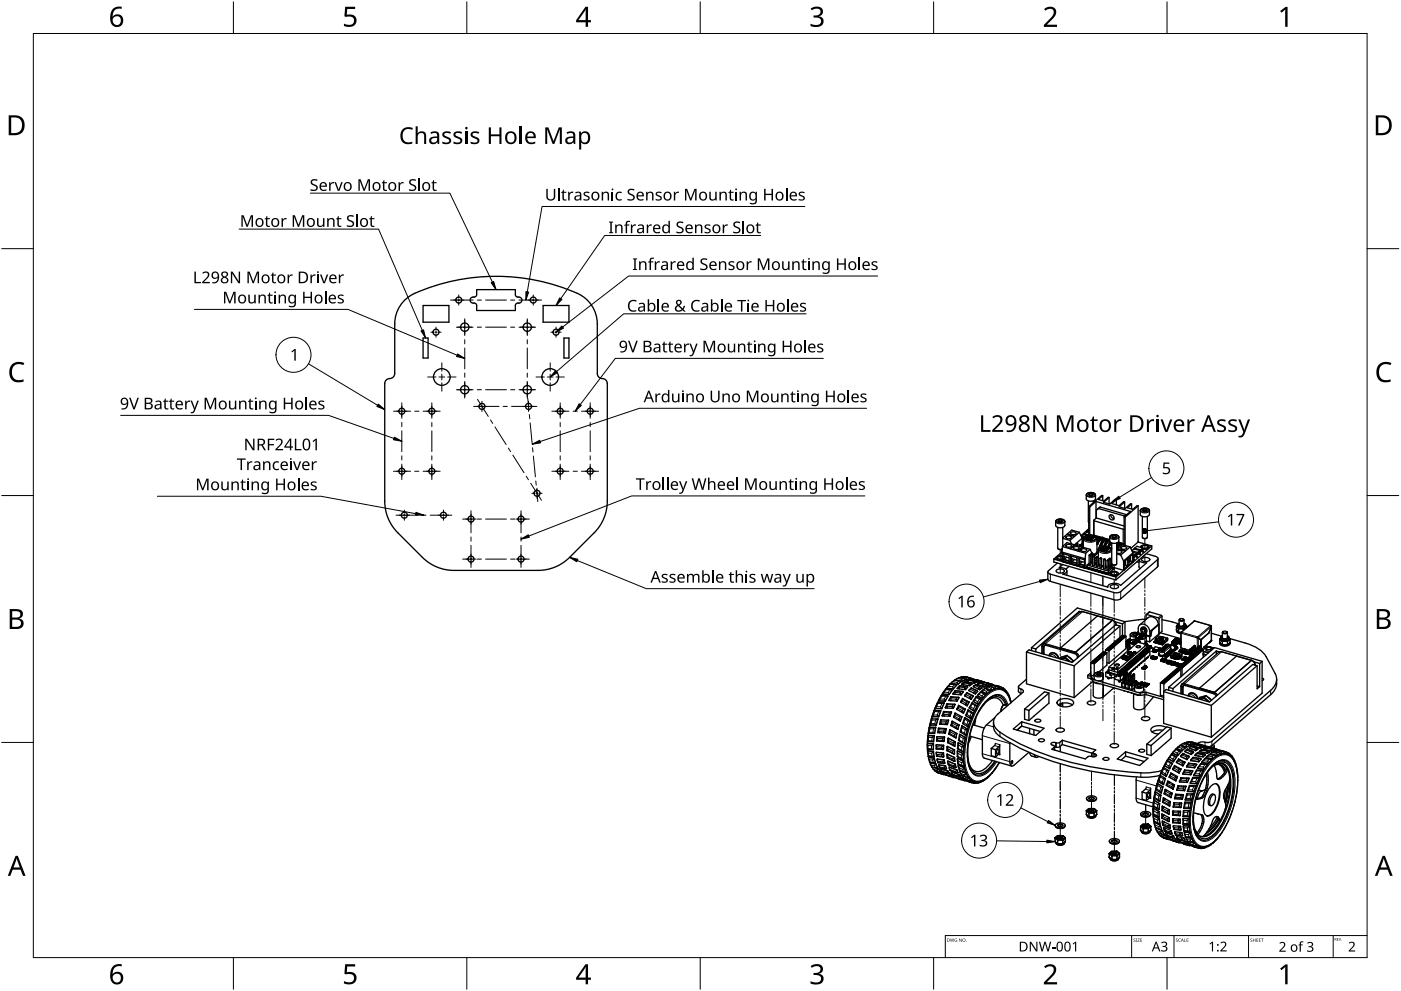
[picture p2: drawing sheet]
<svg xmlns="http://www.w3.org/2000/svg" width="420mm" height="297mm" viewBox="0 0 420 297" stroke-linecap="round" stroke-linejoin="round" font-family="sans-serif">
<g fill="none" stroke="#000" stroke-width=".4">
<path d="M121 90.4l.7-.7a23.4 23.4 0 0 1 9.1-4.2 60.3 60.3 0 0 1 43.3 2.9 10 10 0 0 1 5 8.7v14.9a1.7 1.7 0 0 0 2 1.5 1.5 1.5 0 0 1 1 1.5v35.2a13.4 13.4 0 0 1-3.9 9.5l-7.4 7.4a13.4 13.4 0 0 1-9.4 3.9h-25.3a13.3 13.3 0 0 1-9.4-3.9l-7.4-7.4a13.4 13.4 0 0 1-3.9-9.5v-35.2a1.7 1.7 0 0 1 2-1.6 1.5 1.5 0 0 0 1-1.4v-16l.9-3zM126.9 91.6h7.7v5h-7.7zM143 86.8h11.6v1.8l.4 .4a1.02 1.02 0 0 1 1.3 .4 1.02 1.02 0 0 1-.3 1.4l-1 .1-.4 .4v1.8h-11.6l-.1-1.8-.4-.4a1.02 1.02 0 0 1-1.3-.4 1.02 1.02 0 0 1 .3-1.4l1-.1 .4-.4zM162.9 91.6h7.7v5h-7.7zM126.9 101.3h1.5v6h-1.5zM169.1 101.3h1.5v6h-1.5zM316.6 156.3h.1M316.6 156.3v1.2a1.72 1.72 0 0 0 2.7 0v-1.2M317.2 158.1v6.2l.4 .3 1-.1-.6 .2-.6-.2M317.6 156.5h.7M317.6 156.5h.1M317.6 155.9v.6"/>
<path d="M317.6 155.9l-.4 .3 .4 .3M317.6 155.9h.7M317.8 155.6l-.9 .2-.3 .5M317.8 155.6l1.1 .2 .4 .5M317.8 155.6h.1M318.3 155.9v.6M318.3 156.5h.1M318.3 155.9l.4 .3-.4 .3M318.3 156.5h-.7M318.7 158.1v5.6M319.3 156.3v.1M321.1 159.7a.93 .93 0 0 1 1.6 .3 .93 .93 0 0 1-1.6-.3z"/>
<path d="M323.7 159.5l-2.3-.6-2.7 2.3M323.7 159.5l.9 1.8M323.7 159.5l-2.8 2.5M325.3 160l1.2 .3M325.3 160v.3M325.8 148.4h.1M325.8 148.4v1.2a1.72 1.72 0 0 0 2.7 0v-1.2M325.9 159.3v.2M326.4 150.1l.1 6.5M326.5 159l-.2 .3 .2 .2-.5-.1-.7 .6M326.5 158.7l-.5 .3v.4M326.5 151.9v8.5"/>
<path d="M326.5 151.9h.3M326.5 158.5l-2.3 2M326.8 148.6h.7M326.8 147.9v.6M326.8 147.9l-.4 .4 .4 .3h.7l.4-.3-.4-.4M326.8 148.5h.7M326.8 148.5h.1M326.8 147.9h.7M326.8 151.9v8.5M327.5 147.9v.6M327.5 148.5h.1M327.9 150.1v.6"/>
<path d="M328 156v4.4l4.8 1.4M328.5 148.4a1.63 1.63 0 0 0-2.7 0M328.5 148.4h.1M328.7 150.3l10.3 3-1.9 1.6M328.7 150.3l-1.9 1.6M328.7 150.3v5.1M328.8 155.3l-.8 .8 9.1 2.5M328.8 152.9v2.4M328.8 155.3l8.3 2.4M329.4 152.4l7.9 2.3M329.4 152.4l-.6 .5M329.9 152l-.5 .4"/>
<path d="M329.9 152l-1.1 .9M329.9 152l7.9 2.2M330.7 148.6v1.5M330.7 148.6l-.3-.1-3.9 3.4M330.7 148.6l-1.3 1.1 1.6 .5 1.4-1.1h.2M332.6 149.1v1.9M332.6 149.1l-1.6 1.5 1.8 .5 1.6-1.4 .4 .1M332.8 154.4a.85 .85 0 0 1 1.1 .3 .85 .85 0 0 1-.2 1.1l-.6-.1-.4-.5zM333.1 154.3l.3 .8 .7 .3M334.8 149.8v1.5M334.8 149.8l-1.4 1.1 2.2 .7 1.4-1.2 .3 .1M337.1 154.9v8.5"/>
<path d="M337.1 154.9l.3 .1M337.3 150.5v1.9M337.3 150.5l-1.7 1.4 1.8 .5 1.7-1.4 .3 .1M337.3 154.7h.1M337.4 155v8.5M337.8 154.2l-.5 .5M337.8 154.2v.1M339.4 151.1v1.5M339.4 151.1l-1.3 1.1 1.6 .5 1.3-1.1h.3M341.3 151.6v10.9M341.3 151.6l-3.9 3.4M342 153.1h.1"/>
<path d="M342 153.1v1.1a1.72 1.72 0 0 0 2.7 0v-1.1M342.6 154.8v6.2l.7 .4 .8-.4v-6.2M343 153.2h.7M343 152.6v.6M343 152.6l-.4 .3 .4 .3M343 153.2h-.1M343 152.6h.7M343.2 152.3l-.9 .2-.3 .6M343.2 152.3h.1M343.2 152.3l1 .2 .5 .5M343.7 152.6v.6M343.7 152.6l.4 .3-.4 .3"/>
<path d="M343.7 153.2h.1M344.7 153v.1M316 167.6l18.7 5.4M316 167.6v.9l18.7 5.3M316.7 167.2a1.42 1.42 0 0 0 1.8 .7M316.8 170.9l1.2-.4a.86 .86 0 0 1 1.1 .9l-1.1 .4a.86 .86 0 0 1-1.2-.9zM318.3 165.6h.1M318.3 164.7l.2 .9M318.4 165.6l-2.4 2M318.5 166.8a.87 .87 0 0 0-1.3 .6l.4 .2h.9M318.5 166.6h-.5a.86 .86 0 0 0-1.2 .8l.7 .4h1M318.5 165.5v2.8"/>
<path d="M318.5 165.5l6.9 2M318.6 163.8l1.4-1.1 6.9 2M318.6 163.8l-.1 1.7M318.6 163.8l7 2M318.7 165.9l1.9 .6v2.1l-1.9-.5zM318.7 161.4l2.2 .6M318.7 169.2l-1 1h.9a1.18 1.18 0 0 1 1.3 1.2l-1.2 .7 13.5 3.9M319 166v1.8M319 167.8l1.6 .4M319 167.8l-.3 .3M319.2 167.7l1.4 .4M319.7 160.9a.93 .93 0 0 1 1.6 .3 .93 .93 0 0 1-1.6-.3z"/>
<path d="M319.7 163.4a.93 .93 0 0 1 1.6 .4 .93 .93 0 0 1-1.6-.4zM319.9 167l-.7 .7M320 171.1v1.3M320.1 160.1l2.1 .6zM320.6 169.8l-1 .8M320.6 167.2l-1.4-.4v.9M320.9 162l.5 1.1M321 166.6l1.9 .6v2.1l-1.9-.5zM321.2 164.1l1.1-.7-1.3 1.1zM321.4 168.4l-.4 .4M321.4 168.4l1.5 .5M321.4 166.7v1.7"/>
<path d="M321.5 168.4l1.4 .4M322 164.1a.93 .93 0 0 1 1.6 .3 .93 .93 0 0 1-1.6-.3zM322.2 167.7l-.7 .7M322.7 163.1v.4M322.9 162.9l-.2 .2 .3 .1 .2-.1-.1-.2M322.9 162.9l.2 .1zM322.9 167.9l-1.4-.4v.9M323.2 163.1v.5M323.3 167.2l2 .6v2.2l-2-.6zM323.6 164.8l1-.8-1.3 1.1zM323.7 167.4v1.7M323.7 169.1l1.6 .4"/>
<path d="M323.7 169.1l-.4 .3M323.8 163.4v.4M323.8 169l1.5 .4M323.9 163.2l-.1 .2 .2 .1 .3-.1-.1-.2M323.9 163.2l.3 .1zM324.2 164.7a.93 .93 0 0 1 1.7 .4 .93 .93 0 0 1-1.7-.4zM324.3 163.4v.5M324.4 160.9h.1M324.4 160.8l.7 .2M324.4 160.8v.3M324.5 161.1l.4 .2M324.5 168.4l-.7 .6"/>
<path d="M324.6 161.9h.3M324.6 161.3l-2.3 2M324.6 162.2l.3 .1M324.6 161.3v2.7M324.6 163h.1M324.6 163l.1 .2M324.6 162.8v.2M324.7 162.8h-.1M324.7 162.8h.1M324.7 162.8l.2 .2M324.7 163.2l-.1 .1M324.7 163.2l.2 .1"/>
<path d="M324.9 161.5h.1M324.9 162.4l-.3 .3M324.9 161.5v2.6M324.9 161.3v.2M324.9 161.3h.1M325.1 160.2l-.7 .6M325.1 160.2l.9 .3M325.1 161l-.2 .3M325.3 168.6l-1.5-.5v.9M325.3 160.1l-.2 .1M325.4 167.5v2.8M325.4 170.3h.1"/>
<path d="M325.5 160.7l-.4 .3M325.5 161.5v.1M325.5 161.5h.1M325.5 160.7h.1M325.5 161.6h.1M325.5 161.4v.1M325.5 161.4h.1M325.6 161.6h.1M325.6 161.5h.1M325.6 165.8l-.2 1.7M325.6 161.4h.1M325.6 161.4v.1"/>
<path d="M325.7 161.4l-.1 .1M325.7 161.4h.1M325.7 161.6h.1M325.7 161.3l-.1 .1M325.7 161.3h.1M325.7 170.2v.1M325.7 170.2l.4 .2M325.7 170.3l.4 .1M325.8 161.6h-.1M325.8 161.3h-.1M325.8 161.6h.1M325.8 161.3v.1"/>
<path d="M325.8 161.3h.1M325.8 161.5h.1M325.9 161.6h-.1M325.9 161.3h.1M325.9 161.7h.1M325.9 161.5v.1M325.9 161.5h.1M325.9 161.6h.1M325.9 161.4v.1M325.9 170.2h.1M325.9 170.2h.2M326 161.4h.1"/>
<path d="M326 161.3h.1M326 161.7v.1M326 170.1l.1 .1M326 161.6h.1M326 161.5h-.1M326 161.5h.1M326 161.7h.1M326 170l-.3 .2M326 170l6.4 1.9M326 161.8h.1M326 169.4v.7M326 169.8l-.6 .5"/>
<path d="M326 169.4l6.4 1.8M326 170.3v.1M326 170.3l.1 .1M326 161.4v.1M326 170.1l-.1 .1M326 170.1l.2 .1M326 170.1h.1M326.1 161.5h-.1M326.1 161.5h.1M326.1 161.8h.1M326.1 161.6h.1M326.1 161.7h.1"/>
<path d="M326.1 161.2h.1M326.1 170.2h-.2M326.1 170.2h.1M326.1 161.4h.1M326.1 161.4l.3 .1M326.1 161.4l.9 .2M326.2 161.8h-.1M326.2 161.6h-.1M326.2 161.7h.1M326.2 161.5h.1M326.2 161.2h.1M326.2 161.5v.1"/>
<path d="M326.3 170.1l-.1 .1M326.3 170.1h.1M326.3 161.7h-.1M326.3 161.7h.1M326.3 161.5h-.1M326.3 160.9l-.2 .3M326.3 161.5h.1M326.3 160.9h.1M326.3 170.4h.1M326.3 170.4v-.2l-.2 .2M326.3 161.8h.1M326.3 161.7v.1"/>
<path d="M326.3 161.5v.1M326.3 170.1l-.3 .3M326.4 161.5h-.1M326.4 170.4l.1 .1M326.4 161.8h.1M326.4 161.7h.1M326.4 160.8l-.7 .3 .6-.2M326.4 160.8v.1M326.4 160.8l-.2 .4M326.4 161.8v.1M326.4 161.5h.1M326.4 170.4l.4 .1"/>
<path d="M326.4 170.4v.1M326.4 161.7v.1M326.4 161.9h.1M326.5 161.7h-.1M326.5 160.7l.4 .1M326.5 160.7h.1M326.5 160.7l.4 .2M326.5 161.9h.1M326.5 161.5h.1M326.5 161.8h.1M326.5 161.7h.1M326.5 161.6h.1"/>
<path d="M326.5 161.3h.1M326.5 161.3l.3 .1M326.5 160.4l-1 .3M326.5 161.3h.2M326.5 160.4h.1M326.5 170.2h-.1M326.6 170.4h.1M326.6 170.4l-.1 .1M326.6 161.9h-.1M326.6 161.7h-.1M326.6 161.8h.1M326.6 161.5h.1"/>
<path d="M326.6 161.5l.2 .1M326.6 161.6h-.1M326.6 161.6h.1M326.6 170.2l-.2 .2M326.6 161.7h.1M326.6 161.9h.1M326.6 166.5v2.7l.3 .1 .2-.1v-2.7M326.6 168.8l-.6 .6M326.7 161.8h-.1M326.7 161.1v.1M326.7 161.2h.1M326.7 161.8h.1"/>
<path d="M326.7 161.7h-.1M326.7 170.4l.1 .2M326.7 161.7h.1M326.7 161.1h.1M326.7 161.6h.1M326.7 170.4h.1M326.8 170.5v.1M326.8 161.2h.1M326.8 161.2v.1M326.8 161.4h.1M326.8 166.3l-.2 .2 .3 .1 .2-.1-.1-.2M326.8 161.6h-.1"/>
<path d="M326.8 170.3l-.3 .2M326.8 170.3l-.1 .1M326.8 161.1h.1M326.8 166.3l.2 .1zM326.8 161.6h.1M326.8 161h.1M326.8 160.4l1.1 .1 .8 .4M326.8 160.4h-.3M326.9 161.2h.1M326.9 170.3l-.1 .3M326.9 170.3l-.5 .1M326.9 170.3l-.1 .2"/>
<path d="M326.9 161h-.1M326.9 161.1h-.1M326.9 161.6h-.1M326.9 161h.1M326.9 161.6h.1M326.9 160.8v.1M326.9 160.8l.1 .1M326.9 164.7l.5 1M326.9 164.7l-1.3 1.1M327 161.6h-.1M327 161.6h.1M327 170.6h.1"/>
<path d="M327 161.4h.1M327 161h.1M327 161.1h.1M327 161v.1M327 161.5h.1M327 161.2l-.2 .2M327 161.3h.1M327 161.1v.1M327 161.1l.1 .1M327 162.2l1.5-1.3 .2 .4a1.42 1.42 0 0 1-1.7 .9zM327 162.2h.1M327.1 161.5h.1"/>
<path d="M327.1 161.3h-.1M327.1 161.4h.1M327.1 161h.1M327.1 161.3h.1M327.1 160.5h.1M327.1 160.5l-.3 .2M327.1 160.5l-.4 .2M327.1 161.2h.1M327.1 170.6v.1M327.1 170.6l.1 .1M327.1 170.7h.1M327.1 161.1h.1"/>
<path d="M327.2 161.2h-.1M327.2 161.3h-.1M327.2 161.5h-.1M327.2 161.4h-.1M327.2 161.2h.1M327.2 161.4h.1M327.2 161.1v.1M327.2 161.5h.1M327.2 161.3h.1M327.2 165.9v2.8l.5 .1M327.2 168.3l-.1 .1M327.2 161.1h.1"/>
<path d="M327.3 161.1h-.1M327.3 170.4h.1M327.3 170.4l-.3 .2M327.3 161.4h.1M327.3 161.5h.1M327.3 161.3l-.1 .1M327.3 161.2h.1M327.3 161.4v.1M327.3 161h.1M327.3 170.7h.1M327.3 170.7v-.2l-.1 .2M327.3 161.1h.1"/>
<path d="M327.4 170.4l-.4 .2M327.4 161.1h.1M327.4 165.8l-.2 .1 .3 .2 .2-.2-.1-.1M327.4 161.2h.1M327.4 161h.1M327.4 165.8l.2 .1zM327.4 170.7v.1M327.4 160.7l-.4 .2M327.4 161.2v.1M327.4 161.3h.1M327.4 165.7v.1M327.5 160.7l-.2 .3"/>
<path d="M327.5 161.1h.1M327.5 160.7h.1M327.5 160.6h.1M327.5 160.6l-.1 .1M327.5 160.6l-.6 .2M327.5 161.2h.1M327.5 161.3h.1M327.5 161h.1M327.5 160.9h.1M327.6 170.8h.1M327.6 160.6h.1M327.6 160.6l-.2 .4"/>
<path d="M327.6 160.9h.1M327.6 170.5h-.2M327.6 161h.1M327.6 161v.1M327.6 161.1h.3M327.6 161.1h.1M327.7 170.6h.1M327.7 170.6h-.1M327.7 170.6l-.1-.1-.2 .3M327.7 160.9h-.1M327.7 160.9h.1M327.7 165.9v.8"/>
<path d="M327.7 170.6l-.1 .2M327.8 160.9h.1M327.8 170.6h-.1M327.8 170.6h.1M327.8 160.8v.1M327.8 166.6l-.1 .1M327.8 166.6l.3 .1zM327.8 170.5l.1 .1M327.8 160.9l.2 .1M327.9 160.8h.1M327.9 160.8l-.1-.1v.1M327.9 160.9h.1"/>
<path d="M327.9 170.6h.1M327.9 170.6l-.3 .2M327.9 161.1h.1M328 166.6l.2 .2-.3 .1-.2-.2M328.1 170.9h.1M328.1 170.9v.1M328.1 170.9l.2 .1M328.2 167l.6 .1v2.7l.2 .1 .3-.1v-2.7M328.2 169.2l.6 .1M328.2 168.5h.2M328.2 170.9l.1 .1M328.3 160.8l-.6 .2"/>
<path d="M328.3 160.8h.1M328.3 160.8l-.4 .3M328.3 170.7l-.2 .2M328.4 168.5l-.1 .7M328.4 168.5l-.2 .2M328.4 170.7h.1M328.4 170.7l-.3 .2M328.4 171h.1M328.4 171v-.2l-.1 .2M328.4 171l.1 .1M328.4 170.7l-.3 .3M328.5 171v.1"/>
<path d="M328.5 171l.2-.2 .1 .4M328.5 170.8v.1M328.5 171l.3 .1M328.5 171l.3 .2M328.5 171h.1M328.6 171h.1M328.6 168.9h.1M328.6 168.9l-.2 .2M328.6 168.9l-.2 .1M328.7 160.9h.1M328.7 171h-.1M328.7 171h.1"/>
<path d="M328.7 168.7l.1 .5M328.7 168.7l.1 .2M328.7 160.6v.3M328.7 160.9l.2 .3M328.7 170.9h.1M328.7 161.3h.1M328.7 161.3a1.42 1.42 0 0 1-1.7 .9M328.7 170.9l-.2 .2M328.8 171h-.1M328.8 167.2l-.6 .5M328.8 168.7h-.1M328.8 167.8l-.6 .5"/>
<path d="M328.8 171.1h.1M328.8 171h.1M328.8 170.9h.1M328.8 171.1v.1M328.9 170.9h.1M328.9 171h.1M328.9 170.8v.1M328.9 170.9l-.1 .1M328.9 167l-.1 .1 .2 .1 .3-.1-.2-.1M328.9 161.2l.1 .3M328.9 166.9l.3 .1zM329 170.9h.1"/>
<path d="M329 171h-.1M329 171h.1M329 170.9v.1M329 161.5l-.1 4-1.2 .7M329 161.5h.1M329 164.6l.4 .1M329 163.3h.1M329 162.7v.1M329.1 163.1l-.1 .2M329.1 171.2v.1M329.1 171.2h.1M329.2 161.3l-.2 .2"/>
<path d="M329.2 161.3l.4 .1M329.2 171.2v.1M329.3 163.1h-.2M329.3 169.3l.6 .1M329.3 169.5l.6 .2M329.3 171.3h.1M329.3 163.1h.1M329.3 162.8l-.2 .3M329.3 162.8v.3M329.3 160.8l-.4 .4M329.4 164.9v3.7l.5 .7M329.4 165.7l-1.2 1.1v2.7l-.3 .1-.2-.1v-2.7"/>
<path d="M329.4 165.3l-1.5 1.3M329.4 168.1l-.1 .1M329.4 164.9h.1M329.4 171l-.3 .2M329.5 171.1l-.3 .2M329.5 162.1l-.5 .6M329.5 171.3l.1 .1M329.5 171.3v-.2l-.2 .2M329.5 171l-.2 .3M329.6 161.4l-.6 1.3M329.6 171.1h.1M329.6 171.1v.1l.2-.1"/>
<path d="M329.6 164.3l-.2 .6M329.6 160.9l-.4 .4M329.7 171.3v.1M329.7 171.4h.1M329.7 171.3h.1M329.8 171.4h.1M329.8 171.3h.1M329.8 171.3l-.1 .1M329.8 171.2h.1M329.8 171.3v-.2l-.2 .3M329.8 161.5l-.3 .6M329.8 161.5h.2"/>
<path d="M329.9 171.2h-.1M329.9 171.4h-.1M329.9 171.3h.1M329.9 171.2h.1M329.9 171.2v.1M329.9 167.4v2.7l.2 .2 .3-.2v-2.7M329.9 161l-.3 .4M329.9 171.4h.1M329.9 171.2v.2M330 164.1l-.4 .2M330 171.4h.1M330 171.2l-.1 .1"/>
<path d="M330 164v.1M330 171.3h.1M330 171.2h.1M330 164.9h.1M330 161.5l-.5 .6M330 164.8h.1M330 167.3h-.1M330 167.3h.3zM330 171.2v.1M330 165h.1M330.1 165h.1M330.1 164.9h.1"/>
<path d="M330.1 164.8h.1M330.1 164.7v.1M330.1 164.8v.1M330.1 164.7h.1M330.2 164.8h-.1M330.2 164.8h.1M330.2 164.7h-.1M330.2 164.7h.1M330.2 163.4l-.2 .7M330.2 163.4h.1M330.2 161l-.4 .5M330.2 164.7v.1"/>
<path d="M330.2 165h.1M330.2 164.4l.1 .1M330.2 164.4h.1M330.2 164.9h.1M330.2 171.5v.1M330.2 171.5l.1 .1M330.2 171.6h.1M330.3 164.6l-.1 .1M330.3 164.9h-.1M330.3 167.3l.1 .1-.3 .1-.2-.2M330.3 164.9h.1M330.3 164.7h.1"/>
<path d="M330.3 164.9v.1M330.3 161.6l-1 1.2M330.3 161.6l.4 .1M330.3 164.6h.1M330.3 163.2l-.1 .2M330.4 163.2h-.1M330.4 164.9h-.1M330.4 164.7h-.1M330.4 164.6h.1M330.4 164.7h.1M330.4 165h.1M330.4 165v.1"/>
<path d="M330.4 164.9h.1M330.4 164.8h-.1M330.5 171.6h.1M330.4 169.6l.6 .2M330.4 169.8l.6 .2M330.4 169.5l.6 .1M330.4 164.8h.1M330.4 165.1h.1M330.4 163.1v.1M330.4 163.1v.3h-.2M330.4 164.8v.1M330.4 164.7v.1"/>
<path d="M330.5 164.7h.1M330.5 164.7h-.1M330.5 164.6h.1M330.5 161.1l-.5 .4M330.5 165.1h.1M330.5 171.6l.1-.1 .1 .2M330.5 164.9h-.1M330.5 164.8h-.1M330.5 164.8l-.1 .1M330.5 165h.1M330.5 164.8h.1M330.5 164.9h.1"/>
<path d="M330.5 171.3l-.3 .2M330.5 165v.1M330.5 164.7v.1M330.6 164.9h-.1M330.6 171.3v.1M330.6 165.1h.1M330.6 164.9h.1M330.6 171.7h.1M330.6 164.5l.1 .1M330.6 164.5v.1M330.6 171.4l-.3 .2M330.6 164.7v.1"/>
<path d="M330.6 164.7l.3 .1M330.6 164.7l.8 .2M330.7 164.9h-.1M330.7 165.1h.1M330.7 161.7l-.6 1.3M330.7 165h.1M330.7 164.9h.1M330.7 164.6h.1M330.7 171.4h.1M330.7 171.4v.2l.2-.2M330.8 161.2l-.5 .4M330.8 165h-.1"/>
<path d="M330.8 165.1h-.1M330.8 165v.1M330.8 164.9h-.1M330.8 164.3l-.2 .2M330.8 164.8h-.1M330.8 171.6l.1 .1M330.8 171.6v.1M330.8 164.3h.1M330.8 164.2h.1M330.8 165.1h.1M330.8 164.2l-.5 .3M330.8 164.2l-.6 .2"/>
<path d="M330.8 165.2h.1M330.8 164.9h.1M330.8 164.8h.1M330.9 164.8h-.1M330.9 165.2h.1M330.9 165.1h.1M330.9 164.2h.1M330.9 164.2l-.2 .4M330.9 171.6h.1zM330.9 164.9h.1M330.9 165h.1M330.9 171.7v.1"/>
<path d="M330.9 171.4v.1M330.9 171.4l-.2 .3M331 164.1l.5 .1M331 164.1h.1M331 165.2h.1M331 161.8l-.4 .6M331 171.6h.1M331 161.8l.1 .1M331 164.9h.1M331 165l-.1 .1M331 167.7v2.8l.2 .1 .3-.1v-2.8M331 171.7h.1"/>
<path d="M331 171.7h-.1M331 165h.1M331 164.6v.1M331 164.6l.3 .1M331 165.1h.1M331 163.7l-1 .3M331 164.8h.1M331 161.3l-.3 .4M331 164.6h.1M331 163.7h.1M331.1 165.2h-.1M331.1 165h-.1"/>
<path d="M331.1 164.9h.1M331.1 164.9h.2M331.1 165.2h.1M331.1 171.7h-.1M331.1 171.7h.1M331.1 171.7l-.2 .1M331.1 165.1l.1 .1M331.1 164.8v.1M331.1 165h.1M331.1 167.6l-.1 .1 .2 .1 .3-.1-.1-.1M331.1 171.5l-.3 .1M331.1 167.6h.3z"/>
<path d="M331.1 161.8l-1.1 1.4-.4 1.1M331.2 165h-.1M331.2 164.5h.1M331.2 165.2h.1M331.2 171.5v.1M331.2 171.5l-.2 .1M331.2 164.4v.1M331.2 164.5v.1M331.2 164.6h.1M331.2 164.4h.1M331.2 165h.1M331.2 171.8l.4 .2"/>
<path d="M331.2 171.8v.1M331.2 171.9l.4 .1M331.2 163.4l-.2 .3M331.2 164.6h.2M331.3 164.7h.1M331.3 165h-.1M331.3 164.5h.1M331.3 164.4v.1M331.3 165h.1M331.3 164.9h.1M331.3 164.4h.1M331.3 163.7h-.3"/>
<path d="M331.3 161.3l-.3 .5M331.3 163.7h.1M331.4 165h-.1M331.4 164.4h-.1M331.4 164.6h-.1M331.4 165h.1M331.4 164.6h.1M331.4 164.4h.1M331.4 171.7v.1M331.4 171.7l.2 .1M331.4 171.8h.1M331.4 164.9h.1"/>
<path d="M331.4 161.9l-1 1.2M331.4 161.9l.4 .1M331.4 164.5h.1M331.4 164.3l.1 .1M331.4 164.3h.1M331.4 163.7h.1M331.4 163.7h-.1M331.5 163.6l-.1 .1M331.5 164.8h.1M331.5 164.7v.1M331.5 164.4h.1M331.5 164.2h.1"/>
<path d="M331.5 163.5v.1M331.5 171.6l-.3 .2M331.5 163.7l.8 .1M331.5 169.9l.5 .2M331.5 170.1l.5 .2M331.5 164.6h.1M331.5 164.6l-.2 .1M331.5 171.9h.1M331.5 171.7h.1M331.5 171.7l.1 .1M331.5 171.7l-.2 .1M331.5 164.7h.1"/>
<path d="M331.5 164.5h.1M331.5 163.4v.1M331.5 165.5l1.5-1.3 .2 .4a1.42 1.42 0 0 1-1.7 .9zM331.5 165.5v.1M331.5 171.9l.1 .1M331.5 163.4v.3M331.6 164.7h-.1M331.6 164.7h.1M331.6 164.4h.1M331.6 164.8h.1M331.6 164.6v.1M331.6 161.4l-.5 .4"/>
<path d="M331.6 163.8h.1M331.6 163.8l-.4 .3M331.6 164.5h.1M331.6 164.6h.1M331.6 164.4v.1M331.6 171.8h-.2M331.6 171.8l-.1 .1M331.7 164.7h-.1M331.7 164.8h-.1M331.7 164.5h-.1M331.7 164.8h.1M331.7 164.5h.1"/>
<path d="M331.7 164.6h.1M331.7 164.7h.1M331.7 162.7l-.5 .7M331.7 171.7h-.2M331.7 171.7h.1M331.7 171.7l-.1 .1M331.8 172h.1M331.8 172v-.2l-.2 .2M331.8 164.7v.1M331.8 164.7h-.1M331.8 164.5h.1M331.8 164.8h.1"/>
<path d="M331.8 164.3h.1M331.8 162.1l-.5 1.2M331.9 164.5h.1M331.9 161.5l-.5 .4M331.9 171.7l-.4 .2M331.9 171.7v.1M331.9 171.7v.2M331.9 164l-.4 .2M331.9 164.5v.1M331.9 164.6h.1M332 172.1h.1M331.9 164v.3"/>
<path d="M332 164h-.1M332 164h.1M332 164.5h.1M332 164.6h.1M332 169.6l-.5 .1M332 168v2.7l.3 .2 .2-.2v-2.7M332 164.3h.1M332 164.4h.1M332 172h.1M332.1 163.9l-.7 .3-.4-.1M332.1 163.9l-.2 .4M332.1 163.9v.1"/>
<path d="M332.1 164.2l-.1 .1M332.1 164.4h.1M332.1 172.1h.1M332.1 162.1l-.4 .7M332.1 162.1l.2 .1M332.1 164.3h.1M332.1 171.8l-.3 .2M332.1 172h.1M332.1 164.2h.1M332.1 164.4l.3 .1M332.1 167.9l-.1 .1 .3 .1 .2-.1-.1-.1M332.1 171.9h.1"/>
<path d="M332.2 161.6l-.4 .5M332.2 167.9h.2zM332.2 172h.1M332.2 172l-.2 .1M332.2 164.3h.1M332.2 171.8l-.4 .2M332.2 172.1h.1M332.2 164.2h.1M332.2 171.9h.1M332.2 171.9l-.2 .1M332.2 175.8v.2M332.3 171.9h.1"/>
<path d="M332.3 172.1h-.1M332.3 162.2l-.6 .5M332.3 164.2h.1M332.3 164.1v.2M332.3 164.1h.1M332.3 164.1v.1M332.3 164.3h.1M332.3 172h.1M332.3 163.8l.3 .1M332.3 164.3h.2M332.3 172v.1M332.3 171.8h.1"/>
<path d="M332.4 164.1h-.1M332.4 163.7l-.1 .1M332.4 171.9v.1M332.4 164.5h.1M332.4 164.2h.1M332.4 171.9h.1M332.4 172h.1M332.4 164.2l.1 .1M332.4 171.2v.8M332.5 161.7l-.4 .4M332.6 162.3l-1.1 1.1M332.6 162.3h.2"/>
<path d="M332.6 163.9h.1M332.6 163.9l.5 .3M332.6 169.5h-.1M332.6 167.5v2.7l.3 .2 .2-.2v-2.7M332.6 169.8h-.1M332.6 169.9h-.1M332.7 163.7l-.1 .2M332.7 163.7v.3M332.7 161.7l-.4 .5M332.7 167.4l-.1 .1 .3 .1 .2-.1-.1-.1M332.8 164.1l-.6 .3M332.8 164.1v.1"/>
<path d="M332.8 164.1l-.4 .4M332.8 167.4h.2zM332.8 162.1l-.2 .2M332.8 161v1.2a1.72 1.72 0 0 0 2.7 0v-1.2M332.8 160.9v.1M332.9 163.1h.1M332.9 162.4l-.5 1.3M332.9 171.9a1.45 1.45 0 0 0 2.5 0M333 171.6l1.2-.3a.86 .86 0 0 1 1.1 .8l-1.1 .4a.86 .86 0 0 1-1.2-.9zM333.1 175.6l1.1-.4a.86 .86 0 0 1 1.2 .9l-1.2 .4a.86 .86 0 0 1-1.1-.9zM333.1 162.6l-.2 .5M333.1 162.6h.1"/>
<path d="M333.1 164.2h.1M333.1 169.9l.7 .2M333.1 164.2l.2 .2M333.2 162.7l-.8 1M333.2 164.7a1.42 1.42 0 0 1-1.7 .9M333.2 164.6v.1M333.3 164.4l.1 .2M333.3 171.7a.93 .93 0 0 1 1.7 .3 .93 .93 0 0 1-1.7-.3zM333.4 164.2l-.1 .2M333.4 162.9l-.7 .8M333.4 168.9l-.3 .3M333.4 162.8v6.2l.8 .4 .7-.4v-6.2"/>
<path d="M333.4 169.1l-.3 .2M333.5 169.2v.8l3.5 1M333.5 169.4l-.4 .3M333.5 169.2l.7 .2 .6-.2M333.8 170.1l-1.4 1.1M333.8 170.1v.6M333.8 170.7l-1.4 1.2M333.8 170.4h.1M333.8 160.6v.5M333.8 161.1h.7M333.8 161.1v.1M333.8 161.2h.7"/>
<path d="M333.8 160.6l-.4 .3 .4 .3M333.8 160.6h.7M333.8 170.4v.2l.3-.1M334 160.3l-.9 .2-.3 .4M334 160.3l.2-.1a1.13 1.13 0 0 1 1.3 .8M334 160.3h.1M334.1 170.5h.1M334.1 170.5l-.3 .1M334.1 170.5l-.3 .2M334.5 160.6l.4 .3-.4 .3M334.5 160.6v.5M334.5 161.1v.1"/>
<path d="M334.5 161.2h-.7M334.7 173v.8M334.9 166l1.2 .4M334.9 162.9l.3 .1M334.9 165.2a.92 .92 0 0 1 1.5 .4l-.8 .3-.7-.2M334.9 164.4h.1M334.9 164.4v.3M335 162.7l-.1 .1M335.1 163.7l-.2 .3M335.1 163.7h.1M335.2 163l-.3 .5M335.2 164.5l2.2 .6z"/>
<path d="M335.3 162.5l1.8 .4M335.5 163.1l-.4 .6M335.5 163.1l.1 .1M335.5 161h.1M335.5 162.6l-.3 .4M335.6 163.6l-.7 .8M335.6 163.6h.1M335.6 163.1l-.5 .6M335.8 162.6l-.3 .5M335.9 163.2l-.3 .4M335.9 163.2h.1M335.9 163.2l.4 .1"/>
<path d="M336.1 162.7l-.5 .4M336.1 166.4l.9 1.7M336.2 164a.93 .93 0 0 1 1.6 .4 .93 .93 0 0 1-1.6-.4zM336.3 163.4l-.2 .2M336.4 162.8l-.5 .4M336.4 162.8h.1M336.7 162.9l-.4 .5M337 170.9h.1M337 168.1v2.9M337 162.9l-.3 .4M337.1 168.4l1.1-1v2.2l-1.1 1zM337.1 168.8l.4-.3v.9"/>
<path d="M337.1 169.2l.4 .2M337.1 163.1l-.2 .2M337.5 169.4l-.4 .3M337.6 168v1.4M337.6 169.4l-.5 .4M337.6 169.4l.6 .2M338.5 167.1l1.2-.9v2.1l-1.2 1zM338.5 167.6l.5-.4v.9M338.5 168l.5 .1M338.9 163.9l-2.3-.6-1.7 1.4M338.9 163.9l.9 1.8M338.9 163.9l-2.8 2.5"/>
<path d="M339 168.1l-.5 .3M339 166.7v1.4M339 168.1l.7 .2M339 168.1l-.5 .5M339.5 165.1l1.6 .5M339.7 165.5l1.1 .4M339.8 168.1v.1M339.8 165.7v2.8M339.8 166.2l.4 .2M339.8 166.6h.1M339.8 165.7l-2.8 2.4M339.8 167.6h.1"/>
<path d="M339.8 168h.1M339.8 168.1h.1M339.8 168v.1M339.8 167.2h.1M339.8 167.6l.1 .1M339.8 167.2l.1 .1M339.9 167.3l.2 .4M339.9 167.7h.1M339.9 166.6v.7M339.9 166.6l-.1 .2M339.9 166.9l.3 .1M340 167.7v.1"/>
<path d="M340.1 167.7l-.1 .1M340.2 166.4v.6M340.3 164.3v.3M340.3 164.3l1.7 .5M340.3 164.4l-.2 .1M340.5 166.5v.1M340.5 166.5h.1M340.5 166.6h.1M340.5 166.6l.1 .1M340.5 166.3v.2M340.6 166.3h-.1M340.6 166.3h.1"/>
<path d="M340.6 166.3l.2 .2M340.6 166.7l-.4 .3M340.6 166.7l.4 .3M340.8 166.5l.3 .4M340.8 165.9v.6M340.8 165.9l-.6 .5M340.8 166.2h.3M340.8 166.5h.1M340.9 168.4l.7 .2M341 167h.1M341.1 166.9l-.1 .1M341.1 166.9h.1"/>
<path d="M341.1 165.6v.6M341.3 162.5l4.1 1.1M341.3 162.4l-2.2 2M341.4 165.7v.1M341.4 165.8h.1M341.4 165.7h.1M341.4 165.6v.1M341.4 165.6h.1M341.4 165.8l.1 .1M341.4 165.5v.1M341.5 165.9h.1M341.5 165.9l.4 .3"/>
<path d="M341.5 165.5h.1M341.5 165.5l.1 .1M341.5 165.9l-.4 .3M341.6 165.6v.1M341.6 165.7l.1 .1M341.7 165.8l.3 .3M341.8 165l-.1 .8M341.8 165l-1.8-.5-.5 .5M341.8 165l-.7 .6M341.8 165.4l.2 .1M341.9 170.4l-.3-.5v-2.1l.9 .7 1.4 .2-7.8 6.8a2.98 2.98 0 0 0-3.8 0l-.1 .5M342 166.2h-.1"/>
<path d="M342 166.1h.1M342 166.1v.1M342 164.8v.7M342.1 164v.1M342.1 163.9v.1M342.1 164.1v-.1a1.45 1.45 0 0 1 2.5-.1 1.56 1.56 0 0 1-1.9 .6M342.3 165h.1M342.3 164.9v.1M342.3 165l.1 .1M342.3 164.7v.2M342.4 164.7h-.1M342.4 165.1h.1"/>
<path d="M342.4 165.1l.2 .3M342.4 164.7h.1M342.4 164.7l.2 .3M342.4 165.1l-.4 .4M342.4 167.5l1.2-.4a.86 .86 0 0 1 1.1 .9l-1.1 .3a.86 .86 0 0 1-1.2-.8zM342.5 163.8a.93 .93 0 0 1 1.6 .3 .93 .93 0 0 1-1.6-.3zM342.6 165l.3 .3M342.6 165.4h.2M342.7 164.2l-.1 .8M342.7 164.2l-1.8-.5-.6 .6M342.7 164.2l-.7 .6M342.7 161.3l.6 .2 .6-.2"/>
<path d="M342.8 166.8h.1M342.9 165.4h-.1M342.9 165.3v.1M342.9 165.3h.1M343.7 166l3.2 .9 .4 .6-11.2 9.8-.9 .4-1.2-.1-19.6-5.8-.1-.6 2.8-2.4M344.6 163.9a1.46 1.46 0 0 1-1.9 .7M345.4 163.6v.9l-10.7 9.3M345.4 163.6l-10.7 9.4M347.3 167.4v2.2l-.2 .4-11 9.5-.9 .3h-1.2l-19.3-5.7-.5-.5v-2.2M307.8 195.4v9.6l14.3 4.1M307.8 195.4l14.3 4.2M309.3 194.1l1.3 .4"/>
<path d="M309.3 194.1v.9M310.6 194.5v.9M312.7 193.1l-.2 .5v2.3M312.8 193.1h-.1M312.8 193.1h.1M312.9 196v-2.1l.6-.5 8.8 2.5 .7 .6 .1 .7M313.2 193.5l-.1 2.6M314.6 196.5a1.39 1.39 0 0 1 1.4-.8 1.39 1.39 0 0 1 1.2 1.1l.2 .5M314.9 196.4l-.2 .1M314.9 196a1.73 1.73 0 0 1 2.6 1.4M318.1 194.2l4.4 1.3M318.1 194.2h.1"/>
<path d="M318.1 197l-.4 .4M318.1 197h.1M318.3 197.6l1.1-.3 1.1 .9M318.4 197.6h.1M319.4 197.1l.6-.6 1.9 1.6M320 196.5l-1.9 .5M320.6 197l.8 .7M321.9 198.1l-.5 .4M321.9 198.1h.1M321.9 198.1v.2M322.1 199.6v9.5M322.5 195.5h.1"/>
<path d="M323.6 183.3l.4 .1M323.6 183.3l-13 11.2M323.6 183.3v.3M323.8 183.5h.1M323.8 183.5l-11 9.6M324 183.4l.7-.1 9 2.6M324 183.4l-.2 .1M327.1 198.7l1.1 .3M327.1 198.7v3.6l1 .3M327.8 198.2l.1 .4M327.8 198.2l-.5 .4 .8 .3M327.8 198.2l.8 .2"/>
<path d="M327.9 198.6v.2M327.9 198.6l-.2 .1M328.2 199l-.1 4.4a1.72 1.72 0 0 0 2.8 0l-.1-1.4-.5-.4-.8-.1M328.4 197.6l-.5 .5 .8 .2 .6-.4M328.4 197.6l.1 .4M328.4 197.6l.9 .3M328.5 198l-.2 .2M328.5 198v.2M328.6 198.4l-.5 .5M328.6 198.4l-.3 .3-.4-.1M329 197.1l-.5 .4 .9 .3 .5-.5M329 197.1l.1 .4"/>
<path d="M329 197.1l.9 .2M329.1 197.5l-.2 .1M329.1 197.5v.2M329.1 184.6l-11 9.6M329.3 197.9l-.4 .2-.4-.1M329.7 196.5l-.5 .5 .8 .2 .5-.4M329.7 196.5l.1 .4M329.7 196.5l.8 .3M329.8 196.9l-.2 .2M329.8 196.9v.2M329.9 197.3l-.3 .3-.5-.1M330.3 196l-.5 .4 .8 .3 .6-.5"/>
<path d="M330.3 196l.9 .2M330.3 196l.1 .4M330.4 196.4l-.2 .1M330.4 196.4v.2M330.5 196.8l-.3 .2-.4-.1M330.9 195.4l-.5 .5 .9 .2 .5-.4M330.9 195.4l.9 .3M330.9 195.4l.1 .4M331 195.8v.2M331 195.8l-.2 .2M331.2 196.2l-.4 .3-.4-.1M331.6 194.8l1 .3"/>
<path d="M331.6 194.8v.7M331.8 195.7l-.3 .2-.5-.1M332 195.7v3.6l-2.5 2.2M332 195.7l-1.1-.3-3.8 3.3M332 195.7l-3.8 3.3M332 198.6l.6 .2M332.2 194.3l-.5 .5 .9 .2M332.2 194.3l.1 .4M332.2 194.3l.9 .3M332.3 194.7l-.2 .2M332.3 194.7v.2M332.6 200l.9 .2"/>
<path d="M332.6 200l-.1 .8M332.6 195.1v3.7M332.8 193.8l-.5 .4 .9 .3 .5-.5M332.8 193.8l.9 .2M332.8 193.8l.1 .4M332.9 194.2l-.2 .1M332.9 194.2v.2M333.1 194.6l-.6 .4M333.1 194.6l-.4 .2-.4-.1M333.5 193.2l.8 .3M333.5 193.2l-.5 .5 .8 .2M333.5 193.2l.1 .4"/>
<path d="M333.6 193.6l-.2 .2M333.6 193.6v.2M333.6 185.9h.1M333.6 185.9l-11.1 9.6M333.7 185.9l.6 .4M333.7 194l-.3 .3-.5-.1M334.1 192.7l-.5 .4 .9 .3 .5-.5M334.1 192.7l.9 .2M334.1 192.7l.1 .4M334.2 193.1l-.2 .1M334.2 193.1v.2M334.3 186.3h.1"/>
<path d="M334.3 186.3l2.3 .7M334.3 186.3l.4 1M334.3 193.5l-.5 .4M334.3 193.5l-.3 .2-.4-.1M334.4 199.4l.7-.3 .6 .3M334.5 199.2l.6-.2 .5 .2a.55 .55 0 0 1-.5 .5 .55 .55 0 0 1-.6-.5zM334.7 187.3h.1M334.7 192.1l.9 .3M334.7 192.1l-.4 .5 .8 .2M334.7 192.1l.1 .4M334.8 192.5l-.1 .2M334.8 192.5v.2"/>
<path d="M335 192.9l-.4 .3-.4-.1M335.4 191.6l-.5 .4 .8 .3 .6-.5M335.4 191.6l.9 .2M335.4 191.6l.1 .4M335.5 192l-.2 .1M335.5 192v.2M335.6 192.4l-.5 .4M335.6 192.4l-.3 .2-.5-.1M335.9 187.7l-1.3-.4-13 11.2-13-3.7-.8 .6M335.9 187.7l-13.8 11.9M335.9 187.7v3.4M336 191l-.5 .5 .9 .2"/>
<path d="M336 191l.9 .3M336 191l.1 .4M336.1 191.4l-.2 .2M336.1 191.4v.2M336.3 191.8l-.4 .3-.4-.1M336.3 197.3l.7 .1M336.5 197.2l-.1 .1M336.5 197.2h.1M336.5 197.1h.1M336.5 197.1l.7 .2M336.6 187v3.4M336.6 190.4l1.1 .3"/>
<path d="M336.6 190.4l-5 4.4M336.7 190.5l-.5 .4 .8 .3 .5-.5M336.7 190.5l.8 .2M336.7 190.5v.4M336.7 197.4l.1 .1M336.7 197.4h.1M336.7 190.9v.2M336.7 190.9l-.1 .1M336.8 197.1h.1M336.8 197l.5 .2M336.8 197.1l.4 .1M336.8 197h.1"/>
<path d="M336.8 197.5h.1M336.9 196.9h.1M336.9 196.8l.6 .2M336.9 191.3l-.5 .4M336.9 191.3l-.4 .2-.4-.1M336.9 196.9l.5 .1-.5-.1M337 196.8l.5 .1M337 197.4h-.3M337 196.9h-.1M337.2 196.3l-1 .9 .5 .4 1.2-1M337.2 196.3l.1 .1-.8 .7M337.2 196.3v.1"/>
<path d="M337.2 200l.2 .9M337.2 196.8h.1M337.2 199.9l.2 .2 .1 .8M337.3 196.5l.4 .1M337.3 196.5h.1M337.4 196.7h.1M337.4 196.7l-.2 .1M337.4 186.4l-14.3-4.2-13.8 11.9M337.4 186.4v4.2M337.4 186.4l-.8 .6M337.4 196.8v.1M337.4 196.8h.1"/>
<path d="M337.4 196.9h.1M337.4 197.7h.1M337.4 197.7l.4 .2M337.4 197.7l.6 .1M337.5 190.7l-.3 .3-.5-.1M337.5 196.7l-.1 .1M337.6 197.6h.1M337.5 197.6h.1M337.5 197.8h.1M337.5 197.8l.2 .1M337.5 197.8h.3M337.6 196.7l-.2 .2"/>
<path d="M337.6 196.7h.1M337.6 199.5l.2 .2 .1 .8M337.7 193.7l.5 .1M337.7 193l.8 .2M337.7 190.7v3.7l-5.1 4.4M337.7 192.5l.8 .2M337.7 193.8l.4 .2M337.7 192.3l1 .3M337.7 193.9l.4 .1M337.7 190.7l-5.1 4.4M337.7 196.6h.1M337.7 197.5l.4 .2"/>
<path d="M337.7 197.5l-.2 .1M337.7 197.5h.1M337.7 197.9h.2M337.7 197.5l-.1 .1M337.7 196.7l-.5-.1 .5 .2M337.8 197.4h.1M337.8 197.4l.5 .2M337.8 197.4l-.1 .1M337.8 197.4l.4 .1M337.8 197.9h.1M337.8 196.5v.1M337.8 196.5l-.1 .1"/>
<path d="M337.8 196.5l.1 .1M337.8 192.2l-.1 .1M337.8 192.2h.1M337.8 192.2l1 .3M337.8 197.5h.4M337.8 197.8h.1M337.8 199.4l.2 .9M337.8 193l-.1 .2M337.8 199.3l.3 .2v.8M337.9 197.9h.1M337.9 196.6l-1.1 1M337.9 196.6v.1"/>
<path d="M337.9 197.3l.3 .2M337.9 197.3h.1M337.9 197.3l.5 .1M338 197.5h.1M338 197.5h.3M338 197.8l-.3 .1M338 197.8h.1M338 199.9l-.2 .1M338 197.2h.1M338 197.2l.5 .2M338.1 192.1h.1M338.1 192.1l.3 .1"/>
<path d="M338.1 197.4h.1M338.1 197.4l.3 .1M338.1 194.5l.1 .6M338.1 194.5l.6 .2M338.1 197.7h.1M338.1 195.9h.1M338.1 197.1h.1M338.1 197.1l-.1 .1M338.1 194h.1M338.2 195.9l.4 .1M338.2 195.9h.1M338.2 197.1h.1"/>
<path d="M338.2 192l.1 .2M338.2 192h.1M338.2 197.1l-.1 .1M338.2 199l.3 .3-.1 .8M338.2 193.8h.1M338.2 193.7v.1M338.2 193.7h.1M338.2 192l.1 .1M338.2 197.5h.1M338.3 197.6h.1M338.3 193.6l-.1-.5v.6M338.3 193.6l-.1 .1"/>
<path d="M338.3 193.6h.1M338.3 197h.1M338.3 191.9v.1M338.3 192.1v.1M338.3 191.9h.1M338.3 193.7h.1M338.3 193.6v.1M338.3 191.9l.2 .1M338.3 192.2h.1M338.3 196.9v.1M338.3 197v.1M338.3 197.1h.1"/>
<path d="M338.3 197.2v.1M338.3 197.2h.1M338.3 192h.1M338.3 195.7h.1M338.4 192h-.1M338.4 197.2h.1M338.4 193.7h.1M338.4 197.5h.1M338.4 197.1h.1M338.4 197h-.1M338.4 196.9l-.1 .2M338.4 196.9l-.1 .1"/>
<path d="M338.4 195.7l.5 .1M338.4 192h.1M338.4 193.5l-.1 .1M338.4 197.2l-.1 .1M338.4 195.7h.1M338.4 195.7v.1M338.4 195.8h.1M338.4 191.9v.1M338.4 192.2h.1M338.4 191.9h.1M338.4 196.9l.1 .1M338.4 196.9h.1"/>
<path d="M338.4 196.9v.1M338.4 197.4h.1M338.5 197.3h.1M338.5 196.9v.1M338.5 196.8h.1M338.5 196.8l.4 .2M338.5 196.9h.1M338.5 197.4h.1M338.5 197.1l.2 .1M338.5 196.8h.6M338.5 195.5v.1M338.5 192.7v.5"/>
<path d="M338.5 192.1h-.2M338.5 196.8l.6 .1M338.5 192.1h.1M338.5 195.6h.1M338.5 197.1h.1M338.5 193.2v.4l-.3-.1M338.5 192.3h.1M338.5 192.3l.4 .1M338.5 192h.1M338.6 192.3h-.1M338.6 192.2v.1M338.6 192.2l.2 .1"/>
<path d="M338.6 195.5h-.1M338.6 195.5v.1M338.6 195.6h.1M338.6 197h.1M338.6 197.1h.1M338.6 197.2h.1M338.6 197.2l-.1 .1M338.6 192h.1M338.6 195.5h.1M338.6 192.3h.1M338.6 192.3h.2M338.6 196.8l.3 .2"/>
<path d="M338.6 196.8h.1M338.6 196.8l.2 .1M338.6 196h.1M338.6 199.3l-.1 .1M338.6 199.5l-.1 .1a.38 .38 0 0 0 .4 .3 .38 .38 0 0 0 .4-.3l-.2-.1 .1 .3h-.5M338.6 199.6l.1 .2M338.6 199.7l.1 .1M338.6 199.7l-.1-.9 .2 .2 .1 .8M338.7 197.2h.1M338.7 195.5h-.1M338.7 192h.1M338.7 195.5h.1"/>
<path d="M338.7 197h.1M338.7 197.2l-.2 .2M338.7 196.6h.1M338.7 196.6v.1M338.7 199.8h.1M338.7 197h-.1M338.7 192.1h.1M338.7 192.1v.1M338.7 197.1h.1M338.7 196.7h.1M338.7 193.4h.1M338.7 192.1l.2 .1"/>
<path d="M338.8 192.1h.1M338.8 192.1l-.1 .1M338.8 197v.1M338.8 197l-.1 .1M338.8 196.5v.1M338.8 196.5l-.1 .1M338.8 195.3l.1 .1M338.8 195.3h.1M338.8 193.4l-.7 .6M338.8 195.5h.1M338.8 199.8h.1M338.8 196.5h.1"/>
<path d="M338.8 196.6h.1M338.8 197.1l-.1 .1M338.8 192.5l-.3 .2M338.8 195.3l.5 .1M338.8 194.2h.1M338.8 192.5h.1M338.8 193.4h.1M338.8 193l-.3 .2M338.8 193.8h.1M338.8 192.5v1.3M338.8 193.9l.3 .4M338.8 196.6l-.1 .1"/>
<path d="M338.8 194.1l.1 .4M338.8 194.1v.3M338.8 194.1l-.7 .4M338.8 196.5l.1 .2M338.8 195.5l.1 .1M338.8 195.6l.2 .1M338.8 195.4h.1M338.8 192.3v.3M338.8 197.1h.1M338.8 197.1h-.1M338.8 194v.2M338.8 195.8h.1"/>
<path d="M338.8 198.4l.3 .3-.1 1M338.8 192.3h.1M338.8 194h.1M338.9 195.3v.1M338.9 195.4h.1M338.9 195.8h.1M338.9 195.5v.1M338.9 195.5l.1 .2M338.9 195.8h-.1M338.9 192l-.1 .1M338.9 199.8h.1M338.9 192h.1"/>
<path d="M338.9 192.2l-.1 .1M338.9 196.4v.1M338.9 196.4l.1 .1M338.9 197h.1M338.9 196.5h.1M338.9 196.6v.1M338.9 196.7h.1M338.9 192.4l.4 .4M338.9 192.4h.1M339 195.7h.1M339 190.3v1.4M339 191.4l-.3 .2"/>
<path d="M339 190.3h.1M339 196.5h.1M339 196.4v.1M339 196.7h-.1M339 196.6l-.1 .1M339 196.6v.1M339 196.4h.1M339 199.7v.1M339 199.8h.1M339 196.6h.1M339 196.8h.1M339.1 196.6h.1"/>
<path d="M339.1 196.6h-.1M339.1 196.8h.1M339.1 196.8h-.1M339.1 195.6h.1M339.1 195.6l-.1 .1M339.1 196.9h-.3M339.1 196.9h.1M339.1 196.4h.1M339.1 196.8v.1M339.1 196.3h.1M339.1 196.2v.1M339.1 196.7h.1"/>
<path d="M339.2 196.3h.1M339.2 196.6h.1M339.2 196.6h-.1M339.2 196.6v.2M339.2 196.8h-.1M339.2 196.7h-.1M339.2 196.2v.1M339.2 196.2h-.1M339.2 196.6v.1M339.2 196.4v.1M339.2 196.7v.1M339.2 196.5l.1 .1"/>
<path d="M339.2 196.2l-.1 .1M339.2 196.2h.1M339.2 196.7h.1M339.2 196.5l.2 .1M339.3 196.7l-.1 .1M339.3 192.8h.1M339.3 195.5h.1M339.3 198.8l-.2 .1M339.3 196.3l-.1 .1M339.3 199v.2M339.3 195.4h.1M339.3 196.1h.1"/>
<path d="M339.3 196.2h.1M339.3 196.1l.5 .1M339.3 199.2l.1 .1M339.3 196.3h.1M339.3 196.3l.1 .1M339.3 196.6h.1M339.3 196.2v.1M339.4 196.2v.1M339.4 196.2h.1M339.4 196.6h.1M339.4 196.4h.1M339.4 196.1h.1"/>
<path d="M339.4 196.2v.2M339.4 199.2v-.8l-.3-.2 .2 1M339.4 196.3v.1M339.4 191.8l-.5 .4M339.4 196l-.1 .1M339.4 196v.1M339.4 199.2h.1M339.4 191.8h.1M339.4 191.8l-.9-.2-.8 .7M339.4 199.3h.1M339.4 196.2l.1 .1M339.4 199.2l.1 .1"/>
<path d="M339.4 196h.1M339.5 196.5h.1M339.5 196.5l-.1 .1M339.5 197.9l.2 .2 .1 .8M339.5 196h.1M339.5 196h-.1M339.5 196.3h.1M339.5 196.3h-.1M339.5 199.3h.1M339.5 196.4v.1M339.5 196.1v.1M339.6 196.4h-.1"/>
<path d="M339.6 192.8h.1M339.6 196.2v.1M339.6 196v.1M339.6 196.3h.1M339.6 196.1h.1M339.6 196.1l-.1 .1M339.6 196v.2M339.6 196h.1M339.6 196.3v.1M339.6 196.4h.1M339.6 196.3h-.1M339.6 199.2l.1 .1"/>
<path d="M339.7 192.6h.1M339.7 196v.1M339.7 196.3h.1M339.7 196.1h.1M339.7 196.1l-.1 .1M339.7 196.4h-.1M339.7 191.7l-.3 .1M339.7 191.7h.1M339.7 196.3v.1M339.7 192.5v.1M339.7 199l-.1 .3M339.7 192.5h.1"/>
<path d="M339.7 199l.1 .2h-.5M339.8 198.9l.1 .1a.38 .38 0 0 1-.3 .3 .38 .38 0 0 1-.4-.3h.1M339.8 198.9l-.1 .1M339.8 192.5h-.1M339.8 196h.1M339.8 192.6h-.1M339.8 195.7h.1M339.8 195.7l.5 .1M339.8 192.6h.1M339.8 192.5h.1M339.8 196.2h.1M339.8 195.7h.2"/>
<path d="M339.9 192.5h-.1M339.9 192.9h.1M339.9 195.6l-.1 .1M339.9 192.8h.1M339.9 192.3l.4 .1M339.9 192.3h.1M339.9 198.2l-.1 .1M339.9 198.5v.2M339.9 192.5h.1M339.9 198.7h.1M340 192.8h-.1M340 195.8l-.2 .2"/>
<path d="M340 195.8h.1M340 192.8h.1M340 195.6h-.1M340 190.5h.7M340 195.6h.1M340 192.9h.1M340 189.9v.5M340 190.4h.7M340 190.4l-.1 .1M340 189.9l-.4 .3 .4 .3M340 189.9h.7M340 192.3h.1"/>
<path d="M340 195.5h.1M340 195.5l.4 .1M340 192.7h-.1M340 192.7h.1M340 198.6v-.7l-.3-.2 .2 1M340 198.6l.1 .1M340 195.7h.1M340 198.7h.1M340.1 192.9h-.1M340.1 192.7l-.1 .1M340.1 192.7h-.1M340.1 192.9h.1"/>
<path d="M340.1 192.6l-.1 .1M340.1 192.5h-.2M340.1 192.5h.1M340.1 195.6h.1M340.1 192.7h.1M340.1 195.7l.2 .1M340.1 192.6h.1M340.1 198.7h.1M340.1 195.6l-.1 .1M340.1 197.3l.3 .3v.9M340.1 195.6v.2M340.1 192.7v.1"/>
<path d="M340.1 195.4h.1M340.1 192.6v.1M340.1 195.6l.1 .1M340.2 195.4l.3 .1M340.2 195.4h-.1M340.2 192.4h.1M340.2 192.6h-.1M340.2 192.6l-.1 .1M340.2 195.7h-.1M340.2 192.8h.1M340.2 192.9h.1M340.2 192.7h.1"/>
<path d="M340.2 192.6h.1M340.3 192.6h.1M340.3 192.8h.1M340.3 192.6v.1M340.3 192.4h-.1M340.3 192.5h.1M340.3 198.7h.1M340.3 195.8h.1M340.3 192.2l-.7 .6M340.3 192.7h.1M340.3 193h.1M340.4 198.5l-.1 .2"/>
<path d="M340.4 192.6h.1M340.4 192h.1M340.4 192.5h-.1M340.4 192.7h.1M340.4 195.6h.1M340.4 198.4v.3h-.5M340.4 192v.1M340.4 192.6v.1M340.4 192.5h.1M340.4 198.4l.2 .1a.38 .38 0 0 1-.4 .3 .38 .38 0 0 1-.4-.3l.1-.1M340.4 193v.1M340.4 191.9h.1"/>
<path d="M340.4 192.1h.1M340.4 192.2l-.5 .1M340.4 192.2l-.3 .3M340.4 193h.1M340.4 192.4h.1M340.5 192.1h.1M340.5 195.6h-.1M340.5 192.1l-.1 .1M340.5 192.5h-.1M340.5 191.9h.1M340.5 195.5h.1M340.5 192h.1"/>
<path d="M340.5 192v.1M340.5 192.4v.1M340.5 192.7l-.2 .3M340.5 191.8h.1M340.5 192.2l.3 .1M340.5 192.2h.1M340.5 195.5v.1M340.5 195.6h.1M340.5 192.4h.1M340.5 197.7l-.1 .1M340.5 197.9l.1 .2M340.6 192.2l.3 .1"/>
<path d="M340.6 198.1l-.2-1 .2 .2 .1 .8M340.6 198.1h.1M340.6 192.1h.1M340.6 191.8h.1M340.6 192.7h.1M340.6 192.7l-.2 .3M340.6 195.6h-.1M340.6 192.4h-.1M340.6 198.1l.1 .1M340.6 195.5h.1M340.6 195.6h.1M340.6 190.9v.8"/>
<path d="M340.6 190.9v.1M340.6 191h.1M340.6 191.6l-.9 .1M340.6 191.6l1 .3M340.6 195.5v.1M340.6 191.7a1.29 1.29 0 0 0-1.6 .8l.3 .3M340.6 191.7l-1.3 1.1M340.6 192.3v.1M340.6 192.3h.1M340.6 192.4h.1M340.7 192.1h-.1M340.7 191.8h-.1"/>
<path d="M340.7 192.1h.1M340.7 192.4h-.1M340.7 198.2h.1M340.7 191.8h.1M340.7 189.9v.5M340.7 190.4v.1M340.7 189.9l.4 .3-.4 .3M340.7 192h.1M340.7 192.4h.1M340.7 190.8l.4 .5M340.7 190.8h.1M340.7 192.3h-.1"/>
<path d="M340.7 198.1h.1M340.7 196.8l.3 .3v.8M340.7 192.3v.1M340.7 192.2h.1M340.7 192.2h.4M340.8 198.2h.1M340.8 192.2h-.1M340.8 192.3h-.1M340.8 192.3l-.1 .1M340.8 192.1h.1M340.8 191.8h.1M340.8 192v.1"/>
<path d="M340.8 192.9l-.4 .2M340.8 192.3h.1M340.9 193.7l.5-.2 .6 .2a.55 .55 0 0 1-.6 .5 .55 .55 0 0 1-.5-.5zM340.9 191.9h.1M340.9 192.1h-.1M340.9 191.8h.1M340.9 192.3h.1M340.9 192.3h-.1M340.9 192.8h.1M340.9 192.8l-.4 .2M340.9 192.1h.1M340.9 198.1v.1"/>
<path d="M340.9 198.1l.1 .1M341 192.1h-.1M341 199.9v.1M341 197.9l-.1 .2M341 197.9h.1M341 189.8v.2M341 189.8l1.1 .3M341 196.7l.2 .9M341 196.6l.3 .2v.8M341 192h.1M341 197.9l.1 .2h-.5M341 192.1h.1"/>
<path d="M341 191.9v.1M341 199.9l-.3 .1M341 197.8l.2 .1a.38 .38 0 0 1-.4 .3 .38 .38 0 0 1-.4-.3h.1M341 191.9h.1M341.1 191.3h.1M341.1 192.1h-.1M341.1 192h.1M341.1 192.3h.1M341.1 189.7l-.4-.1a1.47 1.47 0 0 0-1.7 .7M341.1 191.9h.1M341.1 192.1h.1M341.1 191.9v.1"/>
<path d="M341.1 199.8l-.4 .1M341.1 192.2h.1M341.1 192.2v.1M341.2 191.9h-.1M341.2 192.1h-.1M341.2 199.6l-.4 .3M341.2 191.9h.1M341.2 192.1h.1M341.2 197.1l-.2 .1M341.2 197.4v.2M341.2 197.6h.1M341.2 192v.1"/>
<path d="M341.2 192h.1M341.3 192h-.1M341.3 192h.1M341.3 192.1h.1M341.3 197.6h.1M341.3 192v.1M341.3 191.9h.1M341.3 189.5l-.3 .2M341.3 189.5l-.3 .3M341.3 189.5h.1M341.4 192h.1M341.4 191.2h.1"/>
<path d="M341.4 191.2v.1M341.4 197.6h.1M341.4 197.6h-.1M341.4 196.2l.2 .2 .1 .8M341.4 191.3h.1M341.5 191h.1M341.5 190.2l-.7 .3-.2 .5M341.5 190.1v.1M341.6 191h-.1M341.6 199.4h-.2M341.6 199.4h.1M341.6 191.9v.1"/>
<path d="M341.6 191h.1M341.6 192l.3 .5M341.6 197.4v.2M341.6 196.1h.1M341.6 196l.3 .2v.8M341.6 197.3l.1 .3h-.5M341.7 199.3l-.4 .1M341.7 197.3l.1 .1a.38 .38 0 0 1-.3 .3 .38 .38 0 0 1-.4-.3l.1-.1M341.7 191h-.1M341.7 191.3h.1M341.7 197.2l-.1 .2M341.7 190.7l.4 .1"/>
<path d="M341.7 190.7h.1M341.7 196.1l.1 .9M341.7 191.2h.1M341.7 190.9v.1M341.7 191.4h.1M341.7 190.9h.1M341.7 199.3l-.1 .1M341.8 191.2h.1M341.8 191.3h.1M341.8 191.4h.1M341.8 191.1l-.1 .1M341.8 190.7l.1 .1"/>
<path d="M341.8 191.1h.1M341.8 199l-.4 .3M341.8 196.6l-.1 .1M341.8 196.8v.2M341.8 197l.2 .1M341.9 191.4h-.1M341.9 191.1h-.1M341.9 191.3h-.1M341.9 191.2h-.1M341.9 191.3h.1M341.9 190.9h-.2M341.9 190.9h.1"/>
<path d="M341.9 191.1h.1M341.9 191.2h.1M342 197h.1M341.9 191v.1M341.9 192.5h.1M341.9 192.5v.2M342 197.1h.1M342 190.8h.1M342 191h-.1M342 191.2h.1M342 191.3h.1M342 191.1h.1"/>
<path d="M342 191h.1M342 195.7h.1M342.1 197.1h.1M342 193.9l-.6-.3-.6 .3M342.1 191h.1M342.1 191.1h.1M342.1 191.3h.1M342.1 191.2h.1M342.1 195.7l.2 .3v.8M342.1 190.8h.1M342.1 190.8h-.1M342.1 190.1h-.6"/>
<path d="M342.1 190.9v.1M342.1 190.6l-.7 .6M342.1 191.1l.1 .1M342.1 191.1v.1M342.1 191v.1M342.1 188.6a.94 .94 0 0 1 1.4-.3 .94 .94 0 0 1 .1 1.4M342.1 191.5h.1M342.2 191.1h.1M342.2 190.9h-.1M342.2 190.4h.1M342.2 191h-.1M342.2 191.2h.1"/>
<path d="M342.2 190.5h.1M342.2 190.9h.1M342.2 191.1v.1M342.2 197l.1 .1M342.2 190.1h-.1M342.2 190.1h.1M342.2 190.1h.2M342.2 191.5h.1M342.2 198.8v.1M342.2 190.6l-.5 .1M342.2 190.6l-.3 .3M342.2 196.8v.3"/>
<path d="M342.2 190.3h.1M342.2 191.4h.1M342.3 190.9h-.1M342.3 196.8h-.1M342.3 190.5h.1M342.3 195.6l.2 .8M342.3 195.5l.2 .2 .1 .8M342.3 196.8v.2h-.4M342.3 190.5l-.1 .1M342.3 188.4a.9 .9 0 0 1 1.2 .1 .9 .9 0 0 1 0 1.2M342.3 188.4a.88 .88 0 0 1 1.1 .3 .88 .88 0 0 1-.2 1.1l-.8-.3a.81 .81 0 0 1-.1-1.1zM342.3 190.3h.1"/>
<path d="M342.3 198.8l-.3 .1M342.3 196.7l.2 .1a.38 .38 0 0 1-.4 .3 .38 .38 0 0 1-.4-.3h.1M342.3 190.9h.1M342.3 190.7h.4M342.3 190.7h.1M342.3 190.2v.1M342.3 190.2h.1M342.3 190.8v.1M342.3 188.2a1.02 1.02 0 0 1 1.3 .1 1.02 1.02 0 0 1 .1 1.3M342.3 190.8h.1M342.3 189.9l-.9-.3v-1.3a1.38 1.38 0 0 1 .9-1.3 1.38 1.38 0 0 1 1.5 .5l.9 1.1 .1 2M342.3 189.5v.6"/>
<path d="M342.3 190l-.1 .1M342.4 190.5h.1M342.4 190.3h.1M342.4 191.1l-.3 .4M342.4 191.1h.1M342.4 191.1l-.2 .3M342.4 198.7l-.4 .1M342.4 190.8l-.1 .1M342.4 190.2h.1M342.4 190.8h-.1M342.4 190.8h.1M342.4 190.1l1.2 .4"/>
<path d="M342.4 190.1a1.29 1.29 0 0 0-1.6 .9l.3 .3M342.4 190.1h.1M342.4 190.1l-1.3 1.2M342.4 198.5l-.3 .3M342.4 190.2v.1M342.4 196l-.1 .1M342.5 190.2h-.1M342.5 196.2l-.2 .1a.38 .38 0 0 0 .4 .3 .38 .38 0 0 0 .4-.3l-.2-.1 .1 .3h-.5M342.5 196.3v.2M342.5 196.4v.1M342.5 190.5h-.1M342.5 190.2h.1"/>
<path d="M342.5 190.2v.1M342.5 190.5h.1M342.5 190.8h-.1M342.5 196.5h.1M342.5 190.8h.1M342.5 190.2l.1 .1M342.6 190.6l.3 .1M342.6 190.6h.1M342.6 190.7l-.1 .1M342.6 190.2v.1M342.6 190.8h-.1M342.6 190.5h.1"/>
<path d="M342.6 196.5h.1M342.6 190.2h.1M342.6 190.3h.1M342.6 190.8h.1M342.6 195.1l.3 .3v.9M342.7 190.4h.1M342.7 190.2h.1M342.7 190.3v.1M342.7 190.3h.1M342.7 190.7h.1M342.7 190.7l-.1 .1M342.7 190.6l.2 .1"/>
<path d="M342.7 190.5v.1M342.7 196.5h.1M342.7 190.2v.1M342.7 190.5h.1M342.7 190.6h.1M342.7 191.2h.1M342.7 191.2l-.4 .2M342.7 191.2l-.5 .3M342.8 190.5h-.1M342.8 190.6h-.1M342.8 190.5h.1M342.8 190.4h.1"/>
<path d="M342.8 196.4h.1M342.8 190.6h.1M342.9 198.3h.1M342.9 196.3l-.1 .1M342.9 190.5h-.1M342.9 190.4h.1M342.9 190.6h-.1M342.9 190.7h.1M342.9 196.3h.1M342.9 195h.1M342.9 190.3h.1M342.9 190.6h.1"/>
<path d="M342.9 194.9h.1M342.9 190.5h.1M342.9 190.5v.1M342.9 198.2l-.3 .1h.2M343 190.5h-.1M343 190.5l-.1 .1M343 190.4h-.1M343 195l.1 .9M343 194.9l.2 1M343 190.4h.1M343 190.5h.1M343 198.2l-.2 .1"/>
<path d="M343.1 190.5h-.1M343.1 190.4h.1M343.1 197.9l-.4 .3M343.1 195.5l-.2 .1M343.1 195.7v.2M343.1 190.5h.1M343.1 195.9l.1 .1M343.2 190.4h.1M343.3 195.9h.1M343.2 196h.1M343.3 195.9v.1M343.3 194.6l.3 .3-.1 .8"/>
<path d="M343.3 196h.1M343.5 195.9v.1M343.5 192.7l-.5 .3M343.5 197.7v.1M343.5 195.7v.3M343.5 194.5l.3 .9M343.5 194.4l.3 .2v.7M343.5 195.7l.1 .2h-.5M343.6 197.7l-.4 .1M343.6 195.6l.1 .1a.38 .38 0 0 1-.3 .3 .38 .38 0 0 1-.4-.3h.1M343.6 192.6l-.1 .1M343.6 190.5l1.2 .4"/>
<path d="M343.6 190.5l.1 .4M343.6 192.6h.1M343.6 197.6l-.1 .1M343.6 189.7v.8M343.7 185.6l-6.4 .7M343.7 185.7l.1-1.5 3.7 1.1 .1 4.7M343.7 192.4v.1M343.7 192.4l-.1 .2M343.7 197.4l-.4 .3h.2M343.7 192.5v.2M343.7 192.4h.1M343.7 194.9l-.1 .1"/>
<path d="M343.7 195.1l-.1 .1a.39 .39 0 0 0 .4 .3 .39 .39 0 0 0 .4-.3l-.3-.1 .1 .3h-.4M343.7 195.2v.2M343.7 193.1v.1M343.7 193.1h.2M343.7 189.6v.8M343.7 189.6l-.1 .1M343.7 190.9v1.5M343.7 192.1l1.1 .3M343.7 192.7v.5M343.7 192.7h.1M343.7 190.9v.1M343.7 192.9v.1"/>
<path d="M343.7 192.8v.3M343.8 200l-.1 .1M343.8 195.4h.1M343.8 184.2l.9-.8 3.7 1.1 .1 4.8-.9 .7M343.8 199.7l.1 .1M343.8 199.8h.1M343.8 192.4l.3 .5M343.8 190.3l-.2 .2M343.8 190.3l1 .3M343.8 200h.1M343.8 194.1l.2 .2 .1 1.1M343.9 193.1v.1"/>
<path d="M343.9 193.2h-.1M343.9 195.4h.1M343.9 193.2l-2.6-.7-8.7 7.5M343.9 193.2l-8.7 7.5M343.9 193.2l.1 .8M343.9 199.8l-.1 .2M343.9 199.8l-.8 .7M343.9 193.6h.1M343.9 193.6h.2M344 194l.6 .2M344 194l-.1 .2M344 194l.4 .1"/>
<path d="M344 193.9h.1M344 193.9v.1M344 193.9l.3 .1M344.1 192.9l-.2 .5M344.1 192.9l-.2 .2M344.1 194.5h.1M344.1 194.7h.2M344.1 194.9l.7 .3M344.1 195.4h.1M344.1 193.6l-.1 .2M344.1 193.6l-.2 .2M344.1 194.8v.1"/>
<path d="M344.1 194.8h.1M344.1 194.8h.2M344.1 194.7v.1M344.1 194.7h.1M344.1 197.2h.1M344.2 197.1l-.3 .1h.2M344.2 193.9h.1M344.2 193.7h.1M344.2 193.7l-9 7.9M344.2 194.5l.1 .2M344.3 194.7v.1M344.3 194.8v.2"/>
<path d="M344.3 193.8h.1M344.3 193.6v.2M344.3 193.6h.1M344.3 197.1l-.2 .1M344.3 193.8l-.3 .1M344.3 193.8v.1M344.3 196.8l-.3 .3M344.4 194.1h.1M344.4 193.9v.2M344.4 193.7h.1M344.5 193.7l.3 .1M344.5 194l.3 .1"/>
<path d="M344.5 193.7l-.1 .4M344.5 193.5l-.2 .1M344.5 193.5h.1M344.5 194l-.1 .1M344.6 194.2l-.4 .3M344.6 194.2l.1 .2M344.6 193.5h.1M344.6 193.5l-.1 .2M344.6 193.5l.5 .2M344.6 194.6h.1M344.7 194.5h.1M344.7 194.5l-.4 .5"/>
<path d="M344.7 194.4v.1M344.7 194.5l-.4 .3M344.7 194.4l-.4 .3M344.7 194.6h-.1M344.7 194.6h.1M344.8 194.2l.4 .1M344.8 194.2h.1M344.8 194.1v.1M344.8 193.8v.4M344.8 193.8h.1M344.8 190.9v1.5M344.8 194.5v.1"/>
<path d="M344.8 194.5l-.2 .2M344.8 195.2v1.2l-6.8 5.9M344.8 195.2l-8.8 7.6M344.9 193.8h.1M344.9 194h.1M345 194h.1M345 194l.1 .3M345 190.5l.2 .1M345 190.5l-.2 .1M345 193.6l-.2 .2M345 193.6h.1M345.1 197.3l.2 .1"/>
<path d="M345.1 197.3h.1M345.1 193.7h.1M345.2 193.7h.1M345.2 193.8l.2 .2M345.2 190.6l-.4 .3M345.2 193.8h.1M345.2 193.7v.1M345.2 197v.1M345.2 197.1h.1M345.2 197h.1M345.2 196.9h.1M345.2 196.9v.1"/>
<path d="M345.3 189h.1M345.3 189l-.3 1.5M345.3 197.1l-.2 .2M345.3 197.1h.1M345.3 196.9h.1M345.3 197v.1M345.3 196.9l1.4 .4M345.3 197h.1M345.3 197.1l-.1 .2M345.3 197.3v.1M345.3 197.3h.1M345.3 197l.1 .1"/>
<path d="M345.4 196.9l-.1 .1M345.4 197.1l-.1 .2M345.4 194v.1M345.4 197.1h.1M345.4 189l-.2 1.6M345.4 197.2l-.1 .1M345.4 194.1l-.2 .2M345.4 194.1h.1M345.5 197.1h.1M345.5 197.2h.1M345.5 197.4l.1 .1M345.5 197.2l-.2 .1"/>
<path d="M345.5 197.4h.1M345.5 197l.2 .1M345.5 197v.2M345.5 196.7h.1M345.5 196.7l1.4 .4M345.5 197l.1 .1M345.5 197l.4 .1M345.5 197v.1M345.5 197h.1M345.5 195.3h.3M345.6 196.7l-.3 .2M345.6 195.2l.2 .1"/>
<path d="M345.6 196.7h.2M345.6 196.7h.1M345.6 197.5h.1M345.6 195.2h.1M345.6 197.2l-.1 .2M345.6 197.2h.1M345.6 197.1v.1M345.6 197.2h-.1M345.6 197.1h.1M345.7 197.1h-.1M345.7 197.4l-.1 .1M345.7 195.1l.1 .1"/>
<path d="M345.7 195.1l-.1 .1M345.7 197.4h.1M345.7 197.1l.1 .1M345.7 196.9h.1M345.7 197h.1M345.7 196.9v.1M345.7 197.2l-.1 .2M345.7 194.6l1.3 .4M345.7 194.7l.1 .2M345.7 194.7l.1 .1M345.7 194.6v.1M345.7 195.3h.1"/>
<path d="M345.8 195.3h-.1M345.8 196.8l-.1 .1M345.8 197.2h.1M345.8 196.8h.1M345.8 195.2h.1M345.8 197.3l-.1 .1M345.8 194.9h.1M345.8 194.5l-.1 .1M345.8 194.5l1.2 .3M345.8 196.9h-.1M345.8 196.9h.1M345.8 196.9v.1"/>
<path d="M345.8 194.9l-.1 .2M345.8 197.3h.1M345.8 197.5l.1 .1M345.8 197h.1M345.8 197.1v.1M345.8 197.2v.1M345.8 196.7h.1M345.8 196.8v.2M345.8 196.7v.1M345.8 197.5h.1M345.8 197.1l.2 .1M345.8 195.3l.2 .1"/>
<path d="M345.8 196.7l.1 .2M345.8 196.7h-.1M345.8 196.7h.2M345.9 195.3h.1M345.9 196.9h.1M345.9 197.3h-.1M345.9 197.1l-.1 .2M345.9 197.1h.1M345.9 197.1l-.1 .1M345.9 196.7h.1M345.9 196.8h.1M345.9 196.8v.1"/>
<path d="M345.9 194.7l-.1 .2M345.9 195l-.1 .2M345.9 197.6h.1M345.9 195.2l-.1 .1M345.9 195.2h.2M345.9 196.7h-.1M346 195h.1M346 195v.1M346 197.3l-.2 .2M346 192.5l.6 .2M346 195.1h.1M346 194.9l.1 .1"/>
<path d="M346 197h.1M346 194.9v.1M346 197.3h.1M346 196.8h-.1M346 197.6h-.1M346 197.3h-.2M346 197.2v.1M346 196.8h.1M346 197.2h.1M346 197.3l-.1 .2M346 194.8l-.1 .1M346 196.8h.2"/>
<path d="M346 197v.1M346 197.5v.1M346 196.7h.1M346 195.1l-.2 .2M346 194.4h.2zM346 197.2l.1 .1M346 194.8h.1M346 194.8v.1M346 195.3v.1M346 195.1l-.1 .1M346.1 197h-.1M346.1 197.1h-.1"/>
<path d="M346.1 197.1l-.1 .1M346.1 195l-.1 .1M346.1 195.2l-.1 .1M346.1 196.9h.1M346.1 197.3l-.2 .2M346.1 197.3h.1M346.1 195.4l.2 .1M346.1 197h.1M346.1 197.4l-.1 .1M346.1 195.4h.2M346.1 195.4h.1M346.1 194.8v.2"/>
<path d="M346.1 197.4h.1M346.2 197.4h.1M346.2 197.6l.1 .1M346.2 196.9h.1M346.2 197h-.1M346.2 197.6h.1M346.2 196.8h.1M346.2 196.8l-.1 .1M346.2 197.2l.2 .1M346.2 197.2l-.1 .2M346.2 196.8l-.1 .2M346.2 194.8h-.1"/>
<path d="M346.2 196.8h-.1M346.2 194.4h-.2M346.2 195.1l-.1 .1M346.2 195.3v.1M346.2 195.3l-.1 .1M346.2 195.3h.1M346.2 195.3h.2M346.2 197.4l-.2 .1M346.2 197.2v.1M346.2 197.2h.2M346.2 197.2h.1M346.2 195.1h.1"/>
<path d="M346.2 195l.2 .1M346.3 195l-.1 .1M346.3 195.1h.1M346.3 197.1h.1M346.3 197.1l-.1 .1M346.3 196.9h.1M346.3 194.8l-.1 .2M346.3 195.1l-.3 .3M346.3 196.8h.1M346.3 196.8h-.1M346.3 192.3v.1M346.3 192.3l.3 .1"/>
<path d="M346.3 192.4h.1M346.3 192.4h-.1M346.3 197.4l-.1 .2M346.3 194.9h.1M346.3 197.4h.1M346.3 194.9v.1M346.3 194.8v.1M346.3 195.4h.1M346.3 197.7h.1M346.3 197.3v.1M346.3 197.4h-.1M346.3 195.2l-.1 .1"/>
<path d="M346.3 196.8v.1M346.3 196.9h.2M346.3 197.6v.1M346.3 197.3h.1M346.4 197.1h-.1M346.4 195.3l-.1 .1M346.4 197.6h-.1M346.4 195.1l-.1 .1M346.4 197.3l.1 .1M346.4 197.1h.1M346.4 195.5h.2M346.4 197.2l-.1 .1"/>
<path d="M346.4 197h.1M346.4 195.5h.1M346.4 197.4l-.1 .2M346.4 194.9v.2M346.5 197.4h.1M346.5 195.4l-.1 .1M346.5 195.4h.1M346.5 194.9h-.1M346.5 191.8h.2M346.5 191.7l2.8 .8M346.5 191.7v.1M346.5 191.8l.1 .1"/>
<path d="M346.5 197.4l-.1 .2M346.5 192.1l-.5 .4M346.5 197.5h.1M346.5 196.9h.1M346.5 197l-.2 .1M346.5 195.2h.1M346.5 196.9v.1M346.5 195.1l.1 .1M346.5 195.1v.1M346.5 195.1h.1M346.5 196.9h-.1M346.5 196.9h.2"/>
<path d="M346.5 197.3h.2M346.6 197.3h-.1M346.6 197.3h.1M346.6 195.2l-.3 .3M346.6 196.9h.1M346.6 197.5h.1M346.6 195h.1M346.6 195.2h.1M346.6 195l-.1 .1M346.6 195l-.2 .3M346.6 195.5h.1M346.6 192.4h.1"/>
<path d="M346.6 192.4v.1M346.6 195.3l-.1 .1M346.6 192.7h.1M346.6 197h.1M346.6 195.3h.1M346.6 197.3v.2M346.6 195.4v.1M346.6 195.1v.1M346.6 196.9h-.1M346.6 191.3l.8-.7 2.6 .8M346.6 191.3l2.6 .7M346.6 191.3l-.1 .4"/>
<path d="M346.7 197.3h.1M346.7 196.9h.1M346.7 197.4l-.1 .1M346.7 197h-.1M346.7 197l.3 .1M346.7 191.7l-.4 .6M346.8 195.3h.1M346.8 195.2l.1 .1M346.8 195.2v.1M346.8 195.2l.2 .1M346.8 195.1v.1M346.8 197.1h.1"/>
<path d="M346.8 192.3h.1M346.8 197.3h.1M346.8 195.1h.1M346.8 195l-.2 .4M346.9 195.3l-.3 .2M346.9 197.3h.1M346.9 192.2h.2M346.9 197.1h.1M346.9 195.1h.1M346.9 195.3h.1M346.9 195l-.3 .1M346.9 195l-.1 .1"/>
<path d="M346.9 195v.1M346.9 197h-.1M346.9 197h.1M346.9 192.1l-.1 .2M346.9 192.1h.1M346.9 192.1l.6 .1M346.9 197.2h.1M346.9 197.1v.1M346.9 197.2l-.5 .4M347 197.1l-.1 .2M347 197.1l-.4 .3M347 192.8l.6 .2"/>
<path d="M347 197h.1M347 197h-.1M347 197.1h.1M347 197v.1M347 195.1v.2M347 195v.1M347 194.8v.2M347 191.9h.1M347 191.9l.7 .2M347 191.9v.1M347 191.8l-.4 .6M347 192l-.1 .1"/>
<path d="M347 191.8v.1M347.1 192.2l-.5 .5M347.1 192.2v.1M347.3 192.6l.3 .1M347.3 192.6h.1M347.3 192.6l-.1 .1M347.4 187.1a2.16 2.16 0 0 0-3.1-2l-2.5 2.2M347.4 187.1l-2.1 1.9M347.4 187.1l.2 .1-2.2 1.8M347.4 191.4h.1M347.4 192.5l-.1 .1M347.5 192.4l-.1 .1"/>
<path d="M347.5 192.4l-.5 .4M347.5 192.3v.1M347.6 190h.1M347.6 190l-2.8 2.4M347.6 191.3h.2M347.6 191.3h.1M347.6 192.7h.1M347.6 192.7v.1M347.6 193h.1M347.6 191.2l.5 .1M347.6 191.2h.1M347.6 191.2l-.2 .2"/>
<path d="M347.7 191.2l.2 .1M347.7 191.2l-.1 .1M347.7 192l-.2 .3M347.7 194.2l-1.2-.4-.7 .7M347.7 194.2l-.7 .6M347.7 194.2l.1 .2M347.8 191.3l-.1 .1M347.8 194.3l.2 .1M347.8 194.3h.1M347.8 191.5h.1M347.8 194.5l-.8 .8M347.8 194.5l-.8 .6"/>
<path d="M347.8 194.4v.1M347.8 194.4l-.8 .6M347.8 192.6h.1M347.8 192.5v.1M347.9 191.5h.1M347.9 192.5h.2M347.9 194.3l-.1 .1M347.9 194.4h.1M347.9 191.3h.1M347.9 192.4h.1M347.9 192.3l.6 .2M347.9 194.3v.1"/>
<path d="M348 191.3l-.2 .2M348 191.3h.1M348 194.4l-.2 .1M348 193.1h.1M348 193.1l.6 .2M348 194.3v.1M348 194.3h.1M348 191.5h.1M348 189.7l6.1 1.7M348 192.2l-.4 .5M348 192.2l.7 .2M348 192.2h.1"/>
<path d="M348 192.2l-.1 .2M348.1 191.3h.1M348.1 191.1h.1M348.1 191.5h.1M348.1 191.1v.1M348.1 191.4v.1M348.1 191.4h.1M348.1 198.1l.4 .2M348.1 198.1l.4 .1M348.1 191h.1M348.1 192.5v.1M348.1 192.5l-.5 .5"/>
<path d="M348.1 198.1h.1M348.1 191.2h.1M348.2 191.2h.1M348.2 191h-.1M348.2 191.6h.1M348.2 191.4h.1M348.2 191h.1M348.2 194.9h.1M348.2 194.9l.3 .1M348.3 198l-.2 .1M348.3 191.4h.1M348.3 197.9v.1"/>
<path d="M348.3 192.9l.3 .1M348.3 192.9h.1M348.3 192.9l-.1 .1M348.3 197.8v.1M348.3 197.7h.1M348.3 197.7v.1M348.3 197.8h.1M348.3 191h.1M348.3 191.2h.1M348.3 194.9h.1M348.3 194.9h-.1M348.3 197.8l-.2 .3"/>
<path d="M348.3 191.1v.1M348.3 191.1h.1M348.3 191.1l.1 .1M348.4 191.4v.1M348.4 191h.1M348.4 191.4h.1M348.4 191.7h.1M348.4 194.8h.1M348.4 197.6h.1M348.4 197.6l.3 .1M348.4 191.1h.1M348.4 191.6h.1"/>
<path d="M348.4 191.4l-.2 .2M348.4 194.8l.1 .1M348.5 195h.1M348.5 192.6l-.5 .5M348.5 190.9l1.7 .4M348.5 192.6h.1M348.5 191h.1M348.5 191.7h.1M348.5 191.5l-.1 .1M348.5 191.6h-.1M348.5 194.8l-.1 .1M348.5 194.8l.2 .1"/>
<path d="M348.5 185.8l4.9 1.1M348.5 191.2h.1M348.5 194.7l.1 .1M348.5 194.7h.1M348.5 191.5h.1M348.5 194.9v.1M348.5 191.3h.1M348.5 191.5v.1M348.5 192.6l-.2 .3M348.5 198.2v.1M348.5 194.7h.2M348.6 191.7h-.1"/>
<path d="M348.6 191.5h-.1M348.6 198.2h-.1M348.6 197.4l.3 .1M348.6 197.4h.1M348.6 191.3h.1M348.6 193h.1M348.6 193v.1M348.6 191.5h.1M348.6 191.6h.1M348.6 194.7h.2M348.6 194.7h.1M348.6 193.3h.1"/>
<path d="M348.6 191.7h.1M348.6 197.8h.1M348.6 197.9v.3M348.6 197.9h.1M348.6 195h.1M348.6 191.1l.1 .1M348.6 191.1h.1M348.6 197.7h.1M348.6 194.8h.3M348.7 191.5h.1M348.7 195h-.1M348.7 191.6h-.1"/>
<path d="M348.7 194.8h.2M348.7 194.8h.1M348.7 194.6h.1M348.7 194.9h.1M348.7 194.6l.1 .1M348.7 194.5v.1M348.7 191.6h.1M348.7 191.2h-.1M348.7 191.3h.1M348.7 197.3l-.4 .4M348.7 194.9v.1M348.7 191.2v.1"/>
<path d="M348.7 191.2h.1M348.7 197.3h.1M348.7 197.3l.3 .1M348.7 194.5h.1M348.7 191.1h.1M348.7 191.1h.2M348.7 191.1l-.2 .1M348.7 191.1h-.1M348.7 194.5l.2 .1M348.7 192.3l-.2 .3M348.7 197.7l.1 .3M348.7 195h.1"/>
<path d="M348.7 194.7l.1 .1M348.8 191.2h.1M348.8 192.8l-.2 .2M348.8 194.7h.1M348.8 194.7l.1 .1M348.8 198h.1M348.8 198l-.3 .3M348.8 194.5h.1M348.8 198v.1M348.8 198.3l.5 .2M348.8 192.9h.1M348.8 194.7h.2"/>
<path d="M348.8 194.8h.1M348.8 194.6l.2 .1M348.8 194.6v.1M348.8 194.4h.1M348.9 192.7l.2 .1M348.9 194.4l.1 .1M348.9 191.1h-.1M348.9 194.4h.1M348.9 194.8h.1M348.9 192.6l-.1 .3M348.9 194.4l.4 .1M348.9 192.6l.4 .1"/>
<path d="M348.9 197.8l.1 .1M348.9 194.4h-.1M348.9 197.5h.1M348.9 197.8l-.1 .2M348.9 197.5l-.2 .2M348.9 197.5v.3M348.9 194.6h.2M348.9 197.7l.1 .2M348.9 194.5l.2 .1M348.9 194.5v.1M349 194.4h.1M349 197.9v.1"/>
<path d="M349 194.3h.1M349 194.7h.1M349 194.5h.2M349 198l-.2 .3M349 197.9h-.1M349 198h.1M349 197.4v.2M349 197.9h.1M349 194.5h.1M349 197.6h.1M349 197.4h.1M349 197.6l.1 .2"/>
<path d="M349 197.6l.6 .1M349 192.4l-.2 .4M349 192.4v.1M349 192.5l-.1 .1M349 192.5l.3 .1M349 197.6l.1 .1M349.1 194.7h-.1M349.1 194.7h.1M349.1 194.2h.1M349.1 194.6v.1M349.1 192.8l-.5 .5M349.1 192.8h.1"/>
<path d="M349.1 197.8h.1M349.1 197.8l.3 .1M349.1 194.4l.2 .1M349.1 194.4h.1M349.2 194.2h-.1M349.2 194.2h.1M349.2 194.4l.1 .1M349.2 194.1l-.1 .1M349.2 194.1h.1M349.2 194.2l.1 .1M349.3 194.3h.1M349.2 194.1l.5 .1"/>
<path d="M349.2 194l.1 .2M349.2 192l.1 .5M349.2 194.5h.1M349.2 194h.1M349.3 198.5h.1M349.3 194.2h.1M349.3 194.5h.1M349.3 194.5h-.1M349.3 194.1l.1 .1M349.3 194h.1M349.3 194v.1M349.3 192.5v.1"/>
<path d="M349.3 192.6v.1M349.3 197.6h.1M349.3 197.6l.3 .1M349.3 198h.1M349.3 198.1h.1M349.3 198.1v.3M349.4 198h-.1M349.4 198h.1M349.4 193.9h.1M349.4 194.2h-.1M349.4 193.9h.3M349.4 196.9l.4 .1"/>
<path d="M349.4 197.5l-.4 .4M349.4 194.2l-.1 .1M349.4 194.2l.1 .1M349.4 197.5h.1M349.4 196.9h.1M349.4 197.5l.3 .1M349.4 194.2h.1M349.4 197.9h.1M349.4 197.9l.1 .3M349.5 194.2h.1M349.5 194.3h.1M349.5 198.2h.1"/>
<path d="M349.5 198.2l-.2 .3M349.5 193.8h.1M349.5 193.8l.4 .1M349.5 196.8l-.1 .1M349.5 196.7v.1M349.6 196.7h-.1M349.6 196.6v.1M349.6 196.4v.2M349.6 196.6h.1M349.6 196.4h.1M349.6 198.1h.1M349.6 196.6l-.2 .3"/>
<path d="M349.6 194.1h.1M349.6 194.1v.1M349.6 197.7l.1 .4M349.6 194.1l.1 .1M349.6 197.7l-.1 .5M349.6 197.7l-.2 .2M349.7 194.2h.1M349.7 196.3h.1M349.7 196.3l.3 .1M349.7 198.1h.1M349.7 193.9h.1M349.7 193.6h.1"/>
<path d="M349.7 193.9l.1 .2M349.7 193.6l.4 .2M349.7 197.6h.1M349.7 197.8h.1M349.7 193.6v.1M349.7 197.6v.2M349.7 197.8l.2 .1M349.8 194.1h.1M349.8 198.8h.1M349.8 198.8l.4 .1M349.8 194h.1M349.8 193.8h.1"/>
<path d="M349.9 193.6h.1M349.8 193.5v.1M349.8 193.6h.1M349.8 197h.1M349.8 193.5h.1M349.8 193.7v.1M349.8 193.5l.1 .1M349.9 193.5v.1M349.9 196.2h.1M349.9 193.7h.1M349.9 193.7l-.1 .1M349.9 196.2l.3 .1"/>
<path d="M349.9 198.8h-.1M349.9 193.8h.1M349.9 193.8v.1M349.9 198.8h.1M349.9 193.5h-.1M349.9 193.5h.1M349.9 196.6h.1M349.9 196.6l-.1 .4M349.9 197.9l-.2 .2M349.9 193.9h.1M349.9 196.7h.1M349.9 196.5h.1"/>
<path d="M349.9 197.9h.1M350 193.8h-.1M350 193.9h-.1M350 196.1l-.4 .3M350 193.5h-.1M350 193.5h.1M350 198.7l-.1 .1M350 198.7h.1M350 196.1h.1M350 196.1l.7 .2M350 191.4l-.8 .6M350 191.4l.2 .4"/>
<path d="M350 193.6h-.1M350 196.4l.1 .4M350 193.8v.1M350 193.8h.1M350 198.9h.1M350 193.6h.1M350.1 198.6h.4M350.1 196.8h.1M350.1 198.5v.1M350.1 198.5h.1M350.1 196.8l-.3 .2M350.1 198.6h.1"/>
<path d="M350.1 193.5h.1M350.1 193.6h-.1M350.1 193.8h.1M350.1 193.8h-.1M350.1 198.9l.3 .1M350.2 198.4l-.1 .1M350.2 193.6h-.1M350.2 193.6h.1M350.2 196.6l.1 .1M350.2 191.8l-.9 .8M350.2 191.8l-.9 .9M350.2 191.8h.1"/>
<path d="M350.2 198.2l.5 .1M350.2 198.2v.2l.5 .2v-.3M350.2 193.7h.1M350.2 191.3h.1M350.2 191.3l-.2 .2M350.2 191.3l-.2 .1M350.2 196.6h.1M350.2 196.3h.1M350.2 196.3l-.2 .1M350.2 196.6l-.2 .1M350.2 196.3v.3M350.2 196.5l.1 .1"/>
<path d="M350.2 193.5l.1 .1M350.3 193.6h.1M350.3 193.6l-.1 .1M350.3 196.6v.1M350.3 196.6h.1M350.3 196.2h.1M350.3 196.1h.1M350.3 196.3h.1M350.3 196.3l.2 .1M350.3 196.3v.1M350.3 196.4h.2M350.3 196.4h.1"/>
<path d="M350.4 198.9v.1M350.4 196h.1M350.4 196l-.1 .4M350.4 195.8v.2M350.4 195.8h.1M350.5 195.8l.3 .1M350.5 195.8h.1M350.5 198.6l.1 .1M350.5 198.6h.1M350.5 196.4h.1M350.5 196.4l-.2 .3M350.5 195.8h-.1"/>
<path d="M350.6 198.7h.1M350.6 195.7h.1M350.6 195.7v.1M350.6 195.7l.2 .1M350.6 198.6v.1M350.6 195.8h.1M350.6 198.8l-.1 .1M350.6 198.8l-.2 .2M350.6 198.8h.1M350.7 198.7h-.1M350.7 198.7h.1M350.7 198.7l-.1 .1"/>
<path d="M350.7 195.7h.1M350.7 195.7l-.1 .1M350.7 196.2v.1M350.7 195.6h.1M350.7 195.6l.2 .1M350.7 195.6l.4 .1M350.7 195.6l.1 .1M350.7 195.7h.2M350.7 196.1v.1M350.7 196.1h.1M350.7 196.2h.1M350.8 195.9h.1"/>
<path d="M350.8 195.9v.2M350.8 195.6l-.1 .1M350.8 195.5l.6 .2M350.8 195.5l-.1 .2M350.8 195.5l-.1 .1M350.8 195.5l-.4 .3M350.8 195.6h.1M350.8 195.6v.1M350.8 195.9h-.1M350.8 195.8h.1M350.8 195.7h.1M350.8 195.5h.1"/>
<path d="M350.8 198h.1M350.8 198l.3 .1M350.8 195.7v.1M350.8 195.7v.2M350.8 195.7l.1 .1M350.9 196.1h.1M350.9 195.7h.1M350.9 195.6h.1M350.9 195.6v.2M350.9 195.6h-.1M350.9 196.1l-.2 .2M350.9 199.2h.4"/>
<path d="M350.9 195.6v.1M351 195.7l-.2 .2M351 194.7l.1-1a1.01 1.01 0 0 0-1.6-.4l-1.9 1.8v.9l.2 .3 .6 .1 .8-.2M351 199.1l-.1 .1M351 195.7l-.1 .1M351 195.5h.1M351 195.5l.4 .1M351 199.1h-.1M351 199.1h.1M351 198.1l-.5-.2-.3 .3M351 198.1l-.3 .2M351 198.1v.2"/>
<path d="M351 198.2h.1M351 196.6v.4l.4 .1M351 196.6l2.2 .6M351 198.4h.1M351 198.4l-.3 .3M351 195.4v.1M351.1 198.4h-.1M351.1 195.6h.1M351.1 195.6h-.1M351.1 194.3v.5l-1.8 1.5a1.14 1.14 0 0 1-1.8-.4l.1-.1M351.1 195.9h.1M351.1 199l-.1 .1"/>
<path d="M351.1 199h.1M351.1 198.3l-.1 .1M351.1 198.1h.1M351.1 195.9v.1M351.1 198.2v.1M351.1 198.2l-.5 .4M351.1 198.3h.1M351.1 198.4h.1M351.1 199.2l.4 .1M351.1 198.1h.3l-.3 .3M351.1 195.8h.1M351.1 195.6v.2"/>
<path d="M351.1 195.6l-.3 .3M351.1 195.8l-.3 .3M351.1 195.6v.1M351.1 195.7l.1 .1M351.1 195.7h.2M351.2 195.8h.1M351.2 198.9h.4M351.2 198.8v.1M351.2 198.8h.1M351.2 195.2l-.2 .2M351.2 198.9h.1M351.2 195.1h.1"/>
<path d="M351.2 195v.2M351.2 195.2h.1M351.2 195h.1M351.2 195.2l-.2 .3M351.2 194.5l-.1 .5-1.8 1.5a1.14 1.14 0 0 1-1.9-.4M351.2 198.3l-.1 .1M351.2 193.3l.3 .2M351.2 193.3v.1M351.2 197.2h.2M351.3 198.7l-.1 .1M351.3 195h.1M351.3 195l.3 .1"/>
<path d="M351.3 198.5l.5 .2M351.3 198.5v.2M351.3 195.7l-.2 .3M351.3 195.7v.1M351.3 197l-.1 .2M351.3 197l.1 .1M351.3 197h.1M351.3 193.2h.1M351.3 192.9l.1 .2M351.3 192.9l1.3 .4M351.3 193.2l-.1 .1M351.3 193.2l.2 .1"/>
<path d="M351.4 197.2h.1M351.4 192.7l1.2 .4M351.4 192.7l-.1 .2M351.4 193.2l-.2 .1M351.4 193.2h.1M351.4 193.2h-.1M351.4 197.1l-.2 .1M351.4 197.1h.1M351.4 197.1l.1 .1M351.4 195.6v.1M351.4 193.1v.1M351.4 195.6h.1"/>
<path d="M351.4 197.1v.1M351.4 197.2l.2 .1M351.5 193l-.1 .1M351.5 199.3h.1M351.5 194.8h.1M351.5 194.8l.3 .1M351.5 193h.1M351.5 195.3h.1M351.5 195.3l-.1 .3M351.5 192.3v.1M351.5 192.3l1.5 .5M351.5 197.1v.1"/>
<path d="M351.5 197.2l.3 .1M351.5 197.2h-.1M351.5 195.1h.1M351.5 197.1h.1M351.5 193.3v.2M351.6 194.7l-.4 .3M351.6 194.7h.1M351.6 194.7l.3 .1M351.6 197.3h.1M351.6 193.2l-.1 .1M351.6 195.1h.1M351.6 198.9l.1 .1"/>
<path d="M351.6 195.1l.1 .3M351.6 197.1v.1M351.6 197.1h.1M351.6 193.2h.1M351.6 193.2v.1M351.6 193.2l.1 .1M351.6 193.3h.1M351.6 193.2l.6 .1M351.6 193.1v.1M351.6 197.2h.1M351.6 193.1h.1M351.6 197.2v.1"/>
<path d="M351.7 193.3h.1M351.7 195.4h.1M351.7 195.4l-.3 .3M351.7 197.3h.1M351.7 195.4v.1M351.7 199h.1M351.7 192.4l-.3 .3M351.7 199v.1M351.7 193.3l-.2 .2M351.7 197.2h.1M351.7 197.2l-.1 .1M351.7 199.1l-.1 .1"/>
<path d="M351.7 199.1l-.2 .2M351.7 199.1h.1M351.7 196.6h.1M351.7 195.3h.2M351.8 196.6h.1M351.8 192.2l2 .6 .2-.3M351.8 192.3l2 .6 .2-.2M351.8 192l2 .6 .2-.2M351.8 192.1l2 .6M351.8 192.1l-.3 .2M351.8 199l-.1 .1M351.8 199h-.1"/>
<path d="M351.8 197.3h.1M351.8 192v.3M351.8 192l2 .6M351.8 192h.1M351.8 192.2h.1M351.8 192.3l2 .6M351.8 198.7v.2l-.5-.2M351.8 194.9h.1M351.8 194.9v.3M351.8 194.9l-.2 .2M351.8 195.2l-.2 .2M351.8 195.1l.1 .1"/>
<path d="M351.8 196.5v.2M351.8 196.7h.1M351.8 199.3h.1M351.8 197.2h.1M351.8 197.2v.1M351.8 197.2l.4 .1M351.8 199.2v.1M351.8 199.2h.1M351.8 196.5v.1M351.9 195.2v.1M351.9 192.4h.1M351.9 197.3h-.1"/>
<path d="M351.9 195.2h.1M351.9 197.3v.1M351.9 197.3l.1 .1M351.9 196.5l-.1 .2M351.9 196.5h.1M351.9 194.8h.1M351.9 196.6l-.1 .1M351.9 196.7h.1M351.9 195h.1M351.9 196.6h.1M351.9 195l.2 .1M351.9 194.8v.2"/>
<path d="M351.9 198.9v.2M351.9 199.1h.1M351.9 198.9l-.1 .1M351.9 198.3h.1M351.9 198.3l.3 .1M351.9 196.5v.1M351.9 198.9h.1M351.9 199.3h.1M351.9 197.2h.2M351.9 197.2v.1M351.9 197.3h.1M351.9 197.2h.1"/>
<path d="M352 199l-.1 .2M352 196.6l-.1 .1M352 199h.1M352 198.9h.1M352 199.3h.1M352 196.6h.1M352 196.4h.1M352 198.8l1.4 .5M352 197.4h.1M352 196.4v.1M352 193.6l.4 .1M352 193.6h.1"/>
<path d="M352.1 191.8l-.2 .2M352.1 197.2v.1M352.1 197.2h.1M352.1 191.8h.1M352.1 194.7h.1M352.1 194.7l.4 .2M352.1 197.3h.1M352.1 196.4h.1M352.1 198.9h-.1M352.1 196.3l-.1 .1M352.1 196.7h.1M352.1 191.9h.1"/>
<path d="M352.1 197.3l-.1 .1M352.1 197.4h.1M352.1 197.4l.1 .1M352.1 199l-.1 .3M352.1 196.3h.1M352.1 191.7v.1M352.1 191.7h.1M352.1 196.3v.2M352.1 195.1l-.2 .2M352.1 198.5h.1M352.1 198.6v-.2l-.3 .3M352.1 199h.1"/>
<path d="M352.1 196.3l.1 .2M352.1 196.6h.1M352.1 196.6v.1M352.1 199.1l-.1 .2M352.1 196.5h.1M352.2 199h.1M352.2 196.7h.1M352.2 197.3h.1M352.2 197.3v.1M352.2 197.4h.1M352.2 196.5h.1M352.2 193.5h.1"/>
<path d="M352.2 199v.1M352.2 199.1h.1M352.2 197.3l-.2 .1M352.2 199.4h.1M352.2 193.5h-.1M352.2 193.5h.2M352.2 196.2h.1M352.2 196.7h-.1M352.2 196.6h.1M352.2 198.6l1.4 .4M352.2 199h.2M352.2 196.4h.1"/>
<path d="M352.2 199.3h.1M352.2 196.6v.1M352.2 198.4h.1M352.2 198.5v.1M352.2 198.5l-.5 .5M352.2 198.6h.1M352.2 193.4l-.2 .2M352.2 193.4h.1M352.2 198.6v.1M352.2 198.4l-.6-.2-.3 .3M352.2 198.4h.2M352.2 193.3v.1"/>
<path d="M352.2 196.4v.1M352.2 199.1l-.2 .2M352.2 198.9h.1M352.2 198.9v.1M352.2 198.9l.2 .1M352.2 196.7l.1 .1M352.2 196.3h.1M352.3 196.6v.1M352.3 196.3h.1M352.3 196.4h-.1M352.3 194.4l-.2 .3M352.3 194.2v.2"/>
<path d="M352.3 194.2h.1M352.3 197.3l-.1 .2M352.3 194.4h.1M352.3 196.4v.1M352.3 197.4l.2 .1M352.3 197.3v.1M352.3 197.3h.1M352.3 196.4h.1M352.3 198.6h.1M352.3 198.6l.2 .1M352.3 196.2v.1M352.3 196.2h.1"/>
<path d="M352.3 199.4h.1M352.3 196.6h.1M352.3 196.7v.1M352.3 196.8h.1M352.3 196.5h.1M352.3 196.5l.1 .1M352.3 192.1h.1M352.3 192.5h.1M352.3 196.5h-.1M352.3 191.5h.1M352.3 196.8h.2M352.3 197.4l-.1 .1"/>
<path d="M352.3 196.1l-.1 .1M352.3 193.2l-.1 .1M352.3 197.5h.1M352.3 195.7l.3 .1zM352.3 196.1h.1M352.3 196.1v.2M352.3 199.1l-.1 .2M352.3 198.6v.1M352.3 196.1v.1M352.3 199.1h.1M352.3 199.1h-.1M352.4 199l-.1 .1"/>
<path d="M352.4 199.1h-.1M352.4 199.1l-.2 .2M352.4 196.8h.1M352.4 199.4h-.1M352.4 199.1h.1M352.4 193.5v.1M352.4 193.7h.1M352.4 194.1h.1M352.4 194.1l.3 .1M352.4 199.4h.1M352.4 197.3v.2M352.4 197.3l-.1 .2"/>
<path d="M352.4 198.9h.1M352.4 196.3h.1M352.4 197.3h.1M352.4 196.2h.1M352.4 196.2l-.1 .1M352.4 196.2v.1M352.4 196.5h.1M352.4 196.7l-.1 .1M352.4 196.7v.1M352.4 196.7h-.1M352.4 198.8h.1M352.4 196.4v.1"/>
<path d="M352.4 196.6h.1M352.4 198.4h.1M352.4 193.5h.1M352.4 192.5v.1M352.4 199h.1M352.4 193.4v.1M352.4 196.5h-.1M352.4 196.4h.1M352.4 196.4l.1 .2M352.4 196.7h.1M352.4 196.7l.1 .1M352.4 196.7h-.2"/>
<path d="M352.4 199.1l-.1 .3M352.4 198.6h.2M352.4 196.2l.1 .1M352.4 196.2h-.1M352.4 196l1 .3M352.4 196h.1M352.5 196.8h.1M352.5 196.2h.1M352.5 192.5l-.1 .1M352.5 196.2l-.2 .1M352.5 193.4v.1M352.5 193.5h.1"/>
<path d="M352.5 196.3h.1M352.5 196.3h-.1M352.5 193.4l.1 .1M352.5 193.4h.1M352.5 193.5v.1M352.5 198.4l-.6 .5M352.5 199.1h.1M352.5 193.4h-.1M352.5 196.2v.1M352.5 193.6h.1M352.5 196.6h.1M352.5 196.5h.1"/>
<path d="M352.5 198.8h.1M352.5 199.2l-.1 .2M352.5 198.9h.1M352.5 197.4l.1 .1M352.5 196.5v.1M352.5 196.4l.1 .2M352.5 196.4v.1M352.5 194.8v.1M352.5 199.2h.1M352.5 196.2l-.1 .1M352.5 198.7h.1M352.5 197.4l-.1 .1"/>
<path d="M352.5 197.5h.1M352.5 197.5l.2 .1M352.5 199.5h.2M352.5 196.7h.1M352.5 194.8h.1M352.5 196.7v.1M352.5 199.4v.1M352.5 199.1h.2M352.5 199.1v.1M352.5 199.4h.1M352.6 194h.1M352.6 193.5l-.2 .2"/>
<path d="M352.6 193.5h.1M352.6 196.5h.1M352.6 195.8h-.3M352.6 196.8h.1M352.6 194l.3 .1M352.6 196.3h.1M352.6 191.6l-.5 .2M352.6 191.6h.1M352.6 198.8h.1M352.6 196.6h.1M352.6 196h.1M352.6 196.4h.2"/>
<path d="M352.6 199l.1 .1M352.6 199l-.1 .1M352.6 199h.1M352.6 199.2h-.1M352.6 194.4h.1M352.6 194.4l-.1 .4M352.6 197.4h.1M352.6 197.5l.6 .1M352.6 197.4v.1M352.6 197.5h-.1M352.6 198.6h.1M352.6 198.6l.1 .1"/>
<path d="M352.6 196.5v.1M352.6 191.3l-.8 .7M352.6 191.3h.1M352.6 194.3h.1M352.6 196.1l.9 .2h-.2M352.6 196.9h.1M352.6 194.5h.1M352.6 196.2h.1M352.6 196.7h.1M352.6 196.2v.2M352.6 191.3l-.2 .2 .1 .2-.4 .1M352.6 191.3l1.5 .4"/>
<path d="M352.6 193.1v.2M352.6 196.4h.1M352.6 193.3v.2M352.6 193.9l-.3 .3M352.7 198.7h-.2M352.7 192.2h.1M352.7 193.9h.1M352.7 199.2l-.2 .2M352.7 193.9l.3 .1M352.7 196.5l-.1 .1M352.7 196.3h.1M352.7 196.5h-.1"/>
<path d="M352.7 196.5h.1M352.7 196h.1M352.7 196l-.1 .1M352.7 199h.1M352.7 196.3h-.1M352.7 196.8h.1M352.7 199.2h.1M352.7 199.2h-.2M352.7 194.2h.1M352.7 199.1h.1M352.7 196.2v.2M352.7 196.2h.1"/>
<path d="M352.7 197.5v.1M352.7 198.7l-.1 .1M352.7 199.2l-.1 .2M352.7 194.2v.4M352.7 196.4h.1M352.7 197.4v.2M352.7 197.4h.1M352.7 198.7l.2 .1M352.7 198.9h.1M352.7 199.5h.1M352.7 198.7h.1M352.7 196.2l.1 .2"/>
<path d="M352.7 196.2l.1 .1M352.7 196.3v.1M352.7 197.6h.1M352.7 197.6h.2M352.7 194.6h.1M352.7 194.6l-.2 .3M352.8 194.6h.1M352.8 198.9h.1M352.8 196.3h.1M352.8 196.8h-.1M352.8 196.8h.1M352.8 196.8l-.2 .1"/>
<path d="M352.8 196.4h-.1M352.8 195.9h.1M352.8 195.9l-.3 .1M352.8 192.2h.1M352.8 196.4h.1M352.8 199.2l-.1 .3M352.8 198.7h.2M352.8 199h.1M352.8 192.1h.1M352.8 197.5h.1M352.8 197.5l-.1 .1M352.8 196.7h.1"/>
<path d="M352.8 198.9v.1M352.8 192.1l-.1 .1M352.8 199.2h.1M352.8 187.8v1M352.8 188.8h.1M352.8 187.7h.1M352.8 187.8a1.28 1.28 0 0 0 1.7 .6l.4 .1M352.8 188.8l.6 .7M352.8 194.4l.1 .1M352.9 196.4h.1M352.9 189a.95 .95 0 0 0 1.2 .9M352.9 198.9h.1"/>
<path d="M352.8 198.8h.1M352.9 187.7l.5 .7M352.9 198.9h-.1M352.9 199.2l-.2 .3M352.9 187.7l.2-.2zM352.9 199.2v.1M352.9 199.3h.1M352.9 199.6h.1M352.9 198.8v.1M352.9 199.2h.1M352.9 198.8h.1M352.9 198.8h-.1"/>
<path d="M352.9 196.3l-.1 .1M352.9 188.9v.1a1.2 1.2 0 0 0 1.2 .8M352.9 192h.1M352.9 199.5v.1M352.9 195.9l-.2 .2 .1-.2M352.9 199.5h.1M352.9 194.4h.1M352.9 192.1l-.1 .1M352.9 192.1h.1M352.9 196.6h.1M352.9 194.1h.1M352.9 194.4l-.2 .1"/>
<path d="M352.9 194.1l-.2 .1M352.9 194.1v.3M352.9 194.3v.1M352.9 195.9v.1M352.9 195.9l.8 .2-.7-.1M352.9 195.9l-.3 .1M352.9 196.3l-.2 .1M352.9 196.3h.1M352.9 196.3v.1M352.9 188.9l.3 .5 1 .2M352.9 197.5v.1M352.9 197.5h.1"/>
<path d="M352.9 192.3h.1M352.9 192.2v.1M352.9 199.3l-.2 .2M352.9 199.1v.2M352.9 199.1l.2 .1M352.9 192l.2 .1M352.9 197.6h.1M352.9 199.1h.1M352.9 196.6l-.1 .1M352.9 196.5h.1M352.9 198.7h.1M352.9 194.4v.1"/>
<path d="M352.9 196.6l.1 .1M353 192.8l-.4 .3M353 192.8v.2M353 192.1h.1M353 192.1h-.1M353 192.1v.1M353 196.5h.1M353 191.9v.1M353 191.9l-.1 .1M353 199.1h.1M353 196l-.2 .1M353 199.6h.1"/>
<path d="M353 196h.1M353 196.7h.1M353 194h.1M353 193l-.4 .5M353 193l-.4 .3M353 194.2h.1M353 194.1h.1M353 194.1v.1M353 194.2h.2M353 194v.2M353 198.8h.1M353 198.8h-.1"/>
<path d="M353 196.4h.1M353 196.6h.1M353 199.3l-.1 .2M353 196.6l.1 .2M353 192.2l-.1 .1M353 199.3h.1M353 199.3h-.1M353 192.2v.1M353 191.9h.1M353 191.9l.2 .1M353 199.2v.1M353.1 191.9l.2 .1"/>
<path d="M353.1 196.4l-.2 .1M353.1 198.8l.1 .1M353.1 199.6h-.1M353.1 198.8h-.1M353.1 196.7h.1M353.1 191.4h.1M353.1 191.4l-.8 .7M353.1 196h.1M353.1 196l-.2 .1M353.1 192.2h-.2M353.1 199.3h.1M353.1 187.4h.1"/>
<path d="M353.1 192.1v.1M353.1 196.5h.1M353.1 199.1h.1M353.1 196.3h.1M353.1 196.8h.1M353.1 196.3v.1M353.1 196.4l-.1 .1M353.1 196.4h.1M353.1 191.8v.1M353.1 191.8h.1M353.1 192.2l-.1 .1M353.1 192.2h.1"/>
<path d="M353.1 199h-.1M353.1 199h.1M353.1 199v.1M353.1 196.6h.1M353.1 196.6l-.1 .1M353.1 199.2h-.1M353.1 196.6v.1M353.1 192.1h.1M353.1 192.8h.1M353.1 192.8l.9 .3M353.1 191.8l.3 .1M353.1 191.9h.1"/>
<path d="M353.1 199.3l-.1 .3M353.1 196.4l.1 .1M353.1 196.4v.1M353.1 198.9l-.2 .3h.2M353.1 198.9h.1M353.2 191.8h.1M353.2 191.8l.2 .1M353.2 196h.1M353.2 199.8l.3 .1M353.2 196.1l-.2 .1M353.2 196.1h.1M353.2 199.3h.1"/>
<path d="M353.2 196.5h.1M353.2 196.4v.1M353.2 192.7l-.1 .1M353.2 199.4l-.1 .2M353.2 197.2v.4M353.2 194.2l-.3 .3M353.2 198.9h.1M353.2 199.4h.1M353.2 199.4l.1 .1M353.2 196.4h.1M353.2 199.8h.1M353.2 192.1h-.1"/>
<path d="M353.2 196.6v.1M353.2 192.1h.1M353.2 196v.1M353.2 196.6h.1M353.2 191.7h.1M353.2 196.2h.1M353.2 191.7h.4M353.2 192h.1M353.2 198.8h-.1M353.2 198.8h.2M353.2 196.7h.1M353.2 196.7l-.1 .1"/>
<path d="M353.3 196.2h-.1M353.3 199.2l.1 .1M353.3 189.3l.2 .2M353.3 196.4h.1M353.3 196.5v.1M353.3 196.5h.1M353.3 199.2v.3M353.3 199.2h.1M353.3 192l-.1 .1M353.3 198.8h.1M353.3 196.1l-.2 .1M353.3 196.1v.1"/>
<path d="M353.3 199.5h.1M353.3 196.2h.1M353.3 192h.1M353.3 196.1l.1 .1M353.3 196.1h.1M353.3 192.4h.1M353.3 192.8h.1M353.3 199.3h.1M353.3 199.4h.1M353.3 196.6h.1M353.3 197.5l.2 .1M353.3 199.6l-.1 .2"/>
<path d="M353.3 199.6h.1M353.3 199h.1M353.3 197.5h.1M353.3 197.4h.1M353.3 197.4l.1 .1M353.3 198.9h.1M353.3 198.9h-.1M353.4 191.6h.1M353.4 191.6l.2 .1h-.4M353.4 196.6h-.1M353.4 196.5h.1M353.4 199.3h-.1"/>
<path d="M353.4 186.9l-.3 .5M353.4 196.4v.1M353.4 198.9l-.1 .1M353.4 198.8v.1M353.4 196.4h.1M353.4 196.4l-.1 .1M353.4 199.9h.1M353.4 191.6l.2 .1M353.4 191.9h.1M353.4 199.4h.1M353.4 198.9h.1M353.4 196.6h.1"/>
<path d="M353.4 198.9l.3 .1M353.4 196.2l-.1 .1M353.4 199.6h.5M353.4 197.4h.1M353.4 199.5v.1M353.4 199.5h.1M353.4 197.4v.1M353.4 197.5h.1M353.4 197.4l-.2 .2M353.4 199.6h.1M353.4 197.4l.2 .1M353.5 197.6h.1"/>
<path d="M353.5 191.8l-.1 .1M353.5 196.6h.1M353.5 196.2v.1M353.5 200v.4M353.5 200l1 .3M353.5 196.1l-.1 .1M353.5 191.8h.1M353.5 196.5h.1M353.5 197.3v.1M353.5 197.4h-.1M353.5 197.3h.1M353.5 191.9h-.1"/>
<path d="M353.5 191.9h.1M353.5 196.1h.1M353.5 196.1l-.2 .2M353.5 196.5l-.2 .1M353.5 199.9h.1M353.5 189.5l.7 .1M353.5 199.4l-.1 .1M353.5 188.5h1.4M353.5 199.3l-.2 .2M353.5 197.5h.1M353.5 199h.1M353.5 199.2l.6 .1"/>
<path d="M353.5 199.2v.2l.5 .1M353.5 197.4h.2M353.5 197.4h.1M353.6 196.6h-.2M353.6 196.5h-.1M353.6 197.3h.1M353.6 196.1l-.1 .1M353.6 195.3l.4 .1M353.6 195.3h.1M353.6 197.4v.1M353.6 196.6h.1M353.6 198.9l.1 .1"/>
<path d="M353.6 198.9h-.1M353.6 196.5l-.1 .1M353.6 196.5h.1M353.6 186.8l-.2 .1M353.6 197.2l-.1 .2M353.6 197.2l-.1 .1M353.6 185.8v1.7M353.6 187.2a.67 .67 0 0 0 .4 .6 .67 .67 0 0 0 .7-.1M353.6 196.5v.1M353.6 199v.1M353.6 198.9h.1M353.6 191.7h.1"/>
<path d="M353.7 197.4h.1M353.7 199h.1M353.7 199l-.4 .3M353.7 197.2h.1M353.7 197.2h-.1M353.7 199l-.1 .1M353.7 197.2v.1M353.7 197.3h-.1M353.7 197.2l.1 .1M353.7 195.2h.1M353.7 199h-.1M353.7 197.3h.1"/>
<path d="M353.7 195.2l-.1 .1M353.7 195v.1M353.7 195h.1M353.7 197.1v.1M353.7 197.1h.1M353.7 192.5l.1 .4M353.7 192.9h.1M353.8 195h-.1M353.8 197.1h.1M353.8 194.9l.3 .1M353.8 194.9v.1M353.8 192.2l.1 .1"/>
<path d="M353.8 192.2h.1M353.8 197.1l.1 .1M353.8 197.1l-.3 .2M353.8 197.1l-.1 .1M353.8 194.9h.1M353.8 185.6l.6-.2 .5 .2a.54 .54 0 0 1-.5 .4 .54 .54 0 0 1-.6-.4zM353.8 197.2v.1M353.8 197.1h.2M353.8 185.5l-.2 .2a.77 .77 0 0 0 .8 .5 .77 .77 0 0 0 .7-.5l-.2-.2M353.8 197h.1M353.8 197l.1 .1M353.9 199.6h.1"/>
<path d="M353.9 197.2h.1M353.9 196.9v.1M353.9 197l.1 .1M353.9 197v.1M353.9 197h.1M353.9 197h.2M354 197.1h.1M354 197h.1M354 196.9l-.1 .1M354 196.9h.1M354 192.4h.1M354 192.6h.1"/>
<path d="M354 192.4v.3M354 192.3l.1 .3M354 192.3h.1M354 192.3l-.3 .2M354 192.3h-.1M354 193v.1M354 192.7h.1M354 195.4h.1M354 197.1l-.4 .4M354 192.7l-.2 .2M354 194.7l.4 .1M354 196.8v.1"/>
<path d="M354 196.8h.1M354 196.8v.2M354 196.9h.2M354.1 199.3l-.1 .2M354.1 195.3h.1M354.1 195.3v.1M354.1 195.4h.1M354.1 192.6v.1M354.1 192.7h.1M354.1 195.1v.2M354.1 195.1h.1M354.1 192.6h.1"/>
<path d="M354.1 196.9h.1M354.1 197h.1M354.1 191.7h.1M354.1 191.7l-.8 .7M354.1 194.7l.4 .1M354.1 195h.1M354.1 195v.3M354.1 196.8v.1M354.1 196.8h.1M354.1 194.7l-.3 .2M354.1 194.6v.1M354.1 194.7h.1"/>
<path d="M354.1 199.5l.9 .2M354.1 199.5l-.5 .4 .9 .3 .5-.5M354.1 199.5l.1 .4M354.1 192l-.3 .1 .1 .2M354.1 189.7v.1M354.1 189.7v4.4l2.6 .8M354.1 192.9l-.1 .2M354.1 192.2l-.4 .3M354.1 189.7h.2M354.1 195.2h.1M354.2 195.2h.1M354.2 195.2l-.1 .1"/>
<path d="M354.2 196.9l-.1 .1M354.2 198.9h.1M354.2 198.9l.2 .1M354.2 196.7l-.1 .1M354.2 196.7v.1M354.2 196.8l-.1 .1M354.2 189.6h.1M354.2 196.9v.1M354.2 196.8h.1M354.2 199.9v.2M354.2 199.9l-.2 .1M354.2 195.2l-.2 .2"/>
<path d="M354.2 195.2v.1M354.2 189.5v.1M354.2 196.7h.1M354.2 189.5h.1M354.3 196.9h-.1M354.3 197.6h.1M354.3 197.6l.5 .3 .5-.3M354.3 196.6v.1M354.3 189.5h.1M354.3 189.5h-.1M354.3 196.7h.1M354.3 196.7l-.1 .1"/>
<path d="M354.3 196.8h.1M354.3 196.8h-.1M354.3 194.8h.1M354.4 197.5h.8a.44 .44 0 0 1-.4 .3 .44 .44 0 0 1-.4-.3zM354.4 189.5l-.3 .3M354.4 199.2h.1M354.4 199.2l-.3 .1M354.4 194.8h.1M354.4 194.8h-.1M354.4 195h.1M354.4 196.7h.1M354.4 196.7l-.9 .9"/>
<path d="M354.4 195.1h.1M354.4 195v.1M354.4 196.1v.5l-.6 .4M354.4 196.1l-2.1-.6-1.3 1.1M354.4 196.1l-1.2 1.1M354.5 194.8l-.4 .2M354.5 195h.1M354.5 195l-.4 .3M354.5 194.8h.1M354.5 194.8h-.1M354.5 194.8v.2M354.5 194.9h.1"/>
<path d="M354.5 195h-.1M354.5 195.7h.1M354.5 195.6v.1M354.5 195.6h.1M354.5 199l-.7-.1-.3 .3M354.6 194.9h-.1M354.6 195.5h.1M354.6 197.6h.4M354.6 195.3v.2M354.6 195.3l.3-.2 1.4 .4M354.6 194.9l-.2 .2M354.6 194.9h.1"/>
<path d="M354.6 197.5l.4 .1zM354.6 195.5l-.1 .1M354.7 195.4l-.1 .1M354.7 195.3l1.3 .4M354.7 195.3h.1M354.7 195.7h-.1M354.7 195.4h.1M354.7 195.4l-.1 .2M354.7 195.7h.1M354.8 195.3h-.2M354.8 198.9l-.5 .5 .8 .2M354.8 198.9v.4"/>
<path d="M354.8 198.9l.8 .3M354.8 195.4l-.2 .3M354.8 195.4h.1M354.8 195.5l-.1 .2M354.8 195.4v.1M354.8 195.5l.1 .1M354.9 195.6h.1M354.8 195.8h.2M354.8 199.3v.2M354.8 199.3l-.1 .2M354.9 195.6l-.2 .1M354.9 195.8h-.1"/>
<path d="M354.9 195.4h.2M354.9 195.4l-.1 .1M354.9 195.7h.1M354.9 194.4l.4 .2M354.9 195v.1M354.9 195.1h.1M354.9 195.5v.1M354.9 197a.57 .57 0 0 0 1 0M354.9 195.3h.1M354.9 195.3v.1M354.9 195.3l.2 .1M354.9 195h.1"/>
<path d="M355 195h-.1M355 195l.3 .1M355 195.8h.1M355 196.9h.9a.44 .44 0 0 1-.5 .4 .44 .44 0 0 1-.4-.4zM355 199.7l-.4 .3-.4-.1M355 195.6l-.1 .1M355 195.1h.1M355 195.5h.1M355 195.5h-.1M355 195.4h.1M355 195.5l-.1 .2M355.1 195.8h-.1"/>
<path d="M355.1 187.5l-.4 .2M355.1 195.5h-.1M355.1 195.5h.1M355.1 195.3h.1M355.1 195.4h-.1M355.1 187.2h.1M355.1 185.8v1.7M355.1 187.5h.1M355.1 186.8l.4 .3a.77 .77 0 0 1-.7 1.2h-.4a1.01 1.01 0 0 1-1.3-.9M355.1 195.2h.1M355.1 195.5l-.1 .3M355.1 195l.3 .1"/>
<path d="M355.2 195.2h-.1M355.2 195.6l-.1 .2M355.2 187.3l-.1 .2M355.2 195.3h.1M355.2 195.6v.1M355.2 195.5v.1M355.2 195.9h.1M355.2 195.2h.1M355.2 195.1h.1M355.2 195.5h.1M355.2 195.7l-.1 .1M355.2 195.1h-.1"/>
<path d="M355.2 195.8v.1M355.2 195.5h.2M355.2 195.6h.1M355.2 195.8h.1M355.2 195.1v.2M355.2 197.1h.4M355.3 195.2h.1M355.3 195.4l.1 .1M355.3 195.4l-.1 .2M355.3 195.4l-.1 .1M355.3 195.6l-.1 .1M355.3 195.2v.1"/>
<path d="M355.3 197h.3zM355.3 197.6h.1M355.3 195.9h.1M355.3 194.5v.1M355.3 195.1h.1M355.3 195.1h-.1M355.3 195.6l-.1 .2M355.4 195.9h-.1M355.4 195.6h.1M355.4 195.6h-.2M355.4 195.5h.1M355.4 195.1l-.1 .1"/>
<path d="M355.4 195.6l-.2 .2M355.4 197.9v.1M355.4 198l.2 .1M355.4 195.1h.1M355.4 195.1l.3 .1M355.4 195.3v.1M355.4 195.9h.1M355.4 195.3h.1M355.4 198.4l-.5 .4 .9 .3 .5-.5M355.4 198.4l.1 .4M355.4 198.4l.9 .2M355.4 194.5l-.1 .1"/>
<path d="M355.4 195.4h.1M355.5 195.3h.1M355.5 195.6l-.2 .3M355.5 195.2v.1M355.5 195.4h.1M355.5 198.8v.2M355.5 198.8l-.2 .1M355.5 195.6h.1M355.5 195.7l-.1 .2M355.5 195.6v.1M355.5 195.2h.1M355.5 195.7h.1"/>
<path d="M355.5 195.7v.1M355.5 195.8h.1M355.5 196h.2M355.5 195.8l-.1 .1M355.5 196h.1M355.6 195.2h.1M355.6 195.2h-.1M355.6 195.3h.1M355.6 195.9v.1M355.6 195.6h.1M355.6 195.6l-.1 .1M355.6 195.7h-.1"/>
<path d="M355.6 195.9h.1M355.6 195.2v.1M355.6 195.1h-.1M355.6 187.9a1.99 1.99 0 0 1-2.4 .1M355.6 195.7l-.1 .1M355.6 195.5h.1M355.6 195.5l.2 .1M355.6 195.5l-.1 .1M355.6 195.1h.1M355.6 195.1l.1 .1M355.6 199.2l-.3 .2-.5-.1M355.6 199.2l-.5 .4"/>
<path d="M355.6 187.5l.3 .4M355.6 187.6l.2 .3M355.7 195.4h-.1M355.7 195.4h.1M355.7 195.3h.1M355.7 195.4v.1M355.7 187.6l.5 .2M355.7 195.2h.1M355.7 195.2h-.1M355.7 195.7v.1M355.7 195.7h.1M355.7 196h.1"/>
<path d="M355.7 195.7h-.1M355.7 195.5h.1M355.7 195.6v.1M355.7 195.2l-.1 .1M355.7 195.7l-.1 .2 .1-.1M355.7 195.2l.3 .1M355.7 195.3l.1 .1M355.8 195.7h.1M355.8 195.3l.1 .1M355.8 195.3h-.1M355.8 195.5h.1M355.8 195.6h-.1"/>
<path d="M355.8 195.4h.1M355.8 195.7l-.1 .3M355.8 187.9l-.8 .6 .8-.6M355.9 195.7h.1M355.9 195.8l-.2 .2M355.9 187.9h.1M355.9 195.4h.1M355.9 195.7v.1M355.9 187.9v.2M355.9 195.8h.1M355.9 197.9h-.2M355.9 195.9h.1"/>
<path d="M355.9 195.9l-.2 .1M355.9 195.3h.1M355.9 195.3h-.1M355.9 195.3v.1M355.9 195.2h-.1M355.9 197.8l-.2 .2M356 195.6v.3M356 195.6v.1M356 195.6h.1M356 195.2l.1 .1M356 195.2h-.1M356 195.9h.1"/>
<path d="M356 195.8h.1M356 195.4h.1M356 197.4l.2 .2M356 195.3h.1M356 195.3h-.1M356 197.8l-.5 .5 .9 .2M356 197.8l.9 .3M356 197.8l.1 .4M356 195.7h.1M356 196l.5 .2M356 196h.1M356 195.3v.1"/>
<path d="M356.1 195.3h.1M356.1 195.8h.1M356.1 195.3l.2 .1M356.1 197.7l-.6 .1 .1 .3M356.1 195.9v.1M356.1 198.2l-.2 .2M356.1 198.2v.2M356.2 195.9h-.1M356.2 195.9h.1M356.2 195.9l-.2 .1M356.2 195.7v.2M356.2 195.7h.1"/>
<path d="M356.2 195.4h.1M356.2 197.3v.3M356.2 195.6l.4 .1M356.3 198.6l-.4 .3-.4-.1M356.3 195.3h-.1M356.3 195.3l.1 .1M356.3 195.7l.3 .1M356.3 195.4v.1M356.3 195.7h.1M356.3 195.3h.1M356.3 195.5v.1M356.3 195.4h.1"/>
<path d="M356.3 195.4v.2M356.3 197.1l-.3 .3 .2 .2M356.4 195.4h.1M356.4 195.4h-.2M356.4 195.4l-.4 .3M356.5 196.1v.1M356.5 195.4l.2 .1M356.5 194.9l.2 .1M356.5 196h.1M356.5 196.1h.1M356.5 195.8h.1M356.5 195.8v.2"/>
<path d="M356.6 195.4h.1M356.6 195.4l-.6 .5M356.6 195.7l-.1 .3M356.6 195.7v.1M356.6 195.8h-.1M356.6 196h.1M356.7 197.3l.8 .2M356.7 197.3l-.5 .4 .8 .3M356.7 197.3l.1 .4M356.7 195.9h-.1M356.7 195.9l-.2 .3M356.7 195.9v.1"/>
<path d="M356.7 196.8l-.5 .4 .2 .2M356.7 195.6l-.2 .2M356.7 195.8l-.1 .2M356.7 194.8l.4 .1M356.7 194.8v2.3M356.8 197.7l-.2 .1M356.8 197.7v.2M356.9 198.1l-.3 .3-.5-.2M356.9 198.1l-.5 .4M356.9 194.6l-.2 .2M356.9 194.6h.1M357 194.6h.1"/>
<path d="M357 194.6l-.3 .2M357 194.6h-.1M357 194.6l.1 .3M357 194.6l.2 .1M357.1 194.9v1.9M357.2 194.7l-.1 .2M357.2 194.7v2M357.2 195.1h.2M357.3 196.2h-.1M357.3 196.3l-.1 .1M357.3 196.7l-.5 .5 .9 .2 .5-.4M357.3 196.7l.1 .4"/>
<path d="M357.3 196.7l.9 .3M357.3 195.9h.1M357.3 196v.2M357.3 196h.1M357.3 196l-.1 .2M357.4 196.3h-.1M357.4 194.2l.3 .1M357.4 194.2v2.4M357.4 197.1l-.2 .2M357.4 197.1v.2M357.5 197.5l-.3 .3-.4-.1M357.5 197.5l-.5 .5"/>
<path d="M357.6 194l.3 .1M357.6 194l-.2 .2M357.6 194.1l.1 .2M357.7 194.3v2M357.9 194.1l-.2 .2M357.9 194.1l-.1 2.1M357.9 196.2l.9 .2M357.9 196.2l-.5 .4 .9 .3 .5-.5M357.9 196.2l.1 .4M358 193.7l.3 .1M358 193.7v1.2M358 194.9l-.2 .2 .4 .1"/>
<path d="M358 196.6l-.2 .1M358 196.6v.2M358 194.9h.1M358.1 194.9l.1 .3M358.1 194.9l.2 .1-.1 .2M358.1 194.9h-.1M358.1 194.9h.1M358.2 195.2v.7M358.2 197l-.4 .3-.4-.2M358.2 193.5l-.2 .2M358.2 193.5h.1M358.2 186.1l-4 3.4"/>
<path d="M358.2 186.1h.1M358.3 186.1l4.8 1.4M358.3 193.5v.3M358.3 193.5h.1M358.3 193.5l.2 .1M358.3 193.8v1.9M358.5 194.5l.3 .1M358.5 194.5v1.1M358.5 193.6l-.2 .2M358.5 193.6v.9M358.6 195.6l-.5 .5 .8 .2M358.6 195.6l.1 .4"/>
<path d="M358.6 195.6l.8 .3M358.6 194.4l-.1 .1M358.7 196l-.2 .2M358.7 196v.2M358.7 194.4h.1M358.7 194.3l.1 .1M358.7 194.3v.1M358.7 194.4l.1 .2M358.8 194.4h-.1M358.8 194.4l.2 .1M358.8 194.6v.7M358.8 196.4l-.3 .3-.5-.1"/>
<path d="M359 194.5l-.2 .1M359 194.5v.7M359.1 191.2h.2M359.1 194l.3 .1M359.1 194v1.1M359.1 191.1h.1M359.1 191.1v.1M359.2 191.1v.1M359.2 191.1h-.1M359.2 190.9l-.1 .3M359.2 190.9v.2M359.2 190.9h.1"/>
<path d="M359.2 191.2h.1M359.2 191.1h.1M359.2 195.1l-.5 .4 .9 .3M359.2 195.1l.1 .4M359.2 195.1l.9 .2M359.2 191.2h.2M359.2 190.9l.2 .2M359.2 191.1l.9 .7v2.7M359.2 191.1h.2M359.3 195.5l-.2 .1M359.3 195.5v.2M359.3 193.8h.1"/>
<path d="M359.3 193.8l-.2 .2M359.4 193.8l.3-.2v.6M359.4 193.8v.3M359.4 191.2h-.1M359.4 191.1l.7 .7M359.4 193.8l.2 .1M359.4 194.1v.7M359.4 195.9l-.3 .3-.4-.2M359.4 195.9l-.5 .4M359.4 193.8h.1M359.5 193.7v.2M359.6 193.9l-.2 .2"/>
<path d="M359.6 193.9v.7M359.6 194.2h.1M359.7 194.2l-.1 .1M359.8 194.5l.9 .3M359.8 194.5l-.5 .5 .9 .2 .5-.4M359.8 194.5l.1 .4M359.9 194.9v.2M359.9 194.9l-.2 .2M360 191.7l.1 .1M360 191.7h.1M360.1 195.3l-.4 .3-.4-.1M360.1 195.3l-.6 .5"/>
<path d="M360.2 191.7h.1M360.3 191.6l-.1 .1M360.5 194.5h.1M360.6 194.5v-.1l-.2 .2M360.6 194.5v.2M360.7 194.8l-.3 .3-.5-.2M360.9 196.2h.1M360.9 196.1l.2 .1M360.9 196l.8 .3M360.9 195.7l.1 .1M360.9 197v-2.2l-1.1-.3-6.3 5.5M360.9 195.8v.1"/>
<path d="M360.9 194.7h.1M361 195.8l-.1 .2M361 195.8h-.1M361.1 196.2l-.2 .2M361.1 196.2h.1M361.1 193.9v.4M361.5 194.2h.1M361.5 193.6l2.3 .6M361.8 194.7l-.1 .1M361.8 194.6a.77 .77 0 0 0 .5 .7 .77 .77 0 0 0 .9-.3M361.8 194.4v.6M361.9 194.2l.6-.2 .7 .2a.65 .65 0 0 1-.7 .5 .65 .65 0 0 1-.6-.5z"/>
<path d="M362 193.7l-7.5 6.6M362.4 195.7l-1.5-.5 1.5 .5M362.5 189.7h.1M362.5 189.7l-2.4 2.1M362.7 192.6h.1M362.7 192.6l-1.6 1.3M362.7 192.5v.1M362.7 192.5h.1M362.8 192.5v.1M363.1 187.5l.1 .1M363.2 187.6l.1 .2M363.2 187.6v.2"/>
<path d="M363.2 187.8h.1M363.3 187.8l-.8 1.9M363.3 194.4v.5v-.3M363.3 194.7v.1M363.3 192h.1M363.3 187.8v4.2M363.3 189.8l3.1 .9M363.3 191.9h.1M363.4 191.9l-.6 .7M363.4 191.9l-.7 .6M363.8 194.2v.1M363.9 194.2h-.1"/>
<path d="M363.9 194.2l.1 .1M364.8 195.1l.9 .3M364.8 195.1l-13 11.3M364.8 195.1v1.1M365.5 195.5h.1M365.5 195.5l-11 9.6M365.7 195.4l-.2 .1M365.7 195.4h.1M365.7 195.4l.7-.1 9 2.6M365.8 191.6v1M365.8 192.6v.1M365.8 191.6l.7 .6"/>
<path d="M365.8 192.7l.7 .6M365.8 191.5v.1M366 192.8l.5 .5M366.1 191.3l-.1 .2M366.1 191.3l-.3 .2zM366.5 193.3h.1M366.6 193.3h.1M366.6 190.6l-.4 .2a.75 .75 0 0 0-.1 .8 .75 .75 0 0 0 .7 .4l.5 .1a.89 .89 0 0 0 1.1-.2 .89 .89 0 0 0 .2-1l-.5-.3M366.6 190.9l-.1 .1a.9 .9 0 0 0 .8 .5 .9 .9 0 0 0 .8-.5v-.1M366.6 190.8h.1M366.6 189.6v1.7M366.6 192.3h1.4z"/>
<path d="M366.8 189.3l.5-.1 .6 .1a.54 .54 0 0 1-.6 .5 .54 .54 0 0 1-.5-.5zM366.8 189.3l-.2 .2a.77 .77 0 0 0 .7 .5 .77 .77 0 0 0 .8-.5l-.3-.2M368.1 189.6v1.7M368.1 193.3h-1.5M368.1 193.3h.1M368.6 191.3l.1 .2M368.7 191.4l4.8 1.4a10.3 10.3 0 0 1 6.2 4l2.7 5.1a3.9 3.9 0 0 1-1.3 5l-17.7 15.3a4.9 4.9 0 0 1-3.2 .2l-1.1 .6M368.7 192.8l-.6 .5M368.8 192.7a1.93 1.93 0 0 1-3 .1 1.68 1.68 0 0 0 2.8 .6l.2-.6M368.8 192.7a1.78 1.78 0 0 1-3 0M368.8 191.6l-.7 .6M368.8 191.5l-.2-.2 .3 .2"/>
<path d="M368.9 192.7l-.7 .6M368.9 191.6l-.7 .6M368.9 192.7h.1M368.9 192.6v.1M368.9 191.6h.1M368.9 191.6v1M370.8 196.7l-11 9.5M375.3 197.9h.1M375.3 197.9l-11.1 9.6M375.4 197.9l.6 .5M376 198.4l1.8 .5M376 198.4l.4 1"/>
<path d="M377 199.5l-1.3-.3-13 11.2-13-3.7-.7 .6M377 199.5l-13.7 11.9M377 199.5v7l.8-.7M377.8 198.9v6.9M378.5 198.2l-14.3-4.1-13.7 11.9M378.5 198.2v9.6l-15.2 13.2M378.5 198.2l-.7 .7M278.4 219.8l-.1 .8M278.7 219.5l-.3 .3 1.8 .1M278.7 218.1l-.3 1.7M278.9 217.3h1.9M279.2 216.9l-.3 .4"/>
<path d="M279.4 215.5l.1 .3M279.8 219.5l.5 .4M280 214.3l-.4 .5h1.9M280.2 213l-.6 1.7M280.2 213l.1 .3M280.2 213h1.9M280.3 219.9h.1M280.3 216.9l.5 .4M280.6 218l-.3 1.9M280.6 218h-1.8l.1 .4M280.6 218l-.6 .5M280.8 217.3h.1"/>
<path d="M280.9 211.8l-.4 .6h1.9M281.1 214.3l.4 .5M281.2 210.6l-1.7 4.1-1.1 5.1M281.2 210.6l-.7 1.6M281.2 210.6l.1 .3M281.2 210.6l1.9 .1M281.2 219.6l2.3 .1M281.2 215.5h-1.8l-.5 1.8M281.3 215.5l-.5 1.8M281.3 215.5l-.7 .4M281.4 218.3l-.2 1.3M281.5 213.3l.7-.3-.7 1.8"/>
<path d="M281.5 219.3l-.3 .3M281.5 214.8h.1M281.8 217.1h.1M281.8 217.1l2.3 .1M282 209.5l-.5 .4 .1 .2 1.9 .1M282.1 211.9l.3 .5M282.1 215.8l-.3 1.2M282.1 216.7l-.3 .4M282.1 215.7l2.3 .2M282.2 215.7v.4M282.3 208.4l.2 .2M282.3 208.4l-.8 1.5"/>
<path d="M282.3 208.4l1.9 .1M282.4 212.4h.1M282.5 210.9l.7-.1-.8 1.6M282.6 214.6h.1M282.6 214.6l2.3 .1M282.6 208l-1.4 2.6M282.7 208l2 .2M282.9 214.1l-.3 .5M283 213.3l-.4 1.2M283 219.4h.1M283 219.4l.5 .3M283.2 209.6l.3 .5"/>
<path d="M283.2 207.5l-.5 .5M283.4 206.9l-.8 1.1M283.5 210.1v.1M283.5 212.2h.1M283.5 212.2l2.4 .1M283.6 206.6l.1 .1M283.6 206.6l-.9 1.2M283.6 206.6l1.8 .1M283.6 208.7h.7l-.8 1.5M283.7 216.8l.4 .4M283.8 218.4l-.3 1.3M283.8 218.4l-2.3-.1 .1 .4"/>
<path d="M283.8 218.4l-.7 .4M283.9 206.2l-.3 .4M283.9 211.7l-.4 .5M283.9 206.2l2 .3M283.9 206.2h.1M284 210.9l-.5 1.2M284 210.9l2.3 .2M284 210.9l.1 .3M284.4 207.5l.3 .7M284.4 215.9l-.6 .3M284.4 215.9l-.3 1.3M284.5 205.7l-.6 .5"/>
<path d="M284.5 214.2h.1M284.5 214.2l.4 .5M284.6 210h.1M284.6 210l2.4 .2M284.7 213.7l.7-.3-.5 1.3M284.8 218.8l-.2 1.2M284.8 219.9l-.2 .1M284.8 219.9h.1M284.9 206.8l.5-.1 .2 .2-.9 1.3M284.9 219.3v-.6l2.1 1.1M284.9 205l1.7 .2M285 205.1l-.1-.1-.9 1"/>
<path d="M285.1 209.5l-.5 .5M285.2 208.8l-.6 1M285.2 208.8l2.3 .2M285.2 208.8l.1 .2M285.2 217.5l2 1.1M285.2 204.8l-.2 .2M285.2 204.8v.2l2 .2M285.3 213.4l-2.3-.1 .1 .3M285.5 217.3l-.3 .2M285.5 217.3h.1M285.5 216.2l-.3 1.3M285.5 211.8h.1"/>
<path d="M285.5 211.8l.4 .5M285.6 216.7l-.1-.5 2.1 1.1M285.7 205.8l.2 .7M285.7 211.3l.7-.1-.5 1.1M285.8 208h.1M285.8 208l2.4 .3M285.8 204.3l-.6 .5M286 215l2 1.1M286 215h.1M286.2 205.2h.5l.2 .3-1 1M286.2 203.9h.2M286.2 203.9l-.8 .6"/>
<path d="M286.3 203.8l1.6 .3M286.3 214.7l-.3 .3M286.3 214.7h.1M286.3 207.5l-.5 .5M286.4 213.7l-.4 1.3M286.4 207l2.3 .2M286.5 214.2l-.1-.5 2.1 1.1M286.6 207.1l-.2-.1-.6 .8M286.7 209.6h.1M286.7 209.6l.3 .6M286.8 218l.4 .6M286.9 219.9l-.6 .2"/>
<path d="M287 219.8l-.3 1.4M287 219.8l-.1 .1M287 212.6l1.9 1.1M287 212.5v.1M287 204.5l.2 .6M287.1 206.4h.1M287.1 206.4l2.4 .3M287.2 203.4l-.7 .5M287.2 205.1v.1M287.2 218.6h.1M287.3 212.3l-.3 .2M287.3 212.3h.1"/>
<path d="M287.5 211.4l-.5 1.2M287.5 211.4v.4M287.5 211.4l1.9 1.1M287.6 204.1h.5l.1 .3-1 .8M287.6 203.1h.1M287.6 203.1l-.8 .4M287.6 209.1h.1M287.6 209.1l-.7 .1M287.6 209.1l-.6 1.1M287.6 217.3l-.3 1.3M287.6 217.3l-.6 .2M287.6 205.9l-.5 .5"/>
<path d="M287.6 203.1l1.5 .3M287.7 215.5l.3 .6M287.8 205.5l2.1 .3M287.9 205.6l-.1-.1-.6 .7M287.9 207.7h.1M287.9 207.7l.3 .6M288 219.4l1.6 1M288 216.1h.1M288.1 204.2h.4M288.1 210.4v.1M288.1 210.5l1.9 1M288.1 210.4h.1"/>
<path d="M288.1 210.3v.1M288.2 207.3h.7M288.2 202.9l.7-.1 1.4 .3M288.3 219.2l-.3 .2M288.4 203.6l.1 .6M288.4 205.2l2.4 .3M288.4 205.1v.1M288.4 217.6l-.4 1.8M288.5 214.8l-.5 1.3M288.5 214.8l-.7 .2M288.5 202.9l-.7 .2M288.5 210.1l-.4 .2"/>
<path d="M288.5 210.1h.1M288.5 218.1v-.5l1.7 1M288.7 213l.2 .7M288.7 209.4l-.6 1M288.7 209.4v.3M288.7 209.4l1.9 1M288.9 207.3v.1M288.9 207.4l-.7 .9M288.9 203.4l.5 .3M288.9 213.7h.1M289 204.7l-.6 .4M289 216.6l-.3 .3 1.6 1"/>
<path d="M289.2 204.4l2 .3M289.2 202.9l1.6 .3 .1 .5M289.3 204.5l-.8 .4M289.3 206.1h.1M289.3 206.1l.2 .6M289.3 215.1l-.6 1.7M289.3 215.1h.1M289.3 215.1l1.7 1M289.3 215.1l.1 .5M289.3 208.5l1.9 1.1M289.4 208.4l-.1 .1M289.4 203.7l-.9 .5"/>
<path d="M289.5 212.5v.1M289.5 212.5l-.6 .1M289.5 203.7h.3M289.5 212.6l-.6 1.1M289.5 205.8h.5l.2 .3-.7 .6M289.6 214.5h.1M289.7 203.2l.1 .5M289.7 214.5l1.5 1M289.7 202.9l2 .6M289.7 204.3l2.4 .5M289.7 204.3h.1M289.7 208.2l-.3 .2"/>
<path d="M289.7 208.2h.1M289.8 210.8l.2 .7M289.9 207.6l-.5 .8M289.9 207.6l.1 .2M289.9 207.6l1.9 .9M290 217.2l.3 .7M290 214.1l-.4 .4M290 210.4l.7 .1-.7 1M290.2 203.1l.4 .2v.4h-.8M290.2 218.6l-.7 .1M290.2 218.6l-.5 1.8-.5-.6M290.3 203.9l-.6 .4"/>
<path d="M290.3 212.8l-.7 1.6M290.4 213.2l-.1-.4 1.6 .9M290.5 203.7l1.9 .4M290.6 203.8l-.7 .2M290.6 206.9l1.9 1.1M290.6 206.9h.1M290.6 205h.1M290.6 205l.2 .5M290.6 203.6l.3 .1M290.7 206.9h-.1M290.7 206.9h.1M290.7 212.2v.1"/>
<path d="M290.7 212.3l1.6 .9M290.9 214.7l.3 .8M290.9 204.8h.5l.1 .3-.7 .4M290.9 203.7h.1M291 216.1l-.7 1.8M291 216.1l-.7 .1M291.1 208.9l.1 .7M291.1 206.7l-.4 .2M291.1 206.7h.1M291.1 211.9l-.4 .3M291.3 206.2v.1M291.3 206.2l-.6 .7"/>
<path d="M291.3 206.2l1.7 .8M291.3 208.5l.6 .2-.7 .9M291.3 213.7l.7 .1-.8 1.7M291.3 203.6l2.3 .4M291.5 210.7l-.8 1.4M291.5 210.7l.1 .3M291.5 210.7l1.5 .8M291.6 203.6l-.7 .2M291.8 217.3l3.4 .9M291.9 210.2v.1M291.9 210.3l1.5 .9M291.9 204.3h.1"/>
<path d="M291.9 204.3l.2 .5M292 212.4l.3 .8M292 205.7l-.1 .2 1.9 .8M292 205.6v.1M292.2 204.1l.5 .2 .1 .3-.7 .2M292.3 216l-.3 1.3M292.3 209.8l-.4 .4M292.4 207.3l.1 .7M292.4 205.5l-.4 .1M292.4 205.5h.1M292.5 211.5l.6 .2-.8 1.5M292.5 203.7h.2"/>
<path d="M292.5 208h.1M292.6 205.2l.1 .1M292.6 205.2l-.6 .4M292.6 205.2l1.7 .7M292.6 207l.6 .3-.7 .7M292.7 215.1l-.4 2.3M292.7 204.3l.6 .2M292.7 203.7l2.3 .8M292.8 208.8v.3M292.8 208.8l1.4 .8M292.8 208.8l-.9 1.3M293.1 212.5a31.2 31.2 0 0 0-3.8 13"/>
<path d="M293.2 210.3l.2 .9M293.2 204h.1M293.3 204v.5M293.4 204.8l-.2 .3 1.9 .8M293.4 204.8h.1M293.5 204l.4 .2v.3h-.6M293.6 208.1l-.5 .5 1.5 .8M293.6 213a27.8 27.8 0 0 0-3.5 11.6M293.7 209.6h.5l.1 .3-.9 1.3M293.7 206.1l.1 .6M293.7 204.8h.1M293.7 204.8h-.3"/>
<path d="M293.8 206.7h.1M293.9 204.6h.1M293.9 204.6l-.5 .2M294 204.6l1.5 .6M294 205.8l.4 .2 .1 .2-.7 .5M294.1 207.3l-.9 1M294.1 207.3v.2M294.1 207.3l1.3 .7M294.3 211.9l-.7 1.2M294.4 204.2h.1M294.4 204.2l.1 .4-.6-.1M294.4 211.9h-.1"/>
<path d="M294.5 204.7l-.1 .1M294.5 208.6l.1 .8M294.5 204.7h.1M294.6 204.6l-.1 .1M294.6 204.6h.1M294.8 204.5l-.2 .1M294.9 204.5l1.8 .4M294.9 204.5h-.1M294.9 204.5h.1M294.9 206.8l-.5 .4 1.5 .9M295 204.5h.1M295 208l.5 .1 .1 .3-1 1"/>
<path d="M295 205.3l.1 .6M295.1 205.9h.1M295.3 205.1l.4 .2 .1 .3-.7 .3M295.4 210.5l-1 1.4M295.4 210.5h.1M295.4 206.3l-.8 .6M295.4 206.3l.1 .1M295.4 206.3l1.3 .5M295.5 205.2l.9 .3M295.8 207.2l.1 .9M296 204.7h.2M296.1 204.7h.1"/>
<path d="M296.1 204.7l1.9 .7M296.2 204.7h.1M296.3 205.9l-.6 .4 1.5 .8M296.3 205l.1 .5M296.4 205.5h.1M296.4 206.8l.4 .1 .1 .4-1 .8M296.5 209.8a2.7 2.7 0 0 1 4.4 1.6M296.6 204.9l.4 .5M296.7 205.6l.1 .1M296.7 205.6l-.7 .4M296.8 205.6l1.1 .5M297 205.4l-.6 .1"/>
<path d="M297 205.4l.4 .1M297.2 206.3v.8M297.5 205.1v.3M297.6 205.5l-.6 .2M297.7 206l.4 .2v.4l-.9 .5M298 216.5a3.9 3.9 0 0 0 1.9 4.3 80.5 80.5 0 0 0 35.1 11.5l8.2 .7 4.7-.6M298 205.4l-.6 .1M298 205.4h.1M298 205.4l1.1 .3M298.1 206.3l.4 .2M298.3 215.1l-2.4 2.2a4.8 4.8 0 0 0-1.3 3.2v5.4l.3 1.2 8.5 2.5M298.5 205.8v.7"/>
<path d="M298.7 208.4l-1.6 .6-1.7 1.5M298.7 208.3a3.3 3.3 0 0 1 3.3 3.2M298.8 205.5l.4 .1M298.8 205.5l1.7 .7-.1 .3-.7-.1M298.8 205.5h-.4M298.8 208.4h-.1M299 205.7l.4 .3v.4l-.9 .1M299.3 206.4a3.4 3.4 0 0 1 2.9 1.7M299.4 206.3l.3 .1M299.7 205.8v.6M300.5 212l-.3 1.2M300.5 211.9v.1"/>
<path d="M300.5 206.1l.3 .1M300.8 206.2l-.1 .5M300.8 206.2l.6 .5 .1 .3M300.9 211.4l-.4 .5M301.3 211.3l-.4 .1M301.3 211.3h.1M301.3 211.3l.9 .2M301.5 207l-.1 .2M301.5 207l.3 .1M301.6 211.4a2.94 2.94 0 0 0-2-2.5 2.94 2.94 0 0 0-3.1 .8 22.3 22.3 0 0 0-6.3 16.5 6.6 6.6 0 0 0 2 5.3 3.9 3.9 0 0 0 4.9-1.7l1.2-1.7M301.8 207.1l-.1 .4M301.8 207.1l.4 .6 .1 .5"/>
<path d="M302.2 208.1h.1M302.2 208.1l.3 .5M302.3 208.3h.2M302.5 208.6l.4 1M302.5 208.3v.3M302.5 208.3l.4 1.3M302.9 209.6l.1 .3M303 209.9h.1M303 209.9l.1 .1M303 209.9l.2 .7-.1-.6M303.1 210l-.1 .1M303.9 218.5l2.5-2.2 6.7 2-2.5 2.1z"/>
<path d="M305.4 205.9l.1 1.5 .8 .5M306.4 217.6l5.6 1.7M306.4 217.6l-1.4 1.2M306.4 216.3v1.3M307.3 212.6l1.3 .3M307.3 212.6v3l1.3 .4M307.8 203.6l-2.3 2.1 .1 .6 1.3 .7-.1 .4-7.5 6.6a3.1 3.1 0 0 0 .6 5.5 80.5 80.5 0 0 0 35.1 11.5l8.2 .7 3.2-.3 2.1-.5M308.6 212.9v3.1M308.8 218.3v1.6M310.1 218.7v1.6M310.4 215.8a.96 .96 0 0 1 1.7 .4 .96 .96 0 0 1-1.7-.4zM314.6 207.7v3.1l-6 5.2"/>
<path d="M314.6 207.7l-1.3-.3-6 5.2M314.6 207.7l-6 5.2M316.8 218.6l1.2-.4a.86 .86 0 0 1 1.1 .9l-1.1 .3a.86 .86 0 0 1-1.2-.8zM317.3 210a3.8 3.8 0 0 1 4.6 .3 1.43 1.43 0 0 1-1.8 1.5l-1.9-.1a1.02 1.02 0 0 1-1-.5 1.02 1.02 0 0 1 .1-1.2zM318.6 210.8l-.9 .7M318.7 210.7v1.1M321.6 211.3a4.1 4.1 0 0 0-4.3 0M326.2 210.5l1.1-.4a.86 .86 0 0 1 1.2 .8l-1.2 .4a.86 .86 0 0 1-1.1-.8zM326.2 202.4v.8l1.1 .3M326.2 202.4l1.1 .4M327.1 201.7l-.9 .7M327.3 203.5l.5 .8"/>
<path d="M327.3 202.8v.7M327.3 202.8l.5 .8M327.7 204.2l-5.6 4.9M327.8 203.6v.7M327.8 203.6l.6 .2M327.8 204.3l14.2 4.1M327.9 204.4v4a2.18 2.18 0 0 0 3 .5l3.2-2.7M328 204.4l.6 .4 1.2 .1M328.1 202.2h.1M328.7 201.6l-.6 .6M328.8 201.6h-.1M329 201.5l-.2 .1"/>
<path d="M329.1 201.5h-.1M329.2 201.8l-.4 .3 .4 .3M329.2 201.8v.5M329.2 202.3l-.1 .1M329.2 202.3h.7M329.2 201.8h.7M329.2 202.4h.7M329.3 204.1l11.2 3.2M329.4 201.5h-.3M329.4 201.5h.1M329.5 201.5h-.1M329.9 201.8l.3 .3-.3 .3"/>
<path d="M329.9 201.8v.5M329.9 202.3v.1M329.9 202.4h-.8M331.6 201.6l1.2 .3M331.6 201.6v1.2l1.7 .5M332.1 202.9a.36 .36 0 0 0 .3 .4 .36 .36 0 0 0 .4-.2M332.2 203.3l.1 .1M332.3 203.4h.1M332.4 201.6h-.1M332.4 201.3l-.2 .3h.5M332.4 201.3l-.3 .3h.7M332.4 200.9l-.8 .7"/>
<path d="M332.4 200.6v1M332.5 200.8l2.7 .8M332.5 200.8l.1 .7M332.5 200.9v.7M332.6 203.4h-.3M332.6 203.4h.1M332.6 201.5l2.6 .8M332.6 201.6h.1M332.6 201.5v.1M332.6 203.3h-.3M332.7 203.3l-.1 .1M332.8 202.3l.5 .1"/>
<path d="M332.8 201.9v.4M333.1 201.7l-.3 .2M333.3 202.4v.9M333.3 203.3l.5-.2 .5 .2M333.3 202.4a.6 .6 0 0 1 .6-.2 .6 .6 0 0 1 .4 .5M333.4 201.7l-.6 .6M333.5 200.2a.48 .48 0 0 1 .5-.1 .48 .48 0 0 1 .3 .4M333.5 200.2l-.1 .3M334.3 200.5h-.9M334.3 200.5v.3l-.9-.3M334.3 200.5l.9 .2M334.3 202.7v.9l1.7 .5"/>
<path d="M334.8 202.5v.3l-.5-.1M334.8 202.5l1.2 .3M334.8 200.2h.5M334.9 200.1l.4 .1-.4 .1zM335.1 202.3l-.3 .2M335.2 200.7v.9M335.2 201.6v.7M335.4 201.5h.1M335.4 203.9l.1 .3 .3 .1 .3-.3M335.4 201.4h.1M335.5 201.4l.2 .3v.9M335.5 201.5l.1 1.1"/>
<path d="M335.5 204.2l.1 .1M335.6 201.9l-.4 .4M335.6 202.2l-.2 .1a.36 .36 0 0 0 .4 .3 .36 .36 0 0 0 .3-.3l-.2-.1M335.6 202.3l-.2 .1 .4 .2 .3-.2-.2-.1M335.6 202.6h.1M335.6 204.3v.1M335.7 201.2l.2 .2 .1 .8M335.8 202.5l.1 .1M335.9 204.3h-.3M335.9 204.3v.1M335.9 201.1l.2 .9M335.9 201l.3 .2 .1 .8"/>
<path d="M336 202.2l-.2 .4M336 202.8v1.3M336 204.2l-.1 .1M336.1 201.5l-.2 .1M336.1 201.8v.2M336.1 202h.1M336.2 202h.1M336.3 202h.1M336.3 200.6l.3 .3-.1 .9M336.4 204.6v1.2l1.1 .2M336.5 202h.1M336.5 203.8h.1"/>
<path d="M336.5 201.8v.2M336.5 200.5l.3 .9M336.6 200.4l.2 .2 .1 .8M336.6 201.7v.3h-.5M336.6 203.7l-.3 .1h.2M336.6 201.7l.1 .1a.38 .38 0 0 1-.3 .3 .38 .38 0 0 1-.4-.3l.1-.1M336.7 203.7l-.2 .1M336.7 203.4l-.3 .3M336.7 201l-.1 .1M336.7 201.2l.1 .2M336.8 201.4l.1 .1M336.9 201.5h.1"/>
<path d="M336.9 204.1l-.5 .6 1.1 .2M336.9 202.1l.3 .1M336.9 202.1v2.5l.3 .1M336.9 203.3l-.9 .8M336.9 201.4l.1 .1M336.9 201.4h.1M336.9 200.1l.3 .3v.8M337 201.5h.1M337 207l.2 .1M337.1 202l-.2 .1M337.1 202l.1 .2M337.1 201.4v.1"/>
<path d="M337.1 201.4l.1 .1M337.2 201.2l-.1 .2M337.2 201.2h.1M337.2 207.1h.1M337.2 201.2l.1 .2h-.5M337.2 202h-.1M337.2 202l.2 .1M337.2 201.1l.2 .1a.38 .38 0 0 1-.4 .3 .38 .38 0 0 1-.4-.3h.1M337.2 202.2v2.5M337.4 200.4l-.2 .1M337.4 200.7v.2M337.4 200.9h.1"/>
<path d="M337.4 202.1v2.4l-.2 .2M337.4 202.1l-.2 .1M337.4 203.7h.1M337.5 204.9v1.2l1.1 .2M337.5 200.9h.1M337.5 204.9l1.1 .3M337.5 202.7h.1M337.5 203.6l-.1 .1M337.5 201.6v2.4l.4 .1M337.5 202.7l-.1 .1M337.5 201.6l.4 .1M337.6 200.9h.1"/>
<path d="M337.6 200.9h-.1M337.7 201.4l.3 .1M337.7 201.4l.2 .3M337.7 201.4l-.2 .2M337.7 200.9h.1M337.8 201.4h-.1M337.8 200.7l-.1 .2M337.8 200.6l.1 .3h-.5M337.9 200.6l.1 .1a.38 .38 0 0 1-.3 .3 .38 .38 0 0 1-.4-.3l.1-.1M337.9 201.7v2.4M337.9 200.5l-.1 .2M338 202.4l.3 .1"/>
<path d="M338 204l-.1 .1M338 204.5l-.5 .4M338 202.4v2.5l.3 .1M338 200.1v.2M338 200.3l.1 .1M338 201.5v.9M338 201.5l-.1 .2M338.1 207.3l.2 .1M338.2 200.3h.1M338.1 200.4h.1M338.2 200.3l.1 .1M338.2 202.3l-.2 .1"/>
<path d="M338.2 202.3h.1M338.3 202.3v.2M338.3 207.4h.1M338.3 202.3h.1M338.3 202.3l.2 .1M338.3 202.5v2.5M338.4 200.3v.1M338.4 202.1v.1M338.4 200.1v.3M338.4 200.1h.1M338.5 200.1v.2h-.5M338.5 202.1l-.3 .1"/>
<path d="M338.5 200l.2 .1a.38 .38 0 0 1-.4 .3 .38 .38 0 0 1-.4-.3h.1M338.5 202.4v2.4l-.2 .2M338.5 202.4l-.2 .1M338.5 203.9v.1M338.5 204h.1M338.6 203.9v.1M338.6 202l-.4 .1M338.6 205.3v1M338.6 201.8v2.6l.4 .1M338.6 201.9l-.3 .2M338.6 204h-.1M338.6 201.9l.4 .1"/>
<path d="M338.8 201.7l.1 .1M338.8 201.7l-.2 .2M338.9 201.7l-.3 .2M338.9 201.7h.1M338.9 201.7h-.1M338.9 201.8l.1 .2M338.9 201.7v.1M338.9 201.7l.2 .1M339 202v2.5M339.1 201.6h.1M339.1 204.3l-.1 .2M339.1 204.8l-.5 .4"/>
<path d="M339.1 201.5l-.3 .1h.2M339.1 201.8l-.1 .2M339.1 201.8v3.4l.3 .1M339.2 207.6l.1 .1M339.2 201.5l-.2 .1M339.3 201.2l-.4 .3M339.3 207.7h.1M339.3 202.6l-.2 .2 .3 .1M339.3 202.6h.1M339.4 207.7h.1M339.4 202.6h-.1M339.4 202.6v.3"/>
<path d="M339.4 202.6l.2 .1M339.4 202.9v2.4M339.6 203.8h.1M339.6 202.7v2.5l-.2 .1M339.6 202.7l-.2 .2M339.6 204.3h.1M339.7 201v.1M339.7 204.2l-.1 .1M339.7 204.3h-.1M339.7 202.2v2.5l.4 .1M339.7 202.2l.4 .1M339.8 201l-.4 .1"/>
<path d="M339.8 200.9l-.3 .1M339.9 200.7l-.4 .3M340 207.9v4a2.16 2.16 0 0 0 3.1 .3l2.9-3.3M340 202l-.3 .2M340 202h.1M340 202.1l-.3 .1M340 202.1l.1 .2M340 202l.2 .1M340.1 202.3v2.5M340.1 207.9l.6 .4 1.2 .1M340.2 206.1l-.7 .6-.9-.4M340.2 204l.6 .1"/>
<path d="M340.2 202.1v2.5l-.1 .2M340.2 202.1l-.1 .2M340.3 200.5h.1M340.4 200.4l-.3 .1h.2M340.4 204l-.2 .1M340.5 200.4l-.2 .1M340.5 200.1l-.3 .3M340.6 204.1l-.4 .3 .5 .2-1 .9-1.1-.3M340.6 204.1h.1M340.7 205.1l-.4 .5-.1 1.3a1.72 1.72 0 0 0 2.8 0l-.1-1.4M340.8 205h.1M340.8 204.6v.5"/>
<path d="M340.8 204.1l-.4 .3M340.8 204.1l.1 .3M340.8 204.1l-.3 .3M340.9 204.5h.1M340.9 204.4l.4 .2M341 204.5h.1M341.1 204.5h.1M341.3 205.8l.7 .1M341.3 205.3v.5M341.3 205.3l-.4 .3 .4 .3h.7M341.3 205.8h.7M341.3 205.3h.7"/>
<path d="M341.3 204.6l-.5 .4M341.4 207.6l.6 .1M341.8 205h.1M341.8 205l-1.1 .1M341.8 205h.3M341.9 204.8v.2M341.9 205h.1M341.9 204.8h.1M341.9 204.8l.2-.3 1.6 .4M341.9 204.8l.5 .1M341.9 204.8l1.4 .3M342 204.9h-.1"/>
<path d="M342 207.7v.7M342 204.9l-.1 .1M342 205.3v.5M342 205.3l.3 .3-.3 .3M342 205.8v.1M342 204.9h.1M342 204.8h.1M342.1 204.9l-.1 .1M342.1 204.9h.1M342.1 204.9v.1M342.1 205h.1M342.1 205h.2"/>
<path d="M342.1 204.9l.1 .1M342.2 204.9h.1M342.2 204.5l.3 .1M342.2 204.5l.1 .1M342.2 204.5h.1M342.2 204.8v.2M342.2 204.8l.2 .1M342.2 204.8l-.1 .1M342.2 204.8h.1M342.3 205l.1 .1M342.3 205h.1M342.3 205h-.1"/>
<path d="M342.3 204.9v.1M342.4 204.8h.1M342.4 204.7h.1M342.4 205.1h.1M342.4 204.9h-.1M342.4 204.9h.2M342.4 205v.1M342.4 200.3l.1 .1M342.4 200.3h.1M342.4 215.1l1.2-.3a.86 .86 0 0 1 1.1 .8l-1.1 .4a.86 .86 0 0 1-1.2-.9zM342.4 205h.1M342.4 205.1l.2 .1"/>
<path d="M342.5 204.7h-.1M342.5 204.8h-.1M342.5 200.3l.6 .3M342.5 200.3l.6 .2M342.5 205h.1M342.5 204.6h.1M342.5 204.8h.1M342.5 200.3h.1M342.5 204.7h.1M342.5 205h.2M342.5 205v.1M342.5 205.1h.1"/>
<path d="M342.5 204.5h-.1M342.5 204.5h.1M342.5 200.2v.1M342.5 204.9l.8 .3M342.5 204.9h.1M342.6 204.9l-.1 .1M342.6 204.5h-.1M342.6 200.2h.1M342.6 200.2l-.1 .1M342.6 200.2h-.1M342.6 200.2l-.2 .1M342.6 204.7h.1"/>
<path d="M342.6 200.1l.7-.6 .5 .1-.7 .8-.5-.1zM342.6 204.6h-.1M342.6 205.2h.1M342.6 204.9h.1M342.6 204.5l.1 .1M342.6 205.1h.1M342.6 205.1h-.1M342.7 205h.1M342.7 205.1h-.1M342.7 204.6h-.1M342.7 204.6l-.1 .1M342.7 205.1l-.1 .1"/>
<path d="M342.7 205.2h.1M342.7 204.6l.1 .1M342.7 204.9h.1M342.7 204.8h.1M342.7 204.6h.1M342.7 205.1h.1M342.7 205.2l.1 .1M342.7 205.1v.1M342.8 204.8h-.1M342.8 204.9h.1M342.8 205.3l.1 .1M342.8 205.1h.1"/>
<path d="M342.8 205.2l-.1 .1M342.8 204.8h.1M342.8 205.1v.1M342.8 205.2h.1M342.8 204.7h.1M342.8 205.1h.2M342.9 204.8h.1M342.9 204.6h-.1M342.9 204.6h.1M342.9 205.4v.1M342.9 205.2l-.1 .1M342.9 205l.1 .1"/>
<path d="M342.9 205l-.1 .2M342.9 205h.1M342.9 205.5h.1M343 205h.1M343 204.7h-.2M343 205.2l-.1 .2M343 205.5h.1M343 204.9v.1M343 205.2h.1M343 205.2h-.2M343 205.1h.1M343 204.7l-.1 .1"/>
<path d="M343 204.7l.2 .1M343 204.7h.1M343.1 200.5v.1M343.1 205.2l-.1 .3M343.1 204.7h.2M343.1 204.8l-.3 .3M343.1 204.8h.1M343.1 205.2h.1M343.1 205.3l-.1 .2M343.2 204.8h.1M343.2 200.5h.1M343.2 200.6h-.1"/>
<path d="M343.2 200.5l.1 .1M343.2 200.5v.1M343.2 205.2v.1M343.2 205.3l.1 .1M343.2 205.7l.3 .1M343.2 204.8h-.1M343.2 200.4v.1M343.2 205.1l.1 .1M343.2 200.4h.1M343.2 205.7h.1M343.2 205.1h.1M343.3 204.7h-.1"/>
<path d="M343.3 205.4h.1M343.3 205.2h.1M343.3 205.6l-.1 .1M343.3 205.6h.1M343.3 205.2v.2M343.3 200.6h.1M343.3 200.4h.1M343.3 204.9h.1M343.3 204.8h.1M343.3 204.8h-.1M343.3 200.4l.1 .1M343.3 205.2v.1"/>
<path d="M343.3 200.5h.1M343.3 204.8v.1M343.3 204.7l.1 .1M343.3 205.1v.1M343.4 205.3h.1M343.4 205.3l-.1 .1M343.4 204.8h-.1M343.4 204.8l-.1 .1M343.4 205.5l-.1 .1M343.4 204.8h.1M343.4 204.8l.2 .1M343.4 200.5h-.1"/>
<path d="M343.4 200.5h.1M343.4 200.3h.1M343.4 200.3l-.1 .1M343.4 200.3l.1 .1M343.4 205.7l.1 .1M343.4 205.5h.5M343.4 205.4v.1M343.4 205.4h.1M343.4 200.4l-.1 .2M343.4 200.4v.1M343.4 205.5h.1M343.5 204.9h.1"/>
<path d="M343.5 200.2l-.1 .1M343.5 205.8l.2 .1M343.5 205.3l.5 .2M343.5 205.3l-.1 .1M343.5 205.1h.1M343.5 204.9l.1 .1M343.5 200.4h.1M343.5 200.2h.1M343.5 204.8h-.1M343.5 204.8h.2M343.6 205h.1M343.6 200.2h.1"/>
<path d="M343.6 200.3h-.1M343.6 204.8h.1M343.6 204.9l-.3 .3M343.6 204.9h.1M343.6 200.3h.1M343.6 204.9v.1M343.6 200.2v.1M343.7 204.9h-.2M343.7 200.1h.1M343.7 200.1l-.1 .1M343.7 200.1l.1 .1M343.7 204.8v.1"/>
<path d="M343.7 200.3l-.2 .1M343.7 200.2v.1M343.7 200.2l-.1 .1M343.7 204.9h.1M343.7 207.5v.7M343.7 208.2l5.3 1.5M343.7 208.2l-1.7 .2M343.7 207.5l5.3 1.5M343.7 207.5l-1.7 .2M343.7 205.8v.1M343.8 200.1v.1M343.8 200.1h-.1"/>
<path d="M343.9 200.1h-.1M343.9 205.5l.1 .1M343.9 205.5h.1M343.9 200v.1M343.9 200.1h.1M343.9 200l-.1 .2M343.9 200h.1M344 205.6h.1M344 205.5v.1M344 205.7h-.1M344 205.7l-.3 .2M344 205.6v.1"/>
<path d="M344.1 205.6h.1M344.1 205.6h-.1M344.1 205.2l-.6-.1v.2M344.1 205.2l-.1 .3M344.2 204.9h.1M344.2 204.8l.3 .2M344.2 204.8l.5 .2M344.4 205l-.6-.2-.8 .7M344.4 205l-.4 .5M344.4 205l-.3 .2M344.4 205.1h.1M344.4 205.3h.1"/>
<path d="M344.4 205.3l-.3 .3M344.5 205.1l-.5 .4M344.5 205.1v.1M344.5 205.2l-.1 .1M344.6 205.2h-.1M344.7 205h.1M344.7 205l-.2 .2M348 204.7l1 .3M348 204.7v3.7l1 .2M348.7 204.2l-.5 .5 .8 .2 .5-.4M348.7 204.2l.1 .4M348.7 204.2l.8 .3"/>
<path d="M348.7 218.9a4.3 4.3 0 0 0-3.2 .5M348.8 204.6v.2M348.8 204.6l-.2 .2M349 207.3v9.5l14.3 4.2M349 207.3l14.3 4.1M349 205v2.2M349.3 203.7l-.5 .4 .9 .3M349.3 203.7l.9 .2M349.3 203.7l.1 .4M349.4 204.1v.2M349.4 204.1l-.2 .1M349.5 204.5l-.3 .2-.4-.1"/>
<path d="M349.7 218.1a3.9 3.9 0 0 0-4.5 .3 1.37 1.37 0 0 0 1.6 1.5l.7 .1M349.9 203.1l-.5 .5 .9 .2 .5-.4M349.9 203.1l.1 .4M349.9 203.1l.9 .3M350 203.5v.2M350 203.5l-.2 .2M350.2 203.9l-.6 .4M350.2 203.9l-.4 .3-.4-.1M350.5 206l1.3 .4M350.5 206v.9M350.6 202.6l-.5 .4 .8 .3M350.6 202.6l.8 .2"/>
<path d="M350.6 202.6l.1 .4M350.7 203v.2M350.7 203l-.2 .1M350.8 203.4l-.3 .2-.5-.1M351.2 202l-.5 .5 .9 .2M351.2 202l.9 .3M351.2 202l.1 .4M351.2 218.2v3.1l-6 5.2M351.2 218.2l-1.3-.3-6 5.2M351.2 218.2l-6 5.2M351.3 202.4v.2M351.3 202.4l-.2 .2"/>
<path d="M351.4 202.8l-.5 .4M351.4 202.8l-.3 .3-.4-.1M351.8 206.4v.9M351.8 201.5l-.5 .4 .9 .3M351.8 201.5l.9 .2M351.8 201.5l.1 .4M351.9 201.9v.2M351.9 201.9l-.2 .1M352.1 202.3l-.4 .2-.4-.1M352.1 202.3l-.6 .4M352.5 200.9l-.5 .5 .8 .2 .5-.4M352.5 200.9l.8 .3"/>
<path d="M352.5 200.9l.1 .4M352.6 201.3v.2M352.6 201.3l-.2 .2M352.7 201.7l-.3 .3-.5-.1M352.7 201.7l-.5 .4M353.1 200.4l-.5 .4 .9 .3M353.1 200.4l.9 .2M353.1 200.4l.1 .4M353.2 200.8v.2M353.2 200.8l-.2 .1M353.3 201.2l-.3 .2-.4-.1M354 200.6l-.6 .4"/>
<path d="M354 200.6l-.4 .3-.4-.1M354.1 200.6l-5.1 4.4M354.1 200.6v2.3M354.1 200.6l-1-.3-5.1 4.4M354.5 205.1h.1M354.5 205.1l-.3 .6v2.2M354.5 200.3v2.2M354.6 208.1v-2.2l.6-.5 8.8 2.5 .7 .8M354.9 205.5l-.1 2.6M356.3 208.6a1.39 1.39 0 0 1 1.4-.9 1.39 1.39 0 0 1 1.2 1.2l.2 .5M356.6 208.4l-.2 .2M356.6 208a1.73 1.73 0 0 1 2.6 1.4"/>
<path d="M359.8 206.2l4.4 1.3M359.8 206.2h.1M359.8 209.1l-.4 .3M359.8 209v.1M360 209.6l1.1-.3 1.1 1M360.1 209.6v.1M361.7 208.5l-.6 .7M361.7 208.5l1.6 1.4M361.7 208.5l-1.9 .5M362.3 209l.8 .7M363.3 211.4v9.6M364.2 207.5h.1"/>
<path d="M377 205.6l.8 .2M378.5 203.2l.5 .4-.5 .4M382.9 203.6a4.8 4.8 0 0 1-1.8 4.6l-17.7 15.3M278.1 223.1v1.5M278.1 224.6l1.7 .1M278.1 222.3v1.8M278.1 224.6l.1 .5M278.2 222.3h1.7M278.2 225.3l.1 1.4M278.3 220.6l-.2 1.7M278.3 220.6h.1M278.3 220.6l-.1 1.7"/>
<path d="M278.3 224.4l-.2 .2M278.3 226.7l1.6 .1M278.4 222l-.2 .3M278.4 226.7l.1 .4M278.5 227.4l.4 1M278.5 227.1l.2 .6M278.5 227.1l1.7 .1M278.5 226.6l-.2 .1M278.8 228.5l1.4 .2M279 228.5v.2M279 229.1l.6 .8M279.5 230l1.2 .2"/>
<path d="M279.5 226.6l.6 .1M279.8 230l.2 .6M279.8 230.5l.5 .5M280 222.9l-.1 1.7-.5-.2M280 222.9l-1.7-.1-.2 .3 .2 .4M280 222.9l-.6 .6M280 225.2l.1 1.5M280 225.2l-1.7-.2-.1 .3 .2 .4M280 225.2l-.6 .6M280.1 226.7h.1M280.2 220.5h-1.8l-.1 .1 .2 .4M280.2 220.5l-.7 .5"/>
<path d="M280.2 220.5l-.2 1.8-.5-.3M280.2 227.2l.3 1.3h-.6M280.2 227.2l-.5 .6M280.3 231h.1M280.3 231l1.2 .3M280.6 231.1l.4 .4M280.7 228.9l-1.6-.3-.1 .4 .3 .4M280.7 228.9l-.5 .6M280.7 228.9l.4 1.1-.2 .1h-.4M280.7 223.4l.1 1.1M280.8 224.5l2 .2M280.8 225.7l.1 1"/>
<path d="M280.8 230.2l.5 .1M280.9 222.1l2.1 .1M280.9 226.7l1.9 .2M280.9 231.5l.5 .2M280.9 224.3l-.1 .2M281 220.9l-.1 1.2M281 227.8l.2 .8M281 226.5l-.1 .2M281.1 221.8l-.2 .3M281.2 228.6l1.9 .2M281.3 230.3l-.3 .5M281.3 230.3l.7 .7-.2 .2h-.5"/>
<path d="M281.4 228.5l-.2 .1M281.4 231.7h.1M281.4 231.7l1 .2M281.5 229.6l.3 .6M281.8 230.2l1.7 .3M281.9 231.1l.3 .1M281.9 230.2h-.1M282 231.9l1 .3M282.2 231.2l.7 .4-.6 .3M282.2 231.2l-.3 .5M282.3 231.1l.3 .3 1.6 .4M282.4 224.4h.1"/>
<path d="M282.4 224.4l.4 .2M282.5 226.7h.1M282.5 226.7l.3 .2M282.6 221.9h.1M282.6 221.9l.4 .3M282.8 228.7h.1M282.8 228.7l.2 .1M282.8 224.6v.1M282.9 231.6l.2 .1M282.9 224.7h-.1M282.9 224.7h.1M282.9 225.8l-.5 .5"/>
<path d="M283 225.7v1.1l-.2 .1M283 225.7l-2.2-.2 .2 .6M283 225.7l-.1 .1M283 232.2h.5M283 223.4l-.1 1.3M283 223.4l-2.2-.2 .1 .6M283 223.4l-.6 .5M283 222.2h.1M283 228.8h.1M283.1 228.8h.1M283.1 231.5v.3l.3 .3M283.2 232l-.2 .2"/>
<path d="M283.2 227.8l-.5 .6M283.2 227.8l-2.1-.3 .2 .7M283.2 227.8l.2 1h-.3M283.2 221l-.6 .4M283.3 231.6l1.7 .4M283.3 220.9l-2.2-.1v.5M283.3 220.9l-.1 .1M283.3 220.9l-.3 1.3M283.3 230.4h.1M283.3 230.4l.2 .1M283.3 232.1l.3 .1M283.6 229.6l-2.1-.4 .3 .7"/>
<path d="M283.6 229.6l-.4 .5M283.6 229.6l.3 .8-.4 .1M283.6 232.2h.1M283.6 232.2l1.4 .4M284 226.3l.1 .9M284 223.9v1.1M284 225h.1M284 225l2 1M284 231.7h.1M284 231.7l.1 .1M284.1 223.8l.1 .7M284.1 227.2h.1"/>
<path d="M284.1 227.3l2 .9M284.1 223.7v.1M284.1 223.7l2.2 1.1M284.1 232.4l1.7 .6M284.1 231.8h.1M284.2 222.6l2 1M284.2 222.6h.1M284.2 228.5l.4 .7M284.2 224.9l-.2 .1M284.2 224.9h.1M284.2 231l-2-.4v.2l.3 .4M284.2 231l-.4 .5"/>
<path d="M284.2 231l.4 .6-.4 .2M284.2 226.8l-.1-.8 2.2 1M284.3 227.2l-.2 .1M284.3 227.2h.1M284.3 221.4l-.1 1.2M284.4 222.5l-.2 .1M284.4 222.5h.1M284.4 229.3l2 .8M284.4 221.9v-.7l2.1 1.2M284.5 228.9l-.2-.8 2.2 1M284.6 229.2h.1M284.6 220.1l2 1.1"/>
<path d="M284.6 220v.1M284.7 230.3l.3 .6M284.9 230.6l-.3-.4 .1-.3 2.3 .9M285 230.9h.1M285 232.6h.1M285 230.9l1.9 .7M285 232l.5 .5M285 232l-.3 .5M285.1 232.6h.1M285.1 230.9h.1M285.4 232.6h-.3M285.4 231.9l.4 .3"/>
<path d="M285.4 232.6h.1M285.5 232.5l-.1 .1M285.5 232.5l.5 .1M285.5 232.5h.1M285.6 232l-.3-.4v-.3l2.4 .8M285.7 225.7l.5 .3M285.8 227.9l.6 .3M285.8 232.2h.1M285.8 232.2l1.7 .6M285.8 233l.4 .1M285.8 223.2l.5 .5M286 232.6l.1 .1"/>
<path d="M286 232.6l-.2 .4M286.1 229.9l.6 .1M286.2 232.4l-.1 .3 .4 .3M286.2 233.1h.1M286.2 233.1h.6M286.2 220.6l.5 .6M286.2 226h.1M286.3 224.8l-.1 1.2M286.3 224.8l-.6 .4M286.3 227l-.6 .5M286.3 227l.1 1.1M286.4 223.6l-.1 .1"/>
<path d="M286.4 228.1v.1M286.5 222.4l-.6 .3M286.5 222.4l-.1 1.2M286.5 222.4h.1M286.5 229.1l.2 .9M286.5 229.1l-.5 .4M286.7 231.5l.6 .1M286.7 221.2h.1M286.7 230h.1M286.7 233.1l1.7 .5M286.8 233.1h.1M287 230.8l.3 .7"/>
<path d="M287 230.8l-.5 .5M287.1 225.2v1.6M287.1 227.6l.2 1.3h.1M287.1 226.8l1.6 .8M287.2 224.4l1.6 1M287.2 233.3l2.1 .7M287.3 229l1.5 .7M287.3 225.8l-.1-.8 1.8 .9M287.3 226.7l-.2 .1M287.3 222.8l-.1 1.6M287.3 231.5v.1M287.3 228.1l-.1-.8 1.8 .8"/>
<path d="M287.4 229.7l.4 1.1M287.4 224.3l-.2 .1M287.5 221.9l1.6 1M287.5 223.3l-.1-.7 1.7 1M287.7 232.1l-.5 .5M287.7 232.1l.4 .6M287.7 230.8l1.5 .7M287.7 221.8l-.2 .1M287.8 220.2l-.3 1.7M287.8 232.9l.7 .2M287.9 231.5l.5 .9M287.9 220.7v-.6l1.7 1"/>
<path d="M288.1 232.7l-.7 .1M288.1 232.7h.1M288.3 232.4l1.5 .5M288.5 233.1l.5 .3M288.5 233.1l-.3 .4M288.5 232.4l.4 .7M288.7 232.9l.5 .6M289 225.9v1.7l-.3 .1-.4-.4M289 225.9l-.7 .5M289 228.1l-.6 .5M289 228.1l.2 1.5-.3 .2-.4-.4M289 233.5l.8 .5"/>
<path d="M289 233.4l-.6 .2M289 233.4h.1M289.1 223.6l-.1 1.7h-.3l-.3-.4M289.1 223.6l-.6 .3M289.2 233.5h.1M289.2 233.5l1.3 .5M289.3 230.1l.3 1.2-.3 .2-.4-.2M289.3 230.1l-1.9-.8-.1 .3 .3 .5M289.3 230.1l-.6 .5M289.5 233.8l-.2 .2M289.6 221.1l-.7 .2M289.6 221.1l-.4 1.8-.5-.5"/>
<path d="M289.7 234l.5 .2M289.8 234h-.5M289.8 231.7l-1.9-.7-.1 .3 .4 .5M289.8 231.7l-.5 .6M289.8 231.7l.5 1-.3 .3-.4-.2M290.1 232.9l.4 .1M290.1 226.8v.1M290.1 226.9l.7 3.2 1.2 1.8M290.2 224.6l-.1 2.2M290.2 234.2h.1M290.5 233l-.5 .5M290.5 233l.6 .7-.2 .3-.5-.1"/>
<path d="M290.6 234.3l1.5 .5M290.8 220.6l3.8 1.1M291 220.7l-.5 1.2M291.1 233.8h.3M291.3 220.8l-.9 2.1M291.4 233.8l.7 .4M291.4 233.8l-.4 .6M291.4 233.8l1.1 .5h1.1l-.3 .4M292 231.9h.1M292.1 234.2l.3 .1-.3 .5M292.1 234.2l-.4 .4-1.5-.4M293.1 234.7h.2"/>
<path d="M293.3 234.3l-.4 .5h-.8M294.5 234l-.2 .4-.9 .3M294.7 233.9l-1 .4M294.7 233.9h.1M294.8 233.9h-.1M294.8 233.9l-.1 .3-.2-.1M295.8 233.3l-1.1 .9M295.8 233.3l-1 .6M295.8 233.3h.1M295.9 233.2h.1M295.9 233.2l-.1 .1M296.1 233l-.2 .2"/>
<path d="M296.1 233.1l-.1 .1M296.4 232.8l-.3 .2M296.4 232.8h.1M297.1 232.1l-.7 .7M297.1 232.1l-1 1.1M297.3 224.3v2.2l1.3 .4M297.3 224.3l1.3 .4M297.3 231.9h.1M297.4 231.7v.2M297.4 231.7l-.3 .4M297.5 231.7h-.1M297.6 227.9l-1.9 2.3a2.78 2.78 0 0 1-4.9-.8"/>
<path d="M298.4 230.5l-1 1.4M298.5 222.8l-.2 .7-1 .8M298.6 228.2a7.2 7.2 0 0 1-5.3 4.2l-1.3-.5M298.6 224.7l1-.9 .2-.6v3l-.2-.2-1 .9M298.6 224.7v2.2M298.7 230.1h.1M298.7 230.1l-1.2 1.6M299.2 224.6l.2-.1 .2 .5-.2 .7-.4 .3-.2-.5zM299.7 228.5l-1 1.6M302.9 222.6v6.2a.75 .75 0 0 0 .7 .8l5-4.1M303.5 228.1a.45 .45 0 0 1 .2 .5 .45 .45 0 0 1-.5 .3zM308.8 225.6l.4 .9 1.5 .5"/>
<path d="M310.1 226.2l.6 .8 .8-.3M311.5 221.7a.96 .96 0 0 1 1.7 .4 .96 .96 0 0 1-1.7-.4zM315.2 222.8l.9-.3 1.3 .2 1.2-.8 10 2.9-.8 .8 1 .6a1.01 1.01 0 0 1-1.6 .5h-.8l-.9 .8-10.1-2.9 .9-.8-1.1-.7zM316.3 223.8v1M318.6 223.2l-1.2 .8-1.1-.2M318.6 223.2l9.2 2.6M318.6 221.9v1.3M325.8 239.3a1.68 1.68 0 0 0 2.8 .6l.2-.6M325.9 239a2.03 2.03 0 0 1 2.9 .3 1.88 1.88 0 0 1-3 0zM326.1 239.9a2.38 2.38 0 0 0 2.5 0M326.6 239.4l.7-.3 .8 .3M326.6 239.1a.85 .85 0 0 1 1.5 .3 .85 .85 0 0 1-1.5-.3z"/>
<path d="M327.8 225.6v1.2M330.9 227.3a.96 .96 0 0 1 1.6 .3 .96 .96 0 0 1-1.6-.3zM333.1 223.3l1.1-.4a.86 .86 0 0 1 1.2 .8l-1.2 .4a.86 .86 0 0 1-1.1-.8zM335.1 227.5l2.5-2.2 6.7 2-2.5 2.1zM337.6 226.6l5.6 1.7M337.6 225.3v1.3M337.6 226.6l-1.4 1.2M340.8 232.9l.1 7.2 .4 .5 4.5 1.3M341.6 224.8a.96 .96 0 0 1 1.7 .4 .96 .96 0 0 1-1.7-.4zM342.5 237.4v2.2l1.3 .3M342.5 237.4l1.3 .4M343.8 235.9l-.3 .6-1 .9"/>
<path d="M343.8 237.8l1-.9 .3-.6v3l-.2-.3-1.1 .9M343.8 237.8v2.1M343.9 223.1v3l1.3 .4M343.9 223.1l1.3 .3M344.5 237.6h.2l.1 .4-.2 .7-.4 .3-.1-.4zM345.2 223.4v3.1M346.1 239.2l-.3 2.5M346.1 239.2l1.6 1M346.4 239.1l-.3 .1M346.4 237.5l-.3 1.7M346.5 238l.1-.6 1.5 1M346.6 236.7l1.6 1"/>
<path d="M346.8 235.6l-.7 3.6M346.8 235.6h.1M346.9 236.5l-.3 .2M347 234.9l-.2 .7M347.1 234.9l-.5 1.8M347.2 235.4l-.1-.5 1.6 .9M347.3 234.1l-.3 .8M347.3 234.2h.1M347.3 234.2l1.6 1M347.6 233.9l-.3 .3M347.8 237.1l.4 .6M347.9 232.4l-.6 1.7"/>
<path d="M348 232.9l-.1-.5 1.6 1M348.1 238.4l-.3 1.8-.5-.5M348.1 238.4l-.6 .2M348.2 231.7l-.3 .7M348.2 237.7h.1M348.5 230.9l-.3 .8M348.6 231.4l-.4 .2 .1 .2 1.5 .9M348.6 234.5l.3 .7M348.7 235.8l-.6 .2M348.7 235.8l-.4 1.9M348.9 239.2l-.3 1.3M348.9 230l-.7 1.6"/>
<path d="M348.9 239.2l.1 .6M348.9 239.2h.1M348.9 239.2l2.1 1.1M348.9 230l.1 .4M348.9 230l1.6 1M349.2 229.4l-.7 1.5M349.4 237.7l-.3 .2 2 1.2M349.4 236.7l-.3 1.2M349.5 232l.3 .7M349.5 236.6h.1M349.5 236.6v.6M349.5 236.6l2 1.1"/>
<path d="M349.5 233.4h-.6M349.5 233.4l-.6 1.8M349.6 229.1l-.3 .2v.3l1.5 .8M350 227.9l-.8 1.5M350.1 227.9l-.8 1.4M350.1 227.9v.3M350.1 227.9l1.4 .9M350.1 235.1l-.3 .3 2 1.1M350.2 234.1l-.4 1.2M350.2 234.1l2 1.1M350.2 234.1l.1 .5M350.4 227.3l-.4 .6"/>
<path d="M350.5 231h-.6M350.5 231h.1M350.5 231l-.7 1.7M350.5 229.6l.3 .8M350.6 232.9l.1 .1M350.7 233l1.9 1.1M350.8 234.4h.1M350.8 238.5l.4 .6M350.9 227l-.4 .2-.1 .3 1.5 .8M350.9 237.9h.1M351 232.6l-.4 .3M351 228.8l.6 .1-.8 1.5"/>
<path d="M351.1 231.7l-.5 1.1M351.2 239.1h.1M351.2 232.1l-.1-.4 2 1.1M351.3 226l.1 .3M351.3 226l-.8 1.2M351.3 226l1.4 .8M351.5 235.9l.3 .6M351.5 237.7l-.3 1.4M351.5 237.7l-.6 .2M351.6 235.3h.1M351.6 225.7l-.3 .3M351.7 227.5l.2 .8"/>
<path d="M352.1 230.2l-.4 .5 1.9 1M352.1 225.3l-.4 .2v.3l1.5 .7M352.2 235.2l-.4 1.3M352.2 235.2l-.6 .1M352.2 229.5l-.5 1M352.2 229.5l.1 .3M352.2 229.5l1.9 1M352.3 226.8l.5 .1M352.3 239.4h.1M352.3 239.4l2.3 .1M352.3 233.3l.3 .8M352.5 232.8h.1"/>
<path d="M352.6 239l-.3 .4M352.6 238.1l-.4 1.2M352.6 238.1l.1 .3M352.6 238.1h.1M352.6 238.1l2.3 .1M352.6 224.5l.1 .2M352.6 224.5l-.8 1M352.6 224.5l1.4 .7M352.7 238.4h.1M352.8 226.9v.1M352.8 227l-.9 1.3M352.9 236.8v.1"/>
<path d="M352.9 236.9l2.4 .1M353 224.3l-.3 .2M353 225.7l.2 .8M353.1 232.8h-.6M353.1 232.8l-.5 1.3M353.2 236.4l-.3 .4M353.3 228.1l-.5 .5 1.9 1M353.3 235.6l.1 .3M353.3 235.5l-.4 1.3M353.3 235.5h.1M353.3 235.5l2.3 .2M353.4 230.9l.2 .8"/>
<path d="M353.4 235.9h.1M353.4 227.5l-.5 .8M353.4 227.5l.1 .2M353.4 227.5l1.9 .9M353.5 223.9l-.5 .2v.3l1.5 .7M353.6 225.1l.5 .3-.9 1.1M354 223.4v.1M354 223.4l-.9 .6M354 223.4l1.2 .5M354.1 233.8l-.4 .6 2.4 .1M354.1 230.5h-.5M354.1 230.5l-.5 1.2"/>
<path d="M354.1 239.1l.5 .4M354.2 233.1l-.5 1.1M354.2 233.1h.1M354.2 233.1l.1 .2M354.2 233.1l2.3 .2M354.3 223.4h-.1M354.3 233.3h.1M354.4 224.3l.1 .8M354.5 226.3l-.4 .5 1.9 .9M354.6 228.8l.1 .8M354.7 225.8l1.8 .9M354.8 226l-.1-.2-.6 .7"/>
<path d="M354.8 228.4h.1M354.8 228.4h.5M354.8 222.9l-.4 .2-.1 .4 1.5 .5M354.8 236.5l.4 .5M354.9 238.2l-.6 .3M354.9 238.2h.1M354.9 223.9l.5 .3M354.9 238.2l-.3 1.3M355.2 231.4l-.5 .6 2.4 .2M355.2 237h.1M355.3 228.4v.1M355.3 230.8l-.6 1"/>
<path d="M355.3 230.8h.1M355.3 230.8l2.3 .2M355.3 222.6l.1 .1M355.3 222.6l-.8 .4M355.3 230.8l.1 .2M355.3 222.6l1.2 .5M355.3 228.5h.1M355.4 228.5h.1M355.4 228.5l-.7 1.1M355.4 224.3l-.9 .8M355.4 231h.1M355.4 224.2v.1"/>
<path d="M355.7 235.7l-.7 .2M355.7 235.7h.1M355.7 235.7l-.4 1.3M355.7 223.3l.1 .7M355.7 233.9l.4 .6M355.8 239.3l-.4 .5h2M355.8 226.9l.2 .8M355.9 224.8l-.5 .5 1.9 .9M355.9 238l-.5 1.7M355.9 237.9h1.9M356 237.9v.4M356 233.5l.6-.2-.5 1.2"/>
<path d="M356.1 224.5l1.6 .7M356.1 226.6h.1M356.1 226.6l.4 .1M356.1 222.4l-.5 .3M356.2 224.6l-.7 .4M356.3 223.1l.4 .4M356.4 229.3l-.5 .6 2.4 .2M356.5 228.8l-.6 .8M356.5 226.7h.1M356.5 228.8h.1M356.5 236.8l-.4 .4 2 .1M356.5 228.8l2.2 .2"/>
<path d="M356.5 228.8l.1 .1M356.5 226.7l.1 .1-.6 .9M356.6 222.3v.1M356.6 222.3l-.7 .1M356.6 222.4l1 .3M356.6 228.9h.1M356.6 223.3l.4 .1M356.7 223.5l-.9 .5M356.7 223.5h.1M356.7 235.4l-.6 1.7M356.7 235.4l1.9 .1M356.7 235.4l.1 .3"/>
<path d="M356.8 231.6l.3 .6M356.9 239.4l.5 .4M356.9 223.9l.5-.3 1.6 .6M357 222.8v.6M357.1 232.2h.1M357.2 225.4l.1 .8M357.2 223.8l-.5 .5 1.9 .7M357.3 222.4l1.4 .4 .4 .5M357.3 222.4l.5 .1M357.3 222.4l-.4 .1M357.4 234.2l-.4 .6 2 .1M357.4 225.2h.3"/>
<path d="M357.5 222.7l.4 .5M357.6 236.8l.5 .5M357.6 227.4l-.5 .6 2.4 .3M357.7 233l-.7 1.6M357.7 233l1.9 .1M357.7 233l.1 .3M357.7 231.1l-.7 .1M357.7 231.1h.1M357.7 231.1l-.6 1.1M357.7 225.2l.2 .1M357.8 227l-.6 .7M357.8 227h.1"/>
<path d="M357.8 227l2.1 .3M357.8 227l.1 .1M357.8 237.9l-.6 .4M357.8 237.9l-.4 1.9M357.9 225.3h.1M357.9 225.3v.2l-.6 .7M357.9 227.1h.1M357.9 223.1l.3 .1M357.9 223.2l-.9 .2M358 229.5l.2 .6M358.2 230.1h.1M358.3 222.7l-.1 .5"/>
<path d="M358.3 229.1h.6M358.5 231.9l-.5 .6 2 .1M358.5 224.3l.1 .7M358.5 223.2l-.4 .2-.2 .2 2 .7M358.6 234.3l.4 .6M358.6 235.5h.1M358.6 235.5l-.6 .3M358.7 235.5l-.6 1.8M358.7 223.2h-.5M358.8 223.2h.1M358.8 223.2l1.4 .5M358.8 224.2h.1"/>
<path d="M358.8 224.2h.2M358.8 230.9l.1 .1M358.8 230.9l-.8 1.4M358.8 230.9l1.8 .1M358.9 229.1h.1M358.9 229.1l-.6 1M359 222.9l.4 .2M359 225.9l-.6 .6 2.4 .4M359 233.3l.7-.1-.7 1.7M359 224.2l.1 .1M359.1 224.3h.1M359.1 224.3l.2 .3-.7 .4"/>
<path d="M359.1 225.7l-.6 .4M359.1 225.7h.1M359.2 225.6l2 .4M359.2 225.7h.1M359.3 227.7l.2 .6M359.4 223l.1 .1M359.4 236.8l1 .3M359.5 228.3h.1M359.6 227.4l.6 .1-.7 .8M359.6 232l.4 .6M359.7 229.8l-.5 .6 1.9 .2M359.8 223.1l-.6 .2"/>
<path d="M359.8 223.1l.2 .1M359.8 223.1l1.5 .4M359.8 223.7l.1 .6M360 228.9l.2 .2M360 228.9l-.8 1.3M360.1 228.9l1.7 .2M360.1 223.6h.1M360.1 223.6l.1 .1M360.1 231.1l.5-.1 .2 .1-.8 1.5M360.2 223.7h.1M360.2 223.7l.2 .1M360.3 224.8l-.5 .3-.1 .2 2.4 .5"/>
<path d="M360.4 223.8l.1 .3-.6 .2M360.4 237.1a2.41 2.41 0 0 0-1.3 2.3M360.4 223.8l.7 .2M360.5 224.7l-.5 .2M360.5 224.7h.1M360.5 224.7l1.9 .4M360.6 226.2l.2 .7M360.6 232.2a31.3 31.3 0 0 0-3.6 12.5M360.9 229.9l.2 .7M360.9 226l.6 .3M361 228l-.6 .4v.2l2 .3M361.1 223.5v.5"/>
<path d="M361.1 224l.6 .1M361.2 223.5l1.1 .3M361.3 232.6a27.6 27.6 0 0 0-3.5 12.2M361.3 223.5h.1M361.3 223.5l.3 .2M361.4 227.3l-.9 1M361.4 227.3l.1 .1M361.4 229.2l.5-.1 .1 .2-.9 1.3M361.4 227.3l1.7 .2M361.5 236.7a2.89 2.89 0 0 1-2.8 2.7M361.5 236.7l-1.1 .4M361.5 226.3l-.7 .6"/>
<path d="M361.5 226.3h.1M361.6 223.7h.1M361.6 223.7l.1 .1M361.6 224.2l-.5 .1-.1 .3 2.4 .6M361.7 223.8h.1M361.7 223.8v.1M361.7 223.9v.1M361.7 224v.1M361.8 232l.1 2.5-.4 2.2M361.8 224.1l-.4 .1M361.8 224.1h.1M361.9 224.1v.1"/>
<path d="M361.9 224.1l1.7 .5M361.9 224.2h.1M362 225.2l.1 .6M362.1 231.5a9.2 9.2 0 0 1-1.5 7.7l-2 .4M362.1 228.2l.3 .7M362.2 225.1l.6 .3M362.3 223.8l-.1 .4-.5-.2M362.3 223.8l.2 .2M362.3 226.6l-.5 .3-.1 .3 2 .3M362.7 227.6l.5-.1 .1 .4-.9 1M362.7 226.1l.1 .1M362.7 226.1l-.8 .7"/>
<path d="M362.7 226.1l1.6 .2M362.8 225.4l-.7 .4M362.8 225.4h.1M362.8 223.8l-.1 .2M362.9 224l1.8 .5 .5 .5M362.9 224l-.7 .2M362.9 224l.2 .1M363.1 224.1h.1M363.3 224.6l.1 .6M363.3 223.7v.1M363.3 223.7l-.7 .1M363.4 235.4a1.28 1.28 0 0 1 1.4-.5 1.28 1.28 0 0 1 .9 1.2 9 9 0 0 1-2.8 8.3 1.45 1.45 0 0 1-1.5-.2 1.45 1.45 0 0 1-.5-1.5 9.8 9.8 0 0 1 2.5-7.3z"/>
<path d="M363.4 223.6l-.4 .4M363.4 223.5l-.5 .3M363.4 223.6l-.1 .1M363.4 223.5v.1M363.4 223.5l-1 .4M363.5 229.9a3.3 3.3 0 0 1 4.9-.7 11.9 11.9 0 0 1 1.1 9 20.8 20.8 0 0 1-6 12.3 2.9 2.9 0 0 1-2.9 .8 2.9 2.9 0 0 1-2.1-2.2 22.3 22.3 0 0 1 3.5-17.4zM363.5 226.8l.2 .7M363.5 224.6l.5 .4M363.6 238.3l.5-.2a2.4 2.4 0 0 1-.9 3.4 2.54 2.54 0 0 1 .4-3.2zM363.6 225.6l-.6 .4 .4 .2M363.7 224.2l2.1 .7M363.8 223.1l.4 .5-.5 .6"/>
<path d="M364 224.8l.6 .2M364 225l-.6 .2M364 225h.1M364 226.4h.5l.1 .4-.9 .7M364 225.3l-.7 .4M364 225.3h.2M364.1 225.3l1.5 .3M364.1 238.1a1.27 1.27 0 0 0-1.6 1.4l-.2 1a.81 .81 0 0 0 .9 1M364.1 229.4a2.4 2.4 0 0 1 3.5 1.3M364.2 229.3a2.71 2.71 0 0 1 4.4 1.7 21.4 21.4 0 0 1-3.3 16.6 6.4 6.4 0 0 1-4.4 3.2 2.72 2.72 0 0 1-2.4-1.8M364.2 223.6v.7M364.5 224.5l.1 .5"/>
<path d="M364.5 226.4l.5 .2M364.6 225h.3M364.7 234.9a3.4 3.4 0 0 1 1 3.5 8.5 8.5 0 0 1-2.9 5.9l-.9 .2M364.8 225.8l.2 .8M365 225l-.7 .4M365.1 233.5l.2 .1M365.3 233.6h.1M365.4 225.6l.5 .3M365.4 225l1.3 .3M365.4 225h-.7M365.5 229.1l1 .9 .7 1.5M365.6 229.1a2.78 2.78 0 0 1 1.9 2"/>
<path d="M365.7 224.8l.1 .1M365.9 225.9l-.9 .7M365.9 225.9l.3 .1M366.1 225.3l.1 .7M366.2 224.9l1.9 .6 .1 .6M366.2 224.9l.4 .2M366.2 224.9l-.6 .1M366.5 228.7a4.9 4.9 0 0 1 2.3 4.9v3.2M366.5 227.9h.5a3.8 3.8 0 0 1 2.7 3.5 24.1 24.1 0 0 1-5.4 18.8 3.7 3.7 0 0 1-4.5 1.3l-.2-.2M366.5 227.9l-1.2 .3-1.3 1-1.4 1.4-1.3 2.1M366.6 225.3l.5 .2v.4l-.9 .1M367 225.9l1.2 .2 .9 .6"/>
<path d="M367.1 225.8l.3 .1M367.3 225.3l.1 .6M367.4 225.9l.6 .2M367.5 231.1a4.8 4.8 0 0 1-2.4 2.4M367.5 236.6l-.5 1.9 .4 1.6M367.5 236.6l-.4 2.7M367.6 230.7l-.1 .4M368 226.1h.1M368.1 238.3l-.5 2.2M368.1 235.7l-.7 4.4M368.1 235.7l-.6 .9M368.1 230.6a2.55 2.55 0 0 0-4-1.2l.6 1.7 .4 2.4"/>
<path d="M368.1 230.6l-.4 1-.7 .9-1.1 1-.6 .1M368.1 230.6l-.5 .1M368.1 225.6l.4 .1M368.4 235.1l-.3 2.8-.6 2.8 .8-4.6M368.4 235.1l.4-1.8a22.5 22.5 0 0 1-1.4 9.3M368.4 235.1l-.3 .6M368.5 225.7v.6M368.5 225.7l.7 .6 .2 .7M368.8 236.8l-.1 .3M369.2 226.5l.3 .2-.1 .3M369.4 227l.6 .8M369.5 226.6l.5 .9v.3"/>
<path d="M370 227.8v.1M370 227.8l.2 .1v.3M370 227.9l.2 .3M370.2 228.2l.4 1M370.3 227.9l.3 1.3M370.6 229.2l.1 .5M370.7 229.5v.2M370.7 229.7l.1 .1M370.8 229.8h.1M370.8 229.8l.2 1.2M370.8 229.6l.2 1.5M370.8 238l-.6 3.1-1 3.1-1.3 2.9-1.4 2.4"/>
<path d="M370.9 237.9l-.1 .1M371 231v.1M371 231.1l.2 1.9M371.1 231.6l.1 1.4M371.2 233v.8M371.2 233.8h.1M371.2 233.8l-.3 4.1M316.4 252.2h.1M316.4 251.2v1M316.4 252.2l.1 .1M316.4 251.1v.1M316.5 251.2l.6 .6"/>
<path d="M316.5 252.3l.6 .6M316.5 252.3h.1M316.5 251.1h-.1M316.5 251.1h.1M316.5 247.4a1.68 1.68 0 0 0 2.7 .6l.3-.6M316.5 251.2l.7 .6M316.5 252.4l.7 .5M316.5 247.2a2.03 2.03 0 0 1 3 .2 1.87 1.87 0 0 1-3 0zM316.7 252.5a1.45 1.45 0 0 0 2.5 .3M316.7 248h.1M316.9 250.8l1.1-.3a.83 .83 0 0 1 1.1 .8l-1.1 .4a.83 .83 0 0 1-1.1-.9zM317.1 250.5l-.6 .6"/>
<path d="M317.2 252.9h1.6M317.2 247.5l.8-.3 .7 .3M317.2 251v.1M317.2 251.1h.1M317.2 251h.1M317.2 247.2a.85 .85 0 0 1 1.5 .4 .85 .85 0 0 1-1.5-.4zM317.2 251.1v.1M317.2 251.2h.1M317.3 251.2h.1M317.3 251.8h1.4zM317.3 251.2l.1 .1M317.3 251.1l.6-.2 .7 .3"/>
<path d="M317.3 251.1l.1 .1M317.3 251.1v.1M317.3 251.1l.7-.2 .5 .3M317.4 251.2h.1M317.4 251.3h.1M317.4 251.2v.1M317.4 251.2l.5-.1 .6 .2M317.5 252.9h1M317.5 251.3h.1M317.5 250.8l-.3 .2M317.5 251.2l-.1 .1M317.5 251.3l.1 .1"/>
<path d="M317.5 251.2l.9 .1M317.5 251.2h.1M317.6 251.4h.6M317.6 251.4h.1M317.6 250.7l-.1 .1M317.7 250.7h-.1M317.7 251.4h.1M317.7 250.7l-.2 .1M317.8 250.7h-.1M317.8 251.4h.2M317.8 251.4h.1M317.9 250.7h-.1"/>
<path d="M317.9 250.7h.1M317.9 251.4h.2M317.9 251.4h-.2M318 250.7h.1M318 250.7l.2 .1M318 251.4h.1M318 250.7h-.3M318.1 251.4h-.2M318.2 250.8h.1M318.3 250.8h.1M318.4 250.8h.1M318.4 250.8l.1 .1"/>
<path d="M318.4 251.3h.1M318.5 250.9h.1M318.5 250.9l.1 .1M318.5 251.2h.1M318.6 251v.1M318.6 251l-.1 .2-.4 .2M318.6 251.1h.1M318.7 250.5h.1M318.7 250.5h-1.5l-.7 .6M318.8 250.5h.1M318.8 250.5l.7 .6M319.1 252.7l-.1 .1"/>
<path d="M319.1 248a2.42 2.42 0 0 1-2.3 0M319.2 248h-.1M319.2 252.7v.1M319.2 252.7h.1M319.2 252.6v.1M319.2 252.5v.1M319.4 252.4l-.6 .5M319.5 251.2l-.7 .6M319.5 251.1h.1M319.5 252.3h.1M319.5 252.3l-.7 .6M319.5 252.2v.1"/>
<path d="M319.5 251.1v.1M319.5 252.2h.1M319.5 251.2v1M325.8 244.1h.1M325.8 243.1v1M325.8 243v.1M325.8 243.1l.7 .6M325.8 244.1l.7 .6M325.8 244.1v.1M325.8 243h.1M325.9 244.2l.7 .6M326.1 244.5a1.55 1.55 0 0 0 2.5 .1"/>
<path d="M326.1 244.4v.1M326.2 242.7l1.1-.3a.83 .83 0 0 1 1.1 .8l-1.1 .4a.83 .83 0 0 1-1.1-.9zM326.6 242.9v.1M326.6 243h.1M326.6 242.9h.1M326.6 243v.1M326.6 243.1h.1M326.6 244.8h1.4M326.6 243.7h1.4M326.7 243.1v.1M326.7 243h.1M326.7 243l.1 .1"/>
<path d="M326.8 243.1v.1M326.8 243.1h.1M326.8 243.2h.1M326.8 244.8h1.1M326.9 242.7l-.3 .2M326.9 243.2h.1M326.9 243.1l-.1 .1M326.9 243l-.1 .1M326.9 243.1h.8M326.9 243.1h.1M327 243.2h.6M327 243.2h.1"/>
<path d="M327 243.2l.1 .1M327 242.6l-.1 .1M327 242.6h.1M327.1 243.3h.1M327.1 243.3h.4M327.1 242.6l-.2 .1M327.1 242.6h.1M327.2 243.3h.1M327.2 242.6h-.1M327.3 242.6h.1M327.3 242.6h-.1M327.3 242.6h.3"/>
<path d="M327.4 243.3h-.1M327.4 242.6l.2 .1M327.4 242.6h-.3M327.5 243.3h-.1M327.5 243.3h-.2M327.6 242.6h.1M327.6 242.6l.1 .1M327.7 243l.2 .1M327.7 243.1l.1 .1M327.7 242.9l.2 .1M327.7 242.8h-.6l-.4 .2M327.7 243h-.8"/>
<path d="M327.7 242.9l-1 .1M327.7 242.8l.2 .2M327.7 242.7h.1M327.8 242.7h.1M327.8 242.7l.1 .1M327.8 243.2h.1M327.9 242.8h.1M327.9 243h.1M327.9 243v.1M327.9 242.9l.1 .1M327.9 242.9v.2l-.4 .2M328 243h.1"/>
<path d="M328 244.8h-1.4M328 242.4h.1M328 242.4h-1.4l-.8 .6M328.1 242.4h.1M328.2 242.4h.1M328.2 242.4l.7 .6M328.4 244.6h-.1M328.6 244.6h.1M328.6 244.4v.2M328.8 244.2l-.8 .6M328.9 243h.1M328.9 244.1l-.7 .6"/>
<path d="M328.9 243.1l-.7 .6M328.9 244.1v.1M328.9 243v1.1M328.9 244.1h.1M332.7 256.9h.1M332.7 255.9v1M332.7 255.8v.1M332.7 257l.7 .6M332.7 255.8h.1M332.7 252.1a1.68 1.68 0 0 0 2.7 .6l.3-.6M332.7 255.9l.7 .6-.7-.6M332.8 251.8a2.03 2.03 0 0 1 2.9 .3 1.87 1.87 0 0 1-3 0z"/>
<path d="M332.9 257.3h.1M332.9 257.2v.1M333 252.7a2.38 2.38 0 0 0 2.4 0M333.1 257.3l.1 .1M333.1 255.5l1.1-.3a.83 .83 0 0 1 1.1 .8l-1.1 .4a.83 .83 0 0 1-1.1-.9zM333.4 255.2l-.7 .6M333.4 255.2h.1M333.4 255.7v.1M333.4 255.8h.1M333.5 255.7h-.1M333.5 255.7h.1M333.5 251.9a.85 .85 0 0 1 1.4 .3 .85 .85 0 0 1-1.4-.3z"/>
<path d="M333.5 255.8v.1M333.5 255.2h-.1M333.5 255.9h.1M333.5 255.9l.1 .1M333.6 255.8h.1M333.6 255.8v.1M333.6 255.9h.1M333.6 255.9l.1 .1M333.6 255.7v.1M333.6 256h.2M333.7 256h.1M333.7 255.7l-.1 .1"/>
<path d="M333.7 255.9v.1M333.7 255.7h.1M333.7 255.9h-.1M333.7 255.6l1.1 .1M333.7 255.6l-.1 .1M333.8 256h.1M333.8 256l.1 .1M333.8 256.1h.1M333.9 255.4l-.4 .3M333.9 255.4h.1M333.9 256.1h.1M333.9 255.8l-.2 .1"/>
<path d="M333.9 255.8l.8 .1M333.9 256h-.1M334 256.1h-.1M334 256.1h.3M334 255.9h.5M334 255.9h-.3M334 255.4l.5 .1M334 255.4l-.5 .3M334 256.1h.1M334 256.1h.2M334.1 256.1h.1M334.1 255.4h-.2"/>
<path d="M334.1 255.4h.1M334.2 255.4h.1M334.2 256.1h.1M334.3 256.1h-.2M334.3 255.4h.1M334.3 256h.2M334.3 256h-.4M334.3 256.1h-.1M334.3 256.1h.1M334.4 255.4h.1M334.5 255.5h.1M334.5 255.9h.1"/>
<path d="M334.5 255.7h.1M334.5 255.7h-.8M334.6 255.9l.1 .1M334.6 255.7l.2 .2M334.6 255.5h.1M334.7 255.5h.1M334.7 255.5v.1M334.7 256h.1M334.7 257.6h-1M334.7 255.6h.1M334.8 255.6h.1M334.8 255.6v.1"/>
<path d="M334.8 255.7v.2l-.5 .2M334.9 255.2h.1M334.9 255.2h-1.4M334.9 256.5h-1.4M335 255.2h.1M335 252.2l-.8-.3-.8 .3M335 255.2l.7 .6M335 257.6h-1.6M335.3 257.3l-.1 .1M335.5 257.2a1.45 1.45 0 0 1-2.6 .1M335.6 257.1l-.6 .5M335.7 255.8l-.6 .7 .6-.6"/>
<path d="M335.7 255.8h.1M335.7 256.9l-.6 .6M335.7 256.9h.1M335.7 255.8v1.1M342 247.8v1M342 248.8h.1M342 247.7v.1M342.1 248.8v.1M342.1 248.8l.7 .6M342.1 247.7h-.1M342.1 247.7h.1M342.1 244a1.68 1.68 0 0 0 2.7 .6l.3-.6"/>
<path d="M342.1 248.9l.7 .6M342.1 247.8l.7 .6-.7-.6M342.2 243.7a2.03 2.03 0 0 1 2.9 .3 1.87 1.87 0 0 1-3 0zM342.3 249.1v.1M342.3 249.2h.1M342.4 244.6a2.38 2.38 0 0 0 2.4 0M342.5 249.2l.1 .1M342.5 247.4l1.1-.4a.83 .83 0 0 1 1.1 .9l-1.1 .3a.83 .83 0 0 1-1.1-.8zM342.7 247.1l-.6 .6M342.8 249.5h1.5M342.8 247.6h.1M342.8 247.6v.1"/>
<path d="M342.8 243.8a.85 .85 0 0 1 1.5 .3 .85 .85 0 0 1-1.5-.3zM342.9 247.7v.1M342.9 247.8h.1M342.9 248.4h1.4zM342.9 247.7a.88 .88 0 0 1 1.3 0M342.9 247.7h.1M343 247.7l-.1 .1M343 247.8h.1M343 247.9h.1M343 247.8l.1 .1M343.1 247.9h.1M343.1 247.4l-.3 .2"/>
<path d="M343.2 247.9h.7M343.2 247.9h.1M343.2 247.9l.1 .1M343.3 247.3l-.2 .1M343.3 248h.1M343.3 247.3h.1M343.3 247.7l-.3 .1M343.3 247.7l.8 .1M343.3 247.7l.6 .1M343.3 247.9v.1M343.3 247.3h.5M343.4 248h.1"/>
<path d="M343.4 248h.2M343.5 248h.1M343.5 247.3h-.2M343.5 247.3h.1M343.5 247.9l-.2 .1M343.5 247.9l.2 .1M343.6 248h-.1M343.6 247.3h.1M343.6 248h.1M343.7 247.3h.1M343.7 248h-.1M343.8 247.3h.1"/>
<path d="M343.9 247.3l.1 .1M343.9 247.8h.1M343.9 247.6h.1M343.9 247.6l-.9 .1M343.9 247.6l.3 .1M344 247.4h.1M344 247.8v.1M344.1 247.4v.1M344.1 249.5h-1M344.1 247.5h.1M344.2 247.7v.1M344.2 247.5h.1"/>
<path d="M344.2 247.5v.1M344.2 247.5l-.1 .3-.4 .2M344.2 247.6v.1M344.3 247h.1M344.3 247l-1.5 .1-.7 .6M344.3 249.5h-1.4M344.3 247.1h.1M344.3 244.1l-.7-.3-.8 .3M344.4 247.1l.7 .6M344.4 247.1h.1M344.4 249.4l-.1 .1M344.7 249.2l-.1 .1"/>
<path d="M344.9 249.1a1.45 1.45 0 0 1-2.6 .1M345 249l-.6 .4M345.1 247.7l-.7 .6M345.1 247.7h.1M345.1 248.8h.1M345.1 248.8l-.7 .6M345.1 247.8l-.7 .6M345.1 247.7v1.1M345.8 242.5v1.5M345.8 244.1l1.6 .8M345.8 244.1l.1 .5M345.8 241.7v2"/>
<path d="M345.8 241.7h.1M345.8 241.7l1.6 .9M345.8 244.8l.2 1.4M345.9 244.6l.2 .7M345.9 244.6l1.8 .8M346 240l-.2 1.7M346 243l-.2-.5 .1-.3 1.7 1M346 244h-.2M346 246.2l1.6 .7M346.1 241.6l-.3 .1M346.1 246.2l.1 .4M346.1 246.8l.5 1.2"/>
<path d="M346.2 240.6l-.2-.6 .1-.1 1.7 1M346.2 246.6l.2 .7M346.2 246.6v-.2l1.8 .9M346.2 246.1l-.2 .1M346.5 248l1.5 .7M346.6 248.1l.1 .1M346.7 248.6l.5 .9M346.7 248.1l-.1 .3 .4 .5M347.1 249.5l1.5 .6M347.4 249.5l.3 .7M347.5 250l.6 .6M347.6 243.2l-.6 .4"/>
<path d="M347.6 243.2l.1 1.7h-.3l-.4-.4M347.7 245.4l.2 1.5-.2 .1-.5-.3M347.7 245.4l-.6 .4M347.7 240.9l-.5 .3M347.8 240.9l-.2 1.7-.5-.4M347.8 240.9h-.1M348 247.3l.4 1.2-.3 .2-.4-.2M348 247.3l-.5 .5M348 248.7l.5 .2M348 250.6l1.3 .4M348.3 250.7l.4 .3M348.4 242.9l2.1 1.1"/>
<path d="M348.4 244.1v1.1M348.4 245.2l2.1 1M348.5 244l.1 .7M348.5 244h.1M348.5 244l2.1 1.1M348.5 241.7l-.1 1.2M348.5 248.9l-.4 .5M348.5 248.9l.6 1-.3 .2-.4-.2M348.6 246.3l.1 1h.2M348.6 251l.5 .2M348.6 246.1l.2 .7M348.6 246.1h.1"/>
<path d="M348.6 246.1l2.2 1.1M348.6 245.2h-.2M348.6 242.8l-.2 .1M348.6 240.5l2.1 1.1M348.7 247.3l2 .9M348.7 242.3l-.1-.7 2.1 1.1M348.9 240.3l-.3 .2M348.9 250l.4 .2M348.9 248.3l.3 .8M349.1 251.2h.1M349.2 249.1h.1M349.2 249.1l1.9 .8"/>
<path d="M349.2 248.7l-.2-.7 2.2 1M349.3 250.2l-.4 .4M349.3 250.2l.6 .6-.2 .3-.5-.1M349.5 249.5l.3 .7M349.6 249.5h-.1M349.6 249.5l2.2 .9M349.6 249.9l.4 .6M349.9 250.9l.3 .1M349.9 250.5l1.9 .7M350.1 245.4h.1M350.1 243.1h.1M350.2 251l-.4 .4"/>
<path d="M350.2 251h.1M350.2 251l.2 .1M350.3 247.5h.1M350.3 250.7l.4 .6M350.3 250.7h.1M350.4 240.5h.1M350.5 251.1l.4 .4-.4 .1-1.4-.4M350.6 245.1l-.5 .3M350.6 245.1l.1 1.1-.6-.3M350.7 251.6l.3 .1M350.7 242.7l-.1 1.3-.5-.4M350.7 242.7l-.6 .4"/>
<path d="M350.8 249.4h.1M350.8 247.2l-.5 .3M350.8 247.2l.2 1-.2 .1-.4-.3M350.8 251.5l1.8 .6M351 251.7h.4M351 240.3l-.2 1.3-.5-.5M351 240.3l-.6 .2M351.1 251.6l-.1 .1M351.2 249l.3 .8-.2 .2-.5-.3M351.2 249l-.4 .4M351.3 251.7l.4 .3M351.4 250.8h.1"/>
<path d="M351.6 251.9l2 .7M351.6 244.3l2.2 .2M351.7 245.5h.1M351.7 245.5v1.1M351.7 245.5h2.2M351.7 245.5l.2 .4M351.7 246.6l2.1 .2M351.8 243.2l-.2 1.1M351.8 243.2l.1 .4M351.8 243.1l2.2 .1M351.8 243.1v.1M351.8 250.4l-.4 .4"/>
<path d="M351.8 250.4l.4 .7-.2 .2-.4-.2M351.9 247.7v-.2l2.2 .2M351.9 247.7h.1M351.9 247.7l.1 .9M351.9 247.7l.2 .4M351.9 244.1l-.3 .3M351.9 245.9h.1M351.9 246.4l-.2 .2M351.9 243.6h.1M352 251.3l.7 .2M352 248.6l2 .2M352 240.7l.2 .3"/>
<path d="M352 240.7l-.2 1.2M352.1 240.7h-.1M352.1 240.6v.1M352.1 240.6h.1M352.1 240.6l2.3 .1M352.1 248.1h.1M352.1 241.6l-.3 .3 2.3 .1M352.2 248.5l-.2 .1M352.2 241h.1M352.3 249.5v-.2l2.1 .3M352.3 249.5h.1M352.3 249.5l.2 .4"/>
<path d="M352.3 249.5l.2 .8M352.3 251.9h.1M352.5 250.3l1.9 .3M352.5 249.9h.1M352.6 250.2l-.1 .1M352.7 251.5l-.4 .4M352.7 251.5l.4 .5M352.9 250.9v.1M352.9 250.9l2.1 .2M352.9 251l.1 .1M353 251.1h.1M353 251.1l.4 .5"/>
<path d="M353 251.1l.2 .2M353.1 252l-.6 .1M353.1 252l.5 .1M353.2 251.3h.1M353.3 251.7l1.7 .3M353.3 252.5h.1M353.6 241.7l.5 .3M353.6 252.1l-.3 .4M353.6 252.1l.2 .1M353.8 252.2l.1 .1M353.8 252.2h.1M353.8 252.2v-.4l2 .4"/>
<path d="M353.8 252.2l.2 .1M353.9 245.5l-.5 .6M353.9 245.5l.1 1.2-.6-.2M353.9 252.3l.3 .3M354 252.3l.1 .1M354 243.2l-.6 .5M354 243.2l-.1 1.3-.5-.3M354 243.2h.1M354 247.7l-.5 .5M354.1 247.7l.1 1-.6-.1M354.1 247.7h-.1M354.1 252.4h.1"/>
<path d="M354.1 252.5l-.6 .1M354.2 252.6h.1M354.2 252.6l1.5 .3M354.4 240.7l-.7 .4M354.4 240.7l-.3 1.3M354.4 240.7h.1M354.4 249.6l-.4 .5M354.4 249.6l.3 .8-.2 .2-.4-.2M354.4 249.6h.1M354.8 245.5v1.5M354.8 244.8h1.7M354.8 247l1.6 .1"/>
<path d="M354.8 252.7l.2 .2M354.8 247.7l.2 1.4M354.9 243.1l-.1 1.6M355 246.8l-.2 .2M355 251.1l-.4 .5M355 251.1h.1M355 251.1l.4 .6-.2 .2h-.5M355 244.5l-.2 .3M355 252.9v.1M355 249.1l1.6 .1M355 253h.1M355 253l.3 .1"/>
<path d="M355.1 253h.1M355.2 249l-.2 .1M355.2 249.7l.3 1.2M355.2 249.5l.2 .6M355.2 249.4v.1M355.2 249.4l1.7 .1M355.3 241.9l-.3 .4h1.8M355.3 240.5l-.3 1.8M355.3 253.1h.1M355.3 253.1l1.4 .4M355.3 240.5l.2 .4M355.4 240.5h-.1"/>
<path d="M355.4 240.5h1.9M355.5 250.9l1.4 .1M355.6 250.8l-.1 .1M355.8 251.4l.4 .9M355.8 252.2l-.4 .5M355.8 252.2h.1M355.8 252.2l.4 .5-.1 .2h-.5M356.2 252.8l.5 .2M356.2 252.3l1.3 .2M356.3 252.2l-.1 .1M356.4 242l.4 .3M356.5 252.3l.3 .6"/>
<path d="M356.6 252.7l.5 .6M356.6 245.3v1.7l-.2 .1-.4-.2M356.6 245.3h-1.8l.2 .6M356.6 245.3l-.6 .6M356.7 247.5l-.6 .7M356.7 247.5h-1.8l.2 .6M356.7 247.5l.1 1.5-.2 .2-.4-.2M356.7 253l-.3 .3M356.7 253h.1M356.8 242.9l-.1 1.8-.6-.2M356.8 242.9h-1.8l.1 .6M356.8 242.9l-.6 .6"/>
<path d="M356.9 249.5l-.5 .7M356.9 249.5l.4 1.3-.3 .2-.4-.1M357.1 253.3h.1M357.1 253.3l1.1 .2M357.1 253.4l.4 .1M357.2 253.3l-.5 .2M357.3 240.5l-.5 1.8M357.3 240.5l-.8 .4M357.4 253.4l.3 .3M357.4 251.2l.5 1-.2 .2h-.5M357.4 251.2l-.4 .6M357.4 251.2l-1.6-.2 .2 .7"/>
<path d="M357.7 253.6l.4 .3M357.7 252.4l.4 .1M357.8 244.7l.3 3.9M358 243.6l2 .5M358.1 252.5l.6 .7-.2 .3h-.4M358.1 252.5l-.4 .6M358.1 248.6h.1M358.1 248.6v.1M358.1 248.7l.6 1.6M358.1 253.9h.1M358.2 253.9l.9 .2M358.4 248.6l.7 1"/>
<path d="M358.4 248.9l.9 1.1M358.7 253.3h.3M358.7 250.3h.1M358.8 250.3l.8 1.1M359 253.3l-.3 .6M359 253.3l.7 .4M359 253.4l1.2 .4h1M359.1 249.6l.2 .4M359.3 254.2l.5 .1M359.7 253.7l.4 .1-.3 .5M359.7 253.7l-.1 .4h-.5M360 244.1l.5 .2a4.1 4.1 0 0 1-.5 4.7l-.7 1"/>
<path d="M360.1 244.1l.3 .4M360.4 244.5v.1M360.4 244.6l.2 1.1-.1 1.1M360.5 246.9l-1.4 2.7M360.5 246.8v.1M360.9 253.9l-.3 .4h-.8M361.2 253.8l-.2 .4-.2-.1M361.9 249.5l-.3 .4M361.9 249.5h.1M362.1 253.6l-.8 .2M362.1 253.6l.2 .1M362.1 253.6l-.2 .3-.8 .3"/>
<path d="M362.1 253.6h.1M362.4 253.4l-.3 .2M362.4 253.4l-.1 .3M362.6 248.4l-.7 1.1M363.3 252.9l-.9 .5M363.4 252.9l-1 .8M363.4 252.9h.1M363.6 252.7l.1 .1M363.7 252.7v.1M364.7 251.8l-1 1M364.7 251.8l-1.4 1.1M365 251.4v.1"/>
<path d="M365 244.8l.1 .1M365.1 245l-1 1.6-1.5 1.8M365.1 244.9l.2 .5M365.3 245.4h.1M365.3 245.4l-1.8 2.7-1.5 1.3M365.3 245.4l.1 .5M365.4 245.9a9.2 9.2 0 0 1-3.8 4M365.4 245.9l.4 .2M365.8 246.1a7.8 7.8 0 0 1-4.8 4.5l.6-.7M365.8 246.1a1.04 1.04 0 0 0-.7-1.3 1.04 1.04 0 0 0-1.3 .8l-1.2 2.8M366 250.2l-1 1.3M366 250.2l-1.3 1.6"/>
<path d="M366.5 249.5l-.2 .3M366.5 249.5l-.5 .7M366.5 249.5h.1M367.4 240.1l.2 1.4-.1 1M367.5 242.5l-.4 1a15.6 15.6 0 0 1-5.1 6.9l-1.9 .3"/>
<circle cx="130.8" cy="99.6" r=".9"/>
<circle cx="137.6" cy="89.9" r=".9"/>
<circle cx="139.4" cy="98.1" r="1.25"/>
<circle cx="158.1" cy="98.1" r="1.25"/>
<circle cx="159.9" cy="89.9" r=".9"/>
<circle cx="166.8" cy="99.6" r=".9"/>
<circle cx="132.5" cy="113" r="2.5"/>
<circle cx="139.4" cy="116.8" r="1.25"/>
<circle cx="158.1" cy="116.8" r="1.25"/>
<circle cx="165" cy="113" r="2.5"/>
<circle cx="120.5" cy="123.3" r=".9"/>
<circle cx="129.5" cy="123.3" r=".9"/>
<circle cx="144.5" cy="121.8" r=".9"/>
<circle cx="158.5" cy="121.8" r=".9"/>
<circle cx="168" cy="123.3" r=".9"/>
<circle cx="177" cy="123.3" r=".9"/>
<circle cx="120.5" cy="141.3" r=".9"/>
<circle cx="121.3" cy="154.4" r=".9"/>
<circle cx="129.5" cy="141.3" r=".9"/>
<circle cx="133" cy="154.4" r=".9"/>
<circle cx="141.3" cy="155.6" r=".9"/>
<circle cx="156.3" cy="155.6" r=".9"/>
<circle cx="161" cy="147.9" r=".9"/>
<circle cx="168" cy="141.3" r=".9"/>
<circle cx="177" cy="141.3" r=".9"/>
<circle cx="141.3" cy="167.6" r=".9"/>
<circle cx="156.3" cy="167.6" r=".9"/>
<circle cx="342.8" cy="189" r=".45"/>
</g>
<g fill="none" stroke="#000" stroke-width=".3">
<path d="M316.6 156.3a1.7 1.7 0 0 0 2.7 .1M316.8 156l1.2-.4a.84 .84 0 0 1 1.1 .8l-1.1 .4a.84 .84 0 0 1-1.2-.8zM325.8 148.4a1.7 1.7 0 0 0 2.7 0M326 148l1.2-.4a.84 .84 0 0 1 1.1 .9l-1.1 .4a.84 .84 0 0 1-1.2-.9zM328.1 156.1v4.3M336.8 158.6v4.3M342 153.1a1.7 1.7 0 0 0 2.7 0M342.2 152.7l1.1-.4a.84 .84 0 0 1 1.2 .9l-1.2 .3a.84 .84 0 0 1-1.1-.8zM315 172.1v2.2M320.1 160.1h.1M322.2 163.4h.1M324.6 164v.1"/>
<path d="M324.9 161.5a2.61 2.61 0 0 0 4.1 .1M326.2 160.9h.1M326.3 161.5v.1M326.7 161.7h.1M327.4 160.7h.1M328.5 160.9a2.49 2.49 0 0 0-3.4 .4 1.79 1.79 0 0 0 1.9 .9M329.4 164.9a2.74 2.74 0 0 0 3.8 .5l.2-.3M330.7 164.3h.1M330.8 164.9h.1M331.2 165h.1M331.9 164h.1M332.8 161a1.7 1.7 0 0 0 2.7 0"/>
<path d="M333 164.2a2.49 2.49 0 0 0-3.4 .5 1.79 1.79 0 0 0 1.9 .9M333 160.6l1.2-.3a.84 .84 0 0 1 1.1 .8l-1.1 .4a.84 .84 0 0 1-1.2-.9zM334 177.6v2.2M335.2 164.5h.1M336.1 177.3v2.2M339.8 167.6l.2 .1M339.8 167.2h.1M341.5 165.9l.3 .3M341.5 165.5l.1 .2M342.4 165.1l.3 .3M342.4 164.7l.1 .2M347.1 167.8v2.2"/>
<path d="M312.5 193.7v.1M312.5 193.8v2.1M313.1 193.9l-.2 .2M313.5 193.1l-.7 .1-.3 .6M313.5 193.1l9 2.6M313.6 192.9l-.1 .2M313.6 192.9l4.5 1.3M313.6 192.9l-.8 .1M314.9 196.4a1.4 1.4 0 0 1 1.9 .7M314.9 196.6l.7 .2M317.7 197.4l1.8-.5 1.8 1.5M318.1 197.5l1.3-.4 1.4 1.2"/>
<path d="M318.1 197l1.9-.5 1.9 1.8M322.5 195.7a.81 .81 0 0 1 1 .8l.1 .3M322.5 195.7l.6 .4 .3 .8M323.4 196.9h.1M323.4 196.9v.1M324.6 183.3l-.8 .2M324.6 183.3l4.5 1.3M324.6 183.3l-11 9.6M324.7 183.3h-.1M333.6 185.9l.7 .5 .4 .9M333.7 185.9h-.1M334.7 187.3h.1"/>
<path d="M336.8 197v.1M336.9 196.8v.1M337 196.8v.1M337.2 196.8h.1M337.4 196.8v.1M337.6 199.5l-.3 .4M337.7 193.2l.4 .1M337.7 193.5h.7M337.8 193l.3 .1M337.8 199.8l-.3 .3M338.3 193.6h.1M338.3 199l-.4 .3"/>
<path d="M338.4 193.7l-.2 .2M338.4 193.7h.1M338.5 199.3l-.4 .3M338.6 199.7h.2M338.7 193.4l-.3 .3M338.8 194.3l.1 .2M338.8 193.8l.4 .5M338.8 192.5l.3 .5 1.2 .3M338.8 199.8h.1M338.9 194l.1 .4M338.9 198.5l-.4 .3M339 190.3l.5 .6 1 .1a2.22 2.22 0 0 0 3.2 0"/>
<path d="M339.1 198.7l-.4 .3M339.3 192.8l1.2 .3M339.3 199.2l.2 .1M339.5 197.9l-.3 .3M339.7 198.2l-.3 .3M339.9 198.6h.1M340.1 198.7h.1M340.2 197.4l-.4 .3M340.4 197.6l-.4 .3M340.6 198.1h.1M340.6 191.7a1.02 1.02 0 0 1 1.2 .8l-.1 .1M340.7 198.1l.1 .1"/>
<path d="M340.8 196.8l-.4 .3M341 197.1l-.4 .3M341.1 189.7l-.8-.1a.84 .84 0 0 0-1.1 .8l.7 .4h.7M341.2 197.5h.1M341.3 197.6h.1M341.4 196.3l-.3 .3M341.7 196.5l-.4 .3M341.8 197l.3 .1M341.9 192.5v.2M342.1 195.7l-.4 .3M342.3 196l-.4 .3M342.4 190.1a.92 .92 0 0 1 1.2 .9 2.3 2.3 0 0 1-2.5 .3"/>
<path d="M342.5 196.4h.1M342.6 196.5h.1M342.7 195.2l-.4 .3M342.9 195.4l-.4 .3M343.1 195.9l.2 .1M343.3 199.5h.1M343.3 199.5l.4 .1M343.3 199.5l-.7 .6M343.3 194.6l-.3 .3M343.4 199.5h-.1M343.6 194.9l-.4 .3M343.7 192.5l-.4 .6"/>
<path d="M343.7 195.3h.1M343.7 199.6l.1 .1M343.7 199.6l-.6 .7M343.7 199.6h.1M343.7 192.7l-.2 .4M343.7 192.3l-.2 .4-.6 .2M343.8 199.7v.1M343.8 199.6v.1M343.8 200h-.1M343.9 194.2l-.3 .2M343.9 195.4h.1M343.9 193.6v.1"/>
<path d="M344.1 194.4l-.3 .2M344.1 193.9h-.1M344.1 194.7h.1M344.2 193.9h-.1M344.3 193.7l-.2 .2M344.3 193.7h.2M344.3 193.7v.2M344.3 193.9h.1M344.3 193.9v.1M344.3 193.6h.1M344.5 193.5h.1M344.5 193.5l-.2 .1"/>
<path d="M344.7 194.6h.1M344.8 183.4l-.9 .8M344.8 194h.1M344.8 193.8h.1M344.9 194v.2M344.9 193.8v.2M344.9 193.8h.1M345 194l.2 .2M345 194h.1M345 193.6l.1 .1M345.1 193.7l-.2 .1M345.1 193.7h.1"/>
<path d="M345.2 193.8l.2 .3M345.2 193.7v.1M345.2 193.8l-.2 .2M345.2 193.8h.1M345.2 197.3h-.1M345.2 197.3h.1M345.2 194.2l-.1 .1M345.2 197l.3 .1M345.3 197.3l-.1 .1M345.3 197.3h.1M345.3 189l-.5 .3M345.3 197l-.1 .1"/>
<path d="M345.4 194.1l-.2 .1M345.4 194v.1M345.4 197.1h.1M345.5 197.4h.1M345.6 196.7h.2M345.6 197.4v.1M345.7 197.4h.1M345.6 197.2h.1M345.6 195.2l.1 .1M345.7 197.1l-.1 .1M345.7 197.2l.1 .1M345.8 195.3h.1"/>
<path d="M345.8 195l.1 .1M345.8 195l.7 .2M345.8 194.9h.1M345.8 197.2v.1M345.8 197.1l-.1 .1M345.9 197.5h.1M345.8 196.7l.1 .1M345.9 196.8h-.1M345.9 197.5h-.1M345.9 194.7l.1 .1M345.9 196.7h.1M345.9 195.3l.1 .1"/>
<path d="M345.9 197.5v.1M346 196.7h.1M346 195l-.2 .2M346 196.8h-.1M346 197.2h.2M346 196.8l.2 .1M346 197.3h.1M346 195.1l-.3 .2M346 195.1h.1M346 197.2v.1M346 195.4h.1M346 195.1h.2"/>
<path d="M346.1 195h.1M346.1 197.3v.1M346.1 194.8h.2M346.2 196.9h.1M346.2 195.3l.1 .1M346.2 197.6h.1M346.2 196.8h.1M346.2 195.1l-.2 .2M346.3 195.1l-.3 .3M346.3 195.1v.1M346.3 197.6v.1M346.3 197.6h.1"/>
<path d="M346.3 196.8v.1M346.3 197.4h.1M346.3 196.9h-.1M346.3 196.8h.1M346.3 197.3l.3 .1M346.3 195.4v.1M346.3 195.2h.2M346.3 196.9h.2M346.4 195.1h.1M346.4 197.3l-.1 .1M346.4 197.4l.1 .1M346.4 194.9h.2"/>
<path d="M346.4 192.2l.3 .1M346.5 197.4h-.1M346.5 192.2h.3M346.5 195.4l.1 .1M346.5 197.4v.1M346.5 197.5h.1M346.5 195.2h.1M346.5 197h.1M346.5 192l.3 .1M346.6 195.2l-.3 .2M346.6 195.2h.1M346.6 196.9h.1"/>
<path d="M346.6 195.5h.1M346.6 195.3h.1M346.6 191.9h.3M346.6 195.2h.2M346.6 195.1l.2 .1M346.6 196.9l.1 .1M346.7 197h-.2M346.7 196.9h-.1M346.7 197l.2 .1M346.7 195h.1M346.8 195.3h.1M346.8 192.2l-.6 .2 .4 .1 .2-.2"/>
<path d="M346.8 195.3l-.2 .2M346.9 197h.1M347 197.1h.1M347 197h.1M347.5 192.3l.3 .1M347.6 195.9a.86 .86 0 0 0 .5 .7 .86 .86 0 0 0 .9-.2l.2-.1M347.6 195.2a1.02 1.02 0 0 0 1.6 .2M347.6 192.1l.3 .1M347.8 192.5l-.3-.1 .2 .2M347.8 194.3h.1M347.8 192.5l-.6 .2 .4 .1 .2-.2M347.9 194.8a.6 .6 0 0 0 .4 .5 .6 .6 0 0 0 .7-.2"/>
<path d="M347.9 194.8h-.2M347.9 194.3l-.1 .2M348 194.4h.1M348.1 198.1h.1M348.2 198.1l.3 .1M348.3 184.4l-.9 .8M348.3 197.7h.1M348.3 197.8h.1M348.3 197.8l-.1 .3M348.3 197.8l.3 .1M348.3 197.7v.1M348.3 197.7l.3 .1"/>
<path d="M348.4 197.6l-.1 .1M348.4 192.8l.3 .1M348.5 192.7l.3 .1M348.5 184.7l-.9 .8M348.5 198.2h.1M348.5 192.6h.3M348.6 192.4l.3 .1M348.6 197.9l-.1 .3M348.6 197.9h.1M348.6 197.8v.2M348.6 198l.1 .1M348.7 197.3h.1"/>
<path d="M348.7 197.3l-.1 .1M348.7 197.3l.3 .1M348.7 197.7l-.1 .1M348.7 197.9l-.1 .1M348.8 192.8l-.2 .2M348.8 198.3h.1M348.8 192.9l-.2 .2-.4-.1h.4M348.9 198.3l.3 .1M349 195.1l.2 .3M349 197.4l-.1 .1M349 197.4h.1M349 197.9h.1"/>
<path d="M349 198h.1M349 197.6v.3M349 197.6l-.1 .1M349 197.4v.2M349 197.9v.1M349 198l.3 .1M349 198l-.1 .3M349 197.9l.4 .1M349 197.6h.1M349.1 197.6v.1M349.1 197.6l.1 .1M349.2 198.4h.1"/>
<path d="M349.2 196.2v.1M349.2 195.4v.8M349.3 196.3v.2M349.3 198.1h.1M349.3 198v.1M349.3 198.1l-.1 .3M349.4 198h.1M349.4 198v.2M349.4 198.2v.1M349.4 197.5h.1M349.4 197.5l.3 .1M349.4 197.5l-.1 .1"/>
<path d="M349.4 196.9h.1M349.4 197.9v.1M349.4 198.1v.1M349.5 196.9l.3 .1M349.6 196.4h.1M349.6 196.6h.1M349.6 196.6l-.1 .3M349.6 196.4v.2M349.6 196.6h.3M349.6 196.4l.3 .1M349.7 193.3l-1.8 1.5M349.7 193.3h-.2"/>
<path d="M349.7 193.3a.6 .6 0 0 1 .6-.2 .6 .6 0 0 1 .4 .5M349.7 196.3l-.1 .1M349.7 197.6l-.1 .1M349.7 197.6h.1M349.7 197.8l.1 .2M349.7 197.8l-.1 .1M349.7 197.6v.2M349.7 197.8l.2 .1M349.8 197h.1M349.9 197.9h-.1M349.9 197.9h.1M349.9 196.6l-.1 .4"/>
<path d="M349.9 196.6h.1M349.9 198.8l.2 .1M349.9 198.8h.1M349.9 196.5h.1M349.9 196.7l.1 .2M349.9 196.5v.2M350 196.1h.1M350 196.1l-.1 .1M350 196.1l.3 .1M350 196.4l-.1 .1M350 196.6l-.1 .1M350 198.9h.1"/>
<path d="M350.1 198.9h-.1M350.1 198.9h.1M350.2 198.9h.2M350.3 196.2l-.1 .1M350.3 196.2h.1M350.3 196.4l-.1 .1M350.3 196.2v.2M350.3 196.4l.1 .1M350.3 196.4h.1M350.4 195.8l.4 .1M350.4 198.9h.1M350.4 196.4h.1"/>
<path d="M350.5 198.8l-.3 .1M350.5 198.9h.1M350.6 198.7l-.7 .1M350.6 198.8h-.1M350.6 198.7v.1M350.7 193.6l.3 .3M350.7 193.6l-1.7 1.5M350.7 196.1h-.4h.6M350.8 196.1h-.1M350.8 195.5l.3 .1M350.8 198h.1M351 194.7v.1"/>
<path d="M351 193.9l-1.8 1.5M351 193.9v.8M351 194.7l-1.8 1.5M351 195.5h.1M351 194.8l-1.8 1.5M351 198l.1 .1M351 198h.1M351 199.1l.2 .1M351 199.1h.1M351.1 195.5l.3 .1M351.1 194.8v.2M351.1 193.7l-.1 .2"/>
<path d="M351.1 194.4l-.1 .4M351.1 198.1v.1M351.1 198.1l.2 .1M351.1 198.1h.1M351.1 199.2h.1M351.1 198.9l-.1 .2M351.1 198.3h.1M351.1 195.8v.1M351.2 199.2h-.1M351.2 198.9l.5 .1M351.2 195h.1M351.2 195.2h.1"/>
<path d="M351.2 198.2v.1M351.2 198.2l-.1 .1M351.2 195.2l-.1 .3M351.2 195.1v.1M351.2 195.2l.3 .1M351.2 195l.3 .1M351.2 199.2h.1M351.3 198.2h.1M351.3 198.2h-.1M351.3 199.2h-.1M351.3 199.2h.2M351.3 195h-.1"/>
<path d="M351.3 193.2l.4 .1M351.4 195.6h.1M351.4 193.2h.2M351.4 193.1l.2 .1M351.5 193l.1 .1M351.5 195.3l-.1 .3M351.5 195.3h.1M351.5 195.2v.1M351.5 195.1h.1M351.5 195.3l.1 .2M351.5 195.1v.2M351.6 194.7h.1"/>
<path d="M351.6 194.7l.3 .1M351.6 194.7l-.1 .1M351.6 199.1l-.3 .1M351.6 199.2h.1M351.6 195.3h-.1M351.7 199l-.1 .1M351.9 199.2h.1M351.9 199.2l-.1 .1M351.9 199.2l.1 .1M351.9 194.8h.1M351.9 194.8v.2M351.9 195l-.1 .1"/>
<path d="M351.9 195v.2M351.9 195h.1M351.9 198.9l.2 .1M352 199.3h-.1M352 199.3h.1M352 199h.1M352 198.3h-.1M352 195v.1M352 195l.1 .1M352.1 194.7h.1M352.1 199v.1M352.1 199l-.2 .1"/>
<path d="M352.1 198.3l.1 .1M352.1 198.3h.1M352.2 194.7l.3 .1M352.2 193.5l.3 .1M352.2 199.1h-.1M352.2 198.4v.1M352.2 198.4l.2 .1M352.2 198.4h.2M352.2 199.3h.1M352.2 199.3v.1M352.2 199.3l.1 .1M352.2 193.4l.2 .1"/>
<path d="M352.2 198.4h.1M352.2 193.3l.2 .1M352.2 198.6h.1M352.3 198.6l.3 .1M352.3 194.2h.1M352.3 194.4h.1M352.3 194.4l-.1 .3M352.3 194.2v.2M352.3 194.4h.3M352.3 193.2l.2 .1M352.3 194.2l.3 .1M352.3 198.5v.1"/>
<path d="M352.3 198.5l-.1 .1M352.3 196.8h.1M352.3 199.4h.1M352.3 199.1h.1M352.4 198.5h.1M352.4 198.5h-.1M352.4 199l.1 .1M352.4 199.1h-.1M352.4 199.1h.1M352.4 194.1l-.1 .1M352.4 198.4v.1M352.5 194.8h.1"/>
<path d="M352.5 193.4l-.1 .1M352.5 199.1h-.1M352.5 198.8h.1M352.6 199.4h.1M352.6 198.7h-.1M352.6 199.4l-.1 .1M352.6 199.4l.1 .1M352.6 194.4l-.1 .4M352.6 194.4h.1M352.6 198.6h.1M352.6 194.3h.1M352.6 194.5l.1 .2"/>
<path d="M352.6 194.3v.2M352.7 199.5h-.1M352.7 199.5h.1M352.7 193.9h-.1M352.7 193.9l.3 .1M352.7 193.9l-.1 .1M352.7 198.7h.1M352.7 199.2h.1M352.7 198.7h-.1M352.7 198.6v.1M352.7 194.2l-.1 .1M352.7 198.7l.2 .1"/>
<path d="M352.7 194.4l-.1 .1M352.8 199.2v.1M352.8 188.8h.1M352.8 187.8h.1M352.8 187.8v1M352.9 199.3h-.1M352.9 187.7h.1M352.9 187.7h-.1M352.9 199.2h-.1M352.9 199.5h.1M352.9 198.8h.1M352.9 199.5v.1"/>
<path d="M352.9 199.5l.1 .1M352.9 198.7h.1M353 194l-.1 .1M353 194h.1M353 194.2v.1M353 194.2l-.1 .1M353 194v.2M353 194.2h.1M353 199.6h.1M353 198.8h-.1M353 198.7v.1M353 199.3h.3"/>
<path d="M353 199.2l.3 .1M353 198.8l.2 .1M353 199.3h.1M353.1 196h.1M353.1 199.3h-.1M353.1 187.6l.1 .4M353.1 194.2h-.1M353.1 194.2h.1M353.1 199.3l.1 .1M353.2 199.3h-.1M353.2 196.1h.1M353.2 199.4h.1"/>
<path d="M353.2 199.4l.1 .1M353.2 196v.1M353.2 196.2h.1M353.3 198.9h.1M353.3 199.7l.1 .1M353.3 199.7h-.1M353.3 198.8h.1M353.3 196.1v.1M353.4 198.9h-.1M353.4 198.8v.1M353.4 188.4h.1M353.4 189.5h.1"/>
<path d="M353.4 188.4v1.1M353.4 199.9h.1M353.4 199.6l-.1 .1M353.4 198.9l.3 .1M353.4 199.8v.1M353.4 199.8h.1M353.4 199.6l.3 .2M353.4 188.4l.1 .1M353.5 188.5h.1M353.5 189.5h.1M353.5 199.9h.1M353.5 188.4h.1"/>
<path d="M353.5 188.4v.1M353.5 188.5v1M353.6 187l-.1 .2a.92 .92 0 0 0 .9 .5 .92 .92 0 0 0 .8-.5l-.1-.2M353.6 186.9l-.3 .2a1.22 1.22 0 0 0 1 .8 1.22 1.22 0 0 0 1.2-.6l-.4-.4M353.6 198.9h.1M353.7 199h.1M353.7 195l.4 .1M353.7 198.9v.1M354.1 195.2h-.5l.6 .1M354.1 195.3h.1M354.1 194.7l.4 .1M354.2 194.2v-4.4l4.9 1.4v3.9"/>
<path d="M354.2 199h-.1M354.4 189.5l3.9-3.4 4.8 1.4-3.9 3.4zM354.4 199h.1M354.5 194.9l-.1 .1M354.5 194.9h.1M354.5 199h.1M354.6 195.6h.1M354.6 195.6l-.1 .1M354.6 195.6v.1M354.6 195.3l.3 .1-.3-.1M354.6 195.7h.1M354.7 195.4l-.1 .1"/>
<path d="M354.7 195.4h.1M354.8 195.4v.1M354.8 195.4h.1M354.9 195.7h.1M354.9 188.5h.1M354.9 188.5v.5M354.9 195.7l.1 .1M354.9 195l.3 .1M355 188.5h-.1M355 188.5h.1M355 195.8h.1M355 195.5h.1"/>
<path d="M355 188.5v.3M355.1 195.5h-.1M355.1 187.2l.1 .1M355.2 195.6h.1M355.1 195.5h.1M355.2 195.5h-.2h.2M355.2 195.8h.1M355.2 195.1h.1M355.2 195.8v.1M355.2 195.8l.1 .1M355.3 195h.1M355.3 195.9h.1"/>
<path d="M355.4 195.1h.1M355.4 195.6h.1M355.4 195.1h-.2M355.4 195.1h-.1M355.4 195.5l.1 .1M355.4 195.1l.2 .1M355.5 195.6v.1M355.5 195.3h.1M355.5 195.7h.1M355.6 195.2h.1M355.6 195.9h.1M355.6 195.9v.1"/>
<path d="M355.6 195.9l.1 .1M355.6 195.1h.1M355.6 187.4a1.56 1.56 0 0 1-2.5 0M355.6 187.6v.3M355.7 196h.1M355.7 195.2h-.1M355.7 195.2h.1M355.7 195.7h.3M355.7 195.6l.3 .1M355.7 195.2l.2 .1M355.7 195.7h.1M355.8 195.7h-.1"/>
<path d="M355.8 195.4h.1M355.8 195.7l.1 .1M355.8 195.7h.1M355.8 187.9h.1M355.8 187.9v.2M355.9 187.9h.1M355.9 187.9h-.1M355.9 195.8l.1 .1M355.9 195.3h.1M356 195.2h.1M356 195.3h.1M356 195.3h-.1"/>
<path d="M356.1 195.3h-.1M356.1 195.3l.2 .1M356.2 195.9l.5 .1M356.2 195.7l.3 .1M356.2 195.8l.3 .1M356.3 195.3h.1M356.3 197.4v.1M356.4 195.4h.1M356.5 196h.1M356.6 195.4h.1M357.2 196.3h.1M357.3 195.9h.1"/>
<path d="M357.3 196h.1M357.3 196l-.1 .3M357.3 195.9v.1M357.4 195.8l-.1 .1M359.4 191.2v2.6M359.4 191.1l3.8-3.3 .1 4.2M360.2 191.7v2.9M360.3 191.6v3M360.9 195.8h.1M360.9 196.2h.1M360.9 194.7v.1M362 193.7l-.5 .5"/>
<path d="M362.7 192.5l-1.6 1.4M362.9 193.9l.9 .3M363.3 192h.1M363.8 194.2v.1M365.8 192.6h.1M365.8 191.6h.1M365.8 191.6v1M365.8 191.5v.1M366.1 191.2a1.59 1.59 0 0 0 2.5 0M366.3 195.4l-.8 .1M366.3 195.4l4.5 1.3M366.3 195.4l-11 9.6"/>
<path d="M366.4 195.3l-.1 .1M366.5 193.3h.1M366.5 192.2v1.1M366.5 192.2h.1M366.6 192.2v.1M366.6 193.3h.1M366.6 190.6l-.3 .3a1.22 1.22 0 0 0 1 .8 1.22 1.22 0 0 0 1.2-.7l-.4-.4M366.6 192.3h.1M366.6 192.3v1M368 193.3h.1M368 192.3h.1M368 192.3v1"/>
<path d="M368.1 190.8l.1 .1a.93 .93 0 0 1-.9 .6 .93 .93 0 0 1-.8-.6l.1-.1M368.1 192.2h-.1M368.1 192.2v.1M368.1 193.3h.1M368.1 192.2h.1M368.2 192.2h.1M368.2 193.3h.1M368.2 192.2v1.1M368.7 191.5a1.7 1.7 0 0 1-2.7 0M368.8 191.6h.1M368.8 191.5h.1M368.9 191.6h.1"/>
<path d="M368.9 191.6v1M368.9 192.6h.1M375.3 197.9l.7 .5 .4 .9M375.4 197.9h-.1M376.4 199.3h.1M278.5 219.8l-.1 .7 1.7 .1-.1 1.7M278.8 218h1.8l-.3 1.9M278.9 218.5h1.1l-.2 1h-1.1zM279 217.3l-.2 .7M279.5 215.8l1.1 .1-.3 1h-1.1zM279.6 214.8l-.2 .7M280.3 213.3h1.2l-.4 1h-1.1z"/>
<path d="M280.5 212.4l-.2 .6M281.3 215.5l-.5 1.8h-1.9M281.3 210.9h1.2l-.4 1-1.2-.1zM281.5 218.3l2.2 .1-.1 1h-.6M281.5 210.1l-.2 .5M281.6 218.7l1.5 .1-.1 .6-1.5-.1zM281.7 219.3l.1 .3M282.1 213l-.6 1.8h-1.9M282.2 216.1l1.6 .1-.1 .6-1.6-.1zM282.3 216.7l.1 .4h-.6M282.5 208.6l1.1 .1-.4 .9-1.2-.1zM282.7 208.1l-.3 .4"/>
<path d="M283 219.4h.1M283.1 214.1l.1 .5h-.6M283.1 213.6l1.6 .1-.2 .5-1.6-.1zM283.1 210.7l-.7 1.7-1.9-.1M283.7 206.7l1.2 .1-.5 .7h-1.2zM283.9 206.3l-.2 .3M284.1 211.7v.5h-.6M284.1 211.2l1.6 .1-.2 .5-1.6-.1zM284.3 208.6l-.8 1.5-2-.1M284.4 215.9l-.2 1-.5-.2M284.5 214.2h.1M284.6 219.8l.2 .1"/>
<path d="M284.8 219.9h.1M284.8 218.7l2.1 1.2-.2 1.3M284.9 219.3l1.4 .8-.1 .5-1.4-.7zM285 205.1l1.2 .1-.5 .6-1.2-.1zM285.2 204.9l-.1 .1M285.2 209.5v.5h-.6M285.3 217.2l.2 .1M285.3 209l1.6 .2-.2 .4-1.6-.1zM285.3 213.4l-.3 1-.5-.2M285.5 217.3h.1M285.5 211.8h.1M285.5 206.8l-.9 1.3-1.9-.1"/>
<path d="M285.6 216.2l2 1.1-.4 1.3M285.6 216.7l1.4 .8-.2 .5-1.3-.7zM285.8 204.3l.6-.4 1.2 .2-.6 .4zM286.1 214.7h.2M286.3 214.7h.1M286.4 211.1l-.4 .9-.5-.2M286.5 214.2l1.3 .8-.1 .5-1.4-.8zM286.5 207.5l-.1 .6-.6-.1M286.6 207.1l1.6 .2-.3 .4-1.6-.2zM286.7 218v.3M286.9 205.4l-1 1-2-.2M287.1 212.3h.2"/>
<path d="M287.2 203.4l.5-.3 1.2 .3-.5 .2zM287.3 212.3h.1M287.5 211.8l1.4 .8-.2 .4-1.4-.7zM287.6 209.1l-.5 .8-.4-.3M287.8 205.9l-.1 .6-.6-.1M287.8 205.9h-.2l.3-.3 1.6 .2-.2 .3M287.8 205.9l1.5 .2M288 207.7h-.1M288.2 204.3l-1 .8-2-.3M288.5 214.8l-.5 1.3-.5-.3v-.4M288.5 202.9l1.7 .2zM288.5 217.6l1.6 1-.5 1.8"/>
<path d="M288.5 210.1h-.3M288.5 218.1l1 .6-.3 1.1-.9-.6zM288.7 209.7l1.3 .7-.2 .4-1.3-.7zM288.9 207.3l-.5 .8-.4-.4M289 204.7l.3-.2 1.6 .3-.3 .2zM289.2 204.7l-.2 .6-.6-.2M289.3 206.1h.1M289.4 215.6l.9 .6-.3 1-1-.6zM289.4 203.6l1.7 .1M289.4 203.7l-.9 .5-2-.4M289.5 212.5l-.6 1.2-.5-.2 .1-.5M289.7 202.9l.4 .1"/>
<path d="M289.7 208.2l1.2 .6M289.7 208.2l.3-.4 1.3 .7-.4 .3M289.7 208.2h.1M289.7 208.2l-.2 .1M290.2 206l-.5 .5-.4-.4M290.4 213.2l.9 .5-.4 1-.9-.6zM290.5 204l-.2-.1 .3-.1 1.6 .3-.3 .2M290.5 204l1.4 .3M290.5 204l-.2 .4-.6-.1M290.6 205l.4 .4 .5-.4M290.6 205h.1M290.6 210.4l-.6 1.1-.5-.2 .2-.6"/>
<path d="M290.8 203.2l.5 .1M290.9 216.1l-.6 1.8M291.1 206.7h.1M291.1 206.7h-.3M291.3 206.3l1.3 .7-.2 .3-1.3-.6zM291.6 211l.9 .5-.5 .9-.9-.5zM291.6 203.6l1.9 .4zM291.8 203.6l-.2 .4M291.9 208.6l-.7 1-.5-.3 .2-.5M291.9 213.7l-.7 1.7-1.6-.9M291.9 204.3l.4 .4 .5-.2M291.9 204.3h.1"/>
<path d="M292.4 205.5l.3-.2 1.3 .5-.3 .3zM292.4 205.5h-.2M292.4 205.5h.1M292.8 209.1l.9 .5-.5 .7-.9-.5zM292.9 203.8h.1M293 203.8l-.3-.1 1.7 .5M293 211.6l-.8 1.5-1.5-.9M293.2 207.2l-.7 .8-.5-.3 .2-.5M293.2 204l.3 .5 .5-.1M293.2 204h.1M293.6 206l-.3 .5 .5 .2 .7-.5M293.7 204.8h-.2"/>
<path d="M293.7 204.8l.3-.2 1.3 .5-.3 .2zM293.7 204.8h.1M294.1 207.5l.9 .5-.5 .6-.9-.5zM294.3 209.7l-.9 1.4-1.5-.9M294.4 204.2l.2 .4M294.4 204.2l.2 .1M294.9 204.5h.1M294.9 205.2l-.3 .5 .5 .2 .7-.4M294.9 206.8l.6-.4 .9 .4-.6 .4zM295 204.5l1.6 .4zM295 204.5h.1M295.6 208.2l-1 1.1-1.5-.8"/>
<path d="M295.7 206.3l1.5 .6 1-.5M295.9 217.3l2.1 .6M296.2 204.7l1.5 .5-.5-.1-.2 .3M296.2 204.7h.1M296.2 204.7l.2 .1M296.2 204.9l-.4 .4 1.2 .1M296.3 205.9l.5-.2 .9 .3-.5 .3zM296.9 207.1l-1 .8-1.5-.7M297 205.4l.3 .1M297.6 205.5l.5-.1 .9 .3-.5 .1zM298 206.1l.5 .2 .9-.1M298.8 205.5l1.3 .4-.4-.1"/>
<path d="M299.4 206.4a9.1 9.1 0 0 0-6.2 5.2 27.8 27.8 0 0 0-3.7 19.4 5.2 5.2 0 0 0 1.9 2.8M299.4 206.1l1.1 .3M299.9 219.5v1.3M300.5 206.4l1 .6M301.3 211.3a1.88 1.88 0 0 0-1 1.9M301.5 207.3l.8 .8M302.3 211.4a3.4 3.4 0 0 0-3.7-3.2 8.9 8.9 0 0 0-5 4.8M302.4 208.5l.5 1.1M303 210.1l.1 .2M303.1 210.7a4 4 0 0 0-4.1-4 10.6 10.6 0 0 0-5.9 5.8M306.2 206.5v1.3M318.5 210.8v1"/>
<path d="M328.1 202.2a1.72 1.72 0 0 0 2.8 0M328.4 201.9l1.1-.4a.84 .84 0 0 1 1.1 .8l-1.1 .4a.84 .84 0 0 1-1.1-.8zM330.9 205.3v3.6M335.7 201.2l-.2 .2M335.9 201.5l-.2 .2M336.1 201.9h.1M336.3 202h.1M336.4 200.6l-.4 .4M336.5 204.7v1.1M336.6 200.9l-.4 .3M336.7 201.4h.2M336.9 201.4l.1 .1"/>
<path d="M337 200.1l-.4 .3M337.2 204.9v1.1M337.2 200.4l-.4 .3M337.4 200.8h.1M337.5 200.9h.1M337.6 205v1.1M338 200.3l.3 .1M338.3 205.2v1.1M338.7 205.4v1M339.4 205.6v1M339.7 205.5v1.1M340.2 205.7a1.72 1.72 0 0 0 2.8 0"/>
<path d="M340.5 205.4l1.1-.4a.84 .84 0 0 1 1.1 .8l-1.1 .4a.84 .84 0 0 1-1.1-.8zM340.7 204.6v.5M340.8 204.3l-.2 .2M341.1 204.5l-.3 .3M341.9 204.8l.2 .1M341.9 205h.1M342 204.9h.1M342.1 204.9v.1M342.1 205h.1M342.2 204.5l.3 .1M342.3 205h.2M342.3 205h.1"/>
<path d="M342.4 205v.1M342.4 205h.1M342.5 205.1h-.1M342.5 204.7h.1M342.5 204.6h.1M342.6 204.5h-.1M342.6 200.1v.1M342.6 200.2v.1M342.6 200.2l.4 .1M342.6 204.6h.1M342.7 205.1h.1M342.6 200.1l.4 .1"/>
<path d="M342.6 200.1h.1M342.6 204.6h-.1M342.6 204.5v.1M342.6 205.1h.2M342.7 204.6l.2 .1M342.8 205.2h.1M342.8 205.1h-.1M342.9 204.7h-.1M342.9 205.4l.1 .1M342.9 204.6h.1M343 205.5h-.1M343 205.5h.1"/>
<path d="M343 204.7h.1M343 205.2h.1M343 204.7h-.1M343 204.6v.1M343 200.3v.1M343 204.7l.2 .1M343 200.2v.1M343 200.2l.1 .1M343.1 200.3h-.1M343.1 200.3v.1M343.1 205.2v.1M343.1 205.2h.1"/>
<path d="M343.1 208.3v3.9M343.2 205.3h-.1M343.2 205.3l.1 .1M343.2 204.8h.1M343.2 205.7h.2M343.3 204.7h-.1M343.3 205.2h-.3M343.3 200.4h-.1M343.3 205.6l-.1 .1M343.3 205.6h.1M343.3 205.6l.1 .1M343.3 204.8h-.1"/>
<path d="M343.3 204.7v.1M343.4 204.8l.3 .1M343.4 205.8h.1M343.4 205.5l-.1 .1M343.4 205.7v.1M343.4 205.5l.5 .1M343.5 205.8h.1M343.5 200.2h.1M343.5 205.8h.3M343.5 205.8h.2M343.6 204.8h.1M343.7 204.8v.1"/>
<path d="M343.8 205.8h.1M343.9 205.7l-.2 .1M343.9 205.7h.1M344 205.6l-.1 .1M344.3 204.9h-.1M344.4 204.9h.1M344.5 205v.1M344.5 204.9l.1 .2M344.5 204.9h.1M344.5 205.1v.1M344.6 205.1h.1M344.6 205.1h-.1"/>
<path d="M354.2 205.8h.1M354.2 205.8v2.2M354.8 205.9l-.2 .2M355.2 205.1l-.7 .2-.3 .5M355.2 205.1l9 2.6M355.3 205l-.8 .1M355.3 205l-.1 .1M355.3 205l4.5 1.2M356.6 208.4a1.4 1.4 0 0 1 1.9 .8M356.6 208.7l.7 .1M359.4 209.5l1.8-.6 1.6 1.4M359.7 209.6l1.4-.4 1.4 1.1"/>
<path d="M359.8 209.1l1.9-.6 1.6 1.4M364.2 207.7a.72 .72 0 0 1 .9 .6M364.2 207.7l.8 .7M381.1 206.9v1.3M278.2 222.9l1.7 .1v1.6M278.2 225.2l1.7 .1 .2 1.4M278.3 224.6v.5M278.3 222.3l-.1 .6M278.3 223.5h1.1v.9h-1.1zM278.4 225.7l1 .1 .1 .8h-1zM278.5 221h1v1h-1.1zM278.5 226.7l.1 .3"/>
<path d="M278.5 227.1l1.6 .2 .4 1.2M278.7 227.7l1 .1 .2 .7-1-.1zM279 228.8l1.6 .2 .5 1M279 228.5l.1 .2M279.3 229.4l.9 .1 .3 .6-.9-.2zM279.7 230.1l1.6 .3 .6 .7M280 230.6l1 .2 .3 .4-.9-.2zM280.8 223.3l2.2 .1v.9l-.6 .1M280.8 225.5l2.1 .3 .1 .8-.5 .1M280.9 223.8l1.5 .1v.5l-1.5-.1zM281 231.5l1.3 .4zM281 226.1l1.4 .2 .1 .4-1.5-.2z"/>
<path d="M281 220.8l2.2 .2-.1 .9h-.5M281 227.6l2.1 .2 .2 .7-.5 .2M281.1 224.3l.2 .2M281.2 226.6l.1 .1M281.3 221.9l.1 .2M281.3 221.9l-.2-.1v-.5l1.5 .1v.5M281.3 221.9h1.3M281.5 229.3l2 .3 .3 .6-.5 .2M281.5 228.5l.1 .2M281.5 228.5l-.2-.3 1.4 .2 .1 .3M281.5 228.5l1.3 .2M281.8 231.2l1.1 .5"/>
<path d="M281.8 229.9l1.4 .2 .1 .3-1.4-.2zM282.1 230.2l.1 .1M282.2 230.6l2 .5 .3 .4-.5 .2M282.4 224.4h.1M282.5 226.7h.1M282.6 221.9h.1M282.8 228.7h.1M282.8 231.5l-.3-.3 1.5 .5M282.8 231.5l1.2 .2M282.8 231.5h.1M282.9 231.8h.2M283.1 231.6l2.3 .7-.4 .3"/>
<path d="M283.3 230.4h.1M283.6 232.3l-.2-.2 1.6 .5M283.8 232.3h.1M284 224.8l.2 .1M284 226.1l2.2 1 .2 1.1M284 231.7h.1M284.1 223.8l2.1 1v1.2M284.1 227l.2 .2M284.2 222.3l.2 .2M284.2 224.5l1.5 .7v.5l-1.5-.8zM284.2 224.9h.1M284.2 228.2l2.3 .9 .2 .9"/>
<path d="M284.2 226.8l1.5 .7 .1 .4-1.5-.7zM284.3 221.3l2.2 1.1-.2 1.3M284.4 229.1l.2 .1M284.4 222.5h.1M284.4 221.9l1.5 .8-.1 .5-1.4-.7zM284.6 229.2l1.3 .6M284.6 229.2l-.1-.3 1.5 .6 .1 .4-.2-.1M284.6 230l2.3 .9 .4 .7M284.7 232.5l.3 .1M284.9 230.8l.2 .1M284.9 230.6l1.6 .7 .2 .2-1.6-.6zM285.1 230.9h.1"/>
<path d="M285.3 231.4l2.3 .8 .5 .5M285.4 232.6l.8 .1M285.5 225.6l.1 .2M285.6 227.8v.2M285.6 232l1.8 .8zM285.7 223.1v.3M285.7 232.2h.1M285.8 232.2h.1M285.9 229.8l.1 .1M286.1 220.6v.3M286.1 232.5l2.9 .9M286.4 232.9l-.3 .2"/>
<path d="M286.5 231.5h.1M286.5 233l1.9 .6zM286.7 233.1h.1M286.8 233.1h.1M287.1 225.1l1.8 .9v1.7M287.1 227.4l1.8 .8 .2 1.5M287.2 232.7h.1M287.3 225.8l1 .6v.9l-1-.6zM287.3 228.1l1.1 .5 .1 .8-1.1-.5zM287.4 222.6l1.6 1-.1 1.8M287.4 229.4l1.8 .8 .3 1.3M287.5 223.3l1 .6-.1 1-1-.6z"/>
<path d="M287.6 230.1l1.1 .5 .2 .7-1.1-.5zM287.8 220.1l1.7 1-.4 1.8M287.8 231.1l1.9 .8 .5 .9M287.9 220.7l1 .6-.2 1.1-1-.6zM288.2 231.8l1.1 .5 .3 .5-1.2-.4zM288.2 233.6h.1M288.5 232.5l1.1 .4M288.9 233.1l1.1 .4 .4 .4-1.1-.4zM289 233.5l.4 .2M289.3 225.5a10.4 10.4 0 0 0 2 7.9 3.4 3.4 0 0 0 4.7-.4l2.2-2.3 1.5-2.2M289.8 234l1.6 .6zM289.9 233l.5 .2 .7 .6"/>
<path d="M290.1 224.6a9.7 9.7 0 0 0 1.7 7.3 3 3 0 0 0 4.4-.3l1.4-1.4 1.3-1.9M291 233.9l1.4 .6h.8M294.5 234.1l-1.3 .3M294.6 220.5l8.2 2.4M294.6 225.9l8.2 2.4M295.8 233.3l-1.1 .6M296.4 232.8l-.3 .3M298.3 223.5l1.3 .3M298.5 222.8l1.3 .4M299.4 226.1l.4 .1M316.2 223.9v.9M316.5 222.6v1.3"/>
<path d="M316.8 222.7v1.3M317.8 222.5v1.3M328.1 225.9v.9M328.4 226v.8M340.7 239.2l5.2 1.5M340.7 233.8l6.1 1.8M342.1 231.6v1.3M343.5 236.5l1.3 .4M343.8 235.9l1.3 .4M344.7 239.2l.4 .1M346.2 239.3l-.1 .6 1.6 1-.1 1.7M346.5 237.4l1.6 1-.3 1.8"/>
<path d="M346.5 238l1 .6-.2 1.1-.9-.6zM346.7 236.7l-.2 .7M347.2 235.4l.9 .6-.3 1.1-.9-.6zM347.4 234.2l-.2 .7 1.5 .9-.5 1.9M348 232.9l.9 .5-.3 1.1-1-.6zM348.2 231.8l-.2 .6M348.9 239.2l.6 .3-.3 .4M349 230.4l.9 .6-.4 1-.9-.6zM349 239.8l1.4 .7-.1 .6-1.4-.8zM349.3 229.5l-.3 .6M349.5 236.6l.5 .3-.3 .3M349.5 233.4l-.6 1.7"/>
<path d="M349.7 237.2h-.2l-.1 .5 1.4 .8 .1-.6M349.7 237.2l1.2 .7M350.1 228.2l.9 .6-.5 .8-.9-.5zM350.3 234.6l1.3 .7-.1 .6-1.4-.8zM350.4 227.5l-.2 .4M350.5 231l-.8 1.7-1.5-1M350.8 234.4l-.4 .3M350.9 237.9l.5 .2-.2 1M351.2 232.1l1.3 .7-.2 .5-1.3-.7zM351.4 226.3l.9 .5-.6 .7-.8-.5zM351.6 228.8l-.8 1.5-1.5-.9M351.6 235.3l.5 .2-.3 1-2-1.1"/>
<path d="M351.6 235.3h.1M351.7 232l-.3 .2M351.7 225.8l-.3 .3M352.3 229.8l1.3 .7-.2 .4-1.3-.7zM352.5 238.4l.2 .1M352.5 232.8l.5 .3-.4 .9-2-1.1M352.5 232.8h.1M352.7 224.7l.9 .4-.6 .6-.9-.4zM352.7 238.5h1.6l-.2 .6-1.5-.1zM352.7 238.4v.1M352.7 229.7l-.3 .2M352.8 226.9l-.9 1.3-1.5-.8"/>
<path d="M353 224.4l-.2 .2M353.2 235.8l.2 .1M353.4 235.9h1.6l-.2 .6-1.6-.1zM353.4 235.9h.1M353.5 223.9l.5-.4 .9 .4-.5 .4zM353.5 227.7l1.3 .7-.2 .4-1.3-.7zM353.6 230.5l.5 .3-.5 .8-1.9-1M353.6 230.5h.1M353.9 227.7l-.2 .1M354.1 233.4h.2M354.1 225.4l-.9 1-1.5-.7M354.3 223.4l-.1 .1"/>
<path d="M354.3 223.3l1.5 .6 .9-.4M354.3 238.2l-.2 .3M354.3 233.4l1.7 .1-.3 .4-1.6-.1zM354.3 233.3v.1M354.8 226l1.3 .6-.3 .3-1.3-.6zM354.8 228.4l.4 .4-.5 .7-1.9-1M354.8 222.9l.6-.2 .9 .4-.6 .2zM354.9 238.2l-.3 1.3-2.3-.1M355 235.6l-.2 .3M355.2 226l-.2 .1M355.4 231h-.2M355.4 231l-.2 .4 1.6 .2 .2-.4-.1-.1"/>
<path d="M355.4 224.2l-.9 .8-1.5-.7M355.4 231l1.5 .1M355.4 231h.1M355.7 222.8l1.4 .5 .8-.1M355.7 235.7l-.5 1.3-2.3-.2M355.9 224.8l.3-.2 1.2 .6-.2 .2zM355.9 233.2l-.1 .2M356 238.3h1.2l-.3 1.1-1.1-.1zM356.1 226.6l.4 .4-.5 .6-1.9-.9M356.1 222.4h.5l.9 .3-.5 .1zM356.4 224.7h-.1M356.6 228.9l-.3 .1"/>
<path d="M356.6 228.9l1.7 .2-.3 .4-1.6-.2zM356.6 233.3l-.5 1.2-2.4-.2M356.6 228.9h.1M356.7 224.2l1.9 .7 .5-.2-.3-.5M356.8 235.7l1.2 .1-.4 1h-1.1zM357 231l-.1 .1M357.2 223.8l.3-.1 1.3 .5-.3 .1zM357.4 225.2l.4 .4-.5 .5-1.9-.9M357.4 225.2h.1M357.6 223.7h.1M357.7 231.1l-.6 1.1-2.4-.2M357.8 237.9l-.5 1.9h-1.8"/>
<path d="M357.8 233.3h1.2l-.4 1-1.2-.1zM357.9 227.1l-.3 .1M357.9 227.1l1.7 .3-.3 .3-1.7-.3zM357.9 227.1h.1M357.9 223l.7 .2M358 223.5l1.9 .7 .5-.1-.3-.5M358.2 229l-.1 .1M358.3 222.7l.4 .1M358.5 223.2l1.6 .4zM358.6 235.5l-.6 1.8-1.9-.1M358.9 229.1l-.7 1-2.4-.3M358.9 223.2h.1"/>
<path d="M358.9 231l1.2 .1-.5 .9-1.1-.1zM359 225.9l.2-.2 1.7 .3-.3 .2zM359.2 223.3h.1M359.2 225.7l-.2 .1M359.2 225.7h.1M359.3 222.7v.3M359.5 227.3h-.1M359.6 233.1l-.7 1.7h-1.9M359.7 225.2l2.4 .5 .7-.3M359.8 223.5l1.8 .5-.3-.5M360.1 223.6h.1M360.1 239.1l.5 .1"/>
<path d="M360.2 227.5l-.7 .8-2.4-.4M360.2 229.1l1.2 .1-.5 .7-1.2-.1zM360.3 224.8l.3-.1 1.6 .4-.2 .1zM360.6 224.7h-.2M360.6 224.7h.1M360.6 232.2a10.9 10.9 0 0 1 6-5.9 3.3 3.3 0 0 1 3.7 2.4 23.4 23.4 0 0 1-1.5 16.3 16.1 16.1 0 0 1-6.3 8.3 3.4 3.4 0 0 1-4.8-2.6l-.7-3.3v-2.7M360.8 225.9l-.1 .1M360.8 231l-.9 1.5-1.9-.1M361 224.5l2.4 .6 .6-.1M361.1 223.5h.2M361.3 232.6a9.1 9.1 0 0 1 5.1-4.9 3.2 3.2 0 0 1 3.6 3.1 24.1 24.1 0 0 1-5.8 20 3.4 3.4 0 0 1-4.7 .6 8.8 8.8 0 0 1-1.7-6.6M361.3 223.5h.1"/>
<path d="M361.4 222.5v1.1M361.5 226.3l-.7 .5-2.4-.4M361.5 227.4l1.2 .2-.6 .6-1.1-.2zM361.6 236.2l.5 .1M361.7 224l.6 .1M361.8 224.1l.1 .1M361.9 224.2h-.3l1.9 .4-.1-.1M361.9 224.2l1.5 .3M361.9 224.2h.1M362 229.2l-.9 1.3-2-.2M362.1 225h.1M362.3 224.1h.1"/>
<path d="M362.3 226.6l.5-.4 1.2 .2-.5 .4zM362.5 224h.1M363.3 227.7l-.9 1-2-.2M363.3 223.6v.1M363.4 224.5h.1M363.4 222.2v1.3M363.6 225.6l.6-.3 1.2 .3-.6 .2zM363.9 224.7l1.1 .3M364 224v.3M364.5 224.5h.2M364.6 226.6l-.9 .8-2-.3M365 225l1.6 .3z"/>
<path d="M365.7 233.2l.5 .1M365.9 225.9l-.9 .5-2-.4M367 225.9a9.2 9.2 0 0 0-6.1 5.2 27.8 27.8 0 0 0-3.7 19.4 5.3 5.3 0 0 0 1.8 2.9M367.1 225.7h-1.3M367.1 225.6l1.1 .3M367.3 225.3l.5 .1M368.2 226l1 .6M369.2 226.8l.8 .9M370.1 228.1l.5 1.1M370.7 229.7l.1 .1M316.4 252.2h.1M316.4 251.2h.1"/>
<path d="M316.5 251.2l-.1 1M316.5 251.2h.1M316.5 251.1h.1M316.7 252.6a1.61 1.61 0 0 0 2.5 .1M317.1 251.8h.1M317.1 251.8v1.1M317.2 251.8h-.1M317.2 252.9h.1M317.2 251.8h.1M317.3 252.9h.1M317.3 251.8h.1M317.3 251.8h-.1"/>
<path d="M317.3 251.8v1.1M318.7 251.8h.1M318.7 251.8v1.1M318.7 250.5h.1M318.7 252.9h.1M318.8 252.9h-.1M318.8 251.8h-.1M318.8 250.5h.1M318.8 252.9h.1M318.8 251.8h.1M318.8 251.8v1.1M319.5 251.1h.1"/>
<path d="M319.5 251.2h.1M319.5 251.2v1.1M325.8 243.1h.1M325.8 244.1h.1M325.8 243.1v1M325.8 243v.1M325.8 243h.1M326.1 244.5a1.61 1.61 0 0 0 2.5 0M326.5 243.7h.1M326.5 243.7v1M326.5 244.8h.1M326.6 244.8h.1"/>
<path d="M326.6 243.7h.1M326.6 243.7v1.1M328 243.7h.1M328 243.7v1.1M328 242.4h.1M328 244.8h.1M328.1 244.8h-.1M328.1 242.4h.1M328.1 244.8h.1M328.1 243.7h.1M328.1 243.7h-.1M328.2 242.4h.1"/>
<path d="M328.2 244.8h-.1M328.2 244.8h.1M328.2 244.7v.1M328.2 243.7h.1M328.2 243.7h-.1M328.2 243.7v1M328.2 244.7h.1M328.8 243h.1M328.9 243l-.1 .1M328.9 243.1v1M328.9 243.1h.1M332.7 255.9h.1"/>
<path d="M332.7 255.9v1.1M332.7 255.8v.1M333.4 256.5v1.1M333.4 256.5h.1M333.4 257.6h.1M333.5 256.5h.1M333.5 257.6h.1M333.5 256.5v1.1M334.9 255.2h.1M334.9 256.5v1.1M334.9 256.5h.1M334.9 257.6h.1"/>
<path d="M335 257.6h-.1M335 256.5h-.1M335 255.2h.1M335 257.6h.1M335 257.5v.1M335 256.5h.1M335.1 257.5h.1M335.1 256.5v1M335.1 256.5h-.1M335.5 257.3a1.61 1.61 0 0 1-2.6 0M335.7 255.8h.1M335.7 255.9v1"/>
<path d="M335.7 256.9h.1M335.7 255.9h.1M335.7 255.8v.1M342 247.8h.1M342.1 247.8v1M342.1 247.8h.1M342.1 247.7v.1M342.8 248.4v1M342.8 248.4h.1M342.8 249.5h.1M342.8 249.4v.1M342.9 249.5h.1"/>
<path d="M342.9 248.4h.1M342.9 248.4v1.1M344.3 248.4v1.1M344.3 248.4h.1M344.3 249.5h.1M344.3 247.1h.1M344.4 248.4h-.1M344.4 247.1h.1M344.4 249.4l-.1 .1M344.4 248.4h.1M344.4 249.4h.1M344.4 248.3v.1"/>
<path d="M344.4 248.4v1M344.9 249.2a1.61 1.61 0 0 1-2.6 0M345.1 247.7h.1M345.1 247.7v1.1M345.1 248.8h.1M345.9 242.3l1.7 1v1.6M345.9 244.6l1.8 .9 .1 1.4M345.9 244.1v.4M345.9 241.8v.5M346 243l1 .6v.9l-1-.5zM346.1 245.3l1 .5 .1 .9-1-.6zM346.2 240.6l1 .6-.1 1-1-.6z"/>
<path d="M346.2 246.6l1.8 .8 .3 1.2M346.2 246.3v.2M346.4 247.3l1.1 .5 .2 .7-1.1-.5zM346.7 248.2l1.8 .8 .5 1M347 248.9l1.1 .5 .3 .5-1.2-.4zM347.7 250.2l1.2 .4 .3 .4-1.1-.4zM348.5 244l.6 .3-.3 .5M348.6 241.6l.6 .3-.3 .5M348.6 246.1l.6 .3-.2 .5M348.6 244.7l1.5 .7v.5l-1.5-.7zM348.7 251l1.5 .6zM348.7 242.3l1.4 .8v.5l-1.5-.8z"/>
<path d="M348.8 246.8l1.5 .7 .1 .5-1.5-.7zM348.9 250.1l1.6 1.1M349 248l.6 .3-.2 .5M349.2 248.7l1.6 .7v.3l-1.5-.6zM349.5 249.5l.7 .3-.2 .5M349.8 250.2l1.6 .6 .2 .3-1.6-.6zM350.1 245.4h.1M350.1 245.4l.5-.1v.9M350.1 243.1l.6-.1-.1 1M350.1 243.1h.1M350.3 247.5h.1M350.3 247.5l.6-.1v.8"/>
<path d="M350.3 250.7l.3 .1M350.4 240.5l.5 .1-.1 1M350.4 240.5h.1M350.7 251.3l1.8 .8zM350.8 249.4h.1M350.8 249.4l.5-.2 .2 .7M350.9 250.9v.5M351.4 250.8h.1M351.4 250.8l.5-.2 .3 .5M351.7 245.8l.2 .1M351.7 243.4l.2 .2M351.9 251.9v.1"/>
<path d="M351.9 252h-.2l1.8 .6-.2-.1M351.9 252l1.4 .5M351.9 245.9h.1M351.9 245.9l1.5 .2v.4l-1.5-.1zM351.9 247.9l.2 .2M351.9 243.6l1.5 .1v.5l-1.5-.1zM351.9 243.6h.1M352 240.9l.2 .2M352.1 248.1h.1M352.1 248.1l1.4 .1 .1 .4-1.4-.1zM352.2 241.1l-.1 .5 1.5 .1 .1-.6h-.1M352.2 241l1.4 .1"/>
<path d="M352.2 241v.1M352.3 251.9h.1M352.3 251.9l.5-.3 .3 .4M352.3 249.7l.2 .2M352.5 249.9h.1M352.5 249.9l1.5 .2 .1 .3-1.5-.2zM353 251.2l.2 .1M353.2 246l.1-.5 .6 .1v1.1M353.2 251.3h.1M353.2 251.3l1.4 .3 .1 .3-1.3-.3zM353.3 243.7l.1-.5h.6l-.1 1.3M353.3 252.5h.1"/>
<path d="M353.4 248.2l.1-.6 .5 .1 .2 1.1M353.6 241.1l.2-.4h.6l-.3 1.3M353.8 250.1l.1-.6 .5 .1 .2 .9M353.9 252.2l-.6 .3M353.9 252.3l.2 .1M354.1 252.4h.1M354.1 252.4l1.5 .5zM354.4 251.6v-.6l.6 .1 .3 .7M354.8 245.3l1.7 .1v1.7M354.9 247.5l1.7 .2 .2 1.4M355 245.9h1v1l-1-.1zM355 243h1.7l-.1 1.8"/>
<path d="M355.1 253h.1M355.1 248.1l1 .1 .1 .8h-1zM355.1 243.5h1.1l-.1 1h-1.1zM355.1 253l1.6 .5zM355.2 249.5l1.7 .1 .3 1.3M355.3 252.7l-.1-.6 .6 .1 .4 .5M355.3 240.5h1.9l-.4 1.8M355.4 250.1l1 .1 .2 .7-1-.1zM355.5 240.9h1l-.1 1.1-1.1-.1zM355.7 251.1l1.6 .2 .5 1M356 251.7l1 .1 .2 .6-.9-.2zM356.5 252.3l1.5 .3 .7 .7"/>
<path d="M356.8 252.9l.9 .2 .4 .4-1-.2zM356.9 253l-.7-.2 .1 .5M357.3 253.3l.1 .2M357.7 253.7l1.4 .4zM358.6 253.4l1.1 .5M359.7 253.9l1.1 .1M360.5 246.8l.4 .1M362.1 253.7l-.9 .3-.3-.1M363.4 252.9l-1.1 .6M364.1 252.3l-.4 .4M365 244.8l.4 .2"/>
</g>
<g fill="#000">
<circle cx="349.8" cy="194" r=".2"/>
<circle cx="292.8" cy="208.8" r=".2"/>
</g>
<g fill="none" stroke="#000" stroke-width=".3">
<path d="M318 164.7v2.9M318 169v2.8M318 175.1v3.8M318 179.5v.5M327.2 171.7v2.8M327.2 177.8v3.9M330.7 160.9v2.9M330.7 172.7v2.8M330.7 178.8v2.9M330.8 172.7v2.9M330.8 178.8v3.5M334.2 169.4v2.9"/>
<path d="M334.2 173.7v2.8M334.2 179.8v3.8M343.3 161.5v2.9M343.3 166.3v2M343.3 173.2v3.1M343.3 176.9v.5M343.3 178v.5M343.3 179.1v2.7M318 180.5v.6M318 181.6v2.8M318 184.9v.6M318 186v.6"/>
<path d="M318 187.1v2.8M318 190.4v.6M318 191.5v.6M318 192.6v2.8M318 195.9v.6M318 197v.6M318 198.1v2.8M327.2 182.3v.5M327.2 183.4v.5M327.2 184.5v2.7M327.2 187.8v.5M327.2 188.9v.5"/>
<path d="M327.2 190v2.7M327.2 193.3v.5M327.2 194.4v.5M327.2 195.5v2.7M327.2 198.8v.5M327.2 199.9v.5M330.7 182.2v.6M330.7 183.3v.6M330.7 184.4v2.8M330.7 187.7v.6M330.7 188.8v.6M330.7 189.9v2.8"/>
<path d="M330.7 193.2v.6M330.7 194.3v.6M330.7 195.4v2.8M330.7 198.7v.6M330.7 199.8v.6M330.8 182.8v.6M330.8 183.9v.6M330.8 185v2.8M330.8 188.3v.6M330.8 189.4v.6M330.8 190.5v2.8M330.8 193.8v.6"/>
<path d="M330.8 194.9v.6M330.8 196v2.8M330.8 199.3v.6M334.2 184.1v.6M334.2 185.2v.6M334.2 186.3v2.8M334.2 189.6v.6M334.2 190.7v.6M334.2 191.8v2.8M334.2 195.1v.6M334.2 196.2v.6M334.2 197.3v2.8"/>
<path d="M343.3 182.4v.5M343.3 183.5v.5M343.3 184.6v2.7M343.3 187.9v.5M343.3 189v.5M343.3 190.1v2.7M343.3 193.4v.5M343.3 194.5v.5M343.3 195.6v2.7M343.3 198.9v.5M343.3 200v.5M318 201.4v.6"/>
<path d="M318 202.5v.6M318 203.6v2.8M318 206.9v.6M318 208v.6M318 209.1v2.8M318 212.4v.6M318 213.5v.6M318 214.6v3.8M327.2 201v2.7M327.2 204.3v.5M327.2 205.4v.5M327.2 206.5v4"/>
<path d="M330.7 200.9v2.8M330.7 204.2v.6M330.7 205.3v.6M330.7 206.4v2.9M330.8 200.4v.6M330.8 201.5v2.8M330.8 204.8v.6M330.8 205.9v.6M330.8 207v2.8M330.8 210.3v.6M330.8 211.4v.6M330.8 212.5v3.5"/>
<path d="M334.2 200.6v.6M334.2 201.7v.6M334.2 202.8v2.8M334.2 206.1v.6M334.2 207.2v.6M334.2 208.3v2.8M334.2 211.6v.6M334.2 212.7v.6M334.2 213.8v2.8M334.2 217.1v.6M334.2 218.2v.6M334.2 219.3v3.8"/>
<path d="M343.3 201.1v2.7M343.3 204.4v.5M343.3 205.5v.5M343.3 206.6v2.7M343.3 209.9v.5M343.3 211v.5M343.3 212.1v3M318 223.7v1.6M318 228.9v2.6M318 231.9v.7M318 233v.7M318 234.1v2.9"/>
<path d="M318 237.4v.7M318 238.5v.7M318 239.6v2.9M327.3 225.7v1M327.3 231.2v2.8M327.3 234.5v.6M327.3 235.6v.6M327.3 236.7v3M334.2 232.2v3.3M334.2 235.9v.7M334.2 237v.7M334.2 238.1v2.9"/>
<path d="M318 242.9v.7M318 244v.7M318 245.1v2.7M318 248.3v3.1M327.3 240.2v3.1M334.2 241.4v.7M334.2 242.5v.7M334.2 243.6v2.9M334.2 246.9v.7M334.2 248v.7M334.2 249.1v3.4M334.2 253v3.1"/>
<path d="M343.6 241.2v3.2M343.6 244.9v3.1"/>
</g>
<path d="M10 10h400v277h-400z" fill="none" stroke="#000" stroke-width=".3"/>
<g fill="none" stroke="#000" stroke-width=".3">
<path d="M70 .5v9.5M140 .5v9.5M210 .5v9.5M280 .5v9.5M350 .5v9.5M.5 74.5h9.5M410 74.5h9.5M.5 148.5h9.5M410 148.5h9.5M.5 222.5h9.5M410 222.5h9.5M70 287v9.5"/>
<path d="M140 287v9.5M210 287v9.5M280 287v9.5M350 287v9.5"/>
</g>
<g fill="#000">
<path d="M103.5 2h3v.7h-2.4l-.1 1.7a1.98 1.98 0 0 1 2.4 .4 1.98 1.98 0 0 1 .2 2.5 2.88 2.88 0 0 1-3.5 .5v-.7a1.93 1.93 0 0 0 3-.6 1.37 1.37 0 0 0-.5-1.4 1.37 1.37 0 0 0-1.4-.1l-.5 .1-.4-.3zM243.1 2.6a2.32 2.32 0 0 1 3.7 .5 1.47 1.47 0 0 1-1.2 1.8 1.59 1.59 0 0 1 1.4 1.8 1.59 1.59 0 0 1-1.8 1.4l-2.1-.3v-.7a2.12 2.12 0 0 0 3.1-.5 1.21 1.21 0 0 0-1.6-1.3h-.6v-.7a1.53 1.53 0 0 0 2.1-1.1 1.49 1.49 0 0 0-2.6-.4zM313.1 2.7a2.03 2.03 0 0 1 2.1-.8 2.03 2.03 0 0 1 1.6 1.7 3.9 3.9 0 0 1-1.6 2.5l-1.2 1.3h3v.7h-3.9v-.6l1.5-1.6a2.56 2.56 0 0 0 1.3-2.9 1.62 1.62 0 0 0-2.4 .2zM383.9 3.3l1.6-1.2h.6v5.9h-.7l.1-5.2-1.2 1zM3.5 109.3a3.3 3.3 0 0 1 3.8-.5l-.3 .7a2.26 2.26 0 0 0-2.6 0 2.26 2.26 0 0 0-.8 2.6 2.12 2.12 0 0 0 3.1 1.7l.4-.1v.7a2.98 2.98 0 0 1-3.4-.4 2.98 2.98 0 0 1-.8-3.3zM413.5 109.3a3.3 3.3 0 0 1 3.8-.5l-.3 .7a2.26 2.26 0 0 0-2.7 0 2.26 2.26 0 0 0-.7 2.6 2.12 2.12 0 0 0 3.1 1.7l.4-.1v.7a2.98 2.98 0 0 1-3.4-.4 2.98 2.98 0 0 1-.8-3.3zM103.5 289h3v.7h-2.4l-.1 1.7a1.98 1.98 0 0 1 2.4 .4 1.98 1.98 0 0 1 .2 2.5 2.88 2.88 0 0 1-3.5 .4v-.6a1.93 1.93 0 0 0 3-.7 1.37 1.37 0 0 0-.5-1.3 1.37 1.37 0 0 0-1.4-.1l-.5 .1-.4-.3zM243.1 289.6a2.32 2.32 0 0 1 3.7 .5 1.47 1.47 0 0 1-1.2 1.8 1.59 1.59 0 0 1 1.4 1.8 1.59 1.59 0 0 1-1.8 1.4l-2.1-.3v-.7a2.12 2.12 0 0 0 3.1-.5 1.21 1.21 0 0 0-1.6-1.4h-.6v-.6a1.53 1.53 0 0 0 2.1-1.1 1.49 1.49 0 0 0-2.6-.4zM313.1 289.7a2.03 2.03 0 0 1 2.1-.8 2.03 2.03 0 0 1 1.6 1.7 3.9 3.9 0 0 1-1.6 2.5l-1.2 1.3h3v.7h-3.9v-.7l1.5-1.5a2.56 2.56 0 0 0 1.3-2.9 1.62 1.62 0 0 0-2.4 .2zM383.9 290.3l1.6-1.2h.6v5.9h-.7l.1-5.2-1.2 1z"/>
<path d="M33.9 2.6a2.88 2.88 0 0 1 2.6-.6v.7a2.02 2.02 0 0 0-2.7 2.3 1.83 1.83 0 0 1 2.6-.3 1.83 1.83 0 0 1 .3 2.6 2.07 2.07 0 0 1-2.6 .6 2.07 2.07 0 0 1-1.1-2.4 4 4 0 0 1 .9-2.9zM33.7 6.2a1.3 1.3 0 0 0 2.6 0 1.3 1.3 0 0 0-2.6 0z"/>
<path d="M175.6 2h.8v4h.8v.7h-.8v1.3h-.8v-1.3h-2.8v-.6zM175.6 2.8l-2.1 3.2h2.1z"/>
<path d="M2.6 34.6h1.8a2.99 2.99 0 0 1 3 3 2.99 2.99 0 0 1-3.1 2.9h-1.7zM3.4 35.2v4.7h.8a2.35 2.35 0 0 0 2.4-2.1 2.35 2.35 0 0 0-2-2.6z"/>
<path d="M412.6 34.6h1.8a2.99 2.99 0 0 1 3 3 2.99 2.99 0 0 1-3.1 2.9h-1.7zM413.3 35.2v4.7h.9a2.35 2.35 0 0 0 2.4-2.1 2.35 2.35 0 0 0-2-2.6z"/>
<path d="M2.9 182.6h1.7a1.68 1.68 0 0 1 2.3 1.7 1.37 1.37 0 0 1-1.2 1.1 1.61 1.61 0 0 1 1.4 2 1.61 1.61 0 0 1-2.1 1.1h-2.1zM3.7 185.7v2.2h1.2a1.13 1.13 0 0 0 1.4-1.1 1.13 1.13 0 0 0-1.5-1.1zM3.7 183.2v1.9h1.1a1.02 1.02 0 0 0 1.3-1 1.02 1.02 0 0 0-1.4-.9z"/>
<path d="M412.9 182.6h1.7a1.68 1.68 0 0 1 2.3 1.7 1.37 1.37 0 0 1-1.2 1.1 1.61 1.61 0 0 1 1.3 2 1.61 1.61 0 0 1-2 1.1h-2.1zM413.7 185.7v2.2h1.2a1.13 1.13 0 0 0 1.4-1.1 1.13 1.13 0 0 0-1.5-1.1zM413.7 183.2v1.9h1.1a1.02 1.02 0 0 0 1.3-1 1.02 1.02 0 0 0-1.5-.9z"/>
<path d="M4.7 256.5h.6l2.4 6h-.8l-.7-1.8h-2.4l-.7 1.8h-.8zM5 257.3l-.9 2.7h1.8z"/>
<path d="M414.7 256.5h.6l2.4 6h-.8l-.7-1.8h-2.4l-.7 1.8h-.8zM415 257.3l-1 2.7h1.9z"/>
<path d="M33.9 289.6a2.88 2.88 0 0 1 2.6-.6v.7a2.02 2.02 0 0 0-2.7 2.3 1.83 1.83 0 0 1 2.6-.3 1.83 1.83 0 0 1 .3 2.6 2.07 2.07 0 0 1-2.6 .6 2.07 2.07 0 0 1-1.1-2.4 4 4 0 0 1 .9-2.9zM33.7 293.2a1.3 1.3 0 0 0 2.6 0 1.3 1.3 0 0 0-2.6 0z"/>
<path d="M175.6 289h.8v4h.8v.7h-.8v1.3h-.8v-1.3h-2.8v-.6zM175.6 289.8l-2.1 3.2h2.1z"/>
</g>
<path d="M339.4 280.4v6.6M352.1 280.4v6.6M374.4 280.4v6.6M399.8 280.4v6.6M410 280.4h-126.5v6.6" fill="none" stroke="#000" stroke-width=".3"/>
<g fill="#000">
<path d="M284.9 281.3l.3 .8 .3-.8 .3 .8 .3-.8-.2 1-.4-.8-.3 .8zM286.4 281.4h.6l-.5 .1-.1 .3 .3 .4h.2v-.3l-.2-.1h.4v.5l-.8-.2zM287.6 281.3l.7 .8 .1-.8v1l-.7-.8-.1 .8zM308.8 282.3h.4l1.6 2.4v-2.4h.3v2.9h-.4l-1.6-2.4 .1 2.4h-.4zM311.6 282.3h.4l.5 2.4 .7-2.4h.4l.7 2.4 .6-2.4h.4l-.8 2.9h-.4l-.7-2.5-.7 2.5h-.4zM315.5 283.9h1v.4h-1zM321.7 282.9l1.1-.6v2.9h-.4v-2.6l-.5 .5zM340 281.4h.5l-.4 .1 .2 .2a.32 .32 0 0 1 .2 .6 .32 .32 0 0 1-.6-.2 .23 .23 0 0 0 .4 .2 .23 .23 0 0 0 0-.4l-.3-.2zM340.7 281.3h.3v1h-.3zM341.1 281.3h.7l-.5 .9 .5 .1h-.7l.5-.9zM342 281.3h.5l-.4 .1v.3h.4l-.4 .1v.4l.4 .1h-.5zM348.2 282.5a.96 .96 0 0 1 1.2-.3 .96 .96 0 0 1 .5 1.1l-.5 .4a.82 .82 0 0 1 .7 1 .82 .82 0 0 1-1.1 .5l-.8-.1v-.4l.6 .2a.6 .6 0 0 0 .9-.4 .6 .6 0 0 0-.8-.7h-.2v-.3h.2a.58 .58 0 0 0 .7-.7 .58 .58 0 0 0-1-.1l-.2 .1z"/>
<path d="M352.7 281.4h.5l-.4 .1 .2 .2a.32 .32 0 0 1 .2 .6 .32 .32 0 0 1-.6-.2 .23 .23 0 0 0 .4 .2 .23 .23 0 0 0 0-.4l-.3-.2zM353.5 281.4h.5a.39 .39 0 0 0-.5 .5 .39 .39 0 0 0 .6 .3h-.6zM355.2 281.3l.1 .9 .4 .1h-.5zM355.9 281.3h.5l-.4 .1v.3h.4l-.4 .1v.4l.4 .1h-.5zM362.7 282.9l1.1-.6v2.9h-.4l.1-2.6-.6 .5zM366 282.6a1.01 1.01 0 0 1 1.6-.1 1.01 1.01 0 0 1-.4 1.6l-.8 .8h1.5v.3h-1.9v-.3l1-1.1a.69 .69 0 0 0 .3-1.1 .69 .69 0 0 0-1.1 .1zM375 281.4h.6l-.5 .1 .2 .2a.32 .32 0 0 1 .2 .6 .31 .31 0 0 1-.5-.2 .23 .23 0 0 0 .3 .2 .23 .23 0 0 0 .1-.4l-.4-.2zM375.8 281.3l.1 .4h.5l.1-.4v1l-.1-.5h-.5l-.1 .5zM376.8 281.3h.5l-.4 .1v.3h.4l-.4 .1v.4l.4 .1h-.5zM377.5 281.3h.6l-.4 .1v.3h.4l-.4 .1v.4l.4 .1h-.6zM378.2 281.3h.7l-.3 .1v.9l-.1-.9zM383.7 282.7a1.01 1.01 0 0 1 1.6-.1 1.01 1.01 0 0 1-.4 1.6l-.8 .7h1.5v.4h-1.9v-.3l1-1.1a.69 .69 0 0 0 .3-1.1 .69 .69 0 0 0-1.1 .1z"/>
<path d="M389.9 282.3l1-.1-.1 .3h-.5l-.1 .2-.1 .4h.6v.3h-.6v1.9h-.3v-1.9h-.4l.4-.3zM392 282.6a.96 .96 0 0 1 1.2-.3 .96 .96 0 0 1 .5 1.1l-.5 .3a.82 .82 0 0 1 .7 1.1 .82 .82 0 0 1-1.1 .5l-.8-.1v-.4l.6 .2a.6 .6 0 0 0 .9-.4 .6 .6 0 0 0-.8-.7h-.3v-.3h.3a.58 .58 0 0 0 .7-.7 .58 .58 0 0 0-1-.2l-.2 .2zM401 281.2h.4l-.3 .1v.2h.3l-.3 .1v.3l.3 .1h-.4zM401.5 281.2l.3 .7 .4-.7-.3 .8zM404.5 282.6a1.01 1.01 0 0 1 1.6-.1 1.01 1.01 0 0 1-.4 1.6l-.8 .8h1.5v.3h-1.9v-.3l1-1.1a.69 .69 0 0 0 .3-1.1 .69 .69 0 0 0-1.1 .1z"/>
<path d="M284 281.3l.7 .2-.1 .7-.6 .1zM284.2 281.4v.8l.3-.1 .2-.5z"/>
<path d="M288.5 281.8a.5 .5 0 0 1 1 0 .5 .5 0 0 1-1 0zM288.8 281.8a.36 .36 0 0 0 .7 0 .36 .36 0 0 0-.7 0z"/>
<path d="M305.8 282.3h.9a1.46 1.46 0 0 1 1.5 1.5 1.46 1.46 0 0 1-1.6 1.4h-.8zM306.2 282.6v2.3h.4a1.14 1.14 0 0 0 1.2-1.1 1.14 1.14 0 0 0-1.1-1.2z"/>
<path d="M317.2 282.4a1.06 1.06 0 0 1 1.3 .1 1.06 1.06 0 0 1 .3 1.2 1.06 1.06 0 0 1-1 1.5 1.06 1.06 0 0 1-1-1.5zM317.4 282.7a1.6 1.6 0 0 0 .4 2.2 1.48 1.48 0 0 0 0-2.4z"/>
<path d="M319.5 282.4a1.06 1.06 0 0 1 1.3 .1 1.06 1.06 0 0 1 .3 1.2 1.06 1.06 0 0 1-1 1.5 1.06 1.06 0 0 1-.9-1.5zM319.8 282.7a1.6 1.6 0 0 0 .3 2.2 1.48 1.48 0 0 0 0-2.4z"/>
<path d="M346.6 282.3h.3l1.1 2.9h-.4l-.3-.9h-1.2l-.3 .9h-.4zM346.7 282.6l-.4 1.4h.9z"/>
<path d="M354.5 281.3l.5 1-.2-.3h-.4l-.2 .3zM354.6 281.4l-.2 .5h.3z"/>
<path d="M386.9 284.2a1.1 1.1 0 0 1 2.2 0 1.1 1.1 0 0 1-2.2 0zM387.7 283.5a.8 .8 0 0 0-.2 1.1 .8 .8 0 0 0 1.1 .2l.1-.4a.71 .71 0 0 0-.1-.9 .71 .71 0 0 0-.9 0z"/>
<path d="M400.3 281.2h.2a.23 .23 0 0 1 .3 .1 .23 .23 0 0 1-.2 .3l.3 .4-.4-.4-.2 .4zM400.4 281.2v.3h.2v-.2z"/>
<circle cx="289.8" cy="282.2" r=".09"/>
<circle cx="365.2" cy="285" r=".26"/>
<circle cx="365.2" cy="283.2" r=".27"/>
<circle cx="402.3" cy="281.9" r=".07"/>
</g>
<g fill="none" stroke="#000" stroke-width=".3">
<path d="M129.2 99.6h.9M130.4 99.6h.7M130.8 98v.9M130.8 99.3v.6M131.4 99.6h.9M136 89.9h.9M137.3 98.1h1.2M137.3 89.9h.6M137.6 88.4v.9M137.6 89.6v.7M137.6 90.6v.9M138.2 89.9h.9"/>
<path d="M138.9 98.1h.9M139.4 95.9v1.3M139.4 97.6v.9M139.4 98.9v1.3M140.3 98.1h1.2M156 98.1h1.3M157.7 98.1h.9M158.1 95.9v1.3M158.1 97.6v.9M158.1 98.9v1.3M158.4 89.9h.9M159 98.1h1.3"/>
<path d="M159.6 89.9h.6M159.9 88.4v.9M159.9 89.6v.7M159.9 90.6v.9M160.6 89.9h.9M165.2 99.6h.9M166.4 99.6h.7M166.8 98v.9M166.8 99.3v.6M167.4 99.6h.9M128.3 113h2.5M130.8 100.2v.9"/>
<path d="M131.6 113h1.8M132.5 108.8v2.5M132.5 112.1v1.8M132.5 114.8v2.5M134.3 113h2.5M137.3 116.8h1.2M138.9 116.8h.9M139.4 114.7v1.2M139.4 116.4v.9M139.4 117.7v1.2M140.3 116.8h1.2M156 116.8h1.3"/>
<path d="M157.7 116.8h.9M158.1 114.7v1.2M158.1 116.4v.9M158.1 117.7v1.2M159 116.8h1.3M160.8 113h2.5M164.1 113h1.8M165 108.8v2.5M165 112.1v1.8M165 114.8v2.5M166.8 100.2v.9M166.8 113h2.5"/>
<path d="M119 123.3h.9M120.2 123.3h.6M120.5 121.7v.9M120.5 122.9v.7M120.5 123.9v.9M120.5 139.7v.9M121.1 123.3h.9M128 123.3h.9M129.2 123.3h.6M129.5 121.7v.9M129.5 122.9v.7M129.5 123.9v.9"/>
<path d="M129.5 139.7v.9M130.1 123.3h.9M143 121.8h.9M144.2 121.8h.7M144.5 120.3v.9M144.5 121.5v.6M144.5 122.4v.9M145.2 121.8h.9M157 121.8h.9M158.2 121.8h.6M158.5 120.3v.9M158.5 121.5v.6"/>
<path d="M158.5 122.4v.9M159.1 121.8h.9M166.5 123.3h.9M167.7 123.3h.6M168 121.7v.9M168 122.9v.7M168 123.9v.9M168 139.7v.9M168.6 123.3h.9M175.5 123.3h.9M176.7 123.3h.6M177 121.7v.9"/>
<path d="M177 122.9v.7M177 123.9v.9M177 139.7v.9M177.6 123.3h.9M119 141.3h.9M119.7 154.4h.9M120.2 141.3h.6M120.5 140.9v.7M120.5 141.9v.9M120.9 154.4h.7M121.1 141.3h.9M121.3 152.9v.9"/>
<path d="M121.3 154.1v.6M121.3 155v.9M121.9 154.4h.9M128 141.3h.9M129.2 141.3h.6M129.5 140.9v.7M129.5 141.9v.9M130.1 141.3h.9M131.5 154.4h.9M132.7 154.4h.6M133 152.9v.9M133 154.1v.6"/>
<path d="M133 155v.9M133.6 154.4h.9M139.7 155.6h.9M140.9 155.6h.7M141.3 154.1v.9M141.3 155.3v.6M141.3 156.2v.9M141.9 155.6h.9M154.7 155.6h.9M155.9 155.6h.7M156.3 154.1v.9M156.3 155.3v.6"/>
<path d="M156.3 156.2v.9M156.9 155.6h.9M159.5 147.9h.9M160.7 147.9h.7M161 146.3v.9M161 147.5v.7M161 148.5v.9M161.7 147.9h.9M166.5 141.3h.9M167.7 141.3h.6M168 140.9v.7M168 141.9v.9"/>
<path d="M168.6 141.3h.9M175.5 141.3h.9M176.7 141.3h.6M177 140.9v.7M177 141.9v.9M177.6 141.3h.9M139.7 167.6h.9M140.9 167.6h.7M141.3 166.1v.9M141.3 167.3v.6M141.3 168.2v.9M141.9 167.6h.9"/>
<path d="M154.7 167.6h.9M155.9 167.6h.7M156.3 166.1v.9M156.3 167.3v.6M156.3 168.2v.9M156.9 167.6h.9"/>
</g>
<g fill="none" stroke="#000" stroke-width=".3">
<path d="M93.1 57.9h41.8l13.9 28.9M71.7 68.7h41.8l14.1 32.6M228.1 70.6h-46.7l-14.6 21M241.4 61.9h-78.8l-4.9 28M58.3 92.7h46.1l35 14.7M241.7 94.1h-54.7l-22 18.9M263.2 82.7h-74.7l-21.7 16.9M246.9 107.4h-62.4l-12 15.9M36.2 124.5h62.3l22 7.8M259.9 122.4h-68.1l-32.2 10.7M47.2 148.7h49.1l30.8 5.7M259.4 148.6h-70l-33.1 13"/>
<path d="M170.8 167.1l23 9.3h50.4"/>
<circle cx="88" cy="106.3" r="5.3"/>
<circle cx="349.8" cy="140.4" r="5.3"/>
<circle cx="370.7" cy="155.8" r="5.3"/>
<circle cx="289.9" cy="180.3" r="5.3"/>
<circle cx="301.5" cy="239.8" r="5.3"/>
<circle cx="293.6" cy="252" r="5.3"/>
</g>
<g fill="#000">
<path d="M120.7 38.8a2.78 2.78 0 0 1 3.1-.4l-.2 .5a1.94 1.94 0 0 0-2.4 .3 1.94 1.94 0 0 0-.4 2.3 1.89 1.89 0 0 0 2.8 1v.5a2.52 2.52 0 0 1-2.9-.4 2.52 2.52 0 0 1-.5-3zM93.3 54.1a1.65 1.65 0 0 1 1.9-.2l-.1 .4-.4-.2a.66 .66 0 0 0-1.1 .4 .66 .66 0 0 0 .8 .8 1.05 1.05 0 0 1 .9 1.3 1.05 1.05 0 0 1-1.5 .7l-.7-.2v-.4l.7 .2a.69 .69 0 0 0 1.1-.5 .69 .69 0 0 0-.8-.8 1.01 1.01 0 0 1-.8-1.5zM98.7 54.6h.4v.5l.5-.5h.6v.4h-.6l-.4 .4-.1 1.8h-.4zM100.3 54.6h.5l.7 2.2 .8-2.2h.5l-1 2.6h-.5zM107.5 53.7h.6l1.1 2.9 1.1-2.9h.7v3.5h-.5l.1-3-1.2 3h-.4l-1.1-3v3h-.4zM115 54h.3v.6h.7v.3h-.7v1.7l.2 .3h.6l-.1 .3a.77 .77 0 0 1-1.2-.7v-1.6h-.3v-.2l.4-.1zM119.5 54.6h.4v.5l.5-.5h.7l-.1 .4h-.6l-.3 .4-.1 1.8h-.5zM122.9 54.1a1.65 1.65 0 0 1 1.9-.2l-.2 .4-.4-.2a.66 .66 0 0 0-1.1 .4 .66 .66 0 0 0 .8 .8 1.05 1.05 0 0 1 .9 1.3 1.05 1.05 0 0 1-1.5 .7l-.7-.2v-.4l.8 .2a.69 .69 0 0 0 1-.5 .69 .69 0 0 0-.8-.8 1.01 1.01 0 0 1-.7-1.5zM124.7 37.9h.6l-.1 2a1.43 1.43 0 0 1 1.6-.5 1.43 1.43 0 0 1 1 1.3v2.5h-.6v-2.4a1 1 0 0 0-1.2-.9 1 1 0 0 0-.7 1.3v2h-.6zM129.9 54h.3v.6h.7v.3h-.7v1.7l.2 .3h.5v.3a.77 .77 0 0 1-1.2-.7v-1.6h-.3v-.2l.3-.1zM132.8 39.8a2.2 2.2 0 0 1 2.4-.2l-.2 .5-1-.3-.7 .3v.5l.9 .4a1.13 1.13 0 0 1 1.1 1.3 1.13 1.13 0 0 1-1.5 .9l-1.2-.2v-.6l.7 .3a.9 .9 0 0 0 1.4-.6l-.9-.6a1.11 1.11 0 0 1-1-1.7zM136.2 39.8a2.2 2.2 0 0 1 2.4-.2l-.2 .5-1.1-.3-.7 .3 .1 .5 .8 .4a1.13 1.13 0 0 1 1.1 1.3 1.13 1.13 0 0 1-1.4 .9l-1.2-.2v-.6l.6 .3a.9 .9 0 0 0 1.4-.6l-.9-.6a1.11 1.11 0 0 1-.9-1.7z"/>
<path d="M139.6 39.4h.6v3.8h-.6zM141.3 39.8a2.2 2.2 0 0 1 2.4-.2l-.2 .5-1-.3-.7 .3v.5l.9 .4a1.13 1.13 0 0 1 1.1 1.3 1.13 1.13 0 0 1-1.5 .9l-1.2-.2v-.6l.6 .3a.9 .9 0 0 0 1.5-.6l-.9-.6a1.11 1.11 0 0 1-1-1.7zM146.6 38.2h.6v2.1h2.6v-2.1h.6v5h-.6v-2.4h-2.6v2.4h-.6zM155.9 37.9h.6v5.3h-.6zM163.5 38.2h1l1.5 4.1 1.6-4.1h.9v5h-.6v-4.4l-1.7 4.4h-.5l-1.6-4.4v4.4h-.6zM163.8 56.6h.5v2.3a.9 .9 0 0 0 .9 .9 .9 .9 0 0 0 .9-.9v-2.3h.4v2.3a1.35 1.35 0 0 1-1.3 1.2 1.35 1.35 0 0 1-1.4-1.2zM168.8 56.9h.3v.6h.8v.3h-.8v1.7l.2 .3 .6-.1-.1 .4a.77 .77 0 0 1-1.1-.8v-1.5h-.4v-.2l.4-.2zM170.4 57.5h.4v.5l.5-.5h.6v.4h-.6l-.4 .4-.1 1.8h-.4zM175.1 57.7l.7-.3 1 .2-.1 .3-.6-.1a.42 .42 0 0 0-.7 .2 .42 .42 0 0 0 .5 .5 .87 .87 0 0 1 .9 1 .87 .87 0 0 1-1.2 .6l-.6-.1v-.4l.6 .2a.51 .51 0 0 0 .8-.3 .51 .51 0 0 0-.6-.6l-.3-.1a.66 .66 0 0 1-.4-1.1zM188.4 56.9a1.65 1.65 0 0 1 1.9-.1l-.1 .3-.5-.1a.66 .66 0 0 0-1 .3 .66 .66 0 0 0 .7 .9 1.05 1.05 0 0 1 .9 1.3 1.05 1.05 0 0 1-1.5 .6l-.6-.1v-.4l.7 .1a.69 .69 0 0 0 1-.4 .69 .69 0 0 0-.8-.8 1.01 1.01 0 0 1-.7-1.6zM196.8 57.7l.6-.3 1 .2-.1 .3-.6-.1a.42 .42 0 0 0-.6 .2 .42 .42 0 0 0 .4 .5 .87 .87 0 0 1 1 1 .87 .87 0 0 1-1.3 .6l-.6-.1v-.4l.7 .2a.51 .51 0 0 0 .8-.3 .51 .51 0 0 0-.7-.6l-.3-.1a.66 .66 0 0 1-.3-1.1zM202.1 57.5h.3l.1 .5 .5-.5h.6v.4h-.6l-.4 .4-.1 1.8h-.4z"/>
<path d="M212.7 57.5h.5v1.7a.7 .7 0 0 0 .8 .6 .7 .7 0 0 0 .5-1v-1.3h.4v2.6h-.3l-.1-.4a1.01 1.01 0 0 1-1.1 .4 1.01 1.01 0 0 1-.7-.9zM219 56.9h.3v.6h.7v.3h-.7v1.7l.2 .3 .5-.1v.4a.77 .77 0 0 1-1.2-.8v-1.5h-.3v-.2l.3-.2zM239.7 57.7l.6-.3 1 .2-.1 .3-.6-.1a.42 .42 0 0 0-.7 .2 .42 .42 0 0 0 .5 .5 .87 .87 0 0 1 1 1 .87 .87 0 0 1-1.3 .6l-.6-.1v-.4l.7 .2a.51 .51 0 0 0 .8-.3 .51 .51 0 0 0-.7-.6l-.3-.1a.66 .66 0 0 1-.3-1.1zM72.4 64.5h.6l1.1 2.9 1.1-2.9h.7v3.5h-.5l.1-3.1-1.2 3.1h-.4l-1.1-3.1v3.1h-.4zM79.9 64.8h.3v.6h.7v.3h-.7v1.7l.2 .3 .6-.1-.1 .4a.77 .77 0 0 1-1.1-.8v-1.5h-.4v-.2l.4-.2zM84.4 65.4h.4l.1 .5 .4-.5h.7l-.1 .4h-.6l-.3 .4-.1 1.8h-.5zM87.8 64.5h.6l1.1 2.9 1.1-2.9h.7v3.5h-.5l.1-3.1-1.2 3.1h-.4l-1.1-3.1v3.1h-.4zM95.1 65.4h.4v1.7a.7 .7 0 0 0 .9 .6 .7 .7 0 0 0 .5-1v-1.3h.4v2.6h-.4v-.3a1.01 1.01 0 0 1-1.1 .3 1.01 1.01 0 0 1-.7-.9zM98.1 65.4h.4v.3a1 1 0 0 1 1.1-.3 1 1 0 0 1 .7 .9v1.7h-.4v-1.7a.7 .7 0 0 0-.9-.6 .7 .7 0 0 0-.4 .9v1.4h-.5zM101.4 64.8h.2v.6h.8v.3h-.8v1.7l.2 .3 .6-.1-.1 .4a.77 .77 0 0 1-1.1-.8v-1.5h-.4v-.2l.4-.2zM104.2 64.8a1.65 1.65 0 0 1 1.9-.1l-.1 .3-.4-.1a.66 .66 0 0 0-1.1 .3 .66 .66 0 0 0 .8 .9 1.05 1.05 0 0 1 .9 1.3 1.05 1.05 0 0 1-1.5 .6l-.7-.1v-.4l.7 .2a.69 .69 0 0 0 1.1-.5 .69 .69 0 0 0-.9-.8 1.01 1.01 0 0 1-.7-1.6zM111.3 64.8h.2v.6h.8v.3h-.8l.1 1.7 .2 .3 .5-.1-.1 .4a.77 .77 0 0 1-1.1-.8v-1.5h-.4v-.2l.4-.2z"/>
<path d="M180.4 57.5h.4l.1 .3a1 1 0 0 1 1.1-.3 1 1 0 0 1 .7 .9v1.7h-.5v-1.7a.7 .7 0 0 0-.8-.6 .7 .7 0 0 0-.5 .9v1.4h-.5zM182.6 66.4h1.3v.3l-.4 .1v2.8l.4 .1v.2h-1.3v-.2l.4-.1v-2.8l-.4-.1zM184.9 57.8l1.1-.4 .5 .2-.1 .3a.95 .95 0 0 0-1.4 .9 .95 .95 0 0 0 1.4 .8v.4a1.36 1.36 0 0 1-1.7-.4 1.36 1.36 0 0 1 .2-1.8zM184.5 67.3h.3l.1 .3a1 1 0 0 1 1.1-.3 1 1 0 0 1 .7 .9v1.7h-.4v-1.7a.7 .7 0 0 0-.9-.6 .7 .7 0 0 0-.5 .9v1.4h-.4zM187.8 66.4l.9-.2 .3 .1-.1 .3a.55 .55 0 0 0-.7 0 .55 .55 0 0 0-.1 .7h.6v.3h-.6v2.3h-.5v-2.3h-.4v-.2l.4-.1zM189.2 67.3h.4v.5l.5-.5h.6v.4h-.6l-.4 .4-.1 1.8h-.4zM194 67.3h.3l.1 .5 .4-.5h.7l-.1 .4h-.5l-.4 .4-.1 1.8h-.4zM193.8 57.5h.3l.1 .3a1 1 0 0 1 1.1-.3 1 1 0 0 1 .7 .9v1.7h-.4v-1.7a.7 .7 0 0 0-.9-.6 .7 .7 0 0 0-.5 .9v1.4h-.4zM195 77.4l.9-.2 .3 .1-.1 .3a.55 .55 0 0 0-.7 .1 .55 .55 0 0 0-.2 .6h.7v.4h-.7v2.2h-.4v-2.2h-.4v-.2l.4-.2zM196.4 78.3h.3l.1 .5 .5-.5h.6l-.1 .4h-.5l-.4 .4-.1 1.8h-.4zM201.1 78.3h.4l.1 .5 .4-.5h.7l-.1 .4h-.6l-.3 .4-.1 1.8h-.5zM203 66.7a1.65 1.65 0 0 1 2-.1l-.2 .3-.4-.1a.66 .66 0 0 0-1.1 .4 .66 .66 0 0 0 .8 .8 1.05 1.05 0 0 1 .9 1.3 1.05 1.05 0 0 1-1.5 .6l-.7-.1v-.4l.8 .2a.69 .69 0 0 0 1-.5 .69 .69 0 0 0-.8-.8 1.01 1.01 0 0 1-.8-1.6z"/>
<path d="M205.4 56.6h.7l1 2.9 1.2-2.9h.6v3.5h-.4v-3.1l-1.2 3.1h-.3l-1.2-3.1v3.1h-.4zM208.4 67.3h.4v.3a1 1 0 0 1 1.1-.3 1 1 0 0 1 .7 .9v1.7h-.4v-1.7a.7 .7 0 0 0-.8-.6 .7 .7 0 0 0-.5 .9v1.4h-.5zM211.4 67.5l.6-.2 1.1 .1-.1 .4-.6-.2a.42 .42 0 0 0-.7 .2 .42 .42 0 0 0 .5 .5 .87 .87 0 0 1 .9 1 .87 .87 0 0 1-1.2 .6l-.6-.1v-.4l.6 .2a.51 .51 0 0 0 .8-.3 .51 .51 0 0 0-.6-.6l-.3-.1a.66 .66 0 0 1-.4-1.1zM215.8 57.5h.3l.1 .3a1 1 0 0 1 1.1-.3 1 1 0 0 1 .7 .9v1.7h-.4v-1.7a.7 .7 0 0 0-.9-.6 .7 .7 0 0 0-.5 .9v1.4h-.4zM216.7 67.3h.4l.1 .5 .4-.5h.7l-.1 .4h-.6l-.3 .4-.1 1.8h-.5zM220.1 66.7a1.65 1.65 0 0 1 1.9-.1l-.2 .3-.4-.1a.66 .66 0 0 0-1 .4 .66 .66 0 0 0 .7 .8 1.05 1.05 0 0 1 .9 1.3 1.05 1.05 0 0 1-1.5 .6l-.6-.1v-.4l.7 .2a.69 .69 0 0 0 1-.5 .69 .69 0 0 0-.8-.8 1.01 1.01 0 0 1-.7-1.6zM221.8 57.5h.4v.3a1 1 0 0 1 1.1-.3 1 1 0 0 1 .7 .9v1.7h-.4v-1.7a.7 .7 0 0 0-.9-.6 .7 .7 0 0 0-.5 .9v1.4h-.4zM223.9 78.3h.4v.5l.5-.5h.6v.4h-.6l-.4 .4-.1 1.8h-.4zM227.1 66.7h.3v.6h.7v.3h-.7v1.7l.2 .3 .6-.1-.1 .4a.77 .77 0 0 1-1.1-.8v-1.5h-.4v-.2l.4-.2zM229.2 56.6h.4v1.5h1.8v-1.5h.4v3.5h-.4v-1.6h-1.8v1.6h-.4zM234.6 78.3h.4v1.7a.7 .7 0 0 0 .9 .6 .7 .7 0 0 0 .4-.9v-1.4h.5v2.6h-.4v-.3a1.01 1.01 0 0 1-1.1 .3 1.01 1.01 0 0 1-.7-.9zM58.3 81.4h.4v3.1h1.6v.4h-2z"/>
<path d="M60.7 81.8a1.21 1.21 0 0 1 1.9-.1 1.21 1.21 0 0 1-.5 1.9l-.9 .9h1.7v.4h-2.3v-.4l1.3-1.2a.83 .83 0 0 0 .3-1.3 .83 .83 0 0 0-1.3 .1zM67.2 87.5h.6l1.1 2.8 1.1-2.8h.7v3.4h-.5l.1-3-1.2 3h-.4l-1.1-3v3h-.4zM69.2 81.4h.5l1.9 2.9v-2.9h.4v3.5h-.5l-1.9-2.9v2.9h-.4zM74.5 88.3h.4v1.7a.7 .7 0 0 0 .9 .6 .7 .7 0 0 0 .5-.9v-1.4h.4v2.6h-.4v-.3a1.01 1.01 0 0 1-1.1 .3 1.01 1.01 0 0 1-.7-.9zM74.2 81.4h.7l1 2.9 1.2-2.9h.6v3.5h-.4v-3.1l-1.2 3.1h-.3l-1.2-3.1v3.1h-.4zM77.5 88.3h.4v.4a1 1 0 0 1 1.1-.4 1 1 0 0 1 .7 .9v1.7h-.4v-1.6a.7 .7 0 0 0-.9-.7 .7 .7 0 0 0-.4 1v1.3h-.5zM80.7 87.7h.3v.6h.8v.4h-.8v1.7l.2 .2h.6l-.1 .3a.77 .77 0 0 1-1.1-.7v-1.5h-.4v-.3l.4-.1zM81.7 81.7h.3v.6h.8v.3h-.8v1.7l.2 .3 .6-.1-.1 .4a.77 .77 0 0 1-1.1-.8v-1.5h-.4v-.2l.4-.2zM83.6 88.3h.3l.1 .4a1 1 0 0 1 1.1-.4 1 1 0 0 1 .7 .9v1.7h-.5v-1.6a.7 .7 0 0 0-.8-.7 .7 .7 0 0 0-.5 1v1.3h-.4zM86.3 82.3h.3l.1 .5 .4-.5h.7l-.1 .4h-.5l-.4 .4-.1 1.8h-.4zM90.9 87.5h.4v1.4h1.8v-1.4h.5v3.4h-.5v-1.6h-1.8v1.6h-.4zM93.1 82.3h.4v.5l.5-.5h.6v.4h-.6l-.4 .4-.1 1.8h-.4z"/>
<path d="M96 82.3h.4l.8 2.2 .8-2.2h.4l-.9 2.6h-.5zM101.6 82.3h.4v.5l.5-.5h.6v.4h-.6l-.4 .4-.1 1.8h-.4zM101.4 88.6l.6-.3 1.1 .1-.2 .4-.5-.2a.42 .42 0 0 0-.7 .2 .42 .42 0 0 0 .5 .6 .87 .87 0 0 1 .9 1 .87 .87 0 0 1-1.2 .6l-.6-.2v-.4l.6 .2a.51 .51 0 0 0 .8-.3 .51 .51 0 0 0-.6-.6l-.3-.1a.66 .66 0 0 1-.4-1zM188.8 90.3a1.95 1.95 0 0 1 2.1-.2l-.1 .3a1.4 1.4 0 0 0-2.1 1.3 1.4 1.4 0 0 0 2.1 1.2v.4a1.82 1.82 0 0 1-2.3-.6 1.82 1.82 0 0 1 .3-2.4zM189.8 77.5h1.3v.2l-.5 .1v2.8l.5 .1v.2h-1.3v-.2l.4-.1v-2.8l-.4-.1zM191.7 78.3h.3l.1 .4a1 1 0 0 1 1.1-.4 1 1 0 0 1 .7 .9v1.7h-.4v-1.6a.7 .7 0 0 0-.9-.7 .7 .7 0 0 0-.5 1v1.3h-.4zM207.7 90.3a1.95 1.95 0 0 1 2.2-.2l-.2 .3a1.4 1.4 0 0 0-2 1.3 1.4 1.4 0 0 0 2.1 1.2v.4a1.82 1.82 0 0 1-2.3-.6 1.82 1.82 0 0 1 .2-2.4zM210.2 77.8a1.65 1.65 0 0 1 1.9-.2l-.1 .4-.4-.2a.66 .66 0 0 0-1.1 .4 .66 .66 0 0 0 .8 .8 1.05 1.05 0 0 1 .9 1.3 1.05 1.05 0 0 1-1.5 .7l-.7-.2v-.4l.7 .2a.69 .69 0 0 0 1.1-.5 .69 .69 0 0 0-.8-.8 1.01 1.01 0 0 1-.8-1.5zM215.6 78.3h.4v.4a1 1 0 0 1 1.1-.4 1 1 0 0 1 .7 .9v1.7h-.4v-1.6a.7 .7 0 0 0-.9-.7 .7 .7 0 0 0-.5 1v1.3h-.4zM218.6 78.6l.6-.3 1.1 .2-.2 .3-.5-.2a.42 .42 0 0 0-.7 .2 .42 .42 0 0 0 .4 .6 .87 .87 0 0 1 1 1 .87 .87 0 0 1-1.3 .6l-.5-.2v-.4l.6 .2a.51 .51 0 0 0 .8-.3 .51 .51 0 0 0-.6-.6l-.3-.1a.66 .66 0 0 1-.4-1zM221.1 89.9h2.6v.4h-1v3.1h-.5v-3.1h-1.1zM227.3 77.5h.6l1.1 2.8 1.1-2.8h.6v3.4h-.4v-3l-1.1 3h-.4l-1.1-3v3h-.4z"/>
<path d="M229.5 89.9h.5v1.5h1.8v-1.5h.4v3.5h-.4v-1.6h-1.8v1.6h-.5zM237.6 78.3h.4v.4a1 1 0 0 1 1.1-.4 1 1 0 0 1 .7 .9v1.7h-.4v-1.6a.7 .7 0 0 0-.9-.7 .7 .7 0 0 0-.5 1v1.3h-.4zM240.8 77.7h.3v.6h.7v.4h-.7v1.7l.2 .2h.6l-.1 .3a.77 .77 0 0 1-1.1-.7v-1.5h-.4v-.2l.4-.2zM240 91l.7-.3 1 .2-.1 .4-.6-.2a.42 .42 0 0 0-.7 .2 .42 .42 0 0 0 .5 .5 .87 .87 0 0 1 1 1 .87 .87 0 0 1-1.3 .6l-.6-.1v-.4l.6 .2a.51 .51 0 0 0 .9-.3 .51 .51 0 0 0-.7-.6l-.3-.1a.66 .66 0 0 1-.4-1.1zM243.6 78.3h.4l.1 .4a1 1 0 0 1 1-.4 1 1 0 0 1 .8 .9v1.7h-.5v-1.6a.7 .7 0 0 0-.8-.7 .7 .7 0 0 0-.5 1v1.3h-.5zM251 77.5h.4v1.4h1.8v-1.4h.5v3.4h-.5v-1.6h-1.8v1.6h-.4zM261.5 78.6l.6-.3 1.1 .2-.2 .3-.5-.2a.42 .42 0 0 0-.7 .2 .42 .42 0 0 0 .4 .6 .87 .87 0 0 1 1 1 .87 .87 0 0 1-1.3 .6l-.5-.2v-.4l.6 .2a.51 .51 0 0 0 .8-.3 .51 .51 0 0 0-.6-.6l-.4-.1a.66 .66 0 0 1-.3-1zM38.7 119.2h.5l1 3 1-3h.5l-1.3 3.5h-.4zM87.4 105.3l.9-.7h.4v3.5h-.4v-3l-.7 .5zM188.3 102.1h.5l1 3 1-3h.5l-1.3 3.5h-.4zM196.6 118h.3l.1 .4 .4-.4 .7-.1-.1 .4-.6 .1-.3 .3-.1 1.9h-.4zM199.1 102.4h.2v.6h.8v.3h-.8l.1 1.7 .2 .3h.5l-.1 .3a.77 .77 0 0 1-1.1-.7v-1.6h-.4v-.2l.4-.1z"/>
<path d="M200.8 102.4h.3v.6h.7v.3h-.7v1.7l.2 .3h.6l-.1 .3a.77 .77 0 0 1-1.1-.7v-1.6h-.4v-.2l.4-.1zM201.5 118h.5v1.6a.7 .7 0 0 0 .8 .7 .7 .7 0 0 0 .5-1v-1.3h.5v2.6h-.4l-.1-.4a1.01 1.01 0 0 1-1 .4 1.01 1.01 0 0 1-.8-.9zM205.1 103h.4l.1 .5 .4-.5h.7l-.1 .4h-.6l-.3 .4-.1 1.8h-.5zM206.8 103h.4l.8 2.2 .8-2.2h.4l-1.2 3.2a.95 .95 0 0 1-1.2 .6v-.4l.6-.1 .4-.7zM211 102.1h.6l1.1 2.9 1.1-2.9h.7v3.5h-.5l.1-3-1.2 3h-.4l-1.1-3v3h-.4zM213.1 117.1h.5v2.3a.9 .9 0 0 0 .9 .8 .9 .9 0 0 0 .9-.8v-2.3h.4v2.3a1.34 1.34 0 0 1-1.3 1.2 1.34 1.34 0 0 1-1.4-1.3zM218.3 103h.4v1.7a.7 .7 0 0 0 .9 .6 .7 .7 0 0 0 .5-.9v-1.4h.4v2.6h-.4v-.3a1.01 1.01 0 0 1-1.1 .3 1.01 1.01 0 0 1-.7-.9zM221.3 103h.4v.4a1 1 0 0 1 1.1-.4 1 1 0 0 1 .7 .9v1.7h-.4v-1.7a.7 .7 0 0 0-.9-.6 .7 .7 0 0 0-.4 1v1.3h-.5zM224.5 102.4h.3v.6h.8v.3h-.8v1.7l.2 .3h.6l-.1 .3a.77 .77 0 0 1-1.1-.7v-1.6h-.4v-.2l.4-.1zM227.4 103h.3l.1 .4a1 1 0 0 1 1.1-.4 1 1 0 0 1 .7 .9v1.7h-.5v-1.7a.7 .7 0 0 0-.8-.6 .7 .7 0 0 0-.5 1v1.3h-.4zM231.3 118h.4v1.6a.7 .7 0 0 0 .9 .7 .7 .7 0 0 0 .4-1v-1.3h.5v2.6h-.4v-.4a1.01 1.01 0 0 1-1.1 .4 1.01 1.01 0 0 1-.7-.9zM234.7 102.1h.4v1.5h1.8v-1.5h.5v3.5h-.5v-1.6h-1.8v1.6h-.4z"/>
<path d="M245.2 103.2l.6-.2 1.1 .1-.2 .4-.5-.2a.42 .42 0 0 0-.7 .2 .42 .42 0 0 0 .5 .5 .87 .87 0 0 1 .9 1.1 .87 .87 0 0 1-1.2 .6l-.6-.2v-.4l.6 .2a.51 .51 0 0 0 .8-.3 .51 .51 0 0 0-.6-.6l-.3-.1a.66 .66 0 0 1-.4-1.1zM258.2 118.2l.6-.3 1.1 .2-.2 .3-.5-.1a.42 .42 0 0 0-.7 .2 .42 .42 0 0 0 .4 .5 .87 .87 0 0 1 1 1 .87 .87 0 0 1-1.3 .6l-.5-.1v-.4l.6 .2a.51 .51 0 0 0 .8-.3 .51 .51 0 0 0-.6-.6l-.4-.1a.66 .66 0 0 1-.3-1.1zM49.5 119.5h.2v.6h.8v.3h-.8v1.7l.3 .3 .5-.1-.1 .4a.77 .77 0 0 1-1.1-.8v-1.5h-.4v-.2l.4-.2zM51.2 119.5h.3v.6h.7v.3h-.7v1.7l.2 .3 .6-.1-.1 .4a.77 .77 0 0 1-1.2-.8v-1.5h-.3v-.2l.4-.2zM55.5 120.1h.4v.5l.5-.5h.7l-.1 .4h-.6l-.3 .4-.1 1.8h-.5zM57.1 120.1h.5l.8 2.2 .8-2.2h.4l-1.2 3.2a.95 .95 0 0 1-1.2 .5v-.3l.6-.1 .4-.7zM61.4 119.2h.6l1.1 2.9 1.1-2.9h.6v3.5h-.4v-3l-1.1 3h-.4l-1.1-3v3h-.4zM68.7 120.1h.4v1.7a.7 .7 0 0 0 .9 .6 .7 .7 0 0 0 .4-.9v-1.4h.5v2.6h-.4v-.3a1.01 1.01 0 0 1-1.1 .3 1.01 1.01 0 0 1-.7-.9zM71.7 120.1h.3l.1 .3a1 1 0 0 1 1.1-.3 1 1 0 0 1 .7 .9v1.7h-.4v-1.7a.7 .7 0 0 0-.9-.6 .7 .7 0 0 0-.5 1v1.3h-.4zM74.1 138.3h.4l.1 .5 .4-.5h.7l-.1 .4h-.6l-.3 .4-.1 1.8h-.5zM74.9 119.5h.3v.6h.7v.3h-.7v1.7l.2 .3 .6-.1-.1 .4a.77 .77 0 0 1-1.1-.8v-1.5h-.4v-.2l.4-.2zM73.6 131.5h.5l1.8 2.9v-2.9h.4v3.5h-.5l-1.9-2.9 .1 2.9h-.4z"/>
<path d="M77.7 120.1h.4l.1 .3a1 1 0 0 1 1-.3 1 1 0 0 1 .8 .9v1.7h-.5v-1.7a.7 .7 0 0 0-.8-.6 .7 .7 0 0 0-.5 1v1.3h-.5zM80.3 131.5h2v.4h-1.6v1.2h1.5v.4h-1.5v1.5h-.4zM82.6 131.9a1.21 1.21 0 0 1 2-.1 1.21 1.21 0 0 1-.5 1.9l-1 .9h1.8v.4h-2.3v-.4l1.3-1.3a.83 .83 0 0 0 .3-1.3 .83 .83 0 0 0-1.3 .1zM85.1 119.2h.4v1.5h1.8v-1.5h.5v3.5h-.5v-1.6h-1.8v1.6h-.4zM88.4 131.5h.5v3.1h1.5v.4h-2zM93.5 138.3h.4v.5l.5-.5h.6v.4h-.6l-.4 .4-.1 1.8h-.4zM93.7 132.2l1-.7h.3v3.5h-.4v-3.1l-.6 .6zM95.6 120.3l.6-.2 1.1 .1-.2 .4-.5-.2a.42 .42 0 0 0-.7 .2 .42 .42 0 0 0 .4 .5 .87 .87 0 0 1 1 1 .87 .87 0 0 1-1.3 .6l-.5-.1v-.4l.6 .2a.51 .51 0 0 0 .8-.3 .51 .51 0 0 0-.6-.6l-.4-.1a.66 .66 0 0 1-.3-1.1zM205.9 118h.3l.1 .3a1 1 0 0 1 1.1-.3 1 1 0 0 1 .7 .9v1.7h-.5v-1.7a.7 .7 0 0 0-.8-.6 .7 .7 0 0 0-.5 .9v1.4h-.4zM216.7 118h.3l.1 .3a1 1 0 0 1 1.1-.3 1 1 0 0 1 .7 .9v1.7h-.5v-1.7a.7 .7 0 0 0-.8-.6 .7 .7 0 0 0-.5 .9v1.4h-.4zM224 117.1h.6l1.1 2.9 1.1-2.9h.6v3.5h-.4v-3.1l-1.1 3.1h-.4l-1.2-3.1 .1 3.1h-.4zM234.3 118h.3l.1 .3a1 1 0 0 1 1.1-.3 1 1 0 0 1 .7 .9v1.7h-.4v-1.7a.7 .7 0 0 0-.9-.6 .7 .7 0 0 0-.5 .9v1.4h-.4z"/>
<path d="M237.5 117.4h.3v.6h.7v.3h-.7v1.7l.2 .2h.6l-.1 .4a.77 .77 0 0 1-1.1-.8v-1.5h-.4v-.2l.4-.2zM240.3 118h.4l.1 .3a1 1 0 0 1 1-.3 1 1 0 0 1 .8 .9v1.7h-.5v-1.7a.7 .7 0 0 0-.8-.6 .7 .7 0 0 0-.5 .9v1.4h-.5zM247.7 117.1h.4v1.5h1.8v-1.5h.5v3.5h-.5v-1.6h-1.8v1.6h-.4zM294.2 124.5h.7v4.4h2.1v.6h-2.8zM297.6 125a1.66 1.66 0 0 1 1.9-.6 1.66 1.66 0 0 1 1.1 1.7l-.4 .9-1.9 1.9h2.5v.6h-3.3v-.6l1.6-1.5a1.4 1.4 0 0 0 .4-2.4h-.7l-.9 .4zM309.9 124.5h.7l2.6 4.1v-4.1h.6v5h-.7l-2.7-4.2v4.2h-.5zM317 124.5h.9l1.5 4.1 1.6-4.1h.9v5h-.6l.1-4.4-1.7 4.4h-.5l-1.7-4.4v4.4h-.5zM327.7 124.9h.4v.8h1.1v.5h-1.1v2.2l.3 .6 .8-.1v.5a1.14 1.14 0 0 1-1.7-1v-2.2h-.6v-.3l.6-.2zM334.2 125.7h.5l.1 .7 .6-.6 .9-.1v.6l-.7-.1a1.19 1.19 0 0 0-.8 1.3v2h-.6zM344 125.7h.5v.7l.7-.6 .9-.1v.6l-.7-.1a1.19 1.19 0 0 0-.8 1.3v2h-.6zM346.8 125.7h.6v3.8h-.6zM348 125.7h.7l1.1 3.2 1.1-3.2h.7l-1.4 3.8h-.7z"/>
<path d="M348.9 138.6h1.8v.4h-1.4l-.1 1a1.19 1.19 0 0 1 1.7 1.2 1.19 1.19 0 0 1-1.8 .9l-.4-.1v-.4l.2 .1a.89 .89 0 0 0 1.2 0 .89 .89 0 0 0 .2-1.2l-1.5-.2zM356.1 125.7h.5l.1 .7 .7-.6 .9-.1-.1 .6-.7-.1a1.19 1.19 0 0 0-.8 1.3v2h-.6zM365.2 126.1a2.2 2.2 0 0 1 2.4-.2l-.2 .5-1-.3-.7 .3v.5l.9 .4a1.13 1.13 0 0 1 1.1 1.3 1.13 1.13 0 0 1-1.5 .9l-1.2-.2v-.6l.6 .3a.9 .9 0 0 0 1.5-.6l-.9-.6a1.11 1.11 0 0 1-1-1.7zM368.6 126.1a2.2 2.2 0 0 1 2.4-.2l-.3 .5-1-.3-.7 .3v.5l.9 .4a1.13 1.13 0 0 1 1.1 1.3 1.13 1.13 0 0 1-1.5 .9l-1.1-.2v-.6l.6 .3a.9 .9 0 0 0 1.4-.6l-.9-.6a1.11 1.11 0 0 1-.9-1.7zM371.4 125.7h.6l1.1 3.2 1.1-3.2h.7l-1.6 4.3a1.43 1.43 0 0 1-1.9 1.1v-.5l.9-.1 .6-1zM59.1 143.5h.6l1.1 2.8 1.1-2.8h.7v3.4h-.5l.1-3-1.2 3h-.4l-1.1-3v3h-.4zM66.4 144.3h.4v1.7a.7 .7 0 0 0 .9 .6 .7 .7 0 0 0 .5-.9v-1.4h.4v2.6h-.4v-.3a1.01 1.01 0 0 1-1.1 .3 1.01 1.01 0 0 1-.7-.9zM69.4 144.3h.4v.4a1 1 0 0 1 1.1-.4 1 1 0 0 1 .7 .9v1.7h-.4v-1.6a.7 .7 0 0 0-.9-.6 .7 .7 0 0 0-.5 .9v1.3h-.4zM71.1 137.4h2.6v.4h-1.1v3.1h-.5v-3.1h-1zM72.6 143.7h.3v.6h.8v.4h-.8v1.7l.2 .2h.6l-.1 .3a.77 .77 0 0 1-1.1-.7v-1.5h-.4v-.2l.4-.2zM75.5 144.3h.3l.1 .4a1 1 0 0 1 1.1-.4 1 1 0 0 1 .7 .9v1.7h-.5v-1.6a.7 .7 0 0 0-.8-.6 .7 .7 0 0 0-.5 .9v1.3h-.4zM78.9 138.3h.3l.1 .3a1 1 0 0 1 1.1-.3 1 1 0 0 1 .7 .9v1.7h-.4v-1.7a.7 .7 0 0 0-.9-.6 .7 .7 0 0 0-.5 1v1.3h-.4z"/>
<path d="M82.1 138.6l1.1-.3 .5 .1-.1 .3a.95 .95 0 0 0-1.4 1 .95 .95 0 0 0 1.4 .7v.4a1.36 1.36 0 0 1-1.7-.4 1.36 1.36 0 0 1 .2-1.8zM82.8 143.5h.4v1.4h1.8v-1.4h.5v3.4h-.5v-1.6h-1.8v1.6h-.4zM87.9 138.3h.4l.8 2.2 .8-2.2h.4l-1 2.6h-.5zM93.3 144.6l.6-.3 1.1 .2-.2 .3-.5-.2a.42 .42 0 0 0-.7 .2 .42 .42 0 0 0 .4 .6 .87 .87 0 0 1 1 1 .87 .87 0 0 1-1.3 .6l-.5-.2v-.4l.6 .2a.51 .51 0 0 0 .8-.3 .51 .51 0 0 0-.6-.5l-.3-.2a.66 .66 0 0 1-.4-1zM190.7 143.4h2.6v.3h-1.1v3.1h-.4v-3.1h-1.1zM193.8 144.2h.3l.1 .5 .5-.4 .6-.1v.4h-.6l-.4 .4-.1 1.8h-.4zM203.6 144.2h.5l.8 2.2 .8-2.2h.4l-1.2 3.2a.95 .95 0 0 1-1.2 .6v-.4h.6l.4-.7zM207.4 143.4h.5l.7 2.9 .8-2.9h.5l.8 2.9 .7-2.9h.5l-1 3.4h-.4l-.9-2.9-.8 2.9h-.4zM212.3 143.1h.5l-.1 1.5a1 1 0 0 1 1.1-.4 1 1 0 0 1 .7 .9v1.7h-.4v-1.6a.7 .7 0 0 0-.8-.6 .7 .7 0 0 0-.5 .9v1.3h-.5zM223.5 143.4h.6l1.1 2.8 1.1-2.8h.6v3.4h-.4v-3l-1.2 3h-.3l-1.2-3 .1 3h-.4zM230.7 144.2h.5v1.7a.7 .7 0 0 0 .8 .6 .7 .7 0 0 0 .5-.9v-1.4h.5v2.6h-.4l-.1-.3a1.01 1.01 0 0 1-1 .3 1.01 1.01 0 0 1-.8-.9zM233.8 144.2h.3l.1 .4a1 1 0 0 1 1.1-.4 1 1 0 0 1 .7 .9v1.7h-.4v-1.6a.7 .7 0 0 0-.9-.6 .7 .7 0 0 0-.5 .9v1.3h-.4z"/>
<path d="M237 143.6h.3v.6h.7v.4h-.7v1.7l.2 .2h.6l-.1 .3a.77 .77 0 0 1-1.2-.7v-1.5h-.3v-.2l.3-.2zM239.8 144.2h.4v.4a1 1 0 0 1 1.1-.4 1 1 0 0 1 .7 .9v1.7h-.4v-1.6a.7 .7 0 0 0-.8-.6 .7 .7 0 0 0-.5 .9v1.3h-.5zM247.2 143.4h.4v1.4h1.8v-1.4h.4v3.4h-.4v-1.6h-1.8v1.6h-.4zM257.7 144.5l.6-.3 1.1 .2-.2 .3-.5-.2a.42 .42 0 0 0-.7 .2 .42 .42 0 0 0 .4 .6 .87 .87 0 0 1 1 1 .87 .87 0 0 1-1.3 .6l-.6-.2v-.4l.7 .2a.51 .51 0 0 0 .8-.3 .51 .51 0 0 0-.6-.5l-.4-.2a.66 .66 0 0 1-.3-1zM368.3 154.8l.9-.8h.3v3.5h-.4v-3l-.6 .6zM370.8 154h2.4l-1.5 3.5h-.4l1.4-3.1h-1.9zM198.6 172.3l.6-.3 1 .2-.1 .3-.6-.2a.42 .42 0 0 0-.6 .2 .42 .42 0 0 0 .4 .6 .87 .87 0 0 1 1 1 .87 .87 0 0 1-1.3 .6l-.6-.2v-.4l.7 .2a.51 .51 0 0 0 .8-.3 .51 .51 0 0 0-.7-.5l-.3-.2a.66 .66 0 0 1-.3-1zM200.9 172.3l.6-.3 1.1 .2-.2 .3-.5-.2a.42 .42 0 0 0-.7 .2 .42 .42 0 0 0 .5 .6 .87 .87 0 0 1 .9 1 .87 .87 0 0 1-1.3 .6l-.5-.2v-.4l.6 .2a.51 .51 0 0 0 .8-.3 .51 .51 0 0 0-.6-.5l-.3-.2a.66 .66 0 0 1-.4-1zM206 172h.4v.4a.99 .99 0 0 1 1.7 0 .93 .93 0 0 1 1-.4 .93 .93 0 0 1 .7 .9v1.7h-.4v-1.6a.64 .64 0 0 0-.8-.7 .64 .64 0 0 0-.5 .9v1.4h-.4v-1.6a.66 .66 0 0 0-.8-.6 .66 .66 0 0 0-.4 .9v1.3h-.5zM219.1 171.4h.2v.6h.8v.4h-.8l.1 1.7 .2 .2h.5l-.1 .3a.77 .77 0 0 1-1.1-.7v-1.5h-.4v-.2l.4-.2zM220.6 170.9h.5l-.1 1.5a1 1 0 0 1 1.1-.4 1 1 0 0 1 .7 .9v1.7h-.4v-1.6a.7 .7 0 0 0-.8-.7 .7 .7 0 0 0-.5 1v1.3h-.5zM224.9 172.3l.6-.3 1.1 .2-.2 .3-.5-.2a.42 .42 0 0 0-.7 .2 .42 .42 0 0 0 .4 .6 .87 .87 0 0 1 1 1 .87 .87 0 0 1-1.3 .6l-.5-.2v-.4l.6 .2a.51 .51 0 0 0 .8-.3 .51 .51 0 0 0-.6-.5l-.4-.2a.66 .66 0 0 1-.3-1z"/>
<path d="M228.2 172h.4l.5 2.2 .7-2.2h.5l.6 2.2 .6-2.2h.4l-.7 2.6h-.5l-.7-2.1-.6 2.1h-.5zM234.7 172h.4l.8 2.2 .8-2.2h.5l-1.2 3.2a.95 .95 0 0 1-1.3 .6v-.4h.7l.3-.7zM238.8 172h.5v1.7a.7 .7 0 0 0 .8 .6 .7 .7 0 0 0 .5-.9v-1.4h.4v2.6h-.3l-.1-.3a1.01 1.01 0 0 1-1.1 .3 1.01 1.01 0 0 1-.7-.9zM287.4 179.3l1-.7h.3v3.5h-.4v-3.1l-.7 .6zM291.2 251l1-.8h.3v3.5h-.4v-3l-.7 .5zM293.8 250.5a1.21 1.21 0 0 1 1.3-.4 1.21 1.21 0 0 1 .9 1.1l-.3 .5-.4 .2a.98 .98 0 0 1 .8 1.2 .98 .98 0 0 1-1.3 .7l-1-.2v-.4l.5 .1a.81 .81 0 0 0 1 0 .81 .81 0 0 0 .2-1l-1.2-.2v-.4a.76 .76 0 0 0 1-.1 .76 .76 0 0 0 .1-.9l-.7-.2-.7 .3zM299 238.8l1-.8h.3v3.5h-.4v-3l-.6 .6zM301.7 238.4a1.21 1.21 0 0 1 1.9 0 1.21 1.21 0 0 1-.5 1.8l-.9 .9h1.7v.4h-2.3v-.3l1.3-1.3a.83 .83 0 0 0 .4-1.3 .83 .83 0 0 0-1.4 .1z"/>
<path d="M96.1 54.9a1.13 1.13 0 0 1 1.4-.2 1.13 1.13 0 0 1 .5 1.3h-1.7a1 1 0 0 0 .6 .9 1 1 0 0 0 1-.2v.4a1.42 1.42 0 0 1-1.8-.3 1.42 1.42 0 0 1 0-1.9zM96.5 55.1l-.2 .5h1.3a.65 .65 0 0 0-.4-.6 .65 .65 0 0 0-.7 .1z"/>
<path d="M103.4 54.9a1.29 1.29 0 0 1 1.9 .1 1.29 1.29 0 0 1-.3 1.9 1.29 1.29 0 0 1-1.9-.4v-.9zM103.8 55a.96 .96 0 0 0-.3 1.4 .96 .96 0 0 0 1.3 .3l.2-.4a.9 .9 0 0 0-.1-1.1 .9 .9 0 0 0-1.1-.2z"/>
<path d="M112 54.9a1.29 1.29 0 0 1 1.9 .1 1.29 1.29 0 0 1-.3 1.9 1.29 1.29 0 0 1-1.8-.4l-.1-.9zM112.5 55a.96 .96 0 0 0-.3 1.4 .96 .96 0 0 0 1.3 .3l.1-.4a.9 .9 0 0 0 0-1.1 .9 .9 0 0 0-1.1-.2z"/>
<path d="M116.7 54.9a1.29 1.29 0 0 1 1.9 .1 1.29 1.29 0 0 1-.2 1.9 1.29 1.29 0 0 1-1.9-.4l-.1-.9zM117.2 55a.96 .96 0 0 0-.3 1.4 .96 .96 0 0 0 1.3 .3l.2-.4a.9 .9 0 0 0-.1-1.1 .9 .9 0 0 0-1.1-.2z"/>
<path d="M126.9 54.9a1.29 1.29 0 0 1 1.9 .1 1.29 1.29 0 0 1-.3 1.9 1.29 1.29 0 0 1-1.8-.4l-.1-.9zM127.3 55a.96 .96 0 0 0-.2 1.4 .96 .96 0 0 0 1.3 .3l.1-.4a.9 .9 0 0 0-.1-1.1 .9 .9 0 0 0-1.1-.2z"/>
<path d="M129.1 39.7a1.66 1.66 0 0 1 2.6 .6v2.9h-.4l-.1-.6a1.21 1.21 0 0 1-1.9 .5 1.21 1.21 0 0 1 .1-2l1.7-.2a.87 .87 0 0 0-.3-1 .87 .87 0 0 0-1 0l-.5 .2zM129.5 41.7l-.1 .1a.78 .78 0 0 0 .4 1 .78 .78 0 0 0 1-.3l.3-1.2z"/>
<path d="M151.9 39.9a1.89 1.89 0 0 1 3 .9 1.89 1.89 0 0 1-2 2.4 2.02 2.02 0 0 1-1-3.3zM152.5 40.1a1.49 1.49 0 0 0-.4 1.6 1.49 1.49 0 0 0 1.4 1 1.53 1.53 0 0 0 .8-1.5 1.53 1.53 0 0 0-1.1-1.3z"/>
<path d="M157.9 39.9a1.61 1.61 0 0 1 2-.4 1.61 1.61 0 0 1 .8 1.9h-2.6a1.42 1.42 0 0 0 .9 1.3 1.42 1.42 0 0 0 1.5-.3v.6a2.03 2.03 0 0 1-2.7-.4 2.03 2.03 0 0 1 .1-2.7zM158.4 40.1l-.3 .8h1.9a.93 .93 0 0 0-.5-1 .93 .93 0 0 0-1.1 .2z"/>
<path d="M169.9 39.7a1.66 1.66 0 0 1 2.6 .6v2.9h-.4l-.1-.6a1.21 1.21 0 0 1-1.9 .5 1.21 1.21 0 0 1 .1-2l1.7-.2a.87 .87 0 0 0-.3-1 .87 .87 0 0 0-1 0l-.5 .2zM170.3 41.7a.74 .74 0 0 0 .1 1 .74 .74 0 0 0 1.1-.1l.3-.5 .1-.8z"/>
<path d="M173.7 39.4h.5l.1 .5a1.56 1.56 0 0 1 1.9-.4 1.56 1.56 0 0 1 .8 1.8 1.59 1.59 0 0 1-.8 1.8 1.59 1.59 0 0 1-1.9-.4v2.1h-.6zM174.6 40.2l-.2 .4a1.49 1.49 0 0 0 1 2.1 1.52 1.52 0 0 0 1-1.4 1.52 1.52 0 0 0-1-1.4z"/>
<path d="M177.7 57.8a1.29 1.29 0 0 1 1.9 .1 1.29 1.29 0 0 1-.3 1.9 1.29 1.29 0 0 1-1.9-.5v-.8zM178.1 57.9a.96 .96 0 0 0-.3 1.4 .96 .96 0 0 0 1.3 .2l.2-.3a.9 .9 0 0 0-.1-1.1 .9 .9 0 0 0-1.1-.2z"/>
<path d="M199.3 57.8a1.29 1.29 0 0 1 1.9 .1 1.29 1.29 0 0 1-.3 1.9 1.29 1.29 0 0 1-1.8-.5l-.1-.8zM199.7 57.9a.96 .96 0 0 0-.3 1.4 .96 .96 0 0 0 1.4 .2l.1-.3a.9 .9 0 0 0-.1-1.1 .9 .9 0 0 0-1.1-.2z"/>
<path d="M210 57.8a1.29 1.29 0 0 1 1.9 .1 1.29 1.29 0 0 1-.3 1.9 1.29 1.29 0 0 1-1.9-.5v-.8zM210.4 57.9a.96 .96 0 0 0-.3 1.4 .96 .96 0 0 0 1.3 .2l.2-.3a.9 .9 0 0 0-.1-1.1 .9 .9 0 0 0-1.1-.2z"/>
<path d="M232.9 57.8a1.29 1.29 0 0 1 1.9 .1 1.29 1.29 0 0 1-.3 1.9 1.29 1.29 0 0 1-1.8-.5l-.1-.8zM233.3 57.9a.96 .96 0 0 0-.3 1.4 .96 .96 0 0 0 1.4 .2l.1-.3a.9 .9 0 0 0-.1-1.1 .9 .9 0 0 0-1.1-.2z"/>
<path d="M76.9 65.7a1.29 1.29 0 0 1 1.9 .1 1.29 1.29 0 0 1-.2 1.9 1.29 1.29 0 0 1-1.9-.5l-.1-.8zM77.4 65.8a.96 .96 0 0 0-.3 1.4 .96 .96 0 0 0 1.3 .2l.1-.3a.9 .9 0 0 0 0-1.1 .9 .9 0 0 0-1.1-.2z"/>
<path d="M81.7 65.7a1.29 1.29 0 0 1 1.9 .1 1.29 1.29 0 0 1-.3 1.9 1.29 1.29 0 0 1-1.9-.5v-.8zM82.1 65.8a.96 .96 0 0 0-.3 1.4 .96 .96 0 0 0 1.3 .2l.2-.3a.9 .9 0 0 0-.1-1.1 .9 .9 0 0 0-1.1-.2z"/>
<path d="M92.3 65.7a1.29 1.29 0 0 1 1.9 .1 1.29 1.29 0 0 1-.3 1.9 1.29 1.29 0 0 1-1.8-.5l-.1-.8zM92.7 65.8a.96 .96 0 0 0-.2 1.4 .96 .96 0 0 0 1.3 .2l.1-.3a.9 .9 0 0 0-.1-1.1 .9 .9 0 0 0-1.1-.2z"/>
<path d="M108.3 65.7a1.29 1.29 0 0 1 1.9 .1 1.29 1.29 0 0 1-.3 1.9 1.29 1.29 0 0 1-1.9-.5v-.8zM108.7 65.8a.96 .96 0 0 0-.3 1.4 .96 .96 0 0 0 1.3 .2l.2-.3a.9 .9 0 0 0-.1-1.1 .9 .9 0 0 0-1.1-.2z"/>
<path d="M172.5 57.7l.2-.1a1.02 1.02 0 0 1 1.6 .7v1.8h-.3l-.1-.4a.89 .89 0 0 1-1.1 .5 .89 .89 0 0 1-.5-1.2 .89 .89 0 0 1 1.2-.5h.4v-.5a.86 .86 0 0 0-1.3 0zM172.8 59a.59 .59 0 0 0 .4 .9 .59 .59 0 0 0 .7-.7v-.4z"/>
<path d="M191.2 57.8a1.13 1.13 0 0 1 1.4-.2 1.13 1.13 0 0 1 .5 1.3h-1.8a1 1 0 0 0 .6 .9 1 1 0 0 0 1.1-.2v.4a1.42 1.42 0 0 1-1.9-.3 1.42 1.42 0 0 1 .1-1.9zM191.5 58l-.2 .5h1.4a.65 .65 0 0 0-.4-.7 .65 .65 0 0 0-.8 .2z"/>
<path d="M191.3 67.5l.2-.1a1.02 1.02 0 0 1 1.6 .7v1.8h-.3l-.1-.4a.89 .89 0 0 1-1.1 .5 .89 .89 0 0 1-.5-1.2 .89 .89 0 0 1 1.2-.5h.4v-.5a.86 .86 0 0 0-1.3 0zM191.6 68.9a.59 .59 0 0 0 .4 .8 .59 .59 0 0 0 .7-.7v-.4z"/>
<path d="M196.1 67.6a1.13 1.13 0 0 1 1.4-.2 1.13 1.13 0 0 1 .6 1.3h-1.8a1 1 0 0 0 .6 .9 1 1 0 0 0 1-.2v.4a1.42 1.42 0 0 1-1.8-.3 1.42 1.42 0 0 1 0-1.9zM196.5 67.8l-.2 .5h1.3a.65 .65 0 0 0-.3-.7 .65 .65 0 0 0-.8 .2z"/>
<path d="M199 67.4l.8-.2 .7 .4v-1.4h.4v3.7h-.3l-.1-.3a1.14 1.14 0 0 1-1.5 .2 1.14 1.14 0 0 1-.4-1.5zM199.3 67.7a.98 .98 0 0 0-.3 1.3 .98 .98 0 0 0 1.2 .5 .99 .99 0 0 0 .3-1.3 .99 .99 0 0 0-1.2-.5z"/>
<path d="M205.8 67.6a1.13 1.13 0 0 1 1.4-.2 1.13 1.13 0 0 1 .6 1.3h-1.8a1 1 0 0 0 .6 .9 1 1 0 0 0 1-.2v.4a1.42 1.42 0 0 1-1.8-.3 1.42 1.42 0 0 1 0-1.9zM206.2 67.8l-.2 .5h1.3a.65 .65 0 0 0-.3-.7 .65 .65 0 0 0-.8 .2z"/>
<path d="M214 67.6a1.29 1.29 0 0 1 1.9 .1 1.29 1.29 0 0 1-.3 1.9 1.29 1.29 0 0 1-1.9-.4v-.9zM214.4 67.7a.96 .96 0 0 0-.3 1.4 .96 .96 0 0 0 1.3 .2l.2-.3a.9 .9 0 0 0-.1-1.1 .9 .9 0 0 0-1.1-.2z"/>
<path d="M221.1 78.6a1.29 1.29 0 0 1 1.9 .2 1.29 1.29 0 0 1-.2 1.8 1.29 1.29 0 0 1-1.9-.4l-.1-.9zM221.6 78.8a.96 .96 0 0 0-.3 1.3 .96 .96 0 0 0 1.3 .3l.1-.3a.9 .9 0 0 0 0-1.2 .9 .9 0 0 0-1.1-.1z"/>
<path d="M224.1 67.6a1.29 1.29 0 0 1 1.9 .1 1.29 1.29 0 0 1-.2 1.9 1.29 1.29 0 0 1-1.9-.4l-.1-.9zM224.6 67.7a.96 .96 0 0 0-.3 1.4 .96 .96 0 0 0 1.3 .2l.1-.3a.9 .9 0 0 0 0-1.1 .9 .9 0 0 0-1.1-.2z"/>
<path d="M225.1 57.6l.8-.2 .7 .4 .1-.3h.3v2.6a1.31 1.31 0 0 1-2.1 1v-.4l.2 .1a.94 .94 0 0 0 1.1 0 .94 .94 0 0 0 .4-1.1 1.13 1.13 0 0 1-1.5 .2 1.13 1.13 0 0 1-.4-1.4zM225.4 57.9a.98 .98 0 0 0-.3 1.3 .98 .98 0 0 0 1.2 .5 .99 .99 0 0 0 .3-1.3 .99 .99 0 0 0-1.2-.5z"/>
<path d="M231.8 78.6a1.29 1.29 0 0 1 1.9 .2 1.29 1.29 0 0 1-.3 1.8 1.29 1.29 0 0 1-1.8-.4l-.1-.9zM232.2 78.8a.96 .96 0 0 0-.3 1.3 .96 .96 0 0 0 1.4 .3l.1-.3a.9 .9 0 0 0-.1-1.2 .9 .9 0 0 0-1.1-.1z"/>
<path d="M237.1 57.8a1.13 1.13 0 0 1 1.4-.2 1.13 1.13 0 0 1 .5 1.3h-1.8a1 1 0 0 0 .6 .9 1 1 0 0 0 1.1-.2v.4a1.42 1.42 0 0 1-1.9-.3 1.42 1.42 0 0 1 .1-1.9zM237.4 58l-.2 .5h1.4a.65 .65 0 0 0-.4-.7 .65 .65 0 0 0-.8 .2z"/>
<path d="M254.7 78.6a1.29 1.29 0 0 1 1.9 .2 1.29 1.29 0 0 1-.3 1.8 1.29 1.29 0 0 1-1.8-.4l-.1-.9zM255.1 78.8a.96 .96 0 0 0-.2 1.3 .96 .96 0 0 0 1.3 .3l.1-.3a.9 .9 0 0 0 0-1.2 .9 .9 0 0 0-1.2-.1z"/>
<path d="M63.7 81.7a1.33 1.33 0 0 1 1.7 0 1.33 1.33 0 0 1 .3 1.7 1.54 1.54 0 0 1-2 1.5v-.4l.8 .1 .5-.4 .3-1a1.09 1.09 0 0 1-1.6 .1 1.09 1.09 0 0 1 0-1.6zM63.8 82.5a.76 .76 0 0 0 1.5 0 .76 .76 0 0 0-1.5 0z"/>
<path d="M66.5 81.7a1.01 1.01 0 0 1 1.3-.3 1.01 1.01 0 0 1 .4 1.3l-.5 .4a1.03 1.03 0 0 1 .7 1.4 1.03 1.03 0 0 1-1.5 .4 .94 .94 0 0 1-.7-.9 .94 .94 0 0 1 .7-.9l-.5-.7zM66.6 84a.7 .7 0 0 0 1.4 0 .7 .7 0 0 0-1.4 0zM66.8 82.3a.58 .58 0 0 0 1.1 0 .58 .58 0 0 0-1.1 0z"/>
<path d="M71.7 88.6a1.29 1.29 0 0 1 1.9 .2 1.29 1.29 0 0 1-.3 1.8 1.29 1.29 0 0 1-1.8-.4l-.1-.9zM72.1 88.8a.96 .96 0 0 0-.2 1.3 .96 .96 0 0 0 1.3 .3l.1-.3a.9 .9 0 0 0-.1-1.2 .9 .9 0 0 0-1.1-.1z"/>
<path d="M78.8 82.6a1.29 1.29 0 0 1 1.9 .1 1.29 1.29 0 0 1-.3 1.9 1.29 1.29 0 0 1-1.9-.5v-.8zM79.2 82.7a.96 .96 0 0 0-.3 1.4 .96 .96 0 0 0 1.3 .2l.2-.3a.9 .9 0 0 0-.1-1.1 .9 .9 0 0 0-1.1-.2z"/>
<path d="M83.5 82.6a1.29 1.29 0 0 1 1.9 .1 1.29 1.29 0 0 1-.3 1.9 1.29 1.29 0 0 1-1.9-.5v-.8zM83.9 82.7a.96 .96 0 0 0-.3 1.4 .96 .96 0 0 0 1.3 .2l.2-.3a.9 .9 0 0 0-.1-1.1 .9 .9 0 0 0-1.1-.2z"/>
<path d="M86.9 88.5l.7-.2 .8 .4v-.4h.4v2.7a1.31 1.31 0 0 1-2.2 .9v-.4l.2 .1a.94 .94 0 0 0 1.2 .1 .94 .94 0 0 0 .3-1.1 1.14 1.14 0 0 1-1.5 .2 1.14 1.14 0 0 1-.3-1.5zM87.2 88.8a.98 .98 0 0 0-.4 1.2 .98 .98 0 0 0 1.2 .5 .99 .99 0 0 0 .3-1.2 .99 .99 0 0 0-1.1-.5z"/>
<path d="M89.6 81.4h1.1a1.74 1.74 0 0 1 1.7 1.8 1.74 1.74 0 0 1-1.8 1.7h-1zM90 81.8v2.7h.5a1.37 1.37 0 0 0 1.4-1.3 1.37 1.37 0 0 0-1.3-1.4z"/>
<path d="M94.6 88.6a1.29 1.29 0 0 1 1.9 .2 1.29 1.29 0 0 1-.2 1.8 1.29 1.29 0 0 1-1.9-.4l-.1-.9zM95.1 88.8a.96 .96 0 0 0-.3 1.3 .96 .96 0 0 0 1.3 .3l.2-.3a.9 .9 0 0 0-.1-1.2 .9 .9 0 0 0-1.1-.1z"/>
<path d="M98.9 88.6a1.13 1.13 0 0 1 1.3-.2 1.13 1.13 0 0 1 .6 1.3h-1.8a1 1 0 0 0 .6 .9 1 1 0 0 0 1.1-.2v.4a1.42 1.42 0 0 1-1.9-.3 1.42 1.42 0 0 1 .1-1.9zM99.2 88.8l-.2 .6h1.3a.65 .65 0 0 0-.3-.7 .65 .65 0 0 0-.8 .1z"/>
<path d="M99 82.6a1.13 1.13 0 0 1 1.4-.2 1.13 1.13 0 0 1 .6 1.3h-1.8a1 1 0 0 0 .6 .9 1 1 0 0 0 1-.2v.4a1.42 1.42 0 0 1-1.8-.3 1.42 1.42 0 0 1 0-1.9zM99.4 82.8l-.2 .5h1.3a.65 .65 0 0 0-.4-.7 .65 .65 0 0 0-.7 .2z"/>
<path d="M191.6 91l.2-.1a1.02 1.02 0 0 1 1.6 .7v1.8h-.3l-.1-.4a.89 .89 0 0 1-1.1 .5 .89 .89 0 0 1-.5-1.2 .89 .89 0 0 1 1.2-.5h.4l-.1-.5a.86 .86 0 0 0-1.2 0zM191.9 92.4a.59 .59 0 0 0 .4 .8 .59 .59 0 0 0 .7-.7v-.4z"/>
<path d="M194.3 89.7h.4v1.4a1.15 1.15 0 0 1 1.5-.2 1.15 1.15 0 0 1 .4 1.5 1.08 1.08 0 0 1-.8 1 1.08 1.08 0 0 1-1.2-.3v.3h-.3zM194.9 91.2a.99 .99 0 0 0-.2 1.3 .99 .99 0 0 0 1.2 .4l.2-.6a.83 .83 0 0 0-.1-1 .83 .83 0 0 0-1.1-.1z"/>
<path d="M198.7 91.1a1.13 1.13 0 0 1 1.4-.2 1.13 1.13 0 0 1 .5 1.3h-1.8a1 1 0 0 0 .6 .9 1 1 0 0 0 1.1-.2v.4a1.42 1.42 0 0 1-1.9-.3 1.42 1.42 0 0 1 .1-1.9zM199 91.3l-.2 .5h1.4a.65 .65 0 0 0-.4-.7 .65 .65 0 0 0-.8 .2z"/>
<path d="M198.5 78.5l.2-.1a1.02 1.02 0 0 1 1.6 .8v1.7h-.3l-.1-.3a.89 .89 0 0 1-1.1 .4 .89 .89 0 0 1-.5-1.2 .89 .89 0 0 1 1.2-.4h.4l-.1-.6a.85 .85 0 0 0-1.2 0zM198.8 79.9a.59 .59 0 0 0 .4 .8 .59 .59 0 0 0 .7-.6v-.4z"/>
<path d="M202.9 90.1a.88 .88 0 0 1 1.5 .1 .88 .88 0 0 1-.6 1.3l.9 .9 .3-.7h.5l-.5 1 .7 .7h-.6l-.4-.4a1.17 1.17 0 0 1-1.6 .4 1.17 1.17 0 0 1-.5-1.6 .49 .49 0 0 0 .4-.4 .49 .49 0 0 0-.3-.5zM203 92a.74 .74 0 0 0 .2 1.1 .74 .74 0 0 0 1-.2l.2-.2-1-1zM203.3 90.3a.52 .52 0 0 0-.1 .6 .52 .52 0 0 0 .4 .3 .49 .49 0 0 0 .4-.7 .49 .49 0 0 0-.7-.2z"/>
<path d="M203.3 78.6a1.13 1.13 0 0 1 1.4-.2 1.13 1.13 0 0 1 .5 1.3h-1.8a1 1 0 0 0 .6 .9 1 1 0 0 0 1.1-.2v.4a1.42 1.42 0 0 1-1.9-.3 1.42 1.42 0 0 1 .1-1.9zM203.7 78.8l-.2 .6h1.3a.65 .65 0 0 0-.4-.7 .65 .65 0 0 0-.7 .1z"/>
<path d="M206.2 78.5l.8-.2 .7 .4-.1-1.5h.5v3.7h-.4v-.3a1.14 1.14 0 0 1-1.5 .2 1.14 1.14 0 0 1-.4-1.5zM206.5 78.8a.98 .98 0 0 0-.3 1.2 .98 .98 0 0 0 1.2 .5 .99 .99 0 0 0 .3-1.2 .99 .99 0 0 0-1.2-.5z"/>
<path d="M210.6 91l.2-.1a1.02 1.02 0 0 1 1.6 .7v1.8h-.3l-.1-.4a.89 .89 0 0 1-1.2 .5 .89 .89 0 0 1-.4-1.2 .89 .89 0 0 1 1.1-.5h.5l-.1-.5a.86 .86 0 0 0-1.2 0zM210.8 92.4a.59 .59 0 0 0 .5 .8 .59 .59 0 0 0 .7-.7v-.4z"/>
<path d="M213 78.6a1.13 1.13 0 0 1 1.4-.2 1.13 1.13 0 0 1 .5 1.3h-1.7a1 1 0 0 0 .6 .9 1 1 0 0 0 1-.2v.4a1.42 1.42 0 0 1-1.8-.3 1.42 1.42 0 0 1 0-1.9zM213.4 78.8l-.2 .6h1.3a.65 .65 0 0 0-.4-.7 .65 .65 0 0 0-.7 .1z"/>
<path d="M213.2 89.7h.4v1.4a1.15 1.15 0 0 1 1.5-.2 1.15 1.15 0 0 1 .4 1.5 1.08 1.08 0 0 1-.7 1 1.08 1.08 0 0 1-1.2-.3l-.1 .3h-.3zM213.9 91.2a.99 .99 0 0 0-.3 1.3 .99 .99 0 0 0 1.2 .4l.3-.6a.83 .83 0 0 0-.2-1 .83 .83 0 0 0-1-.1z"/>
<path d="M217.6 91.1a1.13 1.13 0 0 1 1.4-.2 1.13 1.13 0 0 1 .6 1.3h-1.8a1 1 0 0 0 .6 .9 1 1 0 0 0 1-.2v.4a1.42 1.42 0 0 1-1.8-.3 1.42 1.42 0 0 1 0-1.9zM218 91.3l-.2 .5h1.3a.65 .65 0 0 0-.3-.7 .65 .65 0 0 0-.8 .2z"/>
<path d="M225.6 91.1a1.13 1.13 0 0 1 1.4-.2 1.13 1.13 0 0 1 .6 1.3h-1.8a1 1 0 0 0 .6 .9 1 1 0 0 0 1-.2v.4a1.42 1.42 0 0 1-1.8-.3 1.42 1.42 0 0 1 0-1.9zM226 91.3l-.2 .5h1.3a.65 .65 0 0 0-.4-.7 .65 .65 0 0 0-.7 .2z"/>
<path d="M233.3 91.1a1.29 1.29 0 0 1 1.9 .1 1.29 1.29 0 0 1-.3 1.9 1.29 1.29 0 0 1-1.9-.5v-.8zM233.7 91.2a.96 .96 0 0 0-.3 1.4 .96 .96 0 0 0 1.3 .2l.2-.3a.9 .9 0 0 0-.1-1.1 .9 .9 0 0 0-1.1-.2z"/>
<path d="M237.5 91.1a1.13 1.13 0 0 1 1.4-.2 1.13 1.13 0 0 1 .5 1.3h-1.8a1 1 0 0 0 .6 .9 1 1 0 0 0 1.1-.2v.4a1.42 1.42 0 0 1-1.9-.3 1.42 1.42 0 0 1 .1-1.9zM237.8 91.3l-.2 .5h1.4a.65 .65 0 0 0-.4-.7 .65 .65 0 0 0-.8 .2z"/>
<path d="M247 78.5l.7-.2 .7 .4 .1-.4h.3v2.7a1.31 1.31 0 0 1-2.1 .9v-.4l.2 .1a.94 .94 0 0 0 1.2 .1 .94 .94 0 0 0 .3-1.1 1.13 1.13 0 0 1-1.5 .2 1.13 1.13 0 0 1-.4-1.5zM247.2 78.8a.98 .98 0 0 0-.3 1.2 .98 .98 0 0 0 1.2 .5 .99 .99 0 0 0 .3-1.2 .99 .99 0 0 0-1.2-.5z"/>
<path d="M258.9 78.6a1.13 1.13 0 0 1 1.4-.2 1.13 1.13 0 0 1 .6 1.3h-1.8a1 1 0 0 0 .6 .9 1 1 0 0 0 1-.2v.4a1.42 1.42 0 0 1-1.8-.3 1.42 1.42 0 0 1 0-1.9zM259.3 78.8l-.2 .6h1.3a.65 .65 0 0 0-.3-.7 .65 .65 0 0 0-.8 .1z"/>
<path d="M43.4 119.2h1a.9 .9 0 0 1 1.3 .5 .9 .9 0 0 1-.6 1.2 .94 .94 0 0 1 .7 1.1 .94 .94 0 0 1-1.2 .7h-1.2zM43.8 121.1v1.2h.7a.66 .66 0 0 0 .9-.6 .66 .66 0 0 0-.9-.6zM43.8 119.6v1.1h.7a.6 .6 0 0 0 .8-.6 .6 .6 0 0 0-.9-.5z"/>
<path d="M186.1 102.4a1.33 1.33 0 0 1 1.7 .1 1.33 1.33 0 0 1 .3 1.6 1.54 1.54 0 0 1-2.1 1.5v-.3h.8l.5-.3 .4-1.1a1.09 1.09 0 0 1-1.7 .1 1.09 1.09 0 0 1 .1-1.6zM186.2 103.2a.76 .76 0 0 0 1.5 0 .76 .76 0 0 0-1.5 0z"/>
<path d="M193 102.1h1a.9 .9 0 0 1 1.3 .5 .9 .9 0 0 1-.6 1.2 .94 .94 0 0 1 .7 1.1 .94 .94 0 0 1-1.2 .7h-1.2zM193.5 104v1.2h.7a.66 .66 0 0 0 .8-.6 .66 .66 0 0 0-.9-.6zM193.5 102.5v1.1h.6a.6 .6 0 0 0 .8-.6 .6 .6 0 0 0-.9-.5z"/>
<path d="M196.2 103.2l.2-.1a1.02 1.02 0 0 1 1.7 .7v1.8h-.4v-.4a.89 .89 0 0 1-1.2 .5 .89 .89 0 0 1-.5-1.2 .89 .89 0 0 1 1.2-.4l.4-.1v-.5a.86 .86 0 0 0-1.2 0zM196.5 104.6a.59 .59 0 0 0 .4 .8 .59 .59 0 0 0 .7-.7v-.4z"/>
<path d="M202.6 103.3a1.13 1.13 0 0 1 1.3-.2 1.13 1.13 0 0 1 .6 1.3h-1.8a1 1 0 0 0 .6 .9 1 1 0 0 0 1.1-.2v.4a1.42 1.42 0 0 1-1.9-.3 1.42 1.42 0 0 1 .1-1.9zM202.9 103.5l-.2 .6h1.3a.65 .65 0 0 0-.3-.7 .65 .65 0 0 0-.8 .1z"/>
<path d="M209 118.3a1.29 1.29 0 0 1 1.9 .1 1.29 1.29 0 0 1-.2 1.9 1.29 1.29 0 0 1-1.9-.5l-.1-.8zM209.5 118.4a.96 .96 0 0 0-.3 1.3 .96 .96 0 0 0 1.3 .3l.2-.3a.9 .9 0 0 0-.1-1.1 .9 .9 0 0 0-1.1-.2z"/>
<path d="M215.5 103.3a1.29 1.29 0 0 1 1.9 .1 1.29 1.29 0 0 1-.3 1.9 1.29 1.29 0 0 1-1.8-.4l-.1-.9zM215.9 103.5a.96 .96 0 0 0-.2 1.3 .96 .96 0 0 0 1.3 .3l.1-.4a.9 .9 0 0 0-.1-1.1 .9 .9 0 0 0-1.1-.1z"/>
<path d="M219.9 118.3a1.29 1.29 0 0 1 1.9 .1 1.29 1.29 0 0 1-.3 1.9 1.29 1.29 0 0 1-1.9-.5v-.8zM220.3 118.4a.96 .96 0 0 0-.3 1.3 .96 .96 0 0 0 1.3 .3l.2-.3a.9 .9 0 0 0-.1-1.1 .9 .9 0 0 0-1.1-.2z"/>
<path d="M228.5 118.3a1.29 1.29 0 0 1 1.9 .1 1.29 1.29 0 0 1-.3 1.9 1.29 1.29 0 0 1-1.8-.5l-.1-.8zM228.9 118.4a.96 .96 0 0 0-.3 1.3 .96 .96 0 0 0 1.4 .3l.1-.3a.9 .9 0 0 0-.1-1.1 .9 .9 0 0 0-1.1-.2z"/>
<path d="M230.7 103.2l.7-.2 .8 .3v-.3h.4v2.7a1.31 1.31 0 0 1-2.2 .9v-.4l.2 .1a.94 .94 0 0 0 1.2 .1 .94 .94 0 0 0 .3-1.1 1.13 1.13 0 0 1-1.5 .2 1.13 1.13 0 0 1-.3-1.5zM231 103.5a.98 .98 0 0 0-.4 1.2 .98 .98 0 0 0 1.2 .5 .99 .99 0 0 0 .3-1.2 .99 .99 0 0 0-1.1-.5z"/>
<path d="M238.4 103.3a1.29 1.29 0 0 1 1.9 .1 1.29 1.29 0 0 1-.2 1.9 1.29 1.29 0 0 1-1.9-.4l-.1-.9zM238.9 103.5a.96 .96 0 0 0-.3 1.3 .96 .96 0 0 0 1.3 .3l.2-.4a.9 .9 0 0 0-.1-1.1 .9 .9 0 0 0-1.1-.1z"/>
<path d="M242.6 103.3a1.13 1.13 0 0 1 1.4-.2 1.13 1.13 0 0 1 .6 1.3h-1.8a1 1 0 0 0 .6 .9 1 1 0 0 0 1.1-.2v.4a1.42 1.42 0 0 1-1.9-.3 1.42 1.42 0 0 1 0-1.9zM243 103.5l-.2 .6h1.3a.65 .65 0 0 0-.3-.7 .65 .65 0 0 0-.8 .1z"/>
<path d="M251.4 118.3a1.29 1.29 0 0 1 1.9 .1 1.29 1.29 0 0 1-.3 1.9 1.29 1.29 0 0 1-1.8-.5l-.1-.8zM251.8 118.4a.96 .96 0 0 0-.2 1.3 .96 .96 0 0 0 1.3 .3l.1-.3a.9 .9 0 0 0 0-1.1 .9 .9 0 0 0-1.2-.2z"/>
<path d="M36.5 119.5a1.33 1.33 0 0 1 1.7 0 1.33 1.33 0 0 1 .2 1.7 1.54 1.54 0 0 1-2 1.5v-.4l.8 .1 .5-.3 .3-1.1a1.09 1.09 0 0 1-1.6 .1 1.09 1.09 0 0 1 .1-1.6zM36.6 120.3a.76 .76 0 0 0 1.5 0 .76 .76 0 0 0-1.5 0z"/>
<path d="M46.6 120.3l.2-.1a1.02 1.02 0 0 1 1.6 .7v1.8h-.3l-.1-.4a.89 .89 0 0 1-1.1 .5 .89 .89 0 0 1-.5-1.2 .89 .89 0 0 1 1.2-.5h.4l-.1-.5a.85 .85 0 0 0-1.2 0zM46.9 121.7a.59 .59 0 0 0 .4 .8 .59 .59 0 0 0 .7-.7v-.4z"/>
<path d="M52.9 120.4a1.13 1.13 0 0 1 1.4-.2 1.13 1.13 0 0 1 .6 1.3h-1.8a1 1 0 0 0 .6 .9 1 1 0 0 0 1-.2v.4a1.42 1.42 0 0 1-1.8-.3 1.42 1.42 0 0 1 0-1.9zM53.3 120.6l-.2 .5h1.3a.65 .65 0 0 0-.3-.7 .65 .65 0 0 0-.8 .2z"/>
<path d="M65.9 120.4a1.29 1.29 0 0 1 1.9 .1 1.29 1.29 0 0 1-.3 1.9 1.29 1.29 0 0 1-1.8-.4l-.1-.9zM66.3 120.5a.96 .96 0 0 0-.3 1.4 .96 .96 0 0 0 1.4 .2l.1-.3a.9 .9 0 0 0-.1-1.1 .9 .9 0 0 0-1.1-.2z"/>
<path d="M77.3 131.5h.9a1 1 0 0 1 1.3 .7 1 1 0 0 1-.7 1.2l1 1.6h-.6l-.8-1.5h-.7v1.5h-.4zM77.7 131.9v1.3h.5a.67 .67 0 0 0 .8-.7 .67 .67 0 0 0-.8-.6z"/>
<path d="M81.1 120.2l.7-.2 .7 .4 .1-.3h.3v2.7a1.31 1.31 0 0 1-2.1 .9v-.4l.2 .1a.94 .94 0 0 0 1.2 .1 .94 .94 0 0 0 .3-1.1 1.13 1.13 0 0 1-1.5 .2 1.13 1.13 0 0 1-.4-1.5zM81.3 120.5a.98 .98 0 0 0-.3 1.3 .98 .98 0 0 0 1.2 .5 .99 .99 0 0 0 .3-1.3 .99 .99 0 0 0-1.2-.5z"/>
<path d="M86.9 131.5h.4v2.3h.6v.4h-.6v.8h-.4v-.8h-1.6v-.4zM86.9 131.9l-1.2 1.9h1.2z"/>
<path d="M88.8 120.4a1.29 1.29 0 0 1 1.9 .1 1.29 1.29 0 0 1-.3 1.9 1.29 1.29 0 0 1-1.8-.4l-.1-.9zM89.2 120.5a.96 .96 0 0 0-.2 1.4 .96 .96 0 0 0 1.3 .2l.1-.3a.9 .9 0 0 0 0-1.1 .9 .9 0 0 0-1.2-.2z"/>
<path d="M91.2 131.7a1.26 1.26 0 0 1 1.5 .1 1.26 1.26 0 0 1 .4 1.4 1.27 1.27 0 0 1-.3 1.5 1.27 1.27 0 0 1-1.5 .1 2.74 2.74 0 0 1-.1-3.1zM91.4 132a2.16 2.16 0 0 0 .3 2.6 .95 .95 0 0 0 .9-1.4 1 1 0 0 0-.9-1.4z"/>
<path d="M93 120.4a1.13 1.13 0 0 1 1.4-.2 1.13 1.13 0 0 1 .6 1.3h-1.8a1 1 0 0 0 .6 .9 1 1 0 0 0 1-.2v.4a1.42 1.42 0 0 1-1.8-.3 1.42 1.42 0 0 1 0-1.9zM93.4 120.6l-.2 .5h1.3a.65 .65 0 0 0-.3-.7 .65 .65 0 0 0-.8 .2z"/>
<path d="M194.4 117.1h.4l1.3 3.5h-.4l-.4-1.1h-1.4l-.4 1.1h-.5zM194.6 117.5l-.6 1.6h1.1z"/>
<path d="M198.9 118.1l.7-.2 .7 .4v-1.4h.4v3.7h-.3l-.1-.4a1.14 1.14 0 0 1-1.5 .2 1.14 1.14 0 0 1-.4-1.4zM199.1 118.4a.98 .98 0 0 0-.3 1.3 .98 .98 0 0 0 1.2 .5 .99 .99 0 0 0 .3-1.3 .99 .99 0 0 0-1.2-.5z"/>
<path d="M243.7 118.1l.7-.2 .7 .4 .1-.3h.3v2.6a1.31 1.31 0 0 1-2.1 1v-.4l.2 .1a.94 .94 0 0 0 1.2 0 .94 .94 0 0 0 .3-1.1 1.13 1.13 0 0 1-1.5 .2 1.13 1.13 0 0 1-.4-1.4zM243.9 118.4a.98 .98 0 0 0-.3 1.3 .98 .98 0 0 0 1.2 .5 .99 .99 0 0 0 .3-1.3 .99 .99 0 0 0-1.2-.5z"/>
<path d="M255.6 118.3a1.13 1.13 0 0 1 1.4-.3 1.13 1.13 0 0 1 .6 1.4h-1.8a1 1 0 0 0 .6 .9 1 1 0 0 0 1-.2v.4a1.42 1.42 0 0 1-1.8-.3 1.42 1.42 0 0 1 0-1.9zM256 118.5l-.2 .5h1.3a.65 .65 0 0 0-.3-.7 .65 .65 0 0 0-.8 .2z"/>
<path d="M302 124.9a1.74 1.74 0 0 1 2-.2 1.74 1.74 0 0 1 .8 1.9 2.34 2.34 0 0 1-2.9 2.9v-.6a1.66 1.66 0 0 0 1.7-.2 1.66 1.66 0 0 0 .6-1.7 1.54 1.54 0 0 1-2.3 .2 1.54 1.54 0 0 1 .1-2.3zM302.1 126a1.1 1.1 0 0 0 2.2 0 1.1 1.1 0 0 0-2.2 0z"/>
<path d="M305.9 124.9a1.47 1.47 0 0 1 1.8-.5 1.47 1.47 0 0 1 .8 1.7l-.8 .7a1.42 1.42 0 0 1 1.1 1.9 1.42 1.42 0 0 1-2 .8 1.34 1.34 0 0 1-1.3-1.2 1.34 1.34 0 0 1 1.1-1.4 1.32 1.32 0 0 1-.7-2zM306.1 128.1a1 1 0 0 0 2 0 1 1 0 0 0-2 0zM306.3 125.7a.85 .85 0 0 0 1.7 0 .85 .85 0 0 0-1.7 0z"/>
<path d="M323.5 126.2a1.89 1.89 0 0 1 3 .9 1.89 1.89 0 0 1-2 2.4 2.02 2.02 0 0 1-1-3.3zM324.1 126.4a1.49 1.49 0 0 0-.5 1.6 1.49 1.49 0 0 0 1.4 1 1.53 1.53 0 0 0 .8-1.5 1.53 1.53 0 0 0-1.1-1.3z"/>
<path d="M330.2 126.2a1.89 1.89 0 0 1 3 .9 1.89 1.89 0 0 1-2 2.4 2.02 2.02 0 0 1-1-3.3zM330.8 126.4a1.49 1.49 0 0 0-.5 1.6 1.49 1.49 0 0 0 1.4 1 1.53 1.53 0 0 0 .9-1.5 1.53 1.53 0 0 0-1.1-1.3z"/>
<path d="M338.9 124.5h1.6a2.49 2.49 0 0 1 2.4 2.5 2.49 2.49 0 0 1-2.6 2.5h-1.4zM339.6 125v3.9h.6a1.95 1.95 0 0 0 2.1-1.9 1.95 1.95 0 0 0-1.9-2z"/>
<path d="M352.4 126.2a1.61 1.61 0 0 1 2-.4 1.61 1.61 0 0 1 .8 1.9h-2.6a1.42 1.42 0 0 0 .9 1.3 1.42 1.42 0 0 0 1.5-.3v.6a2.03 2.03 0 0 1-2.7-.4 2.03 2.03 0 0 1 .1-2.7zM352.9 126.4l-.3 .8h1.9a.93 .93 0 0 0-.5-1 .93 .93 0 0 0-1.1 .2z"/>
<path d="M362.2 124.5h.5l2 5h-.7l-.6-1.6h-2l-.6 1.6h-.6zM362.4 125.1l-.8 2.3h1.6z"/>
<path d="M63.6 144.6a1.29 1.29 0 0 1 1.9 .2 1.29 1.29 0 0 1-.3 1.8 1.29 1.29 0 0 1-1.8-.4l-.1-.9zM64 144.8a.96 .96 0 0 0-.3 1.3 .96 .96 0 0 0 1.4 .3l.1-.3a.9 .9 0 0 0-.1-1.1 .9 .9 0 0 0-1.1-.2z"/>
<path d="M76.3 138.5l.2-.1a1.02 1.02 0 0 1 1.6 .7v1.8h-.3l-.1-.4a.89 .89 0 0 1-1.2 .5 .89 .89 0 0 1-.4-1.2 .89 .89 0 0 1 1.1-.5h.5l-.1-.5a.86 .86 0 0 0-1.2 0zM76.5 139.9a.59 .59 0 0 0 .5 .8 .59 .59 0 0 0 .6-.7l.1-.4z"/>
<path d="M78.8 144.5l.7-.2 .7 .4 .1-.4h.3v2.7a1.31 1.31 0 0 1-2.1 1v-.4l.2 .1a.94 .94 0 0 0 1.2 0 .94 .94 0 0 0 .3-1.1 1.13 1.13 0 0 1-1.5 .2 1.13 1.13 0 0 1-.4-1.5zM79 144.8a.98 .98 0 0 0-.3 1.3 .98 .98 0 0 0 1.2 .4 .99 .99 0 0 0 .3-1.2 .99 .99 0 0 0-1.2-.5z"/>
<path d="M84.4 138.6a1.13 1.13 0 0 1 1.4-.2 1.13 1.13 0 0 1 .6 1.3h-1.8a1 1 0 0 0 .6 .9 1 1 0 0 0 1-.2v.4a1.42 1.42 0 0 1-1.8-.3 1.42 1.42 0 0 1 0-1.9zM84.8 138.8l-.2 .5h1.3a.65 .65 0 0 0-.4-.7 .65 .65 0 0 0-.7 .2z"/>
<path d="M86.5 144.6a1.29 1.29 0 0 1 1.9 .2 1.29 1.29 0 0 1-.2 1.8 1.29 1.29 0 0 1-1.9-.4l-.1-.9zM87 144.8a.96 .96 0 0 0-.3 1.3 .96 .96 0 0 0 1.3 .3l.1-.3a.9 .9 0 0 0 0-1.1 .9 .9 0 0 0-1.1-.2z"/>
<path d="M90.7 144.7a1.13 1.13 0 0 1 1.4-.3 1.13 1.13 0 0 1 .6 1.3h-1.8a1 1 0 0 0 .6 .9 1 1 0 0 0 1-.1v.3a1.42 1.42 0 0 1-1.8-.3 1.42 1.42 0 0 1 0-1.8zM91.1 144.8l-.2 .6h1.3a.65 .65 0 0 0-.3-.7 .65 .65 0 0 0-.8 .1z"/>
<path d="M90.9 138.6a1.13 1.13 0 0 1 1.4-.2 1.13 1.13 0 0 1 .5 1.3h-1.8a1 1 0 0 0 .6 .9 1 1 0 0 0 1.1-.2v.4a1.42 1.42 0 0 1-1.8-.3 1.42 1.42 0 0 1 0-1.9zM91.3 138.8l-.2 .5h1.3a.65 .65 0 0 0-.4-.7 .65 .65 0 0 0-.7 .2z"/>
<path d="M196 144.5a1.29 1.29 0 0 1 1.9 .2 1.29 1.29 0 0 1-.3 1.8 1.29 1.29 0 0 1-1.8-.4l-.1-.9zM196.4 144.7a.96 .96 0 0 0-.3 1.3 .96 .96 0 0 0 1.3 .3l.2-.3a.9 .9 0 0 0-.1-1.1 .9 .9 0 0 0-1.1-.2z"/>
<path d="M201.5 144.6a1.13 1.13 0 0 1 1.3-.3 1.13 1.13 0 0 1 .6 1.3h-1.8a1 1 0 0 0 .6 .9 1 1 0 0 0 1.1-.2v.4a1.42 1.42 0 0 1-1.9-.3 1.42 1.42 0 0 1 .1-1.8zM201.8 144.7l-.2 .6h1.3a.65 .65 0 0 0-.3-.7 .65 .65 0 0 0-.8 .1z"/>
<path d="M215.5 144.6a1.13 1.13 0 0 1 1.4-.3 1.13 1.13 0 0 1 .5 1.3h-1.7a1 1 0 0 0 .6 .9 1 1 0 0 0 1-.2v.4a1.42 1.42 0 0 1-1.8-.3 1.42 1.42 0 0 1 0-1.8zM215.9 144.7l-.2 .6h1.3a.65 .65 0 0 0-.4-.7 .65 .65 0 0 0-.7 .1z"/>
<path d="M218.3 144.6a1.13 1.13 0 0 1 1.4-.3 1.13 1.13 0 0 1 .5 1.3h-1.8a1 1 0 0 0 .6 .9 1 1 0 0 0 1.1-.2v.4a1.42 1.42 0 0 1-1.9-.3 1.42 1.42 0 0 1 .1-1.8zM218.6 144.7l-.2 .6h1.3a.65 .65 0 0 0-.3-.7 .65 .65 0 0 0-.8 .1z"/>
<path d="M228 144.5a1.29 1.29 0 0 1 1.9 .2 1.29 1.29 0 0 1-.3 1.8 1.29 1.29 0 0 1-1.8-.4l-.1-.9zM228.4 144.7a.96 .96 0 0 0-.3 1.3 .96 .96 0 0 0 1.4 .3l.1-.3a.9 .9 0 0 0-.1-1.1 .9 .9 0 0 0-1.1-.2z"/>
<path d="M243.1 144.4l.8-.2 .7 .4 .1-.4h.3v2.7a1.31 1.31 0 0 1-2.1 1v-.4h.2a.94 .94 0 0 0 1.2 .1 .94 .94 0 0 0 .3-1.1 1.13 1.13 0 0 1-1.5 .2 1.13 1.13 0 0 1-.4-1.5zM243.4 144.7a.98 .98 0 0 0-.3 1.2 .98 .98 0 0 0 1.2 .5 .99 .99 0 0 0 .3-1.2 .99 .99 0 0 0-1.2-.5z"/>
<path d="M250.9 144.5a1.29 1.29 0 0 1 1.9 .2 1.29 1.29 0 0 1-.3 1.8 1.29 1.29 0 0 1-1.8-.4l-.1-.9zM251.3 144.7a.96 .96 0 0 0-.3 1.3 .96 .96 0 0 0 1.4 .3l.1-.3a.9 .9 0 0 0-.1-1.1 .9 .9 0 0 0-1.1-.2z"/>
<path d="M255.1 144.6a1.13 1.13 0 0 1 1.4-.3 1.13 1.13 0 0 1 .5 1.3h-1.7a1 1 0 0 0 .6 .9 1 1 0 0 0 1-.2v.4a1.42 1.42 0 0 1-1.8-.3 1.42 1.42 0 0 1 0-1.8zM255.5 144.7l-.2 .6h1.3a.65 .65 0 0 0-.4-.7 .65 .65 0 0 0-.7 .1z"/>
<path d="M196.4 171.1h.4l1.4 3.5h-.5l-.4-1h-1.4l-.4 1h-.4zM196.6 171.6l-.5 1.6h1.1z"/>
<path d="M203.4 172.4a1.13 1.13 0 0 1 1.4-.3 1.13 1.13 0 0 1 .6 1.3h-1.8a1 1 0 0 0 .6 .9 1 1 0 0 0 1-.2v.4a1.42 1.42 0 0 1-1.8-.3 1.42 1.42 0 0 1 0-1.8zM203.8 172.5l-.2 .6h1.3a.65 .65 0 0 0-.3-.7 .65 .65 0 0 0-.8 .1z"/>
<path d="M210.6 170.9h.4v1.5a1.15 1.15 0 0 1 1.5-.2 1.15 1.15 0 0 1 .4 1.4 1.08 1.08 0 0 1-.7 1 1.08 1.08 0 0 1-1.2-.3l-.1 .3h-.3zM211.2 172.6l-.2 .5a.83 .83 0 0 0 .7 1.2 .83 .83 0 0 0 .8-1.2 .72 .72 0 0 0-.5-.7 .72 .72 0 0 0-.8 .2z"/>
<path d="M215 172.4a1.13 1.13 0 0 1 1.4-.3 1.13 1.13 0 0 1 .5 1.3h-1.7a1 1 0 0 0 .6 .9 1 1 0 0 0 1-.2v.4a1.42 1.42 0 0 1-1.8-.3 1.42 1.42 0 0 1 0-1.8zM215.4 172.5l-.2 .6h1.3a.65 .65 0 0 0-.4-.7 .65 .65 0 0 0-.7 .1z"/>
<path d="M232.5 172.2l.2-.1a1.02 1.02 0 0 1 1.6 .8v1.7h-.3l-.1-.3a.89 .89 0 0 1-1.2 .4 .89 .89 0 0 1-.4-1.1 .89 .89 0 0 1 1.1-.5h.5l-.1-.5a.85 .85 0 0 0-1.2-.1zM232.7 173.6a.59 .59 0 0 0 .5 .8 .59 .59 0 0 0 .7-.6v-.4z"/>
<path d="M241.9 172h.3l.1 .4a1.14 1.14 0 0 1 1.5-.2 1.14 1.14 0 0 1 .4 1.4 1.08 1.08 0 0 1-.7 1 1.08 1.08 0 0 1-1.2-.3v1.5h-.4zM242.5 172.6l-.2 .6a.81 .81 0 0 0 .8 1.1 .81 .81 0 0 0 .6-1.2 .73 .73 0 0 0-.4-.7 .73 .73 0 0 0-.8 .2z"/>
<path d="M290.6 178.9l1-.4 .5 .1v.3a1.18 1.18 0 0 0-1.6 1.4 1.11 1.11 0 0 1 1.7 .1 1.11 1.11 0 0 1-.3 1.6 1.11 1.11 0 0 1-1.6-.4l-.2-1.5zM290.4 181a.8 .8 0 0 0 1.6 0 .8 .8 0 0 0-1.6 0z"/>
<circle cx="139.9" cy="38.4" r=".38"/>
<circle cx="183.7" cy="56.8" r=".27"/>
<circle cx="220.8" cy="56.8" r=".27"/>
<circle cx="242.6" cy="77.6" r=".27"/>
<circle cx="82.5" cy="87.6" r=".27"/>
<circle cx="95.4" cy="81.6" r=".27"/>
<circle cx="224.4" cy="90.1" r=".27"/>
<circle cx="76.7" cy="119.4" r=".27"/>
<circle cx="204.8" cy="117.3" r=".27"/>
<circle cx="226.3" cy="102.3" r=".27"/>
<circle cx="239.3" cy="117.3" r=".27"/>
<circle cx="87.2" cy="137.6" r=".27"/>
<circle cx="347.2" cy="124.7" r=".38"/>
<circle cx="74.4" cy="143.6" r=".27"/>
<circle cx="238.8" cy="143.5" r=".27"/>
<circle cx="223.9" cy="171.3" r=".27"/>
</g>
<g fill="#000" stroke="#000" stroke-width=".3">
<path d="M113.5 121.1l1.9 1.7-2.4-1zM333.6 150.4l1.9-1.7 .5 .7zM342.7 159.1l.6 .1zM342.7 159.2h.6zM342.7 159.3l.6-.1zM342.7 159l.6 .2zM342.7 159.4l.6-.2zM342.7 158.9l.6 .3zM342.8 159.4l.5-.2zM342.8 158.9l.5 .3zM342.8 159.5l.5-.3zM342.8 158.8l.5 .4z"/>
<path d="M342.8 159.6l.5-.4zM342.8 158.7l.5 .5zM342.9 158.7l.4 .5zM342.9 159.6l.4-.4zM343.3 159.2l-.4 .4zM343.3 159.2l-.4 .5zM342.9 158.6l.4 .6zM343.3 159.2l-.3 .5zM343 158.6l.3 .6zM343.3 159.2l-.2 .5zM343.1 158.6l.2 .6zM343.3 159.2l-.2 .6z"/>
<path d="M343.3 159.2l-.1 .6zM343.2 158.6l.1 .6zM343.2 158.5l.1 .7zM343.3 159.2v.6zM343.3 158.5v.7zM343.3 159.2l.1 .6zM343.4 158.5l-.1 .7zM343.3 159.2l.2 .6zM343.5 158.6l-.2 .6zM343.3 159.2l.2 .5zM343.3 159.2l.3 .5zM343.6 158.6l-.3 .6z"/>
<path d="M343.3 159.2l.4 .5zM343.7 158.6l-.4 .6zM343.7 158.7l-.4 .5zM343.3 159.2l.4 .4zM343.3 159.2l.5 .4zM343.3 159.2l.5-.5zM343.3 159.2l.5-.4zM343.3 159.2l.5 .3zM343.3 159.2l.6 .3zM343.3 159.2l.6-.3zM343.3 159.2l.6 .2zM343.3 159.2l.6-.2z"/>
<path d="M343.3 159.2l.6 .1zM343.3 159.2l.6-.1zM343.3 159.2h.6zM311.7 173.9l2.5-.3-2.3 1.1zM314 251.8l2.5 .5-2.6 .4zM314.4 245.9l2.1 1.5-2.5-.8z"/>
</g>
<path d="M92.5 109l22.9 13.8M345.3 143.1l-11.7 7.3M365.5 156.4l-21.9 2.7M314.2 173.6l-19.3 5.3M298.9 252l17.6 .3M306.1 242.1l10.4 5.3" fill="none" stroke="#000" stroke-width=".3"/>
<g fill="none" stroke="#000" stroke-width=".3">
<path d="M135.1 89.9h6.8M136.9 98.1h5M139.4 95.6v5M143.1 98.1h1.3M143.1 89.9h1.3M145.6 98.1h6.3M145.6 89.9h6.3M153.1 98.1h1.3M153.1 89.9h1.3M155.6 98.1h5M155.6 89.9h6.8M158.1 95.6v5"/>
<path d="M136.9 116.8h5M139.4 101.8v1.3M139.4 104.3v6.3M139.4 111.8v1.3M139.4 114.3v5M143.1 116.8h1.3M143.2 119.7l3.2 5.1M145.6 116.8h6.3M153.1 116.8h1.3M155.6 116.8h5M158.1 101.8v1.3M158.1 104.3v6.3"/>
<path d="M158.1 111.8v1.3M158.1 114.3v5M158.3 119.3l.3 3.7M118 123.3h5.1M120.5 120.8v4.6M120.5 126.6v1.3M120.5 129.1v6.3M120.5 136.6v1.3M120.5 139.1v4.7M124.4 123.3h1.2M126.9 123.3h5.1M129.5 120.8v4.6"/>
<path d="M129.5 126.6v1.3M129.5 129.1v6.3M129.5 136.6v1.3M129.5 139.1v4.7M142 121.8h7.6M147.1 125.9l.7 1M148.4 128l3.4 5.2M150.9 121.8h1.2M152.5 134.3l.6 1.1M153.4 121.8h7.6M153.8 136.4l3.3 5.3M158.7 124.3l.2 1.2"/>
<path d="M159 126.7l.6 6.3M159.7 134.2l.1 1.3M160 136.7l.6 6.2M165.5 123.3h5.1M168 120.8v4.6M168 126.6v1.3M168 129.1v6.3M168 136.6v1.3M168 139.1v4.7M171.9 123.3h1.2M174.4 123.3h5.1M177 120.8v4.6"/>
<path d="M177 126.6v1.3M177 129.1v6.3M177 136.6v1.3M177 139.1v4.7M118 141.3h5.1M118.8 154.4h6.5M124.4 141.3h1.2M126.5 154.4h1.3M126.9 141.3h5.1M129 154.4h6.5M138.8 155.6h3.1M141.3 153.1v6.6"/>
<path d="M143.1 155.6h1.3M145.6 155.6h6.3M153.1 155.6h1.3M155.6 155.6h3.2M156.3 153.1v6.6M157.8 142.7l.7 1.1M159.2 144.9l3.2 5.1M160.7 144.2l.1 1.2M160.9 146.7l.4 3.6M165.5 141.3h5.1M171.9 141.3h1.2M174.4 141.3h5.1"/>
<path d="M138.8 167.6h3.1M141.3 161v1.2M141.3 163.5v6.6M143.1 167.6h1.3M145.6 167.6h6.3M153.1 167.6h1.3M155.6 167.6h3.2M156.3 161v1.2M156.3 163.5v6.6"/>
</g>
<g fill="none" stroke="#000" stroke-width=".43">
<path d="M125.7 53.5v3.7M167.6 56.4v3.7M183.7 57.5v2.6M220.8 57.5v2.6M235.9 56.4v3.7M107.1 64.3v3.7M222.9 66.2v3.7M242.6 78.3v2.6M257.7 77.2v3.7M82.5 88.3v2.6M95.3 82.3v2.6M97.6 87.2v3.7"/>
<path d="M197.5 89.7v3.7M216.4 89.7v3.7M224.4 90.8v2.6M236.3 89.7v3.7M91.8 119v3.7M204.8 118v2.6M226.3 103v2.6M239.3 118v2.6M241.4 101.9v3.7M254.4 116.9v3.7M76.7 120.1v2.6M87.2 138.3v2.6"/>
<path d="M74.4 144.3v2.6M89.5 143.2v3.7M199 143.1v3.7M200.2 143.1v3.7M221.1 143.1v3.7M238.8 144.2v2.6M253.9 143.1v3.7M213.8 170.9v3.7M223.9 172v2.6"/>
</g>
<g fill="#000" stroke="#000" stroke-width=".3">
<path d="M126.3 99.2l.7-.3 .6 2.4zM147.3 84.7l.8-.3 .7 2.4zM157.7 87.4l.8 .1-.8 2.4zM167.8 89.3l.7 .5-1.7 1.8zM168.5 97.7l.5 .7-2.2 1.2zM137.2 106.1l2.2 1.3-2.5-.5zM166.6 111.1l.6 .6-2.2 1.3zM118.3 131l2.2 1.3-2.5-.5zM159.6 133.1l2.3-1.1 .2 .7zM173.7 121l.6 .5-1.8 1.8zM124.7 153.6l2.4 .8h-2.5zM156.3 161.6l2.1-1.3 .3 .8z"/>
<path d="M170.8 167.1l2.5 .5-.3 .8z"/>
</g>
</svg>
